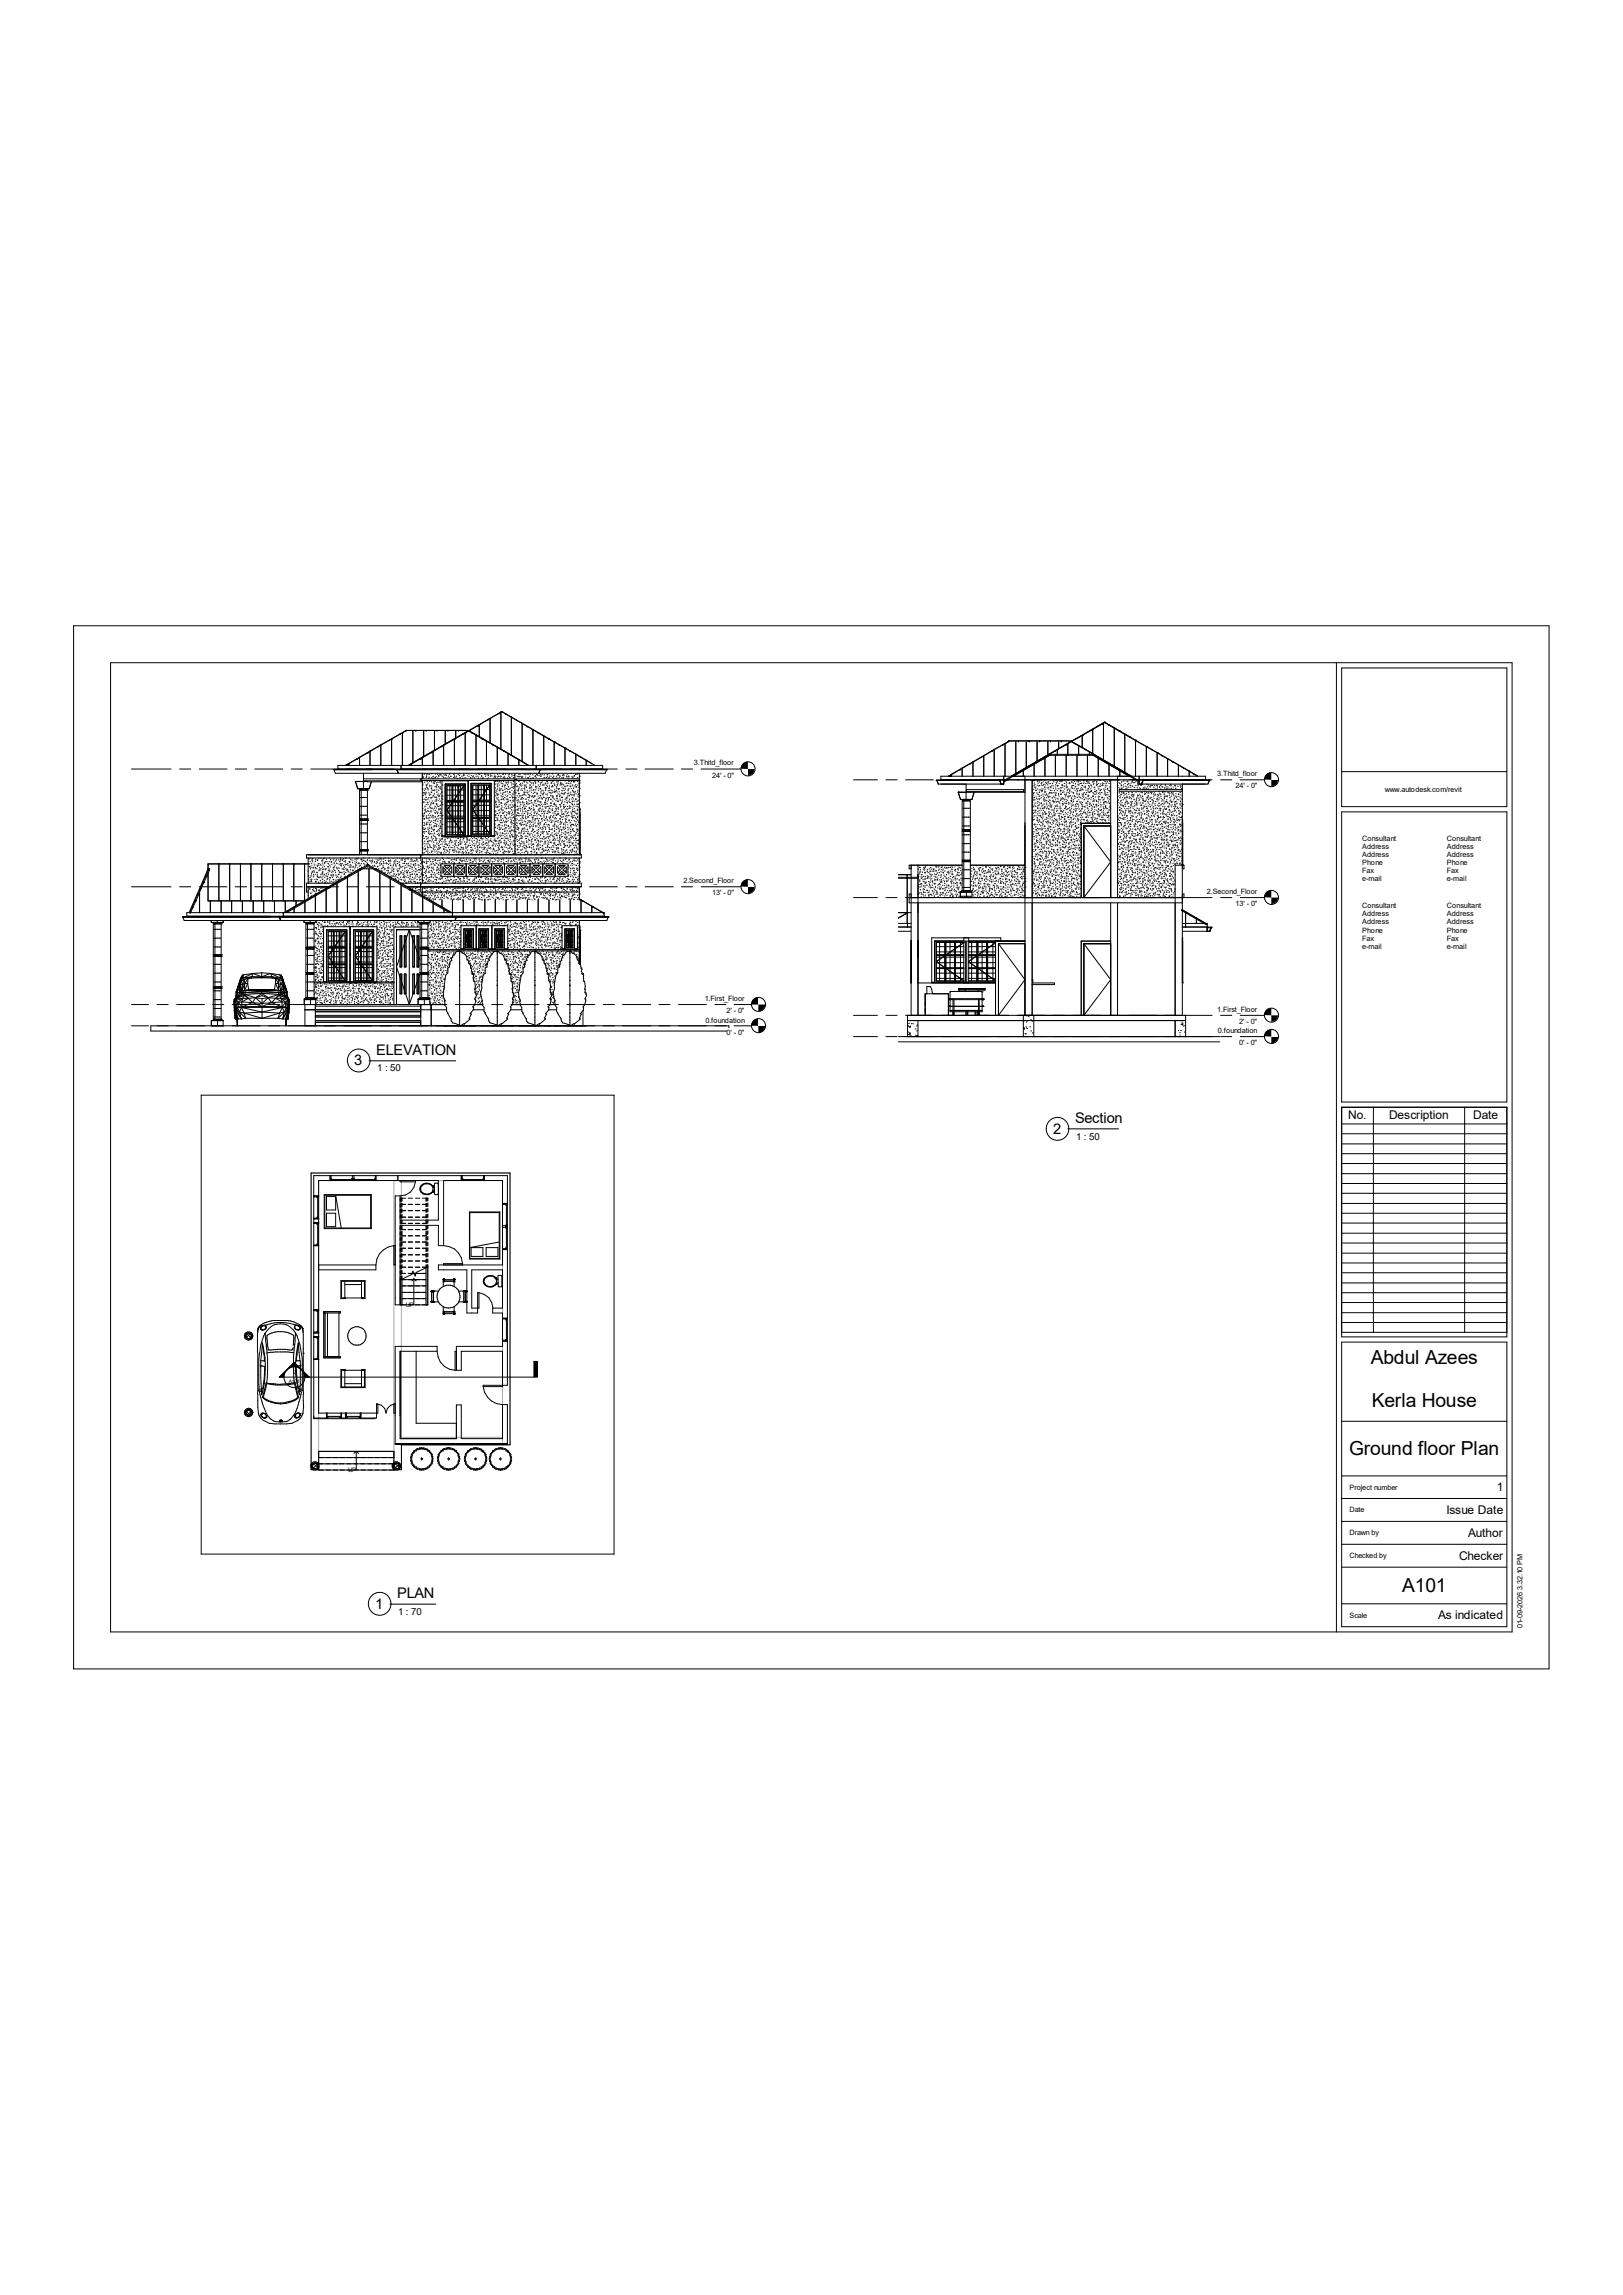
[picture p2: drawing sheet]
<svg xmlns="http://www.w3.org/2000/svg" width="210mm" height="297mm" viewBox="0 0 210 297" stroke-linecap="round" stroke-linejoin="round" font-family="sans-serif">
<defs><g id="words">
<g font-size="2.5">
<text x="177.4" y="176.6">Abdul Azees</text>
<text x="177.5" y="182.1">Kerla House</text>
<text x="174.6" y="188.3">Ground floor Plan</text>
<text x="181.4" y="206">A101</text>
</g>
<g font-size="1.9">
<text x="45.8" y="137.9">3</text>
<text x="48.7" y="136.5">ELEVATION</text>
<text x="136.3" y="146.7">2</text>
<text x="139.1" y="145.4">Section</text>
<text x="48.6" y="208.2">1</text>
<text x="51.4" y="206.8">PLAN</text>
</g>
<g font-size="1.6">
<text x="174.5" y="144.9">No.</text>
<text x="179.8" y="144.9">Description</text>
<text x="190.6" y="144.9">Date</text>
<text x="187.2" y="195.9">Issue Date</text>
<text x="193.7" y="193">1</text>
<text x="188.8" y="201.8">Checker</text>
<text x="190" y="198.9">Author</text>
<text x="186.1" y="209.6">As indicated</text>
</g>
<g font-size="1.3">
<text x="48.8" y="138.6">1 : 50</text>
<text x="139.2" y="147.5">1 : 50</text>
<text x="51.5" y="209">1 : 70</text>
</g>
<g font-size=".9">
<text x="89.8" y="99.1">3.Thitd_floor</text>
<text x="92.2" y="100.6">24' - 0&quot;</text>
<text x="157.5" y="100.5">3.Thitd_floor</text>
<text x="159.9" y="102">24' - 0&quot;</text>
<text x="179.2" y="102.5">www.autodesk.com/revit</text>
<text x="176.3" y="108.8">Consultant</text>
<text x="176.3" y="109.9">Address</text>
<text x="176.3" y="110.9">Address</text>
<text x="176.3" y="112">Phone</text>
<text x="176.3" y="113">Fax</text>
<text x="187.2" y="108.8">Consultant</text>
<text x="187.2" y="109.9">Address</text>
<text x="187.2" y="110.9">Address</text>
<text x="187.2" y="112">Phone</text>
<text x="187.2" y="113">Fax</text>
<text x="88.4" y="114.3">2.Second_Floor</text>
<text x="92.2" y="115.9">13' - 0&quot;</text>
<text x="156.2" y="115.7">2.Second_Floor</text>
<text x="159.9" y="117.3">13' - 0&quot;</text>
<text x="176.3" y="114">e-mail</text>
<text x="176.3" y="117.6">Consultant</text>
<text x="176.3" y="118.6">Address</text>
<text x="176.3" y="119.6">Address</text>
<text x="187.2" y="117.6">Consultant</text>
<text x="187.2" y="118.6">Address</text>
<text x="187.2" y="119.6">Address</text>
<text x="187.2" y="114">e-mail</text>
<text x="176.3" y="120.7">Phone</text>
<text x="176.3" y="121.8">Fax</text>
<text x="176.3" y="122.8">e-mail</text>
<text x="187.2" y="120.7">Phone</text>
<text x="187.2" y="121.8">Fax</text>
<text x="187.2" y="122.8">e-mail</text>
<text x="91.2" y="129.5">1.First_Floor</text>
<text x="94" y="131.1">2' - 0&quot;</text>
<text x="157.5" y="130.9">1.First_Floor</text>
<text x="91.3" y="132.3">0.foundation</text>
<text x="94" y="133.9">0' - 0&quot;</text>
<text x="157.6" y="133.7">0.foundation</text>
<text x="160.4" y="135.3">0' - 0&quot;</text>
<text x="160.4" y="132.5">2' - 0&quot;</text>
<text x="174.6" y="195.7">Date</text>
<text x="174.6" y="192.8">Project number</text>
<text x="174.6" y="201.6">Checked by</text>
<text x="174.6" y="198.7">Drawn by</text>
<text x="174.6" y="209.4">Scale</text>
<text x="197" y="210.7" transform="rotate(-90 197 210.7)">01-09-2026 3.32.10 PM</text>
</g>
<g font-size=".8">
<text x="52.5" y="169.2">UP</text>
<text x="45" y="190.5">UP</text>
</g>
<g font-size=".6">
<text x="37.4" y="178.9">A101</text>
<text x="38" y="177.8">2</text>
</g>
</g></defs>
<path d="M51 152.8v37.4h.9v-3.2h14.1v-35.2h-25.7v38.4h.9v-37.4h23.8v34.2M51.9 152.8v33.2h13.1" fill="none" stroke="#aaa" stroke-width=".13"/>
<g fill="#fff">
<path d="M52.5 168.4h1.1v.9h-1.1z"/>
<path d="M45 189.8h1.1v.9h-1.1z"/>
</g>
<g fill="none" stroke="#080808" stroke-width=".13">
<path d="M31.8 173l.3 .3M32 172.6l.5 .5M32.4 172.6l-.5 .5M32.6 172.9l-.4 .4M31.8 182.6l.5 .5M32.1 182.4l.5 .4M32.2 182.4l-.4 .4M32.5 182.6l-.5 .5M40.4 189.7l.3 .4M40.6 189.4l.5 .5M40.7 189.4l-.3 .3M41.1 189.5l-.6 .5"/>
<path d="M50.9 189.7l.5 .4M51.1 189.4l.5 .5M51.3 189.4l-.4 .3M51.6 189.5l-.5 .5"/>
</g>
<g fill="none" stroke="#000" stroke-width=".13">
<path d="M26 141.7h53.5v59.4h-53.5zM40.6 154.8h.6M40.6 158.2h.6M40.6 157.7h.6M40.6 158.3h.6M40.6 157.6h.4M40.6 154.9h.4M41 158.3h.1M41 158.3v.2h.2v-.2M41.1 155v2.5M41.1 158.5v2.5M41.2 157.7v-.2h-.2v.2h.2"/>
<path d="M41.2 154.9v.1h-.2v-.1h.2M42 154.6h6v4.4h-6zM42 154.7h6v4.2h-6zM42.2 154.9h1.2v1.7h-1.2zM42.2 157h1.2v1.7h-1.2zM42.7 152.1v.7M42.8 152.7h.1v-.1h-.1v.2M42.8 152.1v.5M42.9 152.7h2.6M43.4 154.7l.8 4.2M45.6 152.1v.5M45.6 152.7h-.1v-.1h.1v.2"/>
<path d="M45.8 152.7h.1v-.1h-.1v.2M45.8 152.1v.5M45.9 152.7h2.6M48.6 152.1v.5M48.6 152.7h-.1v-.1h.1v.2M48.6 152.1v.7M51.5 152.1v.7M51.8 154.8h-.7v14.1h4.3v-5.2M51.8 154.8v3.1h4.9v-5.1h-15.5v30.1h7.7v-1.2h-.2M51.8 152.8v.2h2M51.8 158v.4M51.8 155.1h.7"/>
<path d="M51.9 155.1v.4M51.9 155.8v.4M51.9 156.5v.4M51.9 157.2v.4M51.9 157.9v.5M51.9 158.7v.4M51.9 159.4v.4M51.9 155.7v.5M51.9 155.9h.6M51.9 156.7h.6M51.9 157.5h.6M51.9 158.3h.6"/>
<path d="M51.9 159.1h.6M51.9 159.9h.6M52 155.1v.3M52 155.7v.5M52 156.5v.4M52 157.2v.4M52 157.9v.4M52 158.6v.5M52 159.3v.5M52.8 155.1h.6M52.8 155.9h.6M52.8 156.7h.6"/>
<path d="M52.8 157.5h.6M52.8 158.3h.6M52.8 159.1h.6M52.8 159.9h.6M53.8 155.1h.5M53.8 155.9h.5M53.8 156.7h.5M53.8 157.5h.5M53.8 158.3h.5M53.8 159.1h.5M53.8 159.9h.5M53.8 153a1.95 1.95 0 0 1-2 1.8"/>
<path d="M53.8 152.8v.2M54.5 153.6a.8 .8 0 0 1 1-.4 .8 .8 0 0 1 .5 1 .87 .87 0 0 1-1.6-.2zM54.7 155.1h.7v.3M54.7 155.9h.5M54.7 156.7h.5M54.7 157.5h.5M54.7 159.1h.5M54.7 159.9h.5M55.1 155.1v.3M55.1 155.7v.5M55.1 156.5v.4M55.1 157.2v.4"/>
<path d="M55.1 157.9v.5M55.1 158.6v.5M55.1 159.3v.5M55.2 155.1v.3M55.2 155.7v.5M55.2 156.5v.4M55.2 157.2v.4M55.2 157.9v.4h-.5M55.2 158.6v.4M55.2 159.3v.5M55.3 155.1v.3M55.3 155.7v.4"/>
<path d="M55.3 156.4v.4M55.3 157.1v.5M55.3 157.9v.4M55.3 158.6v.4M55.3 159.3v.5M55.4 155.7v.4M55.4 156.4v.4M55.4 157.1v.5M55.4 157.9v.4M55.4 158.6v.4M55.4 159.3v.4M55.9 153.4a.87 .87 0 0 0-1-.2 .87 .87 0 0 0-.5 1 1.03 1.03 0 0 0 1.6 0"/>
<path d="M55.9 153.4h.2v.2M55.9 153.4l.1 .1M56 153.5h.1M56 154.2h.1M56 153.5l.1 .2h.1M56.1 154.1v.2h-.2M56.2 154.1h-.1l-.1 .1M56.7 153.2l-.1-.1h-.3l-.1 .1v1.3l.1 .1h.3l.1-.1M59.7 152.1v.7M59.8 152.7h.1v-.1h-.1v.2M59.8 152.1v.5M59.9 152.7h2.6"/>
<path d="M60.7 156.8h4v6.1h-4zM60.8 156.9h3.8v6h-3.8zM62.6 152.1v.5M62.6 152.7h-.1v-.1h.1v.2M62.7 152.1v.7M65 155.7h.7M65 155.9h.4M65 158.8h.4M65 158.6h.4M65.5 156v2.5M65.5 158.9v2.6M65.6 155.8v.2h-.2v-.2h.3"/>
<path d="M65.6 158.7v-.2h-.2v.2h.3M65.6 158.8v.1h-.2v-.1h.3M31.6 172.9h.2M31.6 172.9l.1 .3M31.7 172.6v.6M31.7 172.6l-.1 .3M31.7 172.6a.55 .55 0 0 1 .6-.2 .55 .55 0 0 1 .4 .5M31.8 172.9a.38 .38 0 0 0 .3 .3 .38 .38 0 0 0 .4-.1l.1-.2M32.5 172.5v.3M32.5 173v.3M32.5 172.8l.1 .1M32.5 172.8a.36 .36 0 0 0-.4-.3 .36 .36 0 0 0-.3 .4"/>
<path d="M32.6 172.9h.1M32.7 172.9a.56 .56 0 0 1-.4 .5 .56 .56 0 0 1-.6-.2M33.4 175.2l-.1 5.2 .1 2.5a1.43 1.43 0 0 0 .7 1M33.4 172.4v-.4l.2-.3a6.5 6.5 0 0 1 5.3 0l.3 .3v.4M33.4 175.1v-3.1a1.1 1.1 0 0 1 .8-.8l1.1-.3h1.9l.6 .1a2.45 2.45 0 0 1 1.3 .7l.1 .3v.7l.1 9.4-.1 .8a1.58 1.58 0 0 1-.7 1l-.7 .3-.7 .1-2.3-.1-.6-.3M33.7 171.9h.1M33.7 171.9a.4 .4 0 0 1 .3-.3 .4 .4 0 0 1 .4 .1v.2M33.7 171.9l.2 .2M33.7 176.7h.1M33.7 176.7l.5 .1v1.8l-.2 1.1h-.2M33.8 179.9h.1M33.8 179.7h.1"/>
<path d="M33.8 179.9h-.3v.1l.3 .1M33.9 171.7l.3-.1 .3 .2a.45 .45 0 0 1-.7 .2l-.1-.1zM34 173.9l.2 2.2h-.5M34 173.8a14 14 0 0 1-.1 6.7l-.1-.7a30 30 0 0 1 .2-6zM34.3 172l-.4 .1M34.3 172.5l.2 2.6M34.5 179.1a8.4 8.4 0 0 0 3.6 0l.4 1.7a3.7 3.7 0 0 1-4.4 0zM34.5 175.1a17.4 17.4 0 0 1 0 3.9M36.3 179.2l1.9-.3 .5 1.9a3.7 3.7 0 0 1-4.7 0l.4-1.8 1.9 .2M37.9 174.2l.1-1.3a2.95 2.95 0 0 0-3.5 0l.1 1.3 .2 .5 1.1-.1 1.9 .1 .1-.3M38 175v2.2l.1 1.8M38 175h-2.4l-1.1 .1"/>
<path d="M38.2 171.6v.3M38.2 171.6l-.1 .1a.35 .35 0 0 0 .3 .4M38.2 172.5l-.2 2.5M38.2 172l.2 .1M38.4 171.5l.4 .2 .1 .3-.2 .1h-.3M38.4 171.5l.4 .2v.3l-.1 .1h-.3M38.4 171.5l-.2 .1M38.6 173.9l-.2 2.2h.4M38.8 179.8l.3 .1v.1h-.3M38.8 176.1l-.2-2.3a12.5 12.5 0 0 0 .2 6.7v-.7M38.8 176.1l.1 3-.1 .7M38.9 176.7h.1"/>
<path d="M38.9 176.7l-.6 .1 .3 2.9h.2M39.1 179.8v-3.9a7.6 7.6 0 0 0-1.1-3.8 2.24 2.24 0 0 0-3.9 .8l-.1 .5a15.7 15.7 0 0 0-.5 6.1v.3M39.2 171.9h.1M39.2 175.1h.1M40.6 169.5h.6M40.6 161.2h.6M40.6 173h.6M40.6 172.5h.6M40.6 175.9h.6M40.6 172.4h.4M40.6 175.9h.4M40.6 173.1h.4"/>
<path d="M40.6 169.6h.4M40.6 161.1h.4M41.1 169.7v2.6M41.1 173.2v2.6M41.2 175.9v-.1h-.2v.1h.2M41.2 161.2v-.2h-.2v.2h.2M41.2 169.6v.1h-.2v-.1h.2M41.2 172.4v-.1h-.2v.1h.2M41.2 173.1v.1h-.2v-.1h.2M41.2 163.7h7.4M41.9 169.9h2.1v-.1h-2.1v5.9h2.1v-.1h-2.1M42.1 169.9v5.7"/>
<path d="M42.4 169.9v5.7M43.9 169.9v5.7M44.2 177.3h3v2.2h-3zM44.2 165.8h3v2.2h-3zM44.5 168h.1M44.5 177.3h.1M44.5 177.2h.1M44.5 168l-.4 .1v-2.4h3.1v2.4l-.3-.1M44.5 177.2h-.4v2.4h3.1v-2.4h-.3M44.5 177.2v.1M44.6 168h.1M44.6 177.3h.1"/>
<path d="M44.6 166.2h2.2M44.6 165.8v2.2M44.6 177.3v2.2M44.6 179.1h2.2M46.8 165.8v2.2M46.8 177.3v2.2M46.8 168h.1M46.8 177.3h.1M46.9 168h.1M46.9 177.2h.1M46.9 177.3h.1M46.9 177.2l-.1 .1"/>
<path d="M48.6 163.7v.6h-7.4M51 161.2h.1M51 161.2v2.5h.1M51 161.2a2.59 2.59 0 0 0-2.4 2.5M51.9 160.1v.5M51.9 160.8v.5M51.9 161.5v.5M51.9 162.3v.4M51.9 163v.4M51.9 163.7v.5M51.9 164.5v.4M51.9 165.2v3.7"/>
<path d="M51.9 174.9v11.3M51.9 160.1v.4M51.9 160.8v.4M51.9 164.4v.5M51.9 165.1v.5M51.9 160.7h.6M51.9 162.4h.6M51.9 163.2h.6M51.9 164h.6M51.9 164.8h.6M52 165.6h3.1M52 166.4h3.1"/>
<path d="M52 167.3h3.1M52 168.1h3.1M52 165.5l-.1 .1M52 160.1v.4M52 160.8v.4M52 161.5v.5M52 162.3v.4M52 163v.4M52 163.7v.4M52 164.4v.4M52 165.1v3.8M52.5 161.5h-.6v.5"/>
<path d="M52.8 160.7h.6M52.8 161.5h.6M52.8 162.4h.6M52.8 163.2h.6M52.8 164h.6M52.8 164.8h2.3M53.6 165.5v3.4M53.6 165.5l.2 .3M53.6 165.5l-.3 .3M53.8 160.7h.5M53.8 161.5h.5M53.8 162.4h.5"/>
<path d="M53.8 163.2h.5M53.8 164h.5M53.8 174.9v9.3h5.3M54.7 160.7h.5M54.7 161.5h.5M54.7 162.4h.5M54.7 163.2h.5M54.7 164h.5M55.1 160.1v.4M55.1 160.8v.4M55.1 161.5v.5M55.1 162.3v.4"/>
<path d="M55.1 163v.4M55.1 163.7v5.2M55.2 160.1v.4M55.2 160.8v.4M55.2 161.5v.5M55.2 162.2v.5M55.2 162.9v.5M55.2 163.7v.3M55.3 164l-.2 .1M55.3 160.1v.4M55.3 160.8v.4M55.3 161.5v.4"/>
<path d="M55.3 162.2v.4M55.3 162.9v.5M55.3 163.7v5.2M55.4 160v.4M55.4 160.7v.5M55.4 161.5v.4M55.4 162.2v.4M55.4 162.9v.5M55.4 164l-1.6 .7-.1 .4-.3-.6-.1 .4-1.5 .8M55.8 167.1h.1M55.8 168.4h.1M55.8 168.4l.2 .1"/>
<path d="M55.8 167.1v.1M55.8 167.2h.1M55.8 168.5h.1M55.8 167.1h.2v1.4M55.8 167.1v1.4M55.9 168.5h.1M55.9 167.1h.1M56 168.5h.1M56 167.1h.1M56.1 167.1h.1M56.1 167.2h.1M56.1 168.4h.1"/>
<path d="M56.1 167.1v1.4h.6M56.1 168.5h.1M56.1 167.1h.6M56.6 174.9h-4.8v11.3h7.3v-4.4h.6v4.4h5.3v-4.4M56.6 174.9v-.7h-5.5v12.7h14.6v-5.1h-.7M56.6 174.9a2.43 2.43 0 0 0 2.3 2.4M57.4 165.9h.1M57.4 165.5h.1M57.4 165.6h.1M57.4 165.8h.1M57.4 169.7h.1M57.4 170h.1"/>
<path d="M57.4 170.1h.1M57.4 169.8h.1M57.4 166.5a1.47 1.47 0 0 0-.8 1.3 1.47 1.47 0 0 0 .8 1.3M57.4 165.6h1.4M57.4 169.1v.7h1.3M57.4 166.5a1.38 1.38 0 0 1 1.4 0M57.4 169.1a1.71 1.71 0 0 0 1.4 0M57.4 169.8h1.4v.2M57.4 165.5v.3M57.4 165.9v.6M57.4 169.8v.3M57.4 165.8h1.4"/>
<path d="M57.4 170h1.4M57.4 161.2h-.7v-2.6h-4.9v10.3M57.4 161.2v-8.4h7.6v10.9h-8.3v.6h3.7v5.6h1.4v-2.6h.2M57.4 165.5v.1M57.4 161.2a2.43 2.43 0 0 1 2.5 2.3M57.4 165.8h1.3l.1 .7M57.4 165.8v.1M57.4 170v.1M58.7 165.8h.1M58.7 165.5h.1M58.7 165.6h.1M58.7 169.8h.1"/>
<path d="M58.7 170h.1M58.7 170.1h.1M58.7 165.5l.1 .1M58.7 165.5v.1M58.7 170v.1M58.8 165.9h.1M58.8 165.6h.1M58.8 165.8h.1M58.8 169.7h.1M58.8 170.1h.1M58.8 170h.1M58.8 169.8h.1"/>
<path d="M58.8 166.5a1.51 1.51 0 0 1 0 2.6M58.8 165.6v.2M58.8 169.1v.6M58.8 170v.1M58.8 170h-.1M58.8 165.6h-.1M58.8 169.7l-.1 .1M58.9 177.3h.8v-2.4h5.3v4.6h-2.5M59.1 174.9h-.2v2.4M59.4 167.1h.7M59.4 168.5h.6M59.9 163.5h-2.5v.2"/>
<path d="M59.9 163.5v.2M59.9 168.5h.1M59.9 167.1h.1M60 168.5h.1M60 168.4h.1M60 167.2h.1M60 168.4v.1M60 167.1v1.3M60 168.4l.1 .1M60.1 167.1h.1M60.1 168.5h.1M60.1 167.1h.2"/>
<path d="M60.1 168.5h.2M60.2 168.4h.1M60.2 168.5h.1M60.2 167.1h.1M60.2 167.2h.1M60.2 168.4l.1 .1M60.2 167.1v1.4M60.3 168.4h.1M60.3 168.5h.1M60.3 167.1h.1M60.3 167.2h.1M60.3 167.1v.1"/>
<path d="M61 161.5h1.5v1.1h-1.5zM62 167.3v2h-1v-5h4v5h-1.2v.6h1.2v4.3h-5.9v3.1M62 167.3a2.04 2.04 0 0 1 1.8 2M62.5 179.5v-.2h3.2v-27.2h-25.1v31.5h7.9v-.1M62.5 179.5a2.59 2.59 0 0 0 2.5 2.3M62.8 165.4a.8 .8 0 0 1 1-.2 .8 .8 0 0 1 .4 .9 .8 .8 0 0 1-1 .4 .8 .8 0 0 1-.5-1zM62.9 161.5h1.5v1.1h-1.5zM64.1 165.4a.87 .87 0 0 0-1-.3 .87 .87 0 0 0-.5 1 1.04 1.04 0 0 0 1.7 .1M64.1 165.4l.2 .2h.1M64.1 165.4h.2v.2M64.2 165.4h.1M64.2 165.4v.1"/>
<path d="M64.2 166.2h.1M64.3 166.2h.1M64.3 166.1v.1h-.1M64.4 165.1h.1h.4v1.4h-.4zM64.5 166h-.2v.2M64.6 160.7l-3.8 .8M65 170.6h.7M65 161.7h.7M65 173.6h.7M65 161.6h.4M65 173.4h.4M65 170.7h.4"/>
<path d="M65.5 170.8v2.6M65.6 161.6v-.1h-.2v.1h.3M65.6 170.6v.2h-.2v-.2h.3M65.6 173.5v-.1h-.2v.1h.3M31.6 182.8h.2M31.6 182.8a.55 .55 0 0 1 .6-.6 .55 .55 0 0 1 .5 .6M31.6 182.8a.55 .55 0 0 0 .6 .5 .55 .55 0 0 0 .5-.5M31.7 182.5v.6M31.8 182.8a.38 .38 0 0 1 .4-.4 .38 .38 0 0 1 .4 .4M31.8 182.8l.2 .3M32.5 182.4v.3M32.5 182.9v.3"/>
<path d="M32.6 182.8h.1M32.6 182.8l-.2 .3a.36 .36 0 0 1-.5-.1M33.6 180.2l.4 1.5a4.3 4.3 0 0 0 1.1 2 2.34 2.34 0 0 0 2.4 0 4 4 0 0 0 1.2-2.3l.3-1.2M33.8 183h.1M33.8 183a.4 .4 0 0 1 .7 .2v.2l-.3 .1M33.8 183v.2l.2 .2M33.8 183.1l.2 .3M34 183.4l.2 .1M34.2 183.5h.1M34.3 183a.37 .37 0 0 0-.5 0M34.4 183.1l.1 .3M34.5 183.4h.1"/>
<path d="M34.5 183.4l-.2 .1-.3-.1M36.2 183.9h.1M36.2 183.9v.1l.2-.1M36.3 183.8h.1M36.3 183.8l-.1 .1M36.3 183.8l.1 .1M36.4 183.9h.1M38.1 183.3h.1M38.1 183.3l.1 .2 .5-.1M38.2 183.3h.1M38.5 182.9h.3M38.5 182.9l-.1 .1a.32 .32 0 0 0-.1 .5"/>
<path d="M38.5 182.9l-.3 .1-.1 .3M38.7 182.9h.1M38.7 183.4l-.4 .1M38.8 180h.1M38.8 182.9v.1M38.8 182.9l.1 .1M38.8 183.2h.1M38.8 183h.1M38.9 183h.1M38.9 183l-.1 .2M38.9 183.1l-.2 .3M40.2 189.7h.2"/>
<path d="M40.3 189.5v-37.7h25.7v35.2h-14.1v3.2h-.4M40.3 189.9v.3h.3M40.3 189.4v.6M40.3 189.4l.3-.2h.3l.3 .2M40.3 189.4a.54 .54 0 0 0 .5 .9 .54 .54 0 0 0 .4-.9M40.4 189.6a.38 .38 0 0 0 .2 .5 .38 .38 0 0 0 .5-.3M40.4 189.5v.1M41 190.2h.2M41.1 189.5v.1v-.1a.39 .39 0 0 0-.7 .1M41.1 189.7h.2M41.1 189.3v.8M41.2 189.9v.3h9.8"/>
<path d="M41.2 188.6h9.8M41.2 189.4h9.6M42.2 182.9v.6M42.2 183.3h2M42.3 183.5h.1v-.2h-.1v.2h-1.7M42.3 182.9v.4M42.4 183.4h1.6M44.1 182.9v.4M44.2 183.5h-.2v-.2h.2v.2h.6v-.2h.1v.2h-.1M44.2 182.9v.6M44.7 182.9v.6M44.7 183.3h2"/>
<path d="M44.8 182.9v.4M44.9 183.4h1.6M46.1 187.8v2.4M46.1 187.8l.3 .3M46.1 187.8l-.3 .3M46.6 182.9v.4M46.7 182.9v.6M48.7 181.7v1.8h-2v-.2h-.2v.2h.2M48.7 181.7l.7 .2 .4 .4 .2 .6 .1-.6 .4-.4 .6-.2h-.1v1.2h.1M50.8 189.7h.1M50.8 189.4v.6M50.9 189.6l.1-.1a.39 .39 0 0 1 .6 .1"/>
<path d="M50.9 189.6a.38 .38 0 0 0 .3 .5 .38 .38 0 0 0 .4-.3M51 189.3v-1.5h-9.8v1.7M51 189.5l-.1 .1M51 190.2h.1M51.1 186.8h14.6M51.6 189.7h.2M51.6 189.3v.8M53.5 187.8l.2 .1-.1-.2 .2 .1v-.2l.1 .1v-.2l.2 .1v-.1l.2 .1v-.2l.1 .1v-.1l.1 .1 .1-.2 .1 .2v-.1l.1 .1 .1-.1v.2l.2-.1v.1l.1-.1v.2l.2-.1-.1 .2 .2-.1v.2l.1-.1v.2h.2l-.1 .1h.2l-.1 .2h.2l-.2 .1 .2 .1-.1 .1h.1l-.1 .1 .1 .1-.1 .1 .1 .1-.1 .1h.1l-.2 .1 .2 .2-.2-.1 .1 .2h-.2l.1 .2-.2-.1v.2l-.1-.1v.2l-.2-.1 .1 .2-.2-.1v.2l-.1-.1v.2l-.2-.2v.2l-.1-.1-.1 .1v-.1l-.1 .2-.1-.2-.1 .1v-.1l-.1 .1v-.2l-.2 .2v-.2l-.2 .1v-.2l-.1 .1v-.2l-.2 .1 .1-.2-.2 .1 .1-.2-.2 .1 .1-.2h-.2l.1-.2-.2 .1 .1-.2-.1-.1h.1l-.2-.1 .2-.1-.2-.1 .2-.1-.2-.1h.2l-.1-.1 .1-.1-.1-.1h.2l-.1-.2h.2l-.1-.1h.2zM54.6 188.7l.1 .1-.1 .1-.1-.1zM57 187.8l.1 .1v-.2l.2 .1-.1-.2 .2 .1v-.2l.2 .1-.1-.1 .2 .1v-.2l.1 .1 .1-.1 .1 .1v-.2l.1 .2 .1-.1 .1 .1v-.1l.1 .2 .1-.1v.1l.2-.1v.2l.1-.1v.2l.2-.1v.2l.1-.1v.2h.1v.1h.2l-.1 .2h.1l-.1 .1 .2 .1-.2 .1h.2l-.1 .1 .1 .1-.1 .1 .1 .1-.2 .1h.2l-.2 .1 .1 .2-.1-.1 .1 .2h-.2v.2l-.1-.1v.2l-.1-.1v.2l-.2-.1v.2l-.1-.1v.2l-.2-.1v.2l-.1-.2-.1 .2v-.1l-.1 .1-.1-.1-.1 .2v-.2l-.1 .1-.1-.1-.1 .1v-.2l-.2 .2 .1-.2-.2 .1v-.2l-.2 .1 .1-.2-.2 .1v-.2l-.1 .1v-.2l-.1 .1v-.2h-.1l.1-.2-.2 .1 .1-.2-.2-.1h.2l-.2-.1 .2-.1-.2-.1 .2-.1-.2-.1h.2l-.2-.1 .2-.1-.1-.1h.2l-.1-.2h.1v-.1h.1zM58 188.7l.2 .1-.2 .1v-.1zM60.5 187.8l.1 .1v-.2l.2 .1-.1-.2 .2 .1v-.2l.1 .1v-.1l.2 .1 .1-.2v.1l.1-.1 .1 .1 .1-.2v.2l.1-.1 .1 .1v-.1v.2l.3-.1-.1 .1 .2-.1v.2l.2-.1-.1 .2 .2-.1-.1 .2 .2-.1-.1 .2h.2v.1h.1l-.1 .2h.2l-.1 .1 .1 .1-.1 .1h.2l-.2 .1 .2 .1-.2 .1 .2 .1-.2 .1h.1l-.1 .1 .1 .2-.2-.1 .1 .2h-.1v.2l-.2-.1 .1 .2-.2-.1 .1 .2-.2-.1 .1 .2-.2-.1v.2l-.2-.1 .1 .2-.3-.2v.2v-.1l-.1 .1-.1-.1v.2l-.1-.2-.1 .1-.1-.1v.1l-.1-.2-.2 .2v-.2l-.1 .1v-.2l-.2 .1 .1-.2-.2 .1v-.2l-.1 .1v-.2l-.1 .1v-.2h-.2l.1-.2-.1 .1 .1-.2-.2-.1h.1l-.1-.1 .1-.1-.1-.1 .1-.1-.1-.1h.1l-.1-.1 .2-.1-.1-.1h.1l-.1-.2h.2v-.1h.1z"/>
<path d="M61.4 188.8l.2-.1v.1v.1zM63.8 187.7l.2 .1v-.2l.1 .1v-.2l.2 .1v-.1l.1 .1 .1-.2 .1 .1v-.1l.1 .1 .1-.2 .1 .2v-.1l.1 .1 .1-.1v.2l.2-.1-.1 .1 .2-.1v.2l.2-.1-.1 .2 .2-.1v.2l.1-.1-.1 .2h.3l-.1 .1h.1v.2h.1l-.1 .1 .2 .1-.2 .1h.2l-.2 .1 .2 .1-.2 .1 .2 .1-.2 .1h.2l-.2 .1 .1 .2-.1-.1v.2h-.1l.1 .2-.3-.1 .1 .2-.1-.1v.2l-.2-.1 .1 .2-.2-.1v.2l-.2-.1 .1 .2-.2-.2v.2l-.1-.1-.1 .1v-.1l-.1 .2-.1-.2-.1 .1v-.1l-.1 .1-.1-.2-.1 .2v-.2l-.2 .1v-.2l-.1 .1v-.2l-.2 .1v-.2l-.1 .1 .1-.2-.2 .1v-.2h-.1v-.2l-.1 .1 .1-.2-.2-.1h.2l-.2-.1 .2-.1-.2-.1 .2-.1-.2-.1h.2l-.2-.1 .2-.1-.1-.1h.1v-.2h.1v-.1h.2l-.1-.2 .1 .1zM64.6 188.8l.2-.1 .1 .1-.1 .1z"/>
<circle cx="46.2" cy="172.9" r="1.2"/>
<circle cx="51.3" cy="189.7" r=".54"/>
</g>
<path d="M117.4 132.1h1.4v2.1h-1.4zM152.1 132.1h1.3v2.1h-1.3zM132.4 131.4h1.4v2.8h-1.4z" fill-rule="evenodd" fill="#fff"/>
<g fill="#fff">
<path d="M118.8 112h13.8v4.2h-13.8z"/>
<path d="M152.1 101.5h.9v10.5h-.9z"/>
<path d="M133.6 100.9h18.5v15.3h-18.5z"/>
<path d="M121.2 122h3.5v5h-3.5z"/>
<path d="M125.3 122h3.5v5h-3.5z"/>
</g>
<g fill="none" stroke="#000" stroke-width=".13">
<path d="M124.2 99.6v.1M124.2 99.6l-1.3 .8M124.5 99.4h.1M124.5 99.5v1M125.6 98.8h.1M125.9 98.6h.1M125.9 98.7v1.8M127 98h-.1M127 98h.1M127 98l-2.8 1.6M127.3 97.8l-4.5 2.7 .1-.1M127.3 97.9v2.6"/>
<path d="M128.4 97.2h-.1M128.4 97.2h.1M128.7 97l-1.7 1M128.7 97h.1M128.7 97.1v3.4M129.8 96.4h-.1M129.8 96.4h.1M129.8 96.4l-1.4 .8M130 96.2h.1M130 96.3v4.2M130 96.2l-1.3 .8M130.6 96l-.8 .4"/>
<path d="M130.6 95.9l-.2 .1M130.6 95.9v.1M130.6 95.9l-.6 .3M131.4 96v4.1M131.8 95.9v.1M132.4 99.7v.8M132.8 96v3.4M133.2 95.9v.1M133.8 98.9v1.6M134 98.8l1.8-1.1-4.7 2.8M134.2 96v2.6M134.5 95.9v.1"/>
<path d="M135.2 98.1v2.4M135.6 96v1.7M135.7 97.7l-4.8 2.8M135.7 97.6h5.9v.1h-5.9zM135.8 97.6l-5.9 3.4M135.8 97.6l.1 .1-5.9 3.4M135.9 95.9v.1M136.5 97.2h.1M136.5 97.2l-.7 .4M136.6 97.7v2.8M136.8 97.1v.6M137 96.9l-5.6 3.2"/>
<path d="M137 96v.9M137.3 95.9v.1M137.9 96.4l-1.4 .8M137.9 96.4h.1M138 97.7v2.8M138.2 96.2h.1M138.2 96.2l-1.4 .8M138.2 96.3v1.4M138.2 96.2l.4-.3 .4 .3M138.6 96h-.3v.1l-1.3 .8M138.6 95.9h.1M138.6 95.9v.1"/>
<path d="M138.7 95.9l1.3 .8M138.7 96l.9 .5M138.7 95.9v.1M138.7 95.9l-.8 .5M139 96.2h.1M139 96.2l1.4 .8M139.4 97.7v2.8M139.6 96.5h.1M139.6 96.6v1.1M139.6 96.5l1.4 .8M139.8 95.3l-1.1 .6M139.8 95.3h-.1"/>
<path d="M139.8 95.3h.1M140 95.2h.1M140 95.2v1.5M140 96.7l1.4 .8M140.4 97l6.9 4M140.4 97h.1M140.7 97.7v2.8M141 97.3l.6 .3M141 97.3h.1M141 97.4v.3M141.1 94.5h.1M141.2 94.5h.1"/>
<path d="M141.2 94.5l-2.6 1.4M141.4 94.4h.1M141.4 97.5l5 3M141.4 94.4v3.1M141.4 94.4l-1.4 .8M141.4 97.6v.1l5.9 3.4M141.5 97.7l4.6 2.8M142.1 98.1v2.4M142.5 93.7h.1M142.6 93.7h.1M142.6 93.7l-1.4 .8M142.8 93.6l-4.1 2.3h-8.1"/>
<path d="M142.8 93.6h.1M142.8 93.6v4.8M142.9 93.5l-.1 .1M142.9 93.5h.1M143 93.5l1.9 1.1h-.1M143 93.5l-.4 .2M143 93.5l1.2 .7M143.5 93.8l-.6-.3-.8 .4M143.5 93.8l1.3 .8M143.5 93.8l-.1 .1M143.5 93.8v.1M143.5 98.9v1.6"/>
<path d="M144.2 94.2l2 1.2M144.2 94.2h.1M144.2 94.3v4.9M144.8 94.6h.1M144.8 94.6l4.2 2.4M144.9 99.7v.8M145.5 95l4.2 2.4M145.5 95.1v4.9M146.2 95.4h.1M146.9 95.8h.1M146.9 95.8v4.7M147.6 96.2h.1"/>
<path d="M148.3 96.6h.1M148.3 96.6v3.9M149 97l1.4 .8M149 97h.1M149.7 97.4h.1M149.7 97.5v3M149.7 97.4l1.4 .8M150.4 97.8l1.4 .8M150.4 97.8h.1M151.1 98.2l2.8 1.6M151.1 98.2h.1M151.1 98.3v2.2"/>
<path d="M151.8 98.6h.1M152.5 99h.1M152.5 99.1v1.4M153.2 99.4l1.3 .8M153.2 99.4h-.1M153.2 99.4h.1M153.9 99.8h.1M153.9 99.9v.6M153.9 99.8l1.1 .7M116.2 119.5h1.7M116.2 120h1.7M116.2 118.1h1.7"/>
<path d="M116.2 113.2h1.7M116.2 113.5h2.6M116.2 113.7h2.6M117.1 118.3h.1M117.1 118.3l-.9 .5M117.4 113.2v4.9M117.4 118.2v1.3M117.4 119.5v.5M117.4 118.1l-1.2 .7M117.6 118.1l-.5 .2M117.9 112v19.4M117.9 115.7h-.3v1.1h35.4"/>
<path d="M118.8 112v19.4M121.8 100.9v-.4h34.2v.5M122.9 100.4v.1M123.1 100.4l-.1 .1M123.1 100.3v.2M124 102.5h.1M124 102.5l.3 1M124 102.5h8.6M124.2 115.4v.8M124.3 116.2h.1M124.3 115.4h.1M124.3 103.5h.1"/>
<path d="M124.3 103.5h1.5M124.3 115.4v.8M124.3 115.4h1.5v.8M124.3 116h1.4M124.5 112h-6.9v.4h.3M124.5 103.6h1.1v3.8h-1.1zM124.5 107.6h1.1v3.7h-1.1zM124.5 111.5h1.1v3.8h-1.1zM124.5 108h1M124.5 109.2h1M124.5 110.3h1M124.5 112.6h1"/>
<path d="M124.5 113.7h1M124.5 114.9h1M124.5 104.6h1M124.5 105.7h1M124.5 106.9h1M124.6 111.3h.1M124.6 111.5h.1M124.6 115.3h.1M124.6 115.4h.1M124.6 103.5h.1M124.6 103.6h.1M124.6 107.4h.1"/>
<path d="M124.6 107.6h.1M124.6 103.5v.1M124.6 107.4v.2M124.6 111.3v.2M124.6 115.3v.1M124.7 111.4h.7M124.7 103.6v3.8M124.7 107.6v3.7M124.7 111.5v3.8M125 101.5v2M125.1 102.2h7.4v.2h-7.4zM125.1 115.4v.8"/>
<path d="M125.4 103.5v.1M125.4 107.4v.2M125.4 111.3v.2M125.4 115.3v.1M125.6 112h7M126 102.5l-.2 1M126.1 102.5l-.3 1M129.3 101h.1M129.4 101h.1M129.4 101h-8.2h8.2l.1 .5M129.9 100.9h.1M129.9 100.5v1h-8.5l-.2-.5"/>
<path d="M129.9 101l.1 .1M130 101l-.1 .1M130 100.9h.1M130 100.9l-.1 .1M130.1 100.9l-.2 .1M130.3 100.9l-.3 .2M131.4 100.1h.1M131.4 100.1l-.5 .4M132.6 100.5v30.9M133.6 100.9v30.5M140.3 106.9h3.4M140.3 106.9l3.4 4.6-3.4 4.7z"/>
<path d="M143.7 100.9v15.3M143.7 116.8v14.6M143.7 106.6h-3.8v9.6M144.6 100.5v15.7M144.6 116.8v14.6M146.9 100.9l.4 .2M147.2 100.9l.1 .1M147.2 100.9l.2 .1M147.3 101l.1 .1M147.3 101v.1M147.4 100.9h.1M147.4 100.5v1h8.9l.2-.5"/>
<path d="M147.9 101h.1M147.9 101l-.2 .5M147.9 101h8.6h-8.6l-.2 .5M148 101h.1M152.9 117.7l3.2 1.9v.1l-3.2-1.9zM153 112.4h.2v-.4h-1.1v19.4M153 115.7h.2v.5h-35.6M153 101.5v29.9M153 119.5h3.2v1M153 120h3.2M153 117.7l.4 .3M153 102.2h-8.2v.2h8.2"/>
<path d="M153 111.9l.1 .1M153 106.1v5.8M153.4 118h.1M153.4 118.2v1.8M153.4 118l1.4 .8M154.5 100.2l.4 .3M154.5 100.2h.1M154.8 118.8l1.2 .7M154.8 118.8h.1M154.8 119v.5M156 100.9l-34.3 .1M156.2 120h.1"/>
<path d="M116.2 134.2h41.6M116.2 134.8h41.6M116.2 120.5h1.7M117.4 132.8h.1M117.4 132.1h36M117.4 134.2v-2.8h36v2.8M117.5 133.5l-.1 .1M117.6 132.8h-.1M117.7 132.4l-.1 .1M117.7 133.6v.1M117.8 132.8v.1h-.1zM117.8 133.7v.2h-.2z"/>
<path d="M117.9 134.1h.1M117.9 132.5h.1M118.1 132.5h.1M118.4 134h.1M118.5 133.1l-.1 .1M118.6 134h.1v.1zM118.6 132.8h.1M118.7 134.2h.1M118.7 133.4h-.1M118.7 132.6v.1M118.8 132.1v2.1M118.8 127.2h10"/>
<path d="M119.7 131.4v-2.8h3v2.8M119.9 128.6v-.9h.5l.2 .9M120.6 127.1h8.2M120.9 127.1v-5.3h4v5.3M121.2 122.5h1.1M121.2 123.2h1.1M121.2 123.9h1.1M121.2 124.6h1.1M121.2 125.9h1.1M121.2 126.6h1.1M121.2 122h1.1v1.6h-1.1zM121.2 123.7h1.1v1.6h-1.1z"/>
<path d="M121.2 125.3h1.1v1.7h-1.1zM121.6 122v1.6M121.6 123.7v1.6M121.6 125.3v1.7M122.3 122v1.6M122.3 123.7v1.6M122.3 125.3v1.7M122.4 122.5h1.1M122.4 123.2h1.1M122.4 123.9h1.1M122.4 124.6h1.1M122.4 125.9h1.1"/>
<path d="M122.4 126.6h1.1M122.4 122h1.1v1.6h-1.1zM122.4 123.7h1.1v1.6h-1.1zM122.4 125.3h1.1v1.7h-1.1zM122.9 129.3h.1M122.9 129.3v.1h4.3v-.1M122.9 130.2h.1M122.9 130.3h.1M122.9 129.2h.1M122.9 129.4h.1M122.9 130.2h.5M122.9 130.3h.5"/>
<path d="M122.9 130.2v.1M122.9 129.2h4.3M122.9 129.2v.1M122.9 122v1.6M122.9 123.7v1.6M122.9 125.3v1.7M122.9 129.4v.8M122.9 130.3v.6h.4M122.9 130.8h.4M123.3 131.4h.1M123.3 129.3v2.1M123.4 131.4h.1"/>
<path d="M123.4 130.2h3.3M123.4 130.3h3.3M123.4 130.8h3.2M123.4 129.3v2.1M123.4 130.9h3.2M123.6 122.5h1.1M123.6 123.2h1.1M123.6 123.9h1.1M123.6 124.6h1.1M123.6 125.9h1.1M123.6 126.6h1.1M124 128.1h.1"/>
<path d="M124 127.9h.1M124 128.1h3.4M124 127.9v.2M124 127.9h3.4M124.3 122v1.6M124.3 123.7v1.6M124.3 125.3v1.7M124.7 121.4v5.8M124.7 122h-1.1v1.6h1.1M124.7 123.7h-1.1v1.6h1.1M124.7 125.3h-1.1v1.7h1.1M124.8 122l-3.6 2.5 3.6 2.5"/>
<path d="M124.9 128.1v.3M125 130.9v.5M125.2 130.9v.5M125.3 122.5h1.1M125.3 123.2h1.1M125.3 123.9h1.1M125.3 124.6h1.1M125.3 125.9h1.1M125.3 126.6h1.1M125.3 121.4v5.8M125.3 122h1.1v1.6h-1.1M125.3 123.7h1.1v1.6h-1.1"/>
<path d="M125.3 125.3h1.1v1.7h-1.1M125.7 122v1.6M125.7 123.7v1.6M125.7 125.3v1.7M126.2 130.9v.5M126.4 122v1.6M126.4 123.7v1.6M126.4 125.3v1.7M126.4 130.9v.5M126.5 122.5h1.2M126.5 123.2h1.2M126.5 123.9h1.2"/>
<path d="M126.5 124.6h1.2M126.5 125.9h1.2M126.5 126.6h1.2M126.5 122h1.2v1.6h-1.2zM126.5 123.7h1.2v1.6h-1.2zM126.5 125.3h1.2v1.7h-1.2zM126.6 128.1v.2M126.6 131.4h.1M126.6 129.3v2.1M126.7 131.4h.1M126.7 130.8h.4M126.7 129.3v2.1"/>
<path d="M126.7 130.2h.5M126.7 130.3h.5M127.1 128.4h.1M127.1 128.4l-4.1-.1-.1 .1v.8M127.1 122v1.6M127.1 123.7v1.6M127.1 125.3v1.7M127.1 128.4v.8M127.1 129.4v.8M127.1 130.3v.6h-.4M127.1 130.2h.1M127.1 130.3h.1"/>
<path d="M127.2 130.2h.1M127.2 130.3h.1M127.2 129.2h.1M127.2 129.4h.1M127.2 130.2v.1M127.2 129.2v.1M127.2 129.3h.1M127.4 128.1h.1M127.4 127.9h.1M127.4 127.9v.2M127.8 122.5h1M127.8 123.2h1"/>
<path d="M127.8 123.9h1M127.8 124.6h1M127.8 125.9h1M127.8 126.6h1M127.8 122v1.6M127.8 123.7v1.6M127.8 125.3v1.7M128.5 122v1.6M128.5 123.7v1.6M128.5 125.3v1.7M128.8 121.8v9.6M128.8 122h-1v1.6h1"/>
<path d="M128.8 123.7h-1v1.6h1M128.8 125.3h-1v1.7h1M128.8 122l-3.5 2.5 3.5 2.4M129.1 121.8h.1M129.2 122.1h3.4M129.2 122.1l3.4 4.7-3.4 4.6zM129.5 121.8v-.4h-8.9v5.8M132.4 132.2h.1M132.4 133h.1M132.4 131.4v2.8M132.5 133.1h.1l-.1 .1zM132.6 134.2h.1"/>
<path d="M132.6 133.8h.1M132.6 121.8h-7.5v5.3M132.8 132.8v.1M132.8 133.8h.1M132.8 133v.1M132.9 131.4l-.1 .1M132.9 132.2l-.1 .1M132.9 133.1h.1M133.1 131.4h-.1l.1 .1 .1-.1M133.3 132.9h.1M133.4 131.9v.1M133.4 133.4h.1"/>
<path d="M133.5 132.1l.1 .1M133.6 126.8v.4h2.8v.2h-2.8M133.6 133.6l.1 .1M133.8 131.4v2.8M140.3 122.1l3.4 4.7-3.4 4.6zM140.3 122.1h3.4M143.7 121.8h-3.8v9.6M152.1 132.1v2.1M152.2 134.2h.1M152.5 133.3v.1M152.5 134.2h.1M152.7 133.6h.1"/>
<path d="M152.7 133.9v.1M152.8 134.1v.1M152.9 132.5l-.1 .1M152.9 133.3l-.1 .1M152.9 132.5h.2l-.1 .1zM153 132.3v.1M153 127.1h.1l-.1 .1M153 121.4v5.7M153.1 132.8h.1M153.2 133.6h.1M153.3 132.7v.1M156.2 120h.6l-.6 .1"/>
<path d="M156.7 120h.1M156.7 120.1l-.2 .4h-3.5"/>
</g>
<g fill="none" stroke="#101010" stroke-width=".13">
<path d="M118.8 112h.1M118.8 112.5h.1M118.8 113.2h.1M118.8 114.6h.1M118.8 115h.1M118.8 115.7h.1M118.8 115.6h.1M118.8 116.1h.1M118.8 114.7l.1 .1M118.8 115.3v.1M118.9 113.4v.1M118.9 113.5h-.1"/>
<path d="M118.9 114.4l.1 .1M118.9 113.9l.1 .1M118.9 115.6v.1M119 113.1h.1M119 112.9h.1M119 113.9h.1M119 114.8h.1M119 115.5h.1M119 112.2v.1M119 112.2l.1 .1M119 112.7l.1 .1M119 114.1h.1"/>
<path d="M119.1 115.1v.1M119.1 114.4v.1M119.1 112.5v.1M119.2 113.5h.1M119.2 113.2h.1M119.2 113.7h.1M119.2 114.3h.1M119.2 115.7h.1M119.2 116v.1M119.2 114.7v.1M119.3 114.5v.1M119.3 115.5l-.1 .1"/>
<path d="M119.3 113.2h.1M119.3 112.8l.1 .1M119.4 113.5h-.1M119.4 115.7l.1 .1M119.5 112.5h.1M119.5 113.4h.1M119.5 114.1h.1M119.5 115h.1M119.5 116h.1M119.5 115.1l-.1 .1M119.5 113.8l-.1 .1M119.5 115.4v.1"/>
<path d="M119.5 114.6v.1M119.5 114.6h.1M119.5 114l.1 .1M119.5 112.2v.1M119.6 115.1h.1M119.6 113.7l.1 .1M119.6 112.4l.1 .1M119.6 112.6h.1M119.7 112.3h.1M119.7 114.3h.1M119.7 114.8h.1M119.7 115.5h.1"/>
<path d="M119.7 112.9v.1M119.7 112.9h.1M119.7 113.4l.1 .1M119.7 112.1h.1M119.7 116.1v.1M119.8 115.8v.1M119.8 114.2l-.1 .1M119.8 113.7l-.1 .1M119.8 114.1l.1 .1M119.8 114.6h.1M119.9 112.7h.1M119.9 113.7h.1"/>
<path d="M119.9 114.6h.1M119.9 115.3h.1M119.9 115.2h.1M120 112h.1M120 112.5v.1M120 113.5l.1 .1M120 115.2h.1M120 113.3v.1M120 112.8v.1M120.1 115.5v.1M120.1 113.6v.1M120.1 112.9h.1"/>
<path d="M120.1 113.4h.1M120.1 114.1h.1M120.1 115.5h.1M120.1 116h.1M120.2 116.1v.1M120.2 114.8h.1M120.2 115.8l-.1 .1M120.2 115.3h.1M120.3 115.8h.1M120.3 114.4v.1M120.3 114.3h-.1M120.3 112.4l-.1 .1"/>
<path d="M120.3 113.1l.1 .1M120.4 114.1v.1M120.4 113.6v.1M120.4 114.6h-.1M120.4 112.7l-.1 .1M120.4 112.3h.1M120.4 113.2h.1M120.4 113.9h.1M120.4 114.8h.1M120.4 115.7h.1M120.4 112.8h.1M120.4 114.9h.1"/>
<path d="M120.5 112.4v.1M120.5 112h.1M120.5 115.7l-.1 .1M120.5 114.9h.1M120.5 113.3v.1M120.6 115.9h.1M120.6 112h.1M120.6 112.7h.1M120.6 114.1h.1M120.6 114.6h.1M120.6 115.3h.1M120.6 113.2h.1"/>
<path d="M120.6 113.7h.1M120.7 114.2v.1M120.7 115.3v.1M120.7 114h-.1M120.7 114.8v.1M120.8 112.5v.1M120.8 115.6v.1M120.8 112.4l-.1 .1M120.9 112.5h.1M120.9 113.4h.1M120.9 114.3h.1M120.9 115h.1"/>
<path d="M120.9 116h.1M120.9 115.4v.1M120.9 112.7l-.1 .1M120.9 115.1l.1 .1M120.9 113.7l.1 .1M120.9 113.1h.1M121 114.3h.1M121 114.4l-.1 .1M121 113.9l-.1 .1M121 114.8l.1 .1M121 113.5h.1M121.1 112.7h.1"/>
<path d="M121.1 113.9h.1M121.1 115.3h.1M121.1 115.7h.1M121.1 112.1v.1M121.1 114.7l-.1 .1M121.1 113.2h.1M121.1 112.6l.1 .1M121.2 115.5v.1M121.2 112.1v.1M121.2 115.4h.1M121.2 113.5h.1M121.3 113.8v.1"/>
<path d="M121.3 113h-.1M121.3 112h.1M121.3 112.9h.1M121.3 113.7h.1M121.3 114.6h.1M121.3 115.5h.1M121.3 114.9h.1M121.3 115.7h.1M121.4 112.2v.1M121.4 116h.1M121.5 113.2v.1M121.5 114.4v.1"/>
<path d="M121.5 112.6h.1M121.5 112.5h.1M121.5 113.9h.1M121.5 114.3h.1M121.5 115h.1M121.5 116.1v.1M121.5 112.1h.1M121.6 114.8h-.1M121.6 112.9h-.1M121.6 115.8v.1M121.6 114.5h.1M121.7 115h.1"/>
<path d="M121.7 115.1h-.1M121.7 115.5v.1M121.7 114.1l.1 .1M121.7 115.9v.1M121.8 112.3h.1M121.8 113.2h.1M121.8 114.1h.1M121.8 114.8h.1M121.8 115.7h.1M121.8 113.3v.1M121.8 112.8v.1M121.8 113.5l-.1 .1"/>
<path d="M121.8 113.8v.1M121.8 112.5h.1M121.8 112v.1M121.9 112.1v.1M121.9 115.5v.1M121.9 114.1v.1M122 114.6h.1M122 115l-.1 .1M122 112.5h.1M122 113.7h.1M122 115h.1M122 115.5h.1"/>
<path d="M122 115.6v.1M122 115.8v.1M122 112.6h.1M122 112.9h.1h-.1M122.1 112.9l-.1 .1M122.1 113.9v.1M122.2 113.2l-.1 .1M122.2 112.7h.1M122.2 113.4h.1M122.2 114.3h.1M122.2 115.3h.1M122.2 116h.1"/>
<path d="M122.2 112.2l.1 .1M122.2 114.6h.1M122.2 114v.1M122.3 115.7h.1M122.3 115.1v.1M122.3 114.9v.1M122.3 112v.1M122.4 114.8v.1M122.4 113.5h.1M122.4 114h.1M122.4 112.3v.1M122.5 112.3h.1"/>
<path d="M122.5 114.1h.1M122.5 114.8h.1M122.5 114.5v.1M122.5 113.2h.1M122.5 115.5l-.1 .1M122.5 112.3l.1 .1M122.6 113.7h-.2M122.6 112.9h.1M122.6 115.8l-.1 .1M122.6 114h-.1M122.6 115.2v.1M122.7 112h.1"/>
<path d="M122.7 112.9h.1M122.7 113.9h.1M122.7 114.6h.1M122.7 115.5h.1M122.7 113.6h.1M122.7 114.6v.1M122.7 112.7v.1M122.8 114.6h.1M122.8 112.2l-.1 .1M122.8 114.9v.1M122.8 113.1h.1M122.9 112.9v.1"/>
<path d="M122.9 115.2v.1M122.9 112.3h.1M122.9 112.7h.1M122.9 113.4h.1M122.9 114.8h.1M122.9 115.3h.1M122.9 116h.1M122.9 115.8l.1 .1M122.9 116.1h.1M123 113.7h-.1M123 115.5l.1 .1M123.1 114.2h.1"/>
<path d="M123.1 114l-.1 .1M123.1 112.1l-.1 .1M123.1 114.7h.1M123.1 115.2v.1M123.1 113.2h.1M123.1 114.1h.1M123.1 115h.1M123.1 113.8l.1 .1M123.1 114.3v.1M123.2 115.7h-.1h.1M123.2 113v.1M123.2 115.1l-.1 .1"/>
<path d="M123.2 112.5h-.1l.1 .1M123.2 113.5l.1 .1M123.2 112.2l.1 .1M123.2 112.8v.1M123.3 115.9v.1M123.3 116h-.1M123.3 113.1v.1M123.4 114.3h.1M123.4 112h.1M123.4 113.9h.1M123.4 114.6h.1M123.4 116h.1"/>
<path d="M123.4 113.4v.1M123.4 115.3l.1 .1M123.4 114.8h.1M123.5 112.6h.1M123.5 113.6l.1 .1M123.5 115.1h.1M123.6 112.2h.1M123.6 112.7h.1M123.6 113.7h.1M123.6 114.3h.1M123.6 115.3h.1M123.7 112h.1"/>
<path d="M123.7 112.5v.1M123.7 115.7v.1M123.7 113.8v.1M123.7 115.4h.1M123.7 114.9h.1M123.7 113.3v.1M123.8 115.9v.1M123.8 116l-.1 .1M123.8 114.2h-.1M123.8 114.5v.1M123.8 113.2h.1M123.9 112h.1"/>
<path d="M123.9 112.5h.1M123.9 113.2h.1M123.9 114.6h.1M123.9 115h.1M123.9 115.7h.1M123.9 114.2v.1M123.9 113.7h.1M123.9 112.9v.1M124 112.1h.1M124 114.8l-.1 .1M124 112.6h.1M124 112.4v.1"/>
<path d="M124 114.9l.1 .1M124 115.1v.1M124 113.2v.1M124.1 112.3h.1M124.1 112.9h.1M124.1 113.9h.1M124.1 114.8h.1M124.1 116h.1M124.1 115.4v.1h.1M124.1 113.3h.1M124.2 114.3v.1M124.2 113.9h.1"/>
<path d="M124.2 112v.1M124.3 113.2h.1M124.3 113.7h.1M124.3 114.3h.1M124.3 112.6v.1M124.3 114.2l-.1 .1M124.3 112.3l-.1 .1M124.4 114.5l-.1 .1M124.4 115.3v.1M124.5 115.2v.1M124.5 112.9l-.1 .1M124.5 113.9h.1"/>
<path d="M125.6 113h.1M125.6 114.7v.1M125.6 114l.2 .1M125.7 112h.1M125.7 112.7h.1M125.7 114.6h.1M125.7 115.3h.1M125.7 113.1l-.1 .1M125.7 112.4h.1M125.8 113.5h-.1M125.8 115.2l.1 .1M125.9 115.7v.1"/>
<path d="M125.9 113.7l-.1 .1M125.9 114.9v.1M125.9 113.6h.1M125.9 115.1v.1M125.9 112.5h.1M125.9 113.4h.1M125.9 114.3h.1M125.9 115h.1M125.9 116h.1M125.9 114.1l.1 .1M125.9 114.6v.1M126 114.6v.1"/>
<path d="M126 113.2v.1M126 115.4l-.1 .1M126 112.2l-.1 .1M126.1 112.9v.1M126.1 112.4v.1M126.1 112.5l-.1 .1M126.1 115.3l.1 .1M126.2 112.7h.1M126.2 113.2h.1M126.2 113.9h.1M126.2 115.3h.1M126.2 115.7h.1"/>
<path d="M126.2 116.1h-.1M126.2 114.2l-.1 .1M126.2 112.9h-.1M126.2 113.7h.1M126.2 114.5v.1M126.3 114.7v.1M126.3 112l.1 .1M126.4 112h.1M126.4 112.9h.1M126.4 114.6h.1M126.4 115.5h.1M126.4 113v.1"/>
<path d="M126.4 115.1v.1M126.4 113.3h.1M126.4 112.8h.1M126.5 113.6l-.1 .1M126.5 115.9v.1M126.5 115.4l-.1 .1M126.6 114.3h.1M126.6 115.6v.1M126.6 115.8h-.1M126.6 112.5h.1M126.6 113.9h.1M126.6 115h.1"/>
<path d="M126.6 114.8l.1 .1M126.7 112.4h.1M126.7 115.3v.1M126.7 114h.1M126.7 114.2l-.1 .1M126.7 113.1v.1M126.7 112.6h.1M126.7 113.6l.1 .1M126.7 114.6h.1M126.7 112.7h.1M126.8 116v.1M126.8 112.3v.1"/>
<path d="M126.8 112.3h.1M126.8 113.2h.1M126.8 114.1h.1M126.8 114.8h.1M126.8 115.7h.1M126.8 114.9h.1M126.9 112h.1M126.9 113.3v.1M126.9 114.3v.1M126.9 115.7h.1M127 115.4h.1M127 112.7h.1"/>
<path d="M127 113.6v.1M127.1 112.9h.1M127.1 113.7h.1M127.1 115h.1M127.1 115.5h.1M127.1 113.7v.1M127.1 114h.1M127.1 115.3v.1M127.2 112.1h.1M127.2 114.8l-.1 .1M127.2 112.4l-.1 .1M127.2 115.6v.1"/>
<path d="M127.3 115.4v.1M127.3 114.9v.1M127.3 112.7h.1M127.3 113.4h.1M127.3 114.3h.1M127.3 115.3h.1M127.3 116h.1M127.3 112.7v.1M127.3 114.6l.1 .1M127.3 113.3l.1 .1M127.4 113.8v.1M127.4 114.4h-.1"/>
<path d="M127.4 113l-.1 .1M127.4 114.3l.1 .1M127.4 113h.1M127.5 114.7l-.1 .1M127.5 112.6l.1 .1M127.5 112.1v.1M127.6 112.3h.1M127.6 113.7h.1M127.6 114.1h.1M127.6 114.8h.1M127.6 115v.1M127.6 116.1h.1"/>
<path d="M127.6 115.3v.1M127.6 113.5h.1M127.6 112.1v.1M127.7 113.4v.1M127.7 112.9l-.1 .1M127.7 114.4l.1 .1M127.7 115.7h.1M127.7 113.8h.1M127.8 112h.1M127.8 112.9h.1M127.8 113.9h.1M127.8 114.6h.1"/>
<path d="M127.8 115.5h.1M127.8 116h.1M127.8 112.7l.1 .1M127.9 115.6v.1M127.9 114.4l-.1 .1M127.9 116.2h.1M127.9 112.5v.1M127.9 112v.1M128 115.3v.1M128 114.7l-.1 .1M128 112.3h.1M128 112.7h.1"/>
<path d="M128 113.4h.1M128 114.8h.1M128 115.3h.1M128 114h.1M128 112.9h.1M128.1 115v.1M128.1 114.5v.1M128.1 115l-.1 .1M128.1 113.7h.1M128.1 112.3v.1M128.1 115.9l-.1 .1M128.1 112.8l.1 .1"/>
<path d="M128.2 113.3v.1M128.2 112v.1M128.2 113.5h-.1M128.2 112.5h.1M128.2 113.2h.1M128.2 114.1h.1M128.2 115h.1M128.2 115.7h.1M128.2 115.7l.1 .1M128.2 112h.1M128.3 113.8l-.1 .1M128.3 114v.2"/>
<path d="M128.4 115.5h-.1M128.4 115.1h.1M128.4 114.9v.1M128.4 112.4h.1M128.4 115.8v.1M128.4 112.6h.1M128.5 112h.1M128.5 113.9h.1M128.5 114.6h.1M128.5 116h.1M128.5 113.4v.1M128.5 112.9h.1"/>
<path d="M128.6 114.6h.1M128.6 113.2v.1M128.7 116v.1M128.7 114l-.1 .1M128.7 112.7h.1M128.7 113.7h.1M128.7 114.3l.1 .1M128.7 115.3h.1M128.7 115.1v.1M128.7 114.6v.1M128.7 114.9h.1M128.7 115.7h.1"/>
<path d="M128.8 113v.1M128.8 112l-.1 .1M128.8 113.5l.1 .1M128.9 113.6v.1M128.9 114v.1M128.9 112.7h.1M128.9 115.5l-.1 .1M128.9 112.3l-.1 .1M128.9 113.1v.1M128.9 112h.1M128.9 112.5h.1M128.9 113.2h.1"/>
<path d="M128.9 114.6h.1M128.9 115h.1M128.9 115.7h.1M128.9 112.4h.1M128.9 115.8v.1M128.9 114h.1M129 114.7v.1M129 115.8h.1M129 116.1v.1M129.1 113.1v.1M129.1 114.6h.1M129.2 112.3h.1"/>
<path d="M129.2 112.9h.1M129.2 113.9h.1M129.2 114.8h.1M129.2 115.5h.1M129.2 114.1v.1M129.2 112.7l-.1 .1M129.2 112.2l-.1 .1M129.2 114.9v.1M129.2 113v.1M129.3 112.4v.1M129.3 115.2v.1M129.3 115.3l.1 .1"/>
<path d="M129.4 113.7h.1M129.4 115.9h.1M129.4 116l-.1 .1M129.4 113.2h.1M129.4 114.3h.1M129.4 115.7h.1M129.4 115l.1 .1M129.5 114.2v.1M129.5 114.7v.1M129.5 114h.1M129.5 112.1v.1M129.5 113.4h.1"/>
<path d="M129.5 112l.1 .1M129.6 112.5v.1M129.6 115.7h-.1M129.6 114.3h-.1M129.6 112.5h.1M129.6 113.4h.1M129.6 114.1h.1M129.6 115h.1M129.6 116h.1M129.6 113l.1 .1M129.6 115.1v.1M129.7 115.4v.1"/>
<path d="M129.7 116h-.1M129.7 112.7l-.1 .1M129.8 113.7v.1M129.8 113.1h-.1M129.8 112.3h.1M129.8 112.9h.1M129.8 114.3h.1M129.8 115.5h.1M129.8 114.7v.1M129.8 113.4v.1M129.9 112.1v.1M129.9 114.2l-.1 .1"/>
<path d="M129.9 114.8v.1M129.9 113.1l.1 .1M129.9 115.1h.1M130 116v.1M130 112.1v.1M130.1 112h.1M130.1 112.7h.1M130.1 113.7h.1M130.1 114.6h.1M130.1 115.3h.1M130.1 115.7v.1M130.1 114.3v.1"/>
<path d="M130.1 115.7h-.1M130.1 112.5h-.1M130.1 114.9h.1M130.1 113.8v.1M130.1 113.3v.1M130.2 115.4h.1M130.2 114v.1M130.2 116h-.1M130.2 112.7l.1 .1M130.2 114.1v.1M130.3 113.7v.1M130.3 113.2v.1"/>
<path d="M130.3 112.9h.1M130.3 113.4h.1M130.3 114.1h.1M130.3 115.5h.1M130.3 116h.1M130.3 116.1v.1M130.3 112.4h.1M130.3 114.8h.1M130.4 112.1h.1M130.4 112.9h-.1M130.4 112.4h.1M130.4 114.4l.1 .1"/>
<path d="M130.4 115.1h.1M130.5 115.5h.1M130.5 113.2l-.1 .1M130.5 112.8l.1 .1M130.5 115.4h.1M130.6 112.3h.1M130.6 113.2h.1M130.6 114.8h.1M130.6 115.7h.1M130.6 113.8v.1M130.6 112v.1M130.7 112.1v.1"/>
<path d="M130.7 114.2h.1M130.7 112.3v.1M130.8 112h.1M130.8 112.7h.1M130.8 114.1h.1M130.8 115.3h.1M130.8 115.1h.1M130.8 114.5v.1h.1M130.8 116.1h.1M130.8 115.6h.1M130.8 115.8v.1M130.9 114.7v.1"/>
<path d="M130.9 115.3l-.1 .1M130.9 113.9v.1M130.9 113.4v.1M130.9 116.1v.1M130.9 112.9v.1M130.9 114.4l.1 .1M130.9 113.1h.1M131 113.2l-.1 .1M131 112.5h.1M131 113.4h.1M131 114.3h.1M131 115h.1"/>
<path d="M131 116h.1M131 112.7l.1 .1M131 112.2l.1 .1M131.1 115.1v.1M131.1 114.9l-.1 .1M131.1 113.5l-.1 .1M131.1 114.4v.1M131.1 115.2v.1M131.1 112v.1M131.2 113.5h.1M131.2 112.7h.1M131.2 113.2h.1"/>
<path d="M131.2 113.9h.1M131.2 115.3h.1M131.2 115.7h.1M131.2 114.5l.1 .1M131.2 112.3v.1M131.3 115.9h.1M131.3 112.6v.1M131.4 112.8v.1M131.4 114h-.1M131.4 113.5h-.1M131.4 115.7l.1 .1M131.4 114.3v.1"/>
<path d="M131.5 112h.1M131.5 112.9h.1M131.5 113.7h.1M131.5 114.6h.1M131.5 115.5h.1M131.5 115.4l.1 .1M131.5 114l.1 .1M131.6 114.6h.1M131.6 112.6h.1M131.6 115.1h.1M131.6 113.7l.1 .1M131.6 114.9v.1"/>
<path d="M131.6 113.1v.1M131.7 112.4l.1 .1M131.7 112.9v.1M131.7 113.9h.1M131.7 114.3h.1M131.7 115h.1M131.7 113.5h.1M131.7 115.2v.1M131.7 113.4v.1M131.7 115.8l.1 .1M131.7 112.1h.1M131.8 115.6h-.1"/>
<path d="M131.9 114.1v.1M131.9 114l-.1 .1M131.9 112.1l-.1 .1M131.9 115.2h.1M131.9 112.5l.1 .1M132 112.3h.1M132 113.2h.1M132 114.1h.1M132 114.8h.1M132 115.7h.1M132 114.3l-.1 .1M132 113.5v.1"/>
<path d="M132 116v.1M132 114.6v.1M132.1 115.5h-.1M132.1 113.1v.1M132.2 112.5h.1M132.2 112.9h.1M132.2 113.7h.1M132.2 115h.1M132.2 115.5h.1M132.2 116.1v.1M132.2 114.8h.1M132.2 113.4v.1"/>
<path d="M132.2 115.8l.1 .1M132.2 115.3h.1M132.3 114.4v.1M132.3 113.1v.1M132.3 115.1h.1M132.3 113.7l-.1 .1M132.3 113.6l.1 .1M132.3 114.6h.1M132.4 112.7h.1M132.4 113.4h.1M132.4 114.3h.1M132.4 115.3h.1"/>
<path d="M132.4 116h.1M132.4 114.1v.1M132.4 112.8h.1M132.4 115.4h.1M132.4 112.2l-.1 .1M132.5 112.4v.1M132.5 112h.1M132.5 112.5l-.1 .1M132.5 114.9h.1M132.5 116v.1M132.5 112.8v.1M132.6 115.9v.1"/>
<path d="M132.6 114.2h-.1M132.6 113.7h-.1M132.6 112.3h.1M132.6 113.7h.1M132.6 114.1h.1M132.6 114.8h.1M132.6 113.2h.1M132.6 114.5v.1M133.6 112h.1M133.6 113.4h.1M133.6 113.9h.1M133.6 114.6h.1"/>
<path d="M133.6 116h.1M133.6 103.3h.1M133.6 103.7h.1M133.6 105.8h.1M133.6 106.3h.1M133.6 108.3h.1M133.6 108.8h.1M133.6 110.9h.1M133.6 111.3h.1M133.6 101.2h.1M133.6 101.9h.1M133.6 104.4h.1"/>
<path d="M133.6 106.9h.1M133.6 109.5h.1M133.6 111.5v.1M133.6 106.5v.1M133.6 100.9v.1M133.6 106h.1M133.6 114.7v.1M133.6 115.8v.1M133.6 108.9h.1M133.6 105.2h.1M133.6 110.5v.1M133.6 103.8v.1"/>
<path d="M133.6 109.2h.1M133.6 112.4h.1M133.6 104.1h.1M133.6 102.2v.1M133.6 104.3v.2M133.6 115h.1M133.6 114.5h.1M133.6 109.9l.1 .1M133.6 115.6v.1M133.6 110v.1M133.7 112.7h-.1M133.7 115.5v.1"/>
<path d="M133.7 104.8v.1M133.7 103.5h.1M133.7 110.8l-.1 .1M133.7 107.6l-.1 .1M133.7 105.7l-.1 .1M133.7 105.2v.1M133.7 107.2v.1M133.7 114.1v.1M133.7 112.8l.1 .1M133.7 102.7h.1M133.7 102.2h.1M133.8 112.7h.1"/>
<path d="M133.8 113.7h.1M133.8 114.3h.1M133.8 115.3h.1M133.8 101.6h.1M133.8 102.6h.1M133.8 103.5h.1M133.8 104.2h.1M133.8 105.1h.1M133.8 106.7h.1M133.8 107.7h.1M133.8 108.6h.1M133.8 109.3h.1"/>
<path d="M133.8 110.2h.1M133.8 111.1l.1 .1M133.8 111.8h.1M133.8 101h.1M133.8 113.3v.1M133.8 108.2h.1M133.8 103.2v.1l.1-.1M133.8 113l-.1 .1M133.8 107.9l-.1 .1M133.8 102.9h-.1M133.8 101h-.1M133.8 113.8v.1"/>
<path d="M133.8 112.5l.1 .1M133.8 105.5l.1 .1M133.8 101.8l.1 .1M133.8 114.3v.1M133.9 106l-.2 .1M133.9 111.6v.1M133.9 101h.1M133.9 111.5h-.1M133.9 101.3l-.1 .1M133.9 112.2h.1M133.9 106.6h.1M133.9 101.5v.1"/>
<path d="M133.9 114.6v.1M133.9 109.6h.1M133.9 109.1h.1M133.9 114.6h.1M133.9 110.8l.1 .1M133.9 109.5l.1 .1M133.9 103.9v.1M133.9 104.8v.1M133.9 111.8h.1M133.9 106.7v.1M133.9 103.5h.1M134 109.9l-.1 .1"/>
<path d="M134 104.3l-.1 .1M134 115.6v.1M134 110v.1M134 104.9v.1M134 112h.1M134 112.5h.1M134 113.2h.1M134 114.6h.1M134 115h.1M134 115.7h.1M134 103h.1M134 104.9h.1"/>
<path d="M134 105.6h.1M134 108.1h.1M134 109.9h.1M134 110.7h.1M134 101.9h.1M134 104.4h.1M134 106.9h.1M134 109.5h.1M134 110.5l.1 .1M134 109.1l.1 .1M134 102.2l.1 .1M134 112.1h.1"/>
<path d="M134 107v.1M134 105.2h.1M134 101.9v.1M134.1 112.9h.1M134.1 108.3v.1M134.1 107.8v.1M134.1 115.3l-.1 .1M134.1 113.4l-.1 .1M134.1 107.3l-.1 .1M134.1 102.3h-.1M134.1 113.9l.1 .1M134.1 108.8l.1 .1"/>
<path d="M134.1 103.3h.1M134.1 112.9v.1M134.2 108.7l-.1 .1M134.2 111.2v.1M134.2 107.5v.1M134.2 106.1v.1M134.2 115.6l-.1 .1M134.2 113.7l-.1 .1M134.2 110.5l-.1 .1M134.2 102.6v.1M134.2 108.2h.1M134.2 106.7h.1"/>
<path d="M134.2 101.6h.1M134.2 105.8h.1M134.2 112.9h.1M134.2 113.9h.1M134.2 114.8h.1M134.2 115.5h.1M134.2 102.1h.1M134.2 102.8h.1M134.2 103.7h.1M134.2 104.6h.1M134.2 105.3h.1M134.2 106.3h.1"/>
<path d="M134.2 107.9h.1M134.2 108.8h.1M134.2 109.7h.1M134.2 110.4h.1M134.2 111.3h.1M134.2 101.2h.1M134.2 105.8l.1 .1M134.2 115.9v.1M134.2 109v.1M134.2 110.9h.1M134.2 103.9v.1M134.2 103.4v.1"/>
<path d="M134.3 101l-.1 .1M134.3 115.1v.1M134.3 109.6h.1M134.3 105v.1M134.3 104.5v.1M134.3 106.1v.1M134.3 112.3h-.1M134.3 107.2h.1M134.3 115.7h.1M134.3 110.6l.1 .1M134.3 105.5l.1 .1M134.3 114.4h.1"/>
<path d="M134.3 112.5v.1M134.3 111.2v.1M134.3 104.2v.1M134.4 112l-.1 .1M134.4 114.8v.1M134.4 107.9h.1M134.4 104.2h.1M134.4 102.8v.1M134.4 106.4v.1M134.4 101.3l-.1 .1M134.4 114h.1M134.4 113.5h.1"/>
<path d="M134.4 103.3l.1 .1M134.4 114.7v.1M134.4 112.8v.1M134.4 109.6v.1M134.4 107.7v.1M134.5 107.2l-.1 .1M134.5 102.5v.1v-.1M134.5 101.6l-.1 .1M134.5 114.5v.1M134.5 108.9v.1M134.5 103.8v.1M134.5 113.2h.1"/>
<path d="M134.5 113.7h.1M134.5 114.3h.1M134.5 115.7h.1M134.5 109.9v.1M134.5 108.1h.1M134.5 101.6h.1M134.5 103h.1M134.5 103.5h.1M134.5 104.2h.1M134.5 105.6h.1M134.5 106h.1M134.5 106.7h.1"/>
<path d="M134.5 108.6h.1M134.5 109.3h.1M134.5 110.7h.1M134.5 111.1h.1M134.5 101h.1M134.5 106.2v.1M134.5 101.2h.1M134.5 115v.1M134.5 104.9h.1M134.5 103v.1M134.5 111.8v.1M134.5 112.4h.1"/>
<path d="M134.5 107.3h.1M134.5 102.2l.1 .1M134.5 101.7h.1M134.5 115.8v.1M134.6 112.9h.1M134.6 111.5h.1M134.6 104.6h.1M134.6 113.5h-.1M134.6 111.6l-.1 .1M134.6 110.2l-.1 .1M134.6 105.2h-.1M134.6 103.3l-.1 .1"/>
<path d="M134.6 100.9h.1M134.6 115.2l.1 .1M134.6 110.2h.1M134.6 111.1v.1M134.7 105.5l-.1 .1M134.7 108.7l-.1 .1M134.7 106.8l-.1 .1M134.7 111.2v.1M134.7 110.7h.1M134.7 105.6v.1M134.7 111.9l-.1 .1M134.7 113.8h-.1"/>
<path d="M134.7 112.5h.1M134.7 113.4h.1M134.7 114.1h.1M134.7 115h.1M134.7 116h.1M134.7 103.3h.1M134.7 103.9h.1M134.7 104.9h.1M134.7 105.8h.1M134.7 106.5h.1M134.7 107.4h.1M134.7 108.3h.1"/>
<path d="M134.7 109h.1M134.7 109.9h.1M134.7 110.9h.1M134.7 111.5h.1M134.7 101.4h.1M134.7 102.3h.1M134.7 113.6h.1M134.7 109.1v-.1l.1 .1M134.7 108.5h.1M134.7 102.9v.1M134.7 106.3v.1M134.7 107.1v.1"/>
<path d="M134.7 103.9l.1 .1M134.7 114.1v.1M134.7 104h.1M134.7 102.1v.1M134.8 101.6h-.1M134.8 114.6v.1M134.8 109.5v.1M134.8 108.2h.1M134.8 101.3h.1M134.8 114.9l-.1 .1M134.8 115.4l-.1 .1M134.8 111.9l.1 .1"/>
<path d="M134.8 106.8l.1 .1M134.8 109.3v.1M134.8 112.6h.1M134.8 110.7h.1M134.8 104.3v.1M134.8 102.4v.1M134.9 107.4h.1M134.9 102.3v.1M134.9 115.7l-.1 .1M134.9 110.2h-.1M134.9 112.3h.1M134.9 112.9h.1"/>
<path d="M134.9 114.3h.1M134.9 114.8h.1M134.9 115.5h.1M134.9 104.6h.1M134.9 101.6h.1M134.9 102.1h.1M134.9 102.8h.1M134.9 104.2h.1M134.9 105.3h.1M134.9 106.7h.1M134.9 107.2h.1M134.9 107.9h.1"/>
<path d="M134.9 109.3h.1M134.9 109.7h.1M134.9 110.4h.1M134.9 111.8h.1M134.9 112.9v.1M134.9 110.2l.1 .1M134.9 107.8v.1M134.9 106.5l.1 .1M134.9 105.2h.1M134.9 111v.1M134.9 105.9v.1M135 105.4l-.1 .1"/>
<path d="M135 115.8v.1M135 105.7h.1M135 106.3h.1M135 101.2h.1M135 111.3h.1M135 106.2v.1M135 104.9h.1M135 113.2h.1M135 108.1v.1M135 103v.1M135 115.5l.1 .1M135 114.2h.1"/>
<path d="M135 108.6h.1M135 103.5l.1 .1M135 114.5v.1M135.1 101.5l-.1 .1M135.1 114.7v.1M135.1 109.6v.1M135.1 104v.1M135.1 104.5v.1M135.1 114l-.1 .1M135.1 111.6v.1M135.1 108.4l-.1 .1M135.1 103.3l-.1 .1"/>
<path d="M135.1 115.2l.2 .1M135.1 109.8h.1M135.1 113.8l.1 .1M135.1 103.2l.1 .1M135.1 101.9h.1M135.1 114.9h.1M135.1 109.3h.1M135.2 111.9l.1 .1M135.2 112.7h.1M135.2 114.6h.1M135.2 102.6h.1M135.2 103.5h.1"/>
<path d="M135.2 105.1h.1M135.2 106h.1M135.2 107.7h.1M135.2 108.6h.1M135.2 110.2h.1M135.2 111.1h.1M135.2 101h.1M135.2 101.9h.1M135.2 104.4h.1M135.2 106.9h.1M135.2 109.5h.1M135.2 112.5v.1"/>
<path d="M135.2 106.9v.1M135.2 102.4h.1M135.2 103.7h-.1M135.2 113.5l.1 .1M135.2 113l.1 .1M135.2 107.9l.1 .1M135.2 102.9l.1 .1M135.2 101.5l.1 .1M135.2 110.1v.1M135.2 105v.1M135.2 104.5v.1M135.3 105.2v.2"/>
<path d="M135.3 115.9v.1M135.3 112.2v.1M135.3 110.8v.1M135.3 112.3h.1M135.3 107.2l-.1 .1M135.3 102.1l-.1 .1M135.3 113.6l-.1 .1M135.3 111.3v.1M135.3 106.3h.1M135.3 101.2v.1M135.3 115.5h.1M135.3 107.5v.1"/>
<path d="M135.3 111.9h.1M135.3 110.5l.1 .1M135.3 103.6l.1 .1M135.3 113.1v.1M135.3 102.4v.1M135.4 112.9h.1M135.4 113.4h.1M135.4 114.1h.1M135.4 115.5h.1M135.4 116h.1M135.4 102.8h.1M135.4 103.3h.1"/>
<path d="M135.4 103.9h.1M135.4 105.3h.1M135.4 105.8h.1M135.4 106.5h.1M135.4 107.9h.1M135.4 108.3h.1M135.4 109h.1M135.4 110.4h.1M135.4 110.9h.1M135.4 111.5h.1M135.4 101.4h.1M135.4 114.3h.1"/>
<path d="M135.4 109.2v.1M135.4 115.8l-.1 .1M135.4 113.9l-.1 .1M135.4 110.7l-.1 .1M135.4 108.8l-.1 .1M135.4 102.7v.1M135.4 115.3l.1 .1M135.4 110.2l.1 .1M135.4 109.7l.1 .1M135.4 104.6l.1 .1M135.4 108.3v.1M135.5 112.6h.1"/>
<path d="M135.5 108.9h.1M135.5 107.5v.1M135.5 101.9v.1M135.5 116.1l-.1 .1M135.5 109.2h-.1M135.5 111l-.1 .1M135.5 106h-.1M135.5 104.1l-.1 .1M135.5 103.6h.1M135.5 108l.1 .1M135.5 103h.1M135.5 101.2v.1"/>
<path d="M135.6 113.6v.1M135.6 108.5v.1M135.6 107.2v.1M135.6 114.6h-.1M135.6 112.7l-.1 .1M135.6 111.3l-.1 .1M135.6 106.3h-.1M135.6 104.4l-.1 .1M135.6 101.5v.1M135.6 110.9v.1M135.6 105.9h.1M135.6 112.2h.1"/>
<path d="M135.6 106.6h.1M135.6 112.3h.1M135.6 113.2h.1M135.6 113.9h.1M135.6 114.8h.1M135.6 115.7h.1M135.6 102.1h.1M135.6 103h.1M135.6 103.7h.1M135.6 104.6h.1M135.6 105.6h.1M135.6 106.3h.1"/>
<path d="M135.6 107.2h.1M135.6 108.1h.1M135.6 108.8h.1M135.6 109.7h.1M135.6 110.7h.1M135.6 111.3h.1M135.6 101.2h.1M135.6 112h.1M135.6 106.9h.1M135.6 106.4h.1M135.6 101.3h.1M135.6 114.9h.1"/>
<path d="M135.6 113v.1M135.6 107.9v.1M135.6 109.8v.1M135.7 107.4l-.1 .1M135.7 109.3h.1M135.7 105.5v.1M135.7 101.9h-.1M135.7 114.9h.1M135.7 104.7l.1 .1M135.7 104.2v.1M135.7 115.2h.1M135.7 110.1v.1"/>
<path d="M135.7 108.2v.1M135.7 105v.1M135.7 103.2v.1M135.8 102.7h-.1M135.8 115.9v.1M135.8 115.4h.1M135.8 110.3v.1M135.8 105.2v.1M135.8 116l-.1 .1M135.8 110.4v.1M135.8 107.6l.1 .1M135.8 114.6h.1"/>
<path d="M135.8 103.9h.1M135.8 102.5v.1M135.8 113.6v.1M135.8 111.8h.1M135.8 103.5h.1M135.8 105.4h.1M135.8 112h.1M135.8 112.7h.1M135.8 114.1h.1M135.8 115.3h.1M135.8 102.6h.1M135.8 105.1h.1"/>
<path d="M135.8 106.5h.1M135.8 109h.1M135.8 110.2h.1M135.8 111.5h.1M135.8 101.4h.2M135.8 101.9h.1M135.8 104.4h.1M135.8 106.9h.1M135.8 109.5h.1M135.8 113.7h.1M135.8 113.2h.1M135.8 108.6l.1 .1"/>
<path d="M135.8 103l.1 .1M135.8 111.3h.1M135.9 107l-.1 .1M135.9 114.2v.1M135.9 106h.1M135.9 103.5v.1M135.9 102.2v.1M135.9 114h-.1M135.9 112.1h-.1M135.9 108.9l-.1 .1M135.9 105.7h-.1M135.9 100.9v.1"/>
<path d="M135.9 112.9h.1M135.9 111.5l.1 .1M135.9 106.5v.1M136 107.3l-.1 .1M136 112.1h.1M136 107h.1M136 101.9v.1M136 114.3h-.1M136 109.2l-.1 .1M136 104.1l-.1 .1M136 102.3h-.1M136 114.9l.1 .1"/>
<path d="M136 112.6h.1M136 115.1h.1M136 111.2l.1 .1M136 104.3l.1 .1M136 115.6v.1M136 101.8h.1M136.1 110.4h.1M136.1 109.9h.1M136.1 105.3v.1M136.1 112.7l-.1 .1M136.1 109.5l-.1 .1M136.1 104.4l-.1 .1"/>
<path d="M136.1 102.6l-.1 .1M136.1 112.5h.1M136.1 113.4h.1M136.1 114.3h.1M136.1 115h.1M136.1 101.6h.1M136.1 103.3h.1M136.1 104.2h.1M136.1 104.9h.1M136.1 105.8h.1M136.1 106.7h.1M136.1 107.4h.1"/>
<path d="M136.1 108.3h.1M136.1 109.3h.1M136.1 111.8h.1M136.1 102.3h.1M136.1 110.9v.1M136.1 115.9v.1M136.1 116h.1M136.1 110.9h.1M136.1 113.3h.1M136.1 102.6v.1M136.1 106.1v.1M136.1 109.6h.1"/>
<path d="M136.1 108.2l.1 .1M136.1 113v.1M136.1 107.9v.1M136.1 104.8h.1M136.2 114.3v.1M136.2 108.7v.1M136.2 103.6v.1M136.2 111.2l-.1 .1M136.2 105.6l-.1 .1M136.2 103.2v.1M136.2 106.4v.1M136.2 109.2v.1"/>
<path d="M136.2 107.9h.1M136.2 101h.1M136.2 113.4h.1M136.2 108.3h.1M136.2 101.3v.1M136.3 111.6v.1M136.3 107.1h.1M136.3 106.6h.1M136.3 114.7l-.1 .1M136.3 112.7h.1M136.3 113.2h.1M136.3 113.9h.1"/>
<path d="M136.3 115.3h.1M136.3 115.7h.1M136.3 101.7h.1M136.3 102.6h.1M136.3 103h.1M136.3 103.7h.1M136.3 105.1h.1M136.3 105.6h.1M136.3 106.3h.1M136.3 107.7h.1M136.3 108.1h.1M136.3 108.8h.1"/>
<path d="M136.3 110.2h.1M136.3 110.7h.1M136.3 111.3h.1M136.3 101.2h.1M136.3 112.6l.1 .1M136.3 110l.1-.1v.1M136.3 107.6l.1 .1M136.3 102v.1M136.3 114.2v.1M136.3 108.6v.1M136.3 103.5v.1M136.4 106.2v.1"/>
<path d="M136.4 104.9h.1M136.4 115l-.1 .1M136.4 111.8l-.1 .1M136.4 109.4v.1M136.4 103.8v.1M136.4 116v.1M136.4 115.5v.1M136.4 105.4v.1M136.4 107.1h.1M136.4 111h.1M136.4 105.9l.1 .1M136.4 104.6h.1"/>
<path d="M136.4 110.3h.1M136.4 112.1v.1M136.4 105.2h.1M136.4 104.7h.1M136.5 102.3l-.1 .1M136.5 115.2v.1M136.5 113.9h.1M136.5 108.3v.1M136.5 103.2v.1M136.5 103.7v.1M136.5 107.4h-.1M136.5 114.4l.1 .1"/>
<path d="M136.5 109.3l.1 .1M136.5 104.3h.1M136.5 113.8h.1M136.5 115.7h.1M136.5 112.4v.1M136.5 105.5v.1M136.6 112h.1M136.6 112.9h.1M136.6 113.7h.1M136.6 114.6h.1M136.6 115.5h.1M136.6 102.8h.1"/>
<path d="M136.6 103.5h.1M136.6 105.3h.1M136.6 106h.1M136.6 107.9h.1M136.6 110.4h.1M136.6 111.1h.1M136.6 101h.1M136.6 101.9h.1M136.6 104.4h.1M136.6 106.9h.1M136.6 109.5h.1M136.6 114.9v.1"/>
<path d="M136.6 113.5v.1M136.6 106.6v.1M136.6 102.9v.1M136.6 101.6h.1M136.6 113.3h-.1M136.6 107.7h-.1M136.6 102.6l-.1 .1M136.6 112.7l.1 .1M136.6 112.2l.1 .1M136.6 102.1l.1 .1M136.6 116h.1M136.6 114.1v.1"/>
<path d="M136.6 110.9v.1M136.6 109v.1M136.7 102.9l-.1 .1M136.7 108.5l-.1 .1M136.7 113.2v.1M136.7 107.7h.1M136.7 102.6v.1M136.7 101.2v.1M136.7 109.3v.1M136.7 115.6v.1M136.7 111.9v.1M136.7 110.5v.1"/>
<path d="M136.7 104.9v.1M136.7 111.2v.1M136.7 106.1v.1M136.7 104.3v.1M136.7 103.8h.1M136.7 111.1h.1M136.7 106h.1M136.7 100.9l.1 .1M136.7 101.4h.1M136.8 112.5h.1M136.8 113.9h.1M136.8 114.3h.1"/>
<path d="M136.8 115h.1M136.8 101.6h.1M136.8 103.7h.1M136.8 104.2h.1M136.8 104.9h.1M136.8 106.3h.1M136.8 106.7h.1M136.8 107.4h.1M136.8 108.8h.1M136.8 109.3h.1M136.8 109.9h.1M136.8 111.3h.1"/>
<path d="M136.8 111.8h.1M136.8 101.2h.1M136.8 102.3h.1M136.8 111.6h.1M136.8 110.2v.1M136.8 103.3v.1M136.8 114.7l-.1 .1M136.8 112.9h-.1M136.8 111.5l-.1 .1M136.8 106.5h-.1M136.8 104.6h-.1M136.8 114h.1"/>
<path d="M136.8 109.4l.1 .1M136.8 108.9l.1 .1M136.8 112.4h.1M136.8 101.7v.1M136.9 108.1l-.1 .1M136.9 115v.1M136.9 109.9v.1M136.9 104.4h.1M136.9 113.2h-.1M136.9 115.1h-.1M136.9 110h-.1M136.9 106.8h-.1"/>
<path d="M136.9 112.3v.1M136.9 108.6h.1M136.9 107.2v.1M136.9 101.6v.1M136.9 107.6v.1M136.9 102v.1M136.9 107.7l.1 .1M136.9 102.7h.1M136.9 115.4h.1M136.9 110.3v.1M136.9 108.4v.1M136.9 105.2v.1"/>
<path d="M136.9 103.4h.1M137 102.8l-.1 .1M137 113.3v.1M137 110.7h.1M137 108.2v.1M137 106.9v.1M137 112.3h.1M137 113.2h.1M137 114.1h.1M137 114.8h.1M137 115.7h.1M137 102.1h.1"/>
<path d="M137 103h.1M137 103.9h.1M137 104.6h.1M137 106.5h.1M137 107.2h.1M137 108.1h.1M137 109h.1M137 109.7h.1M137 111.5h.1M137 101.4h.1M137 113.8v.1M137 112h.1"/>
<path d="M137 105.5v.1M137 103.7v.1M137.1 105.6h.1M137.1 111.7h.1M137.1 106.6v.1M137.1 106.1h.1M137.1 101v.1M137.1 111.4l-.1 .1M137.1 105.8v.1M137.1 115.9l.1 .1M137.1 109l.1 .1M137.1 105.2l.1 .1"/>
<path d="M137.1 103.9l.1 .1M137.1 114.1v.1M137.1 112.3v.1M137.1 109.1h.1M137.1 107.2v.1M137.2 114.6h.1M137.2 104.4v.1M137.2 106.7l-.1 .1M137.2 104.3v.1M137.2 115.6v.1M137.2 115.1h.1M137.2 110v.1"/>
<path d="M137.2 104.9v.1M137.2 103.6h.1M137.2 114.4v.1M137.2 109.4h.1M137.2 107.5v.1M137.2 102.4v.1M137.2 101.1v.1M137.2 112.5h.1M137.2 112.9h.1M137.2 113.7h.1M137.2 115h.1M137.2 115.5h.1"/>
<path d="M137.2 102.8h.1M137.2 103.5h.1M137.2 104.9h.1M137.2 105.3h.1M137.2 106h.1M137.2 107.4h.1M137.2 107.9h.1M137.2 108.6h.1M137.2 109.9h.1M137.2 110.4h.1M137.2 111.1h.1M137.2 101h.1"/>
<path d="M137.2 102.3h.1M137.2 114.3h.1M137.2 107.3l.1 .1M137.2 102.8l.1-.1v.1M137.2 102.2l.1 .1M137.2 115.8v.1M137.2 101.9v.1M137.3 113.4v.1M137.3 108.3v.1M137.3 103.3h.1M137.3 115.3l-.1 .1M137.3 109.7l-.1 .1"/>
<path d="M137.3 104.6l-.1 .1M137.3 113.9l.1 .1M137.3 112.6h.1M137.3 105.7h.1M137.3 101.9l.1 .1M137.3 116.1v.1M137.3 110.5v.1M137.3 111v.1M137.4 111.3h.1M137.4 101.1v.1M137.4 106.3h.1M137.4 113.2v.1"/>
<path d="M137.4 108.2h-.1M137.4 104.9l-.1 .1M137.4 112.3h.1M137.4 111.8h.1M137.4 106.7l.1 .1M137.4 111.3v.1M137.4 105.7v.1M137.5 112.7h.1M137.5 113.4h.1M137.5 114.3v.1M137.5 116h.1M137.5 101.6h.1"/>
<path d="M137.5 102.6h.1M137.5 103.3h.1M137.5 104.2h.1M137.5 105.1h.1M137.5 105.8h.1M137.5 106.7h.1M137.5 107.7h.1M137.5 108.3h.1M137.5 109.3h.1M137.5 110.9h.1M137.5 111.8h.1M137.5 114.6v.1"/>
<path d="M137.5 110.9v.1M137.5 109.6h.1M137.5 104v.1M137.5 101.5v.2M137.5 106.6v.1M137.5 113.5v.1M137.5 108.5h-.1M137.5 103.4l-.1 .1M137.5 110.1v.1M137.5 105v.1M137.5 114.9h.1M137.5 101v.1"/>
<path d="M137.5 103.7v.1M137.5 115.7h.1M137.5 110.6l.1 .1M137.5 102.3l.1 .1M137.5 108.8h.1M137.5 101.9h.1M137.6 115.2l-.1 .1M137.6 110.1l-.1 .1M137.6 113h.1M137.6 107.9v.1M137.6 112l-.1 .1M137.6 104v.1"/>
<path d="M137.6 114l.1 .1M137.6 108.4l.1 .1M137.6 108.9l.1 .1M137.6 103.3l.1 .1M137.6 109.6v.1M137.6 107.2v.1M137.7 111.3v.1M137.7 107.6v.1M137.7 106.3h.1M137.7 112.3l-.1 .1M137.7 110.4l-.1 .1M137.7 104.9h-.1"/>
<path d="M137.7 105.4l-.1 .1M137.7 112.3h.1M137.7 113.7h.1M137.7 114.1h.1M137.7 114.8h.1M137.7 102.1h.1M137.7 103.5h.1M137.7 103.9h.1M137.7 104.6h.1M137.7 106h.1M137.7 106.5h.1M137.7 107.2h.1"/>
<path d="M137.7 108.6h.1M137.7 109h.1M137.7 109.7h.1M137.7 111.5h.1M137.7 101h.1M137.7 101.4h.1M137.7 106.8h.1M137.7 101.7l.1 .1M137.7 107.5v.1M137.7 102.5h.1M137.8 112.4h.1M137.8 107.3v.1"/>
<path d="M137.8 105.9v.1M137.8 115.8l-.1 .1M137.8 114h-.1M137.8 112.6l-.1 .1M137.8 105.7h-.1M137.8 115.2v.1M137.8 109.6v.1M137.8 104.6h.1M137.8 113.5h.1M137.8 107.9h.1M137.8 102.8v.1M137.8 100.9v.1"/>
<path d="M137.8 111.1h-.1M137.8 115.7l.1 .1M137.8 110.7h.1M137.8 105.6l.1 .1M137.8 105.1l.1 .1M137.8 116.1v.1M137.8 114.3h.1M137.8 109.2v.1M137.9 114.9v.1M137.9 108v.1M137.9 104.3v.1M137.9 108.7l-.1 .1"/>
<path d="M137.9 103.1l-.1 .1M137.9 112h.1M137.9 112.9h.1M137.9 113.9h.1M137.9 114.6h.1M137.9 115.5h.1M137.9 102.8h.1M137.9 103.7h.1M137.9 105.3h.1M137.9 106.3h.1M137.9 107.9h.1M137.9 108.8h.1"/>
<path d="M137.9 110.4h.1M137.9 111.3h.1M137.9 101.2h.1M137.9 101.9h.1M137.9 104.4h.1M137.9 106.9h.1M137.9 109.5h.1M137.9 113.6l.1 .1M137.9 103.4l.1 .1M137.9 102.9v.1M137.9 111.4v.1M137.9 109.5v.1"/>
<path d="M137.9 106.3v.1M137.9 104.4v.1M138 114.6v.1M138 114.1v.1M138 109v.1M138 104h.1M138 103.9l-.1 .1M138 113.3h.1M138 106.3v.1M138 102.6v.1M138 101.3h.1M138 111.7v.1"/>
<path d="M138 114.9v.1M138 113v.1M138 104.8h.1M138 106.6v.1M138 101.6h.1M138 112.4l.1 .1M138 111.9v.1M138 107.4h.1M138 101.8v.1M138 112.5v.1M138.1 112.9v.1M138.1 111.6v.1"/>
<path d="M138.1 104.7h.1M138.1 102.3v.1M138.1 101h.1M138.1 115.2l-.1 .1M138.1 113.4h-.1M138.1 110.2h-.1M138.1 108.3l-.1 .1M138.1 106.9l-.1 .1M138.1 115.3l.1 .1M138.1 110.2l.1 .1M138.1 107.8h.1M138.2 112.3h.1"/>
<path d="M138.2 112.7h.1M138.2 113.4h.1M138.2 114.8h.1M138.2 115.3h.1M138.2 116h.1M138.2 102.2h-.1M138.2 102.1h.1M138.2 102.6h.1M138.2 103.3h.1M138.2 104.6h.1M138.2 105.1h.1M138.2 105.8h.1"/>
<path d="M138.2 107.2h.1M138.2 107.7h.1M138.2 108.3h.1M138.2 109.7h.1M138.2 110.2h.1M138.2 110.9h.1M138.2 111.3h.1M138.2 110.8h.1M138.2 105.7h.1M138.2 115.5l-.1 .1M138.2 110.4l-.1 .1M138.2 108.6l-.1 .1"/>
<path d="M138.2 103.5l-.1 .1M138.2 105.4l-.1 .1M138.2 103v.1M138.2 113.7h.1M138.2 109.9l.1 .1M138.2 103l.1 .1M138.3 109.1v.1M138.3 108.6v.1M138.3 104.1h.1M138.3 114h-.1M138.3 105.7l-.1 .1M138.3 103.8l-.1 .1"/>
<path d="M138.3 114.7v.1M138.3 109.6v.1M138.3 111.6v.1M138.3 112.1v.1M138.3 112l.1 .1M138.3 101.3v.1M138.3 108.3h.1M138.3 114.3v.1M138.3 106v.1M138.3 109.2v.1M138.3 107.4h.1M138.3 101h.1"/>
<path d="M138.4 112.5h.1M138.4 113.2h.1M138.4 114.1h.1M138.4 115h.1M138.4 115.7h.1M138.4 103h.1M138.4 103.9h.1M138.4 105.6h.1M138.4 106.5h.1M138.4 107.4h.1M138.4 108.1h.1M138.4 109h.1"/>
<path d="M138.4 110.7h.1M138.4 111.5h.1M138.4 101.4h.1M138.4 102.3h.1M138.4 113v.1M138.4 107.4v.1M138.4 106.8v.2M138.4 102.4h.1M138.4 112.4l-.1 .1M138.4 110.3l.1 .1M138.4 107.9v.1M138.4 106.6l.1 .1"/>
<path d="M138.4 114.6v.1M138.4 107.7h.1M138.4 109.6h.1M138.4 104.5v.1M138.4 102.6v.1M138.4 101.3h.1M138.5 115.9v.1M138.5 105.8h.1M138.5 105.3h.1M138.5 116h-.1M138.5 102.1l-.1 .1M138.5 104.8l-.1 .1"/>
<path d="M138.5 109.9h-.1M138.5 111.4h.1M138.5 106.3l.1 .1M138.5 115.4v.1M138.5 103h.1M138.6 115.6v.1M138.6 108.7v.1M138.6 104.9v.1M138.6 103.6v.1M138.6 113.1l-.1 .1M138.6 111.2l-.1 .1M138.6 110.7h.1"/>
<path d="M138.6 114.8v.1M138.6 114.3h.1M138.6 109.7v.1M138.6 104.1v.1M138.6 108.3v.1M138.6 105.1v.1M138.6 112h.1M138.6 113.9h.1M138.6 114.6h.1M138.6 116h.1M138.6 103.3h.1M138.6 103.7h.1"/>
<path d="M138.6 105.8h.1M138.6 106.3h.1M138.6 108.3h.1M138.6 108.8h.1M138.6 110.9h.1M138.6 111.3h.1M138.6 101.2h.1M138.6 101.9h.1M138.6 104.4h.1M138.6 106.9h.1M138.6 109.5h.1M138.6 115.3l.1 .1"/>
<path d="M138.6 104.6l.1 .1M138.6 103.3l.1 .1M138.6 111.5v.1M138.6 106.5h.1M138.6 106h.1M138.7 113.4l-.1 .1M138.7 101.7v.1M138.7 107v.1M138.7 113.7v.1M138.7 114h.1M138.7 112.6h.1M138.7 101.9v.1"/>
<path d="M138.7 102.4v.1M138.7 108.6l-.1 .1M138.7 103.5l-.1 .1M138.7 101.2v.1M138.7 113.1l.1 .1M138.7 108l.1 .1M138.7 103h.1M138.7 115.1h.1M138.7 106.8h.1M138.8 102v.1M138.8 113.6v.1M138.8 112.3v.1"/>
<path d="M138.8 105.4h.1M138.8 101.6v.1M138.8 109h-.1M138.8 114.6h-.1M138.8 103.9h-.1M138.8 116v.1M138.8 111.5h.1M138.8 111h.1M138.8 115.4h.1M138.8 112.1v.1M138.8 110.3v.1M138.9 112.7h.1"/>
<path d="M138.9 113.7h.1M138.9 114.3h.1M138.9 115.3h.1M138.9 101.6h.1M138.9 102.6h.1M138.9 103.5h.1M138.9 105.1h.1M138.9 106h.1M138.9 106.7h.1M138.9 107.7h.1M138.9 108.6h.1M138.9 109.3h.1"/>
<path d="M138.9 110.2h.1M138.9 111.1h.1M138.9 111.8h.1M138.9 101h.1M138.9 112v.1M138.9 110.7h.1M138.9 106.4v.1M138.9 101.3v.1M138.9 109.8l-.1 .1M138.9 114.3v.1M138.9 103.7v.1M138.9 112.5h.1"/>
<path d="M138.9 107.4v.1M138.9 105.5v.1M138.9 105v.1M138.9 104.2l-.1 .1M138.9 109.8l.1 .1M138.9 104.7l.1 .1M138.9 102.7h.1M139 115.4h.1M139 110.3v.1M139 109h.1M139 102v.1M139 116l-.1 .1"/>
<path d="M139 114.1l-.1 .1M139 112.8l-.1 .1M139 107.7l-.1 .1M139 105.9h-.1M139 112.7h.1M139 107.6l.1 .1M139 113.6v.1M139 103h.1M139.1 113.7v.1M139.1 108.6v.1M139.1 108v.2M139.1 103.1h.1"/>
<path d="M139.1 114.5h-.1M139.1 111.3h-.1M139.1 109.4h-.1M139.1 101.1l-.1 .1M139.1 112h.1M139.1 112.5h.1M139.1 113.2h.1M139.1 114.6h.1M139.1 115h.1M139.1 115.7h.1M139.1 103h.1M139.1 104.9h.1"/>
<path d="M139.1 105.6h.1M139.1 107.4h.1M139.1 108.1h.1M139.1 109.9h.1M139.1 110.7h.1M139.1 101.9h.1M139.1 102.3h.1M139.1 104.4h.1M139.1 106.9h.1M139.1 109.5h.1M139.1 111v.1M139.1 107.3v.1"/>
<path d="M139.1 106h.1M139.1 108.9h.1M139.1 103.3h.1M139.1 106.5l.1 .1M139.1 101.4l.1 .1M139.1 111.5v.1M139.1 109.7v.1M139.1 104.6v.1M139.1 106.5v.1M139.2 112.1h.1M139.2 107v.1M139.2 105.6v.1"/>
<path d="M139.2 104.1l-.1 .1M139.2 114.9l.1 .1M139.2 109.3l.1 .1M139.2 104.3l.1 .1M139.2 115.1h.1M139.2 113.2v.1M139.2 111.9h.1M139.2 106.8v.1M139.2 104.9v.1M139.2 101.7v.1M139.3 115.4v.1M139.3 105.3v.1"/>
<path d="M139.3 104.8v.1M139.3 112.7l-.1 .1M139.3 112.3h.1M139.3 112.9h.1M139.3 114.8h.1M139.3 115.5h.1M139.3 102.1h.1M139.3 102.8h.1M139.3 103.7l.1 .1M139.3 104.6h.1M139.3 105.3h.1M139.3 106.3h.1"/>
<path d="M139.3 107.2h.1M139.3 107.9h.1M139.3 108.8h.1M139.3 109.7h.1M139.3 110.4h.1M139.3 111.3h.1M139.3 101.2h.1M139.3 116h.1M139.3 114.6l.1 .1M139.3 110.3v.1M139.3 107.7l.1 .1M139.3 104l.1 .1"/>
<path d="M139.3 102.6l.1 .1M139.3 113.5v.1M139.3 108.5h.1M139.3 107.1v.1M139.4 113.8v.1h-.1M139.4 113.3v.1M139.4 103.2h.1M139.4 107.9l-.1 .1M139.4 105.6h.1M139.4 114.3v.1M139.4 108.7v.1M139.4 103.7h.1"/>
<path d="M139.4 102.3v.1M139.4 115.7v.1M139.4 110.7h.1M139.4 102.4h.1M139.4 113h.1M139.4 111.6l.1 .1M139.4 106l.1 .1M139.4 101h.1M139.4 103.2v.1M139.5 112.1v.1M139.5 107.1h.1M139.5 102v.1"/>
<path d="M139.5 101.5v.1M139.5 114.2h-.1M139.5 111h-.1M139.5 105.9l-.1 .1M139.5 104l-.1 .1M139.5 112.6l.1 .1M139.5 111.3l.1 .1M139.5 104.4h.1M139.5 111.8h.1M139.5 112.3v.1M139.6 113.2h.1M139.6 113.7h.1"/>
<path d="M139.6 114.3h.1M139.6 115.7h.1M139.6 101.6h.1M139.6 103h.1M139.6 103.5h.1M139.6 104.2h.1M139.6 105.6h.1M139.6 106h.1M139.6 106.7h.1M139.6 108.1h.1M139.6 108.6h.1M139.6 109.3h.1"/>
<path d="M139.6 110.7h.1M139.6 111.1h.1M139.6 111.8h.1M139.6 101h.1M139.6 115v.1M139.6 110h.1M139.6 114.5l-.1 .1M139.6 109.4l-.1 .1M139.6 107.6h.1M139.6 106.2l-.1 .1M139.6 101.1l-.1 .1M139.6 116.1h.1"/>
<path d="M139.6 111h.1M139.6 110.5h.1M139.6 105.4l.1 .1M139.6 112.6v.1M139.6 107v.1M139.7 113.4v.1M139.7 109.6v.1M139.7 108.3v.1M139.7 102.7v.1M139.7 114.8l-.1 .1M139.7 109.7l-.1 .1M139.7 107.9h.1"/>
<path d="M139.7 104.6l-.1 .1M139.7 102.8l-.1 .1M139.7 101.4l-.1 .1M139.7 116.2h.1M139.7 108.8v.1M139.7 103.8h.1M139.7 102.3v.1M139.7 114.4l.1 .1M139.7 109.3l.1 .1M139.7 108h.1M139.7 101l.1 .1M139.7 115.6v.1"/>
<path d="M139.7 110v.1M139.7 105h.1M139.7 103.1v.1M139.8 112.5h.1M139.8 113.4h.1M139.8 114.1h.1M139.8 115h.1M139.8 116h.1M139.8 103.3h.1M139.8 103.9h.1M139.8 104.9h.1M139.8 105.8h.1"/>
<path d="M139.8 106.5h.1M139.8 107.4h.1M139.8 108.3h.1M139.8 109h.1M139.8 109.9h.1M139.8 110.9h.1M139.8 111.5h.1M139.8 101.4h.1M139.8 102.3h.1M139.8 111.7h.1M139.8 106.6v.1l.1-.1M139.8 113.2l-.1 .1"/>
<path d="M139.8 111.4l-.1 .1M139.8 112.7l.1 .1M139.8 107.7h.1M139.8 107.1l.1 .1M139.8 102.1l.1 .1M139.8 110.9v.1M139.8 108.5v.1M139.8 105.3v.1M139.9 110.1h.1M139.9 106.3v.1M139.9 105h.1M139.9 113.6h-.1"/>
<path d="M139.9 106.1l-.1 .1M139.9 105.5l.1 .1M139.9 103.8h.1M139.9 101.9h.1M140 106v.1M140 104.6v.1M140 101.3l-.1 .1M140 101.6l.1 .1M140 102.1h.1M140 102.8h.1M140 104.2h.1M140 104.6h.1"/>
<path d="M140 105.3h.1M140 103.3v.1M140 104.1h.1M140 102.2v.1M140 104.4h.1M140 103.8l.1 .1M140.1 103v.1M140.1 102.2h.1M140.1 105.7v.1M140.2 102.7h.1M140.2 101.3v.1M140.2 105.2l-.1 .1"/>
<path d="M140.2 102.8v.1M140.2 106v.1M140.2 105.1h.1M140.2 101h.1M140.3 102.6h.1M140.3 106h.1M140.3 101h.1M140.3 101.9h.1M140.3 104.4h.1M140.3 106.1v.1M140.3 101v.1M140.3 103.1v.1"/>
<path d="M140.3 103.4v.1M140.3 101.3h.1M140.4 104.8l-.1 .1M140.4 104.4v.1M140.4 101.7l.1 .1M140.4 104.3v.1M140.5 103.3h.1M140.5 103.9h.1M140.5 105.3h.1M140.5 105.8h.1M140.5 106.5h.1M140.5 101.4h.1"/>
<path d="M140.5 105.1l-.1 .1M140.5 101.9l-.1 .1M140.5 102.8h.1M140.5 105.7h.1M140.5 102.2v.1M140.6 106.2v.1M140.6 101.1v.1M140.6 105.3l.1 .1M140.6 105.7v.1M140.6 103.9v.1M140.6 102.5v.1M140.7 103.4h-.1"/>
<path d="M140.7 104.5v.1M140.7 104v.1M140.7 102.1h.1M140.7 103h.1M140.7 103.7h.1M140.7 104.6h.1M140.7 105.6h.1M140.7 106.3h.1M140.7 101.2h.1M140.7 105l.1 .1M140.7 106.1h.1M140.7 104.2v.1"/>
<path d="M140.7 101h.1M140.8 103.7v.1M140.8 102.3v.1M140.8 102.9h.1M140.8 106.4v.1M140.8 101.3v.1M140.8 102l.1 .1M140.8 103.4h.1M140.9 105.7v.1M140.9 101.2v.1M140.9 104.8l-.1 .1M140.9 103h-.1"/>
<path d="M140.9 101.6l-.1 .1M140.9 102.6h.1M140.9 103.9h.1M140.9 105.1h.1M140.9 106.5h.1M140.9 101.4h.1M140.9 101.9h.1M140.9 104.4h.1M140.9 101.7l.1 .1M140.9 102.4v.1M141 104.1h.1M141 105.2h-.1"/>
<path d="M141 103.3h-.1M141.1 105.1v.1M141.1 105.5h-.1M141.1 102.4v.1M141.1 106.3v.1M141.1 103.5h.1M141.1 103.9v.1M141.2 101.6h.1M141.2 103.3h.1M141.2 104.2h.1M141.2 104.9h.1M141.2 105.8h.1"/>
<path d="M141.2 102.3h.1M141.2 102.1h-.1M141.2 101.6h-.1M141.2 106.3l.1 .1M141.2 104.2v.1M141.3 101.8v.1M141.3 102.4h-.1M141.3 106l.1 .1M141.3 104.7h.1M141.3 104.6h.1M141.4 105.2v.1M141.4 105.9l-.1 .1"/>
<path d="M141.4 102.6h.1M141.4 103h.1M141.4 103.7h.1M141.4 105.1h.1M141.4 105.6h.1M141.4 106.3h.1M141.4 101.2h.1M141.4 104.4h.1M141.4 105.7v.1M141.4 105.4v.1M141.4 103.5l.1 .1M141.4 103l.1 .1"/>
<path d="M141.4 106.2v.1M141.4 103v.1M141.4 101.1v.1M141.5 104.1h.1M141.5 101.5h.1M141.5 106.4l.1 .1M141.5 101.3l.1 .1M141.5 102.7l.1 .1M141.5 103.3v.1M141.6 101.9h.1M141.6 102.4h.1M141.6 101v.1"/>
<path d="M141.6 105h.1M141.6 103.6v.1M141.6 102.8h.1M141.6 103.5h.1M141.6 105.3h.1M141.6 106h.1M141.6 101h.1M141.6 104.4h.1M141.6 104.8h.1M141.6 104.5h.1M141.7 105.8v.1M141.7 105.3l-.1 .1"/>
<path d="M141.7 102.1l-.1 .1M141.7 103.1l.1 .1M141.8 102.4l-.1 .1M141.9 101.6h.1M141.9 103.7h.1M141.9 104.2h.1M141.9 104.9h.1M141.9 106.3h.1M141.9 101.2v.1M141.9 102.3h.1M141.9 104.1v.1M141.9 101.4v.1"/>
<path d="M141.9 105.9l-.1 .1M141.9 102.7l-.1 .1M141.9 102.5h.1M141.9 103.5v.1M141.9 104.4h.1M142 105.4v.1M142 106.4l.1 .1M142 105.9v.1M142 101.5v.1M142.1 103.7v.1M142.1 102.1h.1M142.1 103h.1"/>
<path d="M142.1 103.9h.1M142.1 104.6h.1M142.1 105.6h.1M142.1 106.5h.1M142.1 101.4h.1M142.1 105v.1M142.1 104.2l.1 .1M142.1 103.2h.1M142.1 101.8v.1M142.2 104.7v.1M142.2 103.4v.1M142.2 102.7h-.1"/>
<path d="M142.2 102.1h.1M142.2 105.3v.1M142.2 103.1h.1M142.2 102.6h.1M142.3 105.5h.1M142.3 101.7v.1M142.3 105.7h-.1M142.3 102.8h.1M142.3 103.5h.1M142.3 104.9h.1M142.3 105.3h.1M142.3 106h.1"/>
<path d="M142.3 102.3h.1M142.3 106.6l.1-.1v.1M142.3 100.9l.1 .1M142.4 100.9v.1M142.4 101.4v.1M142.4 104.1v.1M142.4 103.8h.1M142.4 102.2v.1M142.4 101.7v.1M142.5 104.8v.1M142.5 104.4v.1M142.5 102.2h.1"/>
<path d="M142.5 102.6h.1M142.5 101.6h.1M142.5 104.2h.1M142.5 105.1h.1M142.5 105.8h.1M142.5 104.7v.1M142.6 103.2h.1M142.6 106.1h-.1M142.6 106l.1 .1M142.6 105.6h.1M142.7 103.2l-.2 .1M142.7 101.5v.1"/>
<path d="M142.7 106.4l-.1 .1M142.7 101.3l-.1 .1M142.7 105.7v.1M142.7 103.5h.1M142.7 104.4l.1 .1M142.7 101.6v.1M142.8 104.6v.1M142.8 102.1h.1M142.8 103.5h.1M142.8 103.9h.1M142.8 106h.1M142.8 106.5h.1"/>
<path d="M142.8 101h.1M142.8 101.4h.1M142.8 105.4v.1M142.8 104.9v.1M142.8 104.1h.1M142.8 105.2h.1M142.8 103.8v.1M142.9 103.3h.1M142.9 102.7v.1M142.9 102.3h.1M142.9 103.8h.1M142.9 105.5h.1"/>
<path d="M143 106.1v.1M143 102.4v.1M143 101v.1M143 102.8h.1M143 103.7h.1M143 105.3h.1M143 106.3h.1M143 101.2h.1M143 101.9h.1M143 104.4h.1M143 101.6h.1M143 102.6v.1"/>
<path d="M143 104.5h.1M143 102.1v.1M143.1 106.1l-.1 .1M143.1 104.2l-.1 .1M143.1 102.9l-.1 .1M143.1 105.5l.1 .1M143.1 103.7v.1M143.2 102.8v.1M143.2 106.4l-.1 .1M143.2 104.6h-.1M143.2 101.3l-.1 .1M143.2 103.8l.1 .1"/>
<path d="M143.3 102.1h.1M143.3 102.6h.1M143.3 103.3h.1M143.3 104.6h.1M143.3 105.1h.1M143.3 105.8h.1M143.3 101.7h-.1M143.3 101.1v.1M143.3 102.2h.1M143.3 105.2h.1M143.3 102v.1M143.4 106.4v.1"/>
<path d="M143.4 103.3l-.1 .1M143.4 102.8l-.1 .1M143.4 105.6l.1 .1M143.4 105.1l.1 .1M143.4 105.5v.1M143.5 103h.1M143.5 103.9l.1 .1M143.5 104.9h.1M143.5 105.6h.1M143.5 106.5h.1M143.5 101.4h.1M143.5 102.3h.1"/>
<path d="M143.5 106.1v.1M143.5 103.6l-.1 .1M143.5 104.8h.1M143.5 103.4l.1 .1M143.5 105.8v.1M143.6 104.4v.1M143.6 103.1v.1M143.6 101v.1M143.6 102.3h.1M143.6 101.8h.1M143.6 104.3v.1M143.6 102.4v.1"/>
<path d="M143.6 101.9v.1M143.7 102.7v.1M143.7 104.6h.1M144.6 113.2h.1M144.6 109.5h.1M144.6 108.1l.1 .1M144.6 102.5l.1 .1M144.7 113.2h.1M144.7 113.7h.1M144.7 114.3h.1M144.7 115.7h.1M144.7 101.6h.1"/>
<path d="M144.7 103h.1M144.7 103.5h.1M144.7 104.2h.1M144.7 105.6h.1M144.7 106.7h.1M144.7 108.1h.1M144.7 108.6h.1M144.7 109.3h.1M144.7 110.7h.1M144.7 111.1h.1M144.7 111.8h.1M144.7 101h.1"/>
<path d="M144.7 108.6v.1M144.7 103.5v.1M144.7 105.7h.1M144.7 114.2v.1M144.7 109.1v.1M144.7 107.8v.1M144.7 114h.1M144.7 112.1v.1M144.7 110.7v.1M144.7 103.8v.1M144.7 100.9h.1M144.7 106h.1"/>
<path d="M144.7 111.5l.1 .1M144.7 106.4l.1 .1M144.7 111.6h.1M144.7 100.9v.1M144.8 112.6h.1M144.8 107.5h.1M144.8 107h.1M144.8 101.9h.1M144.8 112.4l-.1 .1M144.8 114.3h-.1M144.8 107.4h-.1M144.8 109.2l-.1 .1"/>
<path d="M144.8 104.8l.1 .1M144.8 109.9h.1M144.8 106.1l.1 .1M144.8 106.8v.1M144.8 101.3h.1M144.9 112.5h.1M144.9 113.4h.1M144.9 114.1h.1M144.9 115h.1M144.9 103.3h.1M144.9 103.9h.1M144.9 105.8h.1"/>
<path d="M144.9 106.5h.1M144.9 107.4h.1M144.9 108.3h.1M144.9 109h.1M144.9 110.9h.1M144.9 111.5h.1M144.9 101.4h.1M144.9 115.4v.1M144.9 105.3v.1M144.9 114.6h-.1M144.9 109.5l-.1 .1M144.9 107.7h-.1"/>
<path d="M144.9 104.4l-.1 .1M144.9 102.6l-.1 .1M144.9 116h.1M144.9 110.9v.1M144.9 105.8v.1M144.9 104.5h.1M144.9 102.1v.1M144.9 115.1l.1 .1M144.9 113.8h.1M144.9 108.2h.1M144.9 103.1l.1 .1M144.9 109.9h.1"/>
<path d="M144.9 113v.1M144.9 111.2v.1M144.9 104.8h.1M144.9 102.9v.1M145 114.3h.1M145 109.2v.1M145 104.1v.1M145 103.6v.1M145 110.7h-.1M145 114.8l.1 .1M145 113.5h.1M145 106.5l.1 .1"/>
<path d="M145 102.8l.1 .1M145 111.5h.1M145 113.4h.1M145 108.3v.1M145 106.4v.1M145 105.1v.1M145.1 112.3h.1M145.1 112.9h.1M145.1 114.3h.1M145.1 114.8h.1M145.1 115.5h.1M145.1 101.6h.1"/>
<path d="M145.1 102.1h.1M145.1 102.8h.1M145.1 104.2h.1M145.1 104.6h.1M145.1 105.3h.1M145.1 106.7h.1M145.1 107.2h.1M145.1 107.9h.1M145.1 109.3h.1M145.1 109.7h.1M145.1 110.4h.1M145.1 111.8h.1"/>
<path d="M145.1 112.1v.1M145.1 102h.1M145.1 101.5h.1M145.1 105.9l-.1 .1M145.1 112.6l.1 .1M145.1 113.2h.1M145.1 107.6h.1M145.1 102.5l.1 .1M145.1 108.6v.1M145.1 113.7h.1M145.1 106.8h.1M145.1 103.5v.1"/>
<path d="M145.1 101.7h.1M145.2 101.2h-.1M145.2 115.5v.1M145.2 110.4v.1M145.2 104.9h.1M145.2 101.1v.1M145.2 114.5l-.1 .1M145.2 115l-.1 .1M145.2 111h.1M145.2 105.9v.1M145.2 112.1v.1M145.2 110.3h.1"/>
<path d="M145.2 108.9v.1M145.2 103.8v.1M145.2 102v.1M145.2 115.4h.1M145.2 109.8h.1M145.2 111.5h.1M145.2 110.2h.1M145.2 103.2l.1 .1M145.3 113.9h.1M145.3 108.8h.1M145.3 112.4l-.1 .1M145.3 110.6v.1"/>
<path d="M145.3 107.4h-.1M145.3 105.5l-.1 .1M145.3 104.2h-.1M145.3 112h.1M145.3 112.7h.1M145.3 114.6h.1M145.3 115.3h.1M145.3 102.6l.2 .1M145.3 103.5h.1M145.3 105.1h.1M145.3 106h.1M145.3 107.7h.2"/>
<path d="M145.3 108.6h.1M145.3 110.2h.1M145.3 111.1h.1M145.3 101h.1M145.3 101.9h.1M145.3 104.4h.1M145.3 106.9h.1M145.3 109.5h.1M145.3 114.9l.1 .1M145.3 109.8l.1 .1M145.3 109.3l.1 .1M145.3 104.2l.1 .1"/>
<path d="M145.3 105v.1M145.4 112.8h-.1M145.4 112.2v.1M145.4 108.5h.1M145.4 101.6h.1M145.4 107.7h-.1M145.4 105.8l-.1 .1M145.4 102.6l-.1 .1M145.4 107.1v.1M145.4 116h.1M145.4 114.1v.1M145.5 113.6l-.2 .1"/>
<path d="M145.5 113.2v.1M145.5 108.2h.1M145.5 111.2v.1M145.5 108l-.1 .1M145.5 103h-.1M145.5 101.1h-.1M145.5 110.5v.1M145.5 106.8v.1M145.5 105.5h.1M145.5 114.4v.1M145.5 109.3v.1M145.5 108.8v.1"/>
<path d="M145.5 112.9h.1M145.5 113.4h.1M145.5 114.1h.1M145.5 115.5h.1M145.5 116h.1M145.5 102.8h.1M145.5 103.9h.1M145.5 105.3h.1M145.5 105.8h.1M145.5 107.9h.1M145.5 108.3h.1M145.5 109h.1"/>
<path d="M145.5 110.4h.1M145.5 110.9h.1M145.5 111.5h.1M145.5 101.4h.1M145.5 104.6h.1M145.5 111.5v.1M145.5 116.1v.1M145.5 111.5l.1 .1M145.5 106h.1M145.5 100.9l.1 .1M145.6 108.9h.1M145.6 106.5v.1"/>
<path d="M145.6 105.2h.1M145.6 109.7h-.1M145.6 104.1h-.1M145.6 101.7v.1M145.6 103.3h-.1M145.6 106.5h-.1M145.6 104.9v.1M145.6 111.8v.1M145.6 115.8v.1M145.6 114.5h.1M145.6 104.3l.1 .1M145.6 103.8l.1 .1"/>
<path d="M145.6 106.8h.1M145.7 115v.1M145.7 109.9v.1M145.7 104.8v.1M145.7 113.2h-.1M145.7 115.1h-.1M145.7 115.5v.1M145.7 114.1l.1 .1M145.7 107.2l.1 .1M145.7 103.5h.1M145.7 102.2h.1M145.7 112.7h.1"/>
<path d="M145.7 107.1h.1M145.7 102v.1M145.8 113.3v.1M145.8 112.8v.1M145.8 108.2v.1M145.8 102.7h.1M145.8 115.4h-.1M145.8 113.5l-.1 .1M145.8 108.5h-.1M145.8 110.3l-.1 .1M145.8 112.3h.1M145.8 113.2h.1"/>
<path d="M145.8 113.9h.1M145.8 114.8h.1M145.8 102.1h.1M145.8 103h.1M145.8 103.7h.1M145.8 104.6h.1M145.8 105.6h.1M145.8 106.3h.1M145.8 107.2h.1M145.8 108.1h.1M145.8 108.8h.1M145.8 109.7h.1"/>
<path d="M145.8 110.7h.1M145.8 111.3h.1M145.8 101.2h.1M145.8 113.8v.1M145.8 103.2v.1v-.1M145.8 101.8v.1M145.8 107.9v.1M145.8 105.5v.1M145.8 115.7h.1M145.8 112.5v.1M145.8 111.1l.1 .1M145.8 101h.1"/>
<path d="M145.8 110.6v.1M145.8 103.7v.1M145.9 111.6v.1M145.9 106.6h.1M145.9 101.5v.1M145.9 105.9h.1M145.9 112.2h.1M145.9 110.8l.1 .1M145.9 103.9l.1 .1M145.9 114.1v.1M145.9 112.3v.1M145.9 110.9v.1"/>
<path d="M145.9 104v.1M146 106.2v.1M146 114.6h.1M146 110v.1M146 109.5v.1M146 111.8h-.1M146 101.1l-.1 .1M146 112h.1M146 112.7h.1M146 114.1h.1M146 115.3h.1M146 102.6h.1"/>
<path d="M146 103.9h.1M146 105.1h.1M146 106.5h.1M146 107.7h.1M146 109h.1M146 110.2h.1M146 111.5h.1M146 101.4h.1M146 101.9h.1M146 104.4h.1M146 106.9h.1M146 109.5h.1"/>
<path d="M146 115.6v.1M146 110.5v.1M146 104.9v.1M146 114.5h.1M146 112.6h.1M146 109.4h.1M146 107.5v.1M146 112.9h.1M146 109.2h.1M146 107.8l.1 .1M146 107v.1M146 101.4v.1"/>
<path d="M146.1 108.3v.1M146.1 103.3h.1M146.1 116.1v.1M146.1 114.8l-.1 .1M146.1 109.7l-.1 .1M146.1 107.8l-.1 .1M146.1 104.6l-.1 .1M146.1 102.8h-.1M146.1 113.9v.1M146.1 108.8l.1 .1M146.1 107.5l.1 .1M146.1 115.6v.1"/>
<path d="M146.2 111.2v.1M146.2 106.7h.1M146.2 106.2h.1M146.2 111.4h-.1M146.2 113.2l-.1 .1M146.2 110l-.1 .1M146.2 104.9l-.1 .1M146.2 103.1l-.1 .1M146.2 112.3h.1M146.2 107.2h.1M146.2 101.6l.1 .1M146.2 110.8v.1"/>
<path d="M146.3 112.5h.1M146.3 113.4h.1M146.3 114.3h.1M146.3 115h.1M146.3 116h.1M146.3 101.6h.1M146.3 103.3h.1M146.3 104.2h.1M146.3 104.9h.1M146.3 105.8h.1M146.3 106.7h.1M146.3 107.4h.1"/>
<path d="M146.3 108.3h.1M146.3 109.3h.1M146.3 109.9h.1M146.3 110.9h.1M146.3 111.8h.1M146.3 109.6h.1M146.3 104.5v.1M146.3 105.8v.1M146.3 113.5l-.1 .1M146.3 111.7l-.1 .1M146.3 108.5h-.1M146.3 106.6l-.1 .1"/>
<path d="M146.3 105.3h-.1M146.3 115.7h.1M146.3 115.1v.1M146.3 105v.1M146.3 106.1v.1M146.3 110.6v.1M146.3 105.5l.1 .1M146.3 113.8v.1M146.3 106.9v.1M146.3 108.8h.1M146.3 103.7v.1M146.3 101.9h.1"/>
<path d="M146.4 113.5h.1M146.4 114.9h.1M146.4 107.9h.1M146.4 102.8v.1M146.4 115.2l-.1 .1M146.4 114.7v.1M146.4 101.3l-.1 .1M146.4 114h.1M146.4 108.9l.1 .1M146.4 103.8l.1 .1M146.4 103.3v.1M146.4 112.3v.1"/>
<path d="M146.4 109.1v.1M146.4 104v.1M146.5 112.7h.1M146.5 113.2h.1M146.5 113.9h.1M146.5 115.3h.1M146.5 115.7h.1M146.5 102.6h.1M146.5 103h.1M146.5 103.7h.1M146.5 105.1h.1M146.5 105.6h.1"/>
<path d="M146.5 107.7h.1M146.5 108.1h.1M146.5 108.8h.1M146.5 110.2h.1M146.5 110.7h.1M146.5 111.3h.1M146.5 114.5v.1M146.5 102.5v.1M146.5 115.5l-.1 .1M146.5 109.9l-.1 .1M146.5 110.4l-.1 .1M146.5 111.8l.1 .1"/>
<path d="M146.5 112.4h.1M146.5 101.7l.1 .1M146.5 112.6v.1M146.5 105.7h.1M146.5 107.6h.1M146.5 104.4h.1M146.6 106.3h-.1M146.6 101.2h-.1M146.6 112.9h.1M146.6 107.3h.1M146.6 110.7l-.1 .1M146.6 105.2h-.1"/>
<path d="M146.6 100.9h.1M146.6 115.2v.1M146.6 111.5v.1M146.6 110.2h.1M146.6 104.6h.1M146.6 112.9v.1M146.6 107.9h.1M146.6 106v.1M146.6 102.8v.1M146.6 100.9v.1M146.6 110.7h.1M146.6 105.6l.1 .1"/>
<path d="M146.6 114.3h.1M146.7 111.2v.1M146.7 109.9h.1M146.7 102.9v.1M146.7 113.7l-.1 .1M146.7 108.2h-.1M146.7 103.1l-.1 .1M146.7 101.3h-.1M146.7 112h.1M146.7 112.9h.1M146.7 113.7h.1M146.7 114.6h.1"/>
<path d="M146.7 115.5h.1M146.7 102.8h.1M146.7 105.3h.1M146.7 106h.1M146.7 107.9h.1M146.7 108.5v.1M146.7 110.4h.1M146.7 111.1h.1M146.7 101h.1M146.7 101.9h.1M146.7 104.4h.1M146.7 106.9h.1"/>
<path d="M146.7 109.5h.1M146.7 113.6h.1M146.7 114.6v.1M146.7 111.4v.1M146.7 109.5v.1M146.7 109v.1M146.8 103.4v.1M146.8 114.6v.1M146.8 109.5v.1M146.8 109v.1M146.8 103.9v.1M146.8 106.6l-.1 .1"/>
<path d="M146.8 111.9l.1 .1M146.8 108.2h.1M146.8 106.8l.1 .1M146.8 101.3h.1M146.8 109.9h.1M146.8 111.7v.1M146.8 104.8v.1M146.8 104.3h.1M146.9 107.4h.1M146.9 106.9l-.1 .1M146.9 101.9h-.1M146.9 112.9v.1"/>
<path d="M146.9 107.9h.1M146.9 106.5v.1M146.9 115.2v.1M146.9 113.4v.1M146.9 112v.1M146.9 105.1v.1M146.9 112.5h.1M146.9 113.9h.1M146.9 114.3h.1M146.9 115h.1M146.9 101.6h.1M146.9 103.7h.1"/>
<path d="M146.9 104.2h.1M146.9 104.9h.2M146.9 106.7h.1M146.9 108.8h.1M146.9 109.3h.1M146.9 109.9h.1M146.9 111.8h.1M146.9 101.2h.1M146.9 115.8l.1 .1M146.9 110.2l.1 .1M146.9 105.2h.1M146.9 112.9h.1"/>
<path d="M146.9 107.3h.1M147 106.2l-.1 .1M147 111.3h-.1M147 105.7h.1M147 113.7h-.1M147 115.5l-.1 .1M147 108.6l-.1 .1M147 110.5h-.1M147 115.5l.1 .1M147 108.6l.1 .1M147 103.5l.1 .1M147 108.1v.1"/>
<path d="M147 102.5v.1M147.1 114.2h.1M147.1 104v.1M147.1 115.9h-.1M147.1 110.8l-.1 .1M147.1 108.9l-.1 .1M147.1 105.7l-.1 .1M147.1 103.8l-.1 .1M147.1 103.3v.1M147.1 115.2l.1 .1M147.1 114.7l.1 .1M147.1 109.6l.1 .1"/>
<path d="M147.1 104.6h.1M147.1 103.2l.1 .1M147.1 101h.1M147.2 114.3l-.1 .1M147.2 113.8v.1M147.2 112.5v.1M147.2 106.9v.1M147.2 101.9h.1M147.2 111.1l-.1 .1M147.2 112.4l-.1 .1M147.2 104.2h-.1M147.2 106l-.1 .1"/>
<path d="M147.2 112.3h.1M147.2 113.2h.1M147.2 114.1h.1M147.2 114.8h.1M147.2 115.7h.1M147.2 102.1h.1M147.2 103h.1M147.2 103.9h.1M147.2 104.6h.1M147.2 105.6h.1M147.2 106.5h.1M147.2 107.2h.1"/>
<path d="M147.2 108.1h.1M147.2 109h.1M147.2 109.7h.1M147.2 110.7h.1M147.2 111.5h.1M147.2 101.4h.1M147.2 113v.1M147.2 107.9v.1M147.2 102.9v.1M147.2 111.9v.1M147.2 101.3h.1M147.2 113.5l.1 .1"/>
<path d="M147.2 112.2l.1 .1M147.2 105.2l.1 .1M147.2 101.5l.1 .2M147.2 114.6v.1M147.2 112.8h.1M147.2 109.6h.1M147.2 107.7v.1M147.2 106.3v.1M147.3 115.9v.1M147.3 110.8v.1M147.3 107.2l-.1 .1M147.3 101.2l.1 .1"/>
<path d="M147.3 111.4h.1M147.3 111.9h.1M147.3 106.3h.1M147.3 114.9v.1M147.3 109.9h.1M147.3 108v.1M147.3 104.8v.1M147.3 103h.1M147.4 114.3h.1M147.4 110.5v.1M147.4 109.2v.1M147.4 103.6v.1"/>
<path d="M147.4 115.8h-.1M147.4 102.4l-.1 .1M147.4 112.5h.1M147.4 112.9h.1M147.4 113.7h.1M147.4 115h.1M147.4 115.5h.1M147.4 102.8h.1M147.4 103.5h.1M147.4 104.9h.1M147.4 105.3h.1M147.4 106h.1"/>
<path d="M147.4 107.4h.1M147.4 107.9h.1M147.4 108.6h.1M147.4 109.9h.1M147.4 110.4h.1M147.4 111.1h.1M147.4 109.7v.1M147.4 104.6v.1M147.4 113.4v.1M147.4 111.5v.1M147.4 110.2v.1M147.4 105.1v.1"/>
<path d="M147.4 103.3h.1M147.4 101.9l.1 .1M147.4 115.3l.1 .1M147.4 108.9h.1M147.4 110.2l.1 .1M147.4 111v.1M147.5 112.6h.1M147.5 107.5v.1M147.5 113.7l-.1 .1M147.5 111.8v.1M147.5 108.6l-.1 .1M147.5 106.8h-.1"/>
<path d="M147.5 105.5h-.1M147.5 113.6l.1 .1M147.5 108.5l.1 .1M147.5 108l.1 .1M147.5 103h.1M147.5 106.3h.1M147.6 110.9v.1M147.6 107.2v.1M147.6 114l-.1 .1M147.6 109h-.1M147.6 107.1l-.1 .1M147.6 103.9l-.1 .1"/>
<path d="M147.6 102l-.1 .1M147.6 112.7h.1M147.6 113.4h.1M147.6 114.3h.1M147.6 115.3h.1M147.6 116h.1M147.6 101.6h.1M147.6 102.6h.1M147.6 103.3h.1M147.6 104.2l.1 .1M147.6 105.1h.1M147.6 105.8h.1"/>
<path d="M147.6 106.7h.1M147.6 107.7h.1M147.6 108.3h.1M147.6 109.3h.1M147.6 110.2h.1M147.6 110.9h.1M147.6 111.8h.1M147.6 106.4h.1M147.6 105.9h.1M147.6 114.9h.1M147.6 115.4h.1M147.6 101.5v.1"/>
<path d="M147.7 112h.1M147.7 106.9v.1M147.7 112.5v.1M147.7 109.3h-.1M147.7 104.2l-.1 .1M147.7 105.5v.1M147.7 115.7h.1M147.7 110.6v.1M147.7 110.1v.1M147.7 115.4h.1M147.7 105.9h.1M147.7 112.8v.1"/>
<path d="M147.7 114.9h.1M147.7 110.3l.1 .1M147.7 104.7l.1 .1M147.7 107.7v.1M147.7 104.5v.1M147.8 115.9v.1M147.8 107.6v.1M147.8 105.2v.1M147.8 103.9h.1M147.8 111h-.1M147.8 105.4h-.1M147.8 102.5v.1"/>
<path d="M147.8 106.2v.1M147.8 113.1l.1 .1M147.8 114.6h.1M147.8 103l.1 .1M147.8 108v.1M147.8 103h.1M147.9 112.3h.1M147.9 113.7h.1M147.9 114.1h.1M147.9 114.8h.1M147.9 102.1h.1M147.9 103.5h.1"/>
<path d="M147.9 103.9h.1M147.9 104.6h.1M147.9 106h.1M147.9 106.5h.1M147.9 107.2h.1M147.9 108.6h.1M147.9 109h.1M147.9 109.7v.1M147.9 111.1h.1M147.9 111.5h.1l-.1 .1M147.9 114.2v.1M147.9 113.7v.1"/>
<path d="M147.9 108.6v.1M147.9 103.5v.1M147.9 114.5h-.1M147.9 112.9h.1M147.9 114h.1M147.9 108.4h.1M147.9 103.3v.1M147.9 101.5h.1M148 112.1h.1M148 107v.1M148 114.8l-.1 .1M148 112.6h.1"/>
<path d="M148 101.9v.1M148 106.8v.1M148 109.2v.1M148 103.6v.1M148 114.9l.1 .1M148 104.3v.1M148 111.2v.1M148 109.9h.1M148 111.9v.1M148 110v.1M148 104.9v.1M148 104.4v.1"/>
<path d="M148.1 112h.1M148.1 112.9h.1M148.1 113.9h.1M148.1 114.6h.1M148.1 102.8h.1M148.1 103.7h.1M148.1 105.3h.1M148.1 106.3h.1M148.1 107.9h.1M148.1 108.8h.1M148.1 110.4h.1M148.1 111.3h.1"/>
<path d="M148.1 101.9h.1M148.1 104.4h.1M148.1 106.9h.1M148.1 109.5h.1M148.1 116h.1M148.1 105.3v.1M148.1 107.1v.1M148.1 102.1h-.1M148.1 115.4v.1h.1M148.1 113.3h.1M148.1 109.6h.1M148.1 110.9v.1"/>
<path d="M148.1 102.6l.1 .1M148.1 113.5v.1M148.1 112.2v.1M148.2 108.7v.1M148.2 108.2v.1M148.2 113l-.1 .1M148.2 107.4v.1M148.2 102.4h-.1M148.2 115.7v.1M148.2 114.3l.1 .1M148.2 109.2l.1 .1M148.2 103.6v.1"/>
<path d="M148.2 113.9h.1M148.2 110.7h.1M148.3 107.9h.1M148.3 111.6v.1M148.3 106.6h.1M148.3 108.3h-.1M148.3 102.7h-.1M148.3 112.6h.1M148.3 107.1h.1M148.3 102v.1M148.3 116v.1M148.3 111h.1"/>
<path d="M148.3 109.1v.1M148.3 104.1h.1M148.3 105.9v.1M148.3 112.3h.1M148.3 112.7h.1M148.3 113.4h.1M148.3 114.8h.1M148.3 115.3h.1M148.3 116h.1M148.3 102.1h.1M148.3 102.6h.1M148.3 103.3h.1"/>
<path d="M148.3 104.6h.1M148.3 105.1h.1M148.3 105.8h.1M148.3 107.2h.1M148.3 107.7h.1M148.3 108.3h.1M148.3 109.7h.1M148.3 110.2h.1M148.3 110.9h.1M148.3 107.6l.1 .1M148.3 106.2l.1 .1M148.3 103.5v.1"/>
<path d="M148.4 115.5v.1M148.4 109.9v.1M148.4 105.4v.1M148.4 104.9h.1M148.4 114.5l-.1 .1M148.4 111.3h-.1M148.4 106.2l-.1 .1M148.4 104.4h-.1M148.4 116l.1 .1M148.4 111h.1M148.4 105.9l.1 .1M148.4 112.1v.1"/>
<path d="M148.4 101.5h.1M148.5 106.6h-.1M148.5 115.2v.1M148.5 108.3v.1M148.5 104.6h.1M148.5 103.2v.1M148.5 114.8l-.1 .1M148.5 112.9l-.1 .1M148.5 109.7l-.1 .1M148.5 107.9h-.1M148.5 114.4v.1M148.5 113.9v.1"/>
<path d="M148.5 103.7v.1M148.5 107.4h.1M148.5 101.8v.1M148.5 112.5h.1M148.5 113.2h.1M148.5 114.1h.1M148.5 115h.1M148.5 115.7h.1M148.5 103h.1M148.5 103.9h.1M148.5 104.9h.1M148.5 105.6h.1"/>
<path d="M148.5 106.5h.1M148.5 108.1h.1M148.5 109h.1M148.5 109.9h.1M148.5 110.7h.1M148.5 111.5h.1M148.5 114.9l.1 .1M148.5 109.3v.1M148.5 104.3h.1M148.5 102.9l.1 .1M148.5 115.1v.1M148.5 108.2h.1"/>
<path d="M148.5 110.1h.1M148.5 105v.1M148.5 103.1v.1M148.6 116h-.1M148.6 113.6h.1M148.6 112.2v.1M148.6 106.6v.1M148.6 102.1v.1M148.6 101.6h.1M148.6 102.6l-.1 .1M148.6 110.4h.1M148.6 112.7l.1 .1"/>
<path d="M148.6 107.7h.1M148.6 102.6l.1 .1M148.6 113.6v.1M148.6 111.7v.1M148.6 105.3v.1M148.6 103.4v.1M148.7 113.2v.1M148.7 111.9v.1M148.7 105h.1M148.7 111.2l-.1 .1M148.7 113.9v.1M148.7 112v.1"/>
<path d="M148.7 115.6v.1M148.7 110.5l.1 .1M148.7 111.1h.1M148.7 107h.1M148.7 108.8v.1M148.7 105.6v.1M148.8 111.6h.1M148.8 106h.1M148.8 106.5h-.1M148.8 112h.1M148.8 113.4h.1M148.8 113.9h.1"/>
<path d="M148.8 114.6h.1M148.8 103.3h.1M148.8 103.7h.1M148.8 105.8h.1M148.8 106.3h.1M148.8 108.3h.1M148.8 108.8h.1M148.8 111.3h.1M148.8 101.9h.1M148.8 104.4h.1M148.8 106.9h.1M148.8 109.5h.1"/>
<path d="M148.8 114h.1M148.8 110.2v.1M148.8 108.9v.1M148.8 103.3v.1M148.8 114.2v.1M148.8 109.1v.1M148.8 107.3v.1M148.8 104.1h.1M148.8 109.4l.1 .1M148.8 115.6h.1M148.8 101.7v.1M148.9 101.6v.1"/>
<path d="M148.9 115l-.1 .1M148.9 112.6v.1M148.9 109.9v.1M148.9 108.6h.1M148.9 109.5h-.1M148.9 104.4h-.1M148.9 102.5l-.1 .1M148.9 115.9l-.1 .1M148.9 110.8l-.1 .1M148.9 112.3l.1 .1M148.9 107.2l.1 .1M148.9 110.3v.1"/>
<path d="M149 113.3v.1M149 108.2v.1M149 107.7v.1M149 113h.1M149 102.7h.1M149 107.9l-.1 .1M149 104.7l-.1 .1M149 112.7h.1M149 113.7h.1M149 114.3h.1M149 115.3h.1M149 101.6h.1"/>
<path d="M149 102.6h.1M149 103.5h.1M149 104.2h.1M149 105.1h.1M149 106.7h.1M149 107.7h.1M149 108.6h.1M149 109.3h.1M149 110.2h.1M149 111.8h.1M149 110.6l.1 .1M149 106.9l.1 .1"/>
<path d="M149 105.6h.1M149 105.5v.1M149.1 108.2l-.1 .1M149.1 106.1h.1M149.1 113.3v.1M149.1 103.2h-.1M149.1 106l-.1 .1M149.1 111.1l-.1 .1M149.1 111.7h.1M149.1 106.6v.1M149.1 105.2v.1M149.1 114.6v.1"/>
<path d="M149.1 106.4h.1M149.1 115.9l.1 .1M149.1 114.6h.1M149.1 109l.1 .1M149.1 103.9l.1 .1M149.1 114.1v.1M149.1 108.5v.1M149.1 103.5h.1M149.1 101.6v.1M149.2 115.1h.1M149.2 110v.1M149.2 104.9v.1"/>
<path d="M149.2 104.4v.1M149.2 115h-.1M149.2 109.9h-.1M149.2 111.8h-.1M149.2 107.3l.1 .1M149.2 114.3h.1M149.2 115.6l.1 .1M149.2 103.6l.1 .1M149.2 109.4h.1M149.2 103.8h.1M149.3 112h.1M149.3 112.5h.1"/>
<path d="M149.3 113.2h.1M149.3 114.6h.1M149.3 115h.1M149.3 115.7h.1M149.3 103h.1M149.3 104.9h.1M149.3 105.6h.1M149.3 108.1h.1M149.3 109.9h.1M149.3 110.7h.1M149.3 101.9h.1M149.3 104.4h.1"/>
<path d="M149.3 106.9h.1M149.3 109.5h.1M149.3 112.9h.1M149.3 102.7v.1M149.3 112.1h-.1M149.3 110.2l-.1 .1M149.3 107l-.1 .1M149.3 105.1l-.1 .1M149.3 104.6v.1M149.3 113.9l.1 .1M149.3 113.4v.1M149.3 108.3l.1 .1"/>
<path d="M149.3 103.3h.1M149.3 101.9l.1 .1M149.4 115.6l-.1 .1M149.4 113.7l-.1 .1M149.4 112.6h.1M149.4 111.3h.1M149.4 105.7h.1M149.4 112.4h-.1M149.4 107.3l-.1 .1M149.4 105.5h-.1M149.4 101.6v.1M149.4 111.8h.1"/>
<path d="M149.4 106.7v.1M149.4 113.2v.1M149.4 102.6h.1M149.4 114v.1M149.4 112.3l.1 .1M149.4 110.9l.1 .1M149.4 104l.1 .1M149.4 115.9v.1M149.4 110.8v.1M149.4 109v.1M149.4 107.6v.1M149.5 112.3h.1"/>
<path d="M149.5 112.9h.1M149.5 113.9h.1M149.5 114.8h.1M149.5 115.5h.1M149.5 102.1h.1M149.5 102.8h.1M149.5 103.7v.1M149.5 104.6h.1M149.5 105.3h.1M149.5 106.3h.1M149.5 107.2h.1M149.5 107.9h.1"/>
<path d="M149.5 108.8h.1M149.5 109.7h.1M149.5 110.4h.1M149.5 111.3h.1M149.5 114.6v.1M149.5 109.6h.1M149.5 108.5h-.1M149.5 102.9l-.1 .1M149.5 115.7h.1M149.5 110.1l.1 .1M149.5 110.6l.1 .1M149.5 105l.1 .1"/>
<path d="M149.5 109.3h.1M149.5 111.2h.1M149.5 104.2v.1M149.5 106.1h.1M149.6 113h.1M149.6 109.3h.1M149.6 107.9v.1M149.6 112.8v.1M149.6 108.4v.1M149.6 103.4h.1M149.6 114.7h.1M149.6 111.5h.1"/>
<path d="M149.6 106.4v.1M149.6 104.5v.1M149.6 112.3v.1M149.6 114l.1 .1M149.6 107.6l.1 .1M149.6 108.9l.1 .1M149.7 111.3v.1M149.7 106.3h.1M149.7 115l-.1 .1M149.7 113.1l-.1 .1M149.7 109.9l-.1 .1M149.7 108l-.1 .1"/>
<path d="M149.7 106.7l-.1 .1M149.7 101.6l-.1 .1M149.7 113.2h.1M149.7 113.7h.1M149.7 114.3h.1M149.7 115.7h.1M149.7 101.6h.1M149.7 103h.1M149.7 103.5h.1M149.7 104.2h.1M149.7 105.6h.1M149.7 106h.1"/>
<path d="M149.7 106.7h.1M149.7 108.1h.1M149.7 108.6h.1M149.7 109.3h.1M149.7 110.7h.1M149.7 111.1h.1M149.7 111.8h.1M149.7 112.4h.1M149.7 107.3l.1 .1M149.7 106.8h.1M149.7 101.7l.1 .1M149.7 107.5v.1"/>
<path d="M149.8 109.6v.1M149.8 105.9v.1M149.8 104.6h.1M149.8 115.3l-.1 .1M149.8 110.2l-.1 .1M149.8 108.4l-.1 .1M149.8 105.2h-.1M149.8 103.3l-.1 .1M149.8 101.9l-.1 .1M149.8 115.2l.1 .1M149.8 105.1l.1 .1M149.8 116.1v.1"/>
<path d="M149.8 102.8v.1M149.9 110.7h.1M149.9 115.7v.1M149.9 105.6v.1M149.9 104.3v.1M149.9 113.7l-.1 .1M149.9 110.5l-.1 .1M149.9 105.5h-.1M149.9 103.6l-.1 .1M149.9 114.9v.1M149.9 113.6v.1M149.9 108v.1"/>
<path d="M149.9 102.9v.1M149.9 111.9v.1M149.9 111.4v.1M149.9 112.5h.1M149.9 113.4h.1M149.9 114.1h.1M149.9 115h.1M149.9 116h.1M149.9 103.3h.1M149.9 103.9h.1M149.9 104.9h.1M149.9 106.5h.1"/>
<path d="M149.9 107.4h.1M149.9 108.3h.1M149.9 109h.1M149.9 109.9h.1M149.9 110.9h.1M149.9 111.5h.1M149.9 114.1l.1 .1M149.9 109l.1 .1M149.9 104h.1M149.9 103.5h.1M149.9 109v.1M149.9 107.1v.1"/>
<path d="M150 113.3h.1M150 114.6v.1M150 106.3v.1M150 102.6v.1M150 112.2l-.1 .1M150 106.6l-.1 .1M150 105.8l-.1 .1M150 111.9l.1 .1M150 101.8v.1M150 114.4v.1M150 109.3v.1M150 107.4v.1"/>
<path d="M150 104.3h.1M150 102.4h.1M150.1 112.9v.1M150.1 112.4v.1M150.1 107.4h.1M150.1 115.7l-.1 .1M150.1 115.3l.1 .1M150.1 111.6l.1 .1M150.1 104.7h.1M150.1 115.2v.1M150.1 109.6v.1M150.1 104.6h.1"/>
<path d="M150.1 102.7v.1M150.2 112.3h.1M150.2 112.9h.1M150.2 114.3h.1M150.2 114.8h.1M150.2 115.5h.1M150.2 101.6h.1M150.2 102.1h.1M150.2 102.8h.1M150.2 104.2h.1M150.2 104.6h.1M150.2 105.3h.1"/>
<path d="M150.2 106.7h.1M150.2 107.2h.1M150.2 107.9h.1M150.2 109.3h.1M150.2 109.7h.1M150.2 110.4h.1M150.2 111.8h.1M150.2 110.8h.1M150.2 110.3h.1M150.2 110.4v.1M150.2 105.7v.1v-.1M150.2 116l-.1 .1"/>
<path d="M150.2 112.9h-.1M150.2 111h-.1M150.2 111.3h.1M150.2 103v.1M150.2 108.1v.1M150.2 104.9h.1M150.2 113.7h.1M150.2 109.9v.1M150.2 108.6l.1 .1M150.2 113.2h.1M150.2 111.3v.1M150.2 106.2v.1"/>
<path d="M150.3 114.7v.1M150.3 109.1v.1M150.3 104.1h.1M150.3 101.5h.1M150.3 108.4v.1M150.3 103.3l-.1 .1M150.3 112l.1 .1M150.3 108.3h.1M150.3 109.6v.1M150.3 114.8v.1M150.3 113.5h.1M150.3 106.6h.1"/>
<path d="M150.4 114.3l-.1 .1M150.4 107.4v.1M150.4 101.8v.1M150.4 106.9v.1M150.4 108.7v.1M150.4 103.6l-.1 .1M150.4 112h.1M150.4 112.7h.1M150.4 113.7h.1M150.4 114.6h.1M150.4 115.3h.1M150.4 102.6h.1"/>
<path d="M150.4 103.5h.1M150.4 105.1h.1M150.4 106h.1M150.4 107.7h.1M150.4 108.6h.1M150.4 110.2h.1M150.4 111.1h.1M150.4 107.9l.1 .1M150.4 101.9h.1M150.4 104.4h.1M150.4 106.9h.1M150.4 109.5h.1"/>
<path d="M150.4 113l.1 .1M150.4 102.4h.1M150.4 115.1v.1M150.4 111.9v.1M150.4 110.1h.1M150.5 110.4h.1M150.5 106.6v.1M150.5 105.3v.1M150.5 109.6h-.1M150.5 104h-.1M150.5 115.9v.1M150.5 111.4h.1"/>
<path d="M150.5 105.8v.1M150.5 112.2v.1M150.5 107.2h.1M150.5 104.9l.1 .1M150.5 102.4v.1M150.5 106.3v.1M150.5 104.8v.1M150.6 108.7v.1M150.6 115.6v.1M150.6 114.3h.1M150.6 104.1v.1M150.6 103.6v.1"/>
<path d="M150.6 115.8h-.1M150.6 113.9l-.1 .1M150.6 112.6h-.1M150.6 107.5l-.1 .1M150.6 105.6l-.1 .1M150.6 112.9h.1M150.6 113.4h.1M150.6 114.1h.1M150.6 115.5h.1M150.6 116h.1M150.6 102.7l.1 .1M150.6 103.3h.1"/>
<path d="M150.6 103.9h.1M150.6 105.3h.1M150.6 105.8h.1M150.6 106.5h.1M150.6 108.3h.1M150.6 109h.1M150.6 110.4h.1M150.6 110.9h.1M150.6 111.5h.1M150.6 114.8l.1 .1M150.6 109.7l.1 .1M150.6 104.6l.1 .1"/>
<path d="M150.6 113.4v.1M150.7 107.8v.1M150.7 111l-.1 .1M150.7 109.1l-.1 .1M150.7 114h.1M150.7 115.3v.1M150.7 107v.1M150.7 103.3v.1M150.7 101.9v.1M150.7 116.1l-.1 .1M150.7 114.2l-.1 .1M150.7 102.4v.1"/>
<path d="M150.7 108.6v.1M150.7 113.1v.1M150.7 112.6v.1M150.7 103v.1M150.7 113.6l.1 .1M150.7 108v.1M150.7 103h.1M150.7 101.6l.1 .1M150.7 111.3v.1M150.7 109.5h.1M150.7 106.3h.1M150.7 104.4v.1"/>
<path d="M150.8 116v.1M150.8 112.3v.1M150.8 111h.1M150.8 105.4h.1M150.8 103.9h-.1M150.8 111.5h.1M150.8 106.4l.1 .1M150.8 114.9h.1M150.8 113v.1M150.8 111.6v.1M150.8 106.6h.1M150.8 104.7v.1"/>
<path d="M150.8 101.5v.1M150.9 112.3h.1M150.9 113.2h.1M150.9 113.9h.1M150.9 114.8h.1M150.9 115.7h.1M150.9 102.1h.1M150.9 103h.1M150.9 104.6h.1M150.9 105.6h.1M150.9 106.3h.1M150.9 107.2h.1"/>
<path d="M150.9 108.1h.1M150.9 108.8h.1M150.9 109.7h.1M150.9 110.7h.1M150.9 111.3h.1M150.9 112v.1M150.9 110.6v.1M150.9 112.5h-.1M150.9 106.9h.1M150.9 113.3v.1M150.9 114.3v.1M150.9 109.8l.1 .1"/>
<path d="M150.9 109.3h.1M150.9 115.1v.1M150.9 110.1v.1M150.9 108.2v.1M150.9 101.8v.1M151 103.7l-.1 .1M151 115.4h.1M151 110.3v.1M151 104.7v.1M151 107.7l-.1 .1M151 102v.1M151 110.4v.1"/>
<path d="M151 112.7v.1M151 109v.1M151 107.6v.1M151 115.5h.1M151 108.5v.1M151 105.3v.1M151 103.5h.1M151 102.2h.1M151 108.1l.1 .1M151 103.1h.1M151 103h.1M151.1 112h.1"/>
<path d="M151.1 112.7h.1M151.1 114.1h.1M151.1 114.6h.1M151.1 115.3h.1M151.1 102.6h.1M151.1 103.9h.1M151.1 105.1h.1M151.1 106.5h.1M151.1 107.7h.1M151.1 109h.1M151.1 110.2h.1M151.1 111.5h.1"/>
<path d="M151.1 101.9h.1M151.1 104.4h.1M151.1 106.9h.1M151.1 109.5h.1M151.1 113.7v.1M151.1 113.9v.1M151.1 108.7h.1M151.1 107.3v.1M151.1 110.7l-.1 .1M151.1 105.7h-.1M151.1 103.8h-.1M151.1 112.1h.1"/>
<path d="M151.1 111l.1 .1M151.1 106.5l.1 .1M151.1 106h.1M151.1 111.5v.1M151.2 112.1h.1M151.2 107v.1M151.2 107.3v.1M151.2 114.3h.1M151.2 109.2l-.1 .1M151.2 106h-.1M151.2 109.3l.1 .1M151.2 105.7h.1"/>
<path d="M151.2 104.3l.1 .1M151.2 112.4h.1M151.2 106.8h.1M151.3 115.5h.1M151.3 114.9v.1M151.3 104.8v.1M151.3 107.7h.1M151.3 114.6h.1M151.3 109.5l-.1 .1M151.3 104.4l-.1 .1M151.3 102.6h-.1M151.3 116h.1"/>
<path d="M151.3 110.4h.1M151.3 105.3v.1M151.3 104v.1M151.3 115.9v.1M151.3 102.1h.1M151.3 112.5h.1M151.3 114.3h.1M151.3 115h.1M151.3 101.6h.1M151.3 103.3h.1M151.3 104.2h.1M151.3 104.9h.1"/>
<path d="M151.3 105.8h.1M151.3 106.7h.1M151.3 107.4h.1M151.3 109.3h.1M151.3 109.9h.1M151.3 110.9h.1M151.3 111.8h.1M151.3 104.7v.1M151.3 114.6l.1 .1M151.3 113.3l.1 .1M151.3 107.7l.1 .1M151.3 102.6l.1 .1"/>
<path d="M151.3 115.4h.1M151.3 109.8v.1M151.3 102.9v.1M151.4 108.8h.1M151.4 113.8v.1M151.4 103.7h.1M151.4 103.2h.1M151.4 113l-.1 .1M151.4 111.2h-.1M151.4 108.2l-.1 .1M151.4 113h.1M151.4 114.3l.1 .1"/>
<path d="M151.4 106l.1 .1M151.4 110.7h.1M151.4 105.1h.1M151.5 113.3l-.2 .1M151.5 111.6v.1M151.5 101.5v.1M151.5 111.5h-.1M151.5 106.4l-.1 .1M151.5 105.9v.1M151.5 112.6l.1 .1M151.5 108.6h.1M151.5 112.1v.1"/>
<path d="M151.5 107.1h.1M151.5 102l.1 .1M151.5 103.5v.1M151.6 113.2h.1M151.6 113.9h.1M151.6 115.3h.1M151.6 115.7h.1M151.6 102.6h.1M151.6 103h.1M151.6 103.7h.1M151.6 105.1h.1M151.6 105.6h.1"/>
<path d="M151.6 106.3h.1M151.6 107.7h.1M151.6 108.1h.1M151.6 108.8h.1M151.6 110.2h.1M151.6 110.7h.1M151.6 111.3h.1M151.6 110h.1M151.6 115v.1M151.6 111.3v.1M151.6 104.4h.1M151.6 115l-.1 .1"/>
<path d="M151.6 113.7h-.1M151.6 106.7l-.1 .1M151.6 101.6l-.1 .1M151.6 110.5h.1M151.6 105.4v.1M151.6 114.5v.1M151.6 108.9v.1M151.6 103.8v.1M151.6 116.1h.1M151.6 111l.1 .1M151.6 109.6v.2M151.6 102.7l.1 .1"/>
<path d="M151.6 115.3v.1M151.6 112.1v.1M151.6 110.2v.1M151.6 102h.1M151.7 113.4v.1M151.7 108.3v.1M151.7 104.1l-.1 .1M151.7 109.3l.1 .1M151.7 114.4l.1 .1M151.7 108.8v.1M151.7 103.8h.1M151.7 112.4v.1"/>
<path d="M151.7 110.6h.1M151.7 107.4h.1M151.7 105.5h.1M151.8 111.7v.1M151.8 108h.1M151.8 106.6v.1M151.8 105h-.1M151.8 112h.1M151.8 112.9h.1M151.8 113.7h.1M151.8 114.6h.1M151.8 115.5h.1"/>
<path d="M151.8 102.8h.1M151.8 103.5h.1M151.8 105.3h.1M151.8 106h.1M151.8 107.9h.1M151.8 108.6h.1M151.8 110.4h.1M151.8 111.1h.1M151.8 102.1v.1M151.8 101.9h.1M151.8 104.4h.1M151.8 106.9h.1"/>
<path d="M151.8 109.5h.1M151.8 107.1v.1M151.8 116h.1M151.8 114.1h.1M151.8 112.7v.1M151.8 107.7h.1M151.8 105.8v.1M151.8 102.6v.1M151.8 106.3l.1 .1M151.8 112.7l.1 .1M151.8 113.6h.1M151.9 115.7h.1"/>
<path d="M151.9 110.1h.1M151.9 105h.1M151.9 114.4l-.1 .1M151.9 111.2l-.1 .1M151.9 109.3l-.1 .1M151.9 108h-.1M151.9 102.9l-.1 .1M151.9 111.1l.1 .1M151.9 106l.1 .1M151.9 105.5l.1 .1M151.9 108.8v.1M152 103.3v.1"/>
<path d="M152 111.5h-.1M152 115.3v.1M152 108.4v.1M152 104.6v.1M152 109.6l-.1 .1M152 106.4l-.1 .1M152 104.6h-.1M152 103.2l-.1 .1M152 112.5h.1M152 113.9h.1M152 114.3h.1M152 115h.1"/>
<path d="M152 101.6l.1 .1M152 103.7h.1M152 104.2h.1M152 104.9h.1M152 106.3h.1M152 106.7l.1 .1M152 107.4h.1M152 108.8h.1M152 109.3h.1M152 109.9h.1M152 111.3h.1M152 111.8h.1"/>
<path d="M152 114h.1M152 103.8l.1 .1M152 104.1h.1M152.1 109.4h.1M152.1 104.4h.1M152.1 109.4v.1M152.1 103v.1M152.1 113.2h.1M152.1 114.5h.1M152.1 115.1h-.1M152.1 111.8l-.1 .1M152.1 106.8h-.1"/>
<path d="M152.1 104.9h-.1M152.1 101.7h-.1M152.1 107.7l.1 .1M152.1 102.7h.1M152.1 110.3h.1M152.1 108.4v.1M152.1 107.1h.1M152.1 102v.1M152.2 105.1h.1M152.2 107.9h-.1M152.2 110.7h.1M152.2 110.6v.1"/>
<path d="M152.2 108.7v.1M152.2 105.5v.1M152.2 103.7h.1M152.3 102.1h.1M152.3 103h.1M152.3 103.9h.1M152.3 104.6h.1M152.3 105.6h.1M152.3 106.5h.1M152.3 107.2h.1M152.3 108.1h.1M152.3 109l.1 .1"/>
<path d="M152.3 109.7h.1M152.3 110.7h.1M152.3 111.5h.1M152.3 111.7v.1M152.3 111.2v.1M152.3 106.1v.1M152.3 103.1l-.1 .1M152.3 110.3l.1 .1M152.3 103.4l.1 .1M152.3 110.9v.1M152.3 105.8v.1M152.3 104v.1"/>
<path d="M152.4 109.5v.1M152.4 104.4v.1M152.4 111.7v.1M152.4 110v.1M152.4 108.7v.1M152.4 101.7v.1M152.4 109.3v.1M152.4 106.1v.1M152.4 107.3l.2 .1M152.4 107.5v.1M152.4 107v.1M152.5 103.5h.1"/>
<path d="M152.5 104.9h.1M152.5 105.3h.1M152.5 106h.1M152.5 108.6h.1M152.5 109.9h.1M152.5 110.4h.1M152.5 111.1h.1M152.5 108.4h.1M152.5 107.8v.1M152.5 109.7h-.1M152.5 104.6h-.1M152.5 102.7v.1"/>
<path d="M152.5 107.8l.1 .1M152.5 110.7l.1 .1M152.5 107l.1 .1M152.6 102.8h-.1M152.6 106.2v.1M152.6 103v.1M152.6 105.7h.1M152.6 110l-.1 .1M152.6 104.9l-.1 .1M152.6 111.8h.1M152.6 106.7l.1 .1M152.6 111.3v.1"/>
<path d="M152.7 109.1h.1M152.7 105.4h.1M152.7 104v.1M152.7 110.8l-.1 .1M152.7 105.2l-.1 .1M152.7 101.6h.1M152.7 102.6h.1M152.7 103.3h.1M152.7 104.2h.1M152.7 105.1h.1M152.7 105.8h.1M152.7 106.7h.1"/>
<path d="M152.7 107.7h.1M152.7 108.3h.1M152.7 109.3h.1M152.7 110.2h.1M152.7 110.9h.1M152.7 111.8h.1M152.7 110.1v.1M152.7 104.5v.1M152.7 111.6v.1M152.7 108.5h.1M152.7 106.6h.1M152.7 106v.1"/>
<path d="M152.7 107.4l.1 .1M152.7 103.8v-.1l.1 .1M152.7 105v.1M152.8 102.9h.1M152.8 108.8h-.1M152.8 106.9l-.1 .1M152.8 101.8l-.1 .1M152.8 108.5h.1M152.8 103.4h.1M152.8 104v.1M152.9 105.7v.1M152.9 102v.1"/>
<path d="M152.9 110.4l-.1 .1M152.9 109.1h-.1M152.9 102.2h-.1M152.9 111.8l.1 .1M152.9 111.3l.1 .1M152.9 106.8h.1M152.9 109.9v.1M152.9 104.3v.1M153 102.1h.1M153 103.5h.1M153 103.9h.1M153 104.6h.1"/>
<path d="M153 106h.1M153 106.5h.1M153 107.2h.1M153 108.6h.1M153 109h.1M153 109.7h.1M153 111.1h.1M153 111.5h.1M153 101.7v.1M153 110.7l-.1 .1M153 107.5l-.1 .1M153 105.7h-.1"/>
<path d="M153 104.1h.1M153 105.2h.1"/>
</g>
<g fill="#fff">
<path d="M39.9 114.8h.9v14.5h-.9z"/>
<path d="M74.1 114.8h.9v9.9h-.9z"/>
<path d="M55.5 114.8h18.6v15.2h-18.6z"/>
<path d="M54.7 114.8h.8v14.5h-.8z"/>
<path d="M39.9 111h14.8v3.3h-14.8z"/>
<path d="M74.1 100.1h.9v10.5h-.9z"/>
<path d="M66.6 100.1h7.5v10.5h-7.5z"/>
<path d="M54.7 111h.8v3.3h-.8z"/>
<path d="M55.5 111h19.5v3.3h-19.5z"/>
<path d="M54.7 100.1h11.9v10.5h-11.9z"/>
<path d="M40.8 114.8h13.9v15.2h-13.9z"/>
<path d="M42.5 120.6h2.2v6.3h-2.2z"/>
<path d="M46 120.6h2.2v6.3h-2.2z"/>
<path d="M60.2 120.4h.8v2.2h-.8z"/>
<path d="M62.2 120.4h.8v2.2h-.8z"/>
<path d="M64.3 120.4h.8v2.2h-.8z"/>
<path d="M73.3 120.4h.8v2.2h-.8z"/>
<path d="M57.8 101.7h2.2v6.3h-2.2z"/>
<path d="M61.2 101.6h2.2v6.3h-2.2z"/>
</g>
<g fill="none" stroke="#101010" stroke-width=".13">
<path d="M39.9 111.1h.1M39.9 115.2h.1M39.9 115.9h.1M39.9 111.8h.1M39.9 112.7h.1M39.9 114.3h.1M39.9 112.8h.1M39.9 113.8l.1 .1M40 113.3l-.1 .1M40 111.1v.1M40 114.1v.1M40 112.1l.1 .1"/>
<path d="M40 111.8h.1M40.1 116.2h.1M40.1 115v.1M40.1 115l-.1 .1M40.1 111h.1M40.1 111.5h.1M40.1 112.2h.1M40.1 113.6h.1M40.1 114h.1M40.1 115.5l.1 .1M40.1 112.1h.1M40.2 116v.1"/>
<path d="M40.2 114.8h.1M40.2 113.4h.1M40.2 112.4v.1M40.3 115.6l-.1 .1M40.3 113.9v.1M40.3 113.7l-.1 .1M40.3 113v.1M40.3 111.7v.1M40.3 113.2v.1M40.3 115.4h.1M40.3 115.9v.1M40.3 111.3h.1"/>
<path d="M40.3 112h.1M40.3 112.9h.1M40.3 113.8h.1M40.3 112.2l.1 .1M40.3 114v.1M40.4 112.7v.1M40.4 111.4v.1M40.4 111.2v.1M40.4 115.1l.1 .1M40.5 114.8h.1M40.5 111.1h.1M40.5 111.5h.1"/>
<path d="M40.5 113.5h.1M40.5 112.8v.1M40.6 115.2h.1M40.6 112.2h.1M40.6 112.7h.1M40.6 113.4h.1M40.6 112.3l-.1 .1M40.6 115v.1M40.6 113.2h.1M40.6 111.8h.1M40.7 115.3l-.1 .1M40.7 112.8v.1"/>
<path d="M40.8 115.7h.1M40.8 113.8h-.1M40.8 111.9l-.1 .1M40.8 115h.1M40.8 111.5h.1M40.8 112.4h.1M40.8 113.2h.1M40.8 114h.1M40.8 111.2h.1M40.8 111.4v.1M40.9 114.1l-.1 .1M40.9 112.2l-.1 .1"/>
<path d="M40.9 115.4h.1M40.9 114v.1M40.9 115.1h.1M41 113.7v.1M41 112.4h.1M41 115.2l-.1 .1M41 119.6h.1M41 111.3h.1M41 112h.1M41 113.4h.1M41 113.8h.1M41 112.9l.1 .1"/>
<path d="M41 112.9h.1M41.1 113.4v.1M41.1 112.1h.1M41.1 111.3h.1M41.1 113.2h.1M41.1 111.3v.1M41.1 111.8h.1M41.1 119.6v.1M41.2 114.1v.1M41.2 113.5l-.1 .1M41.2 115.2h.1M41.2 119.4h.1"/>
<path d="M41.2 111h.1M41.2 111.8h.1M41.2 112.7h.1M41.2 113.6h.1M41.2 114.3h.1M41.2 119.7l.1 .1M41.2 119.9v.1M41.2 114.9h.1M41.3 111.9l-.1 .1M41.3 115.1v.1v-.1M41.3 112.5h.1M41.3 119.4l.1 .1"/>
<path d="M41.4 113.5v.1M41.4 112.3h-.1M41.4 112.6h.1M41.5 115h.1M41.5 119.6h.1M41.5 112h.1M41.5 112.4h.1M41.5 113.2h.1M41.5 111.8v.1M41.5 113.9l-.1 .1M41.5 113.4v.1M41.5 111v.1"/>
<path d="M41.5 119.8l.1 .1M41.6 114.3h-.1M41.6 115.2v.1M41.6 114.8h.1M41.7 113.6v.1M41.7 113.1v.1M41.7 111.3l-.1 .1M41.7 119.6l-.1 .1M41.7 119.8h.1M41.7 111.3h.1M41.7 112.2h.1M41.7 112.9h.1"/>
<path d="M41.7 113.8h.1M41.7 114.1v.1M41.7 119.2v.1M41.7 112.8h.1M41.7 111.4l.1 .1M41.7 113v.1M41.7 111.7h.1M41.7 119.9v.1M41.7 114.9h.1M41.8 111.9v.1M41.8 112.5l-.1 .1M41.8 112.4l.1 .1"/>
<path d="M41.8 111.1l.1 .1M41.8 113.3v.1M41.9 114.8v.1M42 119.4h.1M42 111h.1M42 111.8h.1M42 113.6h.1M42 114.3h.1M42 114h.1M42 112.1h.1M42 119.8h.1M42 113.2h.1"/>
<path d="M42 114.2l.1 .1M42 111.6h.1M42 119.3h.1M42.1 111.5h.1M42.1 112.4l-.1 .1M42.1 119.3l-.1 .1M42.1 112.5l.1 .1M42.2 119.1h.1M42.2 111.5h.1M42.2 112.4h.1M42.2 113.4h.1M42.2 114h.1"/>
<path d="M42.2 113v.1M42.2 111.2v.1M42.3 113.7v.1M42.3 111.5h.1M42.3 114.3h.1M42.3 113.4h.1M42.4 113.5h.1M42.4 119.8v.1M42.4 114.8v.1M42.4 119.8h-.1M42.4 119.4h.1M42.4 119.8h.1"/>
<path d="M42.4 111.8h.1M42.4 112.2h.1M42.4 112.9h.1M42.4 114.3h.1M42.4 112.1h.1M42.4 119.3h.1M42.4 113.7h.1M42.5 113.1v.1M42.5 112.6v.1M42.5 111.8h.1M42.5 112.1v.1M42.6 111.5h.1"/>
<path d="M42.6 112.4v.1M42.6 119.6h.1M42.6 111h.1M42.6 112h.1M42.6 112.7h.1M42.6 113.6h.1M42.6 113.8l.1 .1M42.6 119.4l.1 .1M42.7 112.8h.1M42.7 112.2h.1M42.7 114.1v.1M42.7 119.2v.1"/>
<path d="M42.8 113.6l-.1 .1M42.8 119.1v.1M42.8 113.2v.1M42.8 111.2v.1M42.9 119.1h.1M42.9 112.9h.1M42.9 113.4h.1M42.9 114h.1M42.9 111.5v.1M42.9 119.8l-.1 .1M42.9 111.5l-.1 .1M43 113.2h-.1"/>
<path d="M43 111.8l-.1 .1M43 119.5v.1M43 112.7h.1M43.1 114.1v.1M43.1 113.5l-.1 .1M43.1 119.8h.1M43.1 111.3h.1M43.1 112.2h.1M43.1 113.2h.1M43.1 113.8h.1M43.1 113.3v.1M43.1 112.8v.1"/>
<path d="M43.1 113.8l.1 .1M43.2 112.5h.1M43.2 111.1v.1M43.2 111.6l.1 .1M43.2 114.1v.1M43.2 112.3v.1M43.2 119.2v.1M43.3 112.1v.1M43.3 111.8h-.1M43.3 112.6h.1M43.3 119.5v.1M43.3 119.6h.1"/>
<path d="M43.3 119.1h.1M43.3 111.5h.1M43.3 112h.1M43.3 112.7h.1M43.3 114h.1M43.4 112.9h.1M43.4 119.8h.1M43.4 113.9l.1 .1M43.5 113.2l-.1 .1M43.5 111.3v.1M43.5 119.5h.1M43.5 111.2v.1"/>
<path d="M43.6 119.4h.1M43.6 111.8h.1M43.6 112.4h.1M43.6 113.4h.1M43.6 112.2v.1M43.6 113.5l-.1 .1M43.6 111.7h.1M43.6 113.8v.1M43.6 119.4v.1M43.7 113.5h.1M43.7 112.3v.1M43.8 111.3h.1"/>
<path d="M43.8 112.7h.1M43.8 113.2h.1M43.8 113.8h.1M43.8 114h.1M43.8 112.6v.1M43.8 119.5v.1M43.9 112.3v.1M43.9 111.8v.1M43.9 112.8v.1M43.9 112.9v.1M43.9 111.5h.1M43.9 119.3v.1"/>
<path d="M44 113.7l-.1 .1M44 119.6h.1M44 111h.1M44 112h.1M44 112.9h.1M44 113.6h.1M44 111.2l.1 .1M44 111.4v.1M44.1 113.5v.1M44.1 119.1v.1M44.1 111.7v.1M44.1 119.6l.1 .1"/>
<path d="M44.2 111.9v.1M44.2 113.4h.1M44.2 112v.1M44.2 119.4h.1M44.2 111.3h.1M44.2 111.8h.1M44.2 112.4h.1M44.2 112.9l.1 .1M44.2 112.9h.1M44.3 113.7h-.1M44.3 111.3h.1M44.4 119.2v.1"/>
<path d="M44.4 112.4v.1M44.4 111.1v.1M44.4 119.4v.1M44.5 119.1h.1M44.5 119.8h.1M44.5 111.5h.1M44.5 112.2h.1M44.5 113.2h.1M44.5 112.5v.1M44.5 111.9l-.1 .1M44.5 113l.1 .1M44.5 112.8h.1"/>
<path d="M44.5 119.7v.1M44.6 112.2h.1M44.6 113.5v.1M44.7 111.8v.1M44.7 111.3v.1M44.7 111h.1M44.7 112.4h.1M44.7 112.9h.1M44.7 113.4v.1M44.7 111.5v.1M44.7 111v.1M44.7 119.8l.1 .1"/>
<path d="M44.8 112.6h.1M44.8 111.8v.1M44.8 119.5h.1M44.9 119.6l-.1 .1M44.9 119.2l.1 .1M45 119.4h.1M45 111.8h.1M45 112.7h.1M45 111.9v.1M45 112.5v.1M45 119.9h.1M45.1 112.8l-.1 .1"/>
<path d="M45.1 119.2l-.1 .1M45.2 119.1h.1M45.2 119.8h.1M45.2 111h.1M45.2 111.5h.1M45.2 112.2h.1M45.2 113.2h.1M45.2 113.1l-.1 .1M45.2 119.5l-.1 .1M45.2 119.3h.1M45.3 112.9h.1M45.3 111.5l-.1 .1"/>
<path d="M45.3 112v.1M45.3 111.5v.1M45.3 112.5l.1 .1M45.3 111.9h.1M45.4 111.2v.1M45.4 119.6h.1M45.4 111.3h.1M45.4 112h.1M45.4 112.9h.1M45.4 112.2v.1M45.5 113l-.1 .1M45.6 119.3v.1"/>
<path d="M45.6 111.6v.1M45.6 119.3h.1M45.6 119.9h.1M45.6 119.8h.1M45.6 112.2h.1M45.6 112.7h.1M45.6 112.6l.1 .1v-.1M45.7 119.5v.1M45.7 111.3h-.1M45.7 112.1v.1M45.8 119.9h.1M45.9 119.1h.1"/>
<path d="M45.9 111.5h.1M45.9 112.4h.1M45.9 112.2l.1 .1M46 112.7v.1M46 111.7l-.1 .1M46 111.2l-.1 .1M46 111.9h.1M46.1 112l-.1 .1M46.1 119.6h.1M46.1 111.3h.1M46.1 112h.1M46.1 111.5v.1"/>
<path d="M46.1 111v.1M46.1 119.8h.1M46.2 119.5v.1M46.3 112.3v.1M46.3 119.2v.1M46.3 111h.1M46.3 111.8h.1M46.3 111.1v.1M46.4 119.4l-.1 .1M46.4 119.7v.1M46.4 111.6l.1 .1M46.5 111.8h-.1"/>
<path d="M46.5 119.6v.1M46.6 119.6h.1M46.6 112h.1M46.6 112.1h-.1M46.7 112.4h-.1M46.7 111.2v.1M46.7 111.7l.1 .1M46.8 119.8h.1M46.8 111.3h.1M46.8 111.1v.1M46.8 119.4v.1M46.9 112.2h-.1v.1"/>
<path d="M46.9 111.5h.1M46.9 119.9h.1M46.9 119.7v.1M47 119.6h.1M47 119.4h.1M47 111h.1M47 111.8h.1M47 111.3l.1 .1M47.1 112.4h.1M47.2 111.9v.1M47.2 111.4h.1M47.2 119.1h.1"/>
<path d="M47.2 111.5h.1M47.3 119.1l-.1 .1M47.3 119.7h.1M47.4 111.9v.1M47.4 112.4h.1M47.5 111.6h.1M47.5 119.4h.1M47.5 119.8h.1M47.5 111.8h.1M47.5 112.2h.1M47.5 111.3h.1M47.5 119.5v.1"/>
<path d="M47.6 119.2v.1M47.6 119.8h.1M47.6 119.9h.1M47.7 119.6h.1M47.7 111h.1M47.8 112h.1M47.8 112.2v.1M47.8 111.3l.1 .1M47.9 119.3l.1 .1M48 119.1h.1M48 111.5h.1M48 111.3v.1"/>
<path d="M48.1 119.6l-.1 .1M48.1 111.6v.1M48.1 119.9h.1M48.2 119.8h.1M48.2 111.3h.1M48.2 112.2h.1M48.2 111.4v.1M48.2 112h.1M48.3 119.9h.1M48.3 119.6l.1 .1M48.4 119.6h.1M48.4 119.1h.1"/>
<path d="M48.4 111.5h.1M48.4 112h.1M48.4 112.1h.1M48.4 119.3h.1M48.5 112.4h.1M48.5 111.5l-.1 .1M48.5 112.1h.1M48.5 119.3v.1M48.6 119.4h.1M48.6 111.8h.1M48.7 112.4h.1M48.7 111.2h-.1"/>
<path d="M48.8 111.5h-.1M48.8 119.4h.1M48.8 119.8h.1M48.8 112.1l.1 .1M48.8 111.6l.1 .1M48.8 119.2v.1M48.9 111.3h.1M48.9 112.1v.1M49 112.4v.1M49.1 119.5h.1M49.1 119.6h.1M49.1 111h.1"/>
<path d="M49.1 112h.1M49.1 111.7v.1M49.1 120h.1M49.1 119.1v.1M49.2 111.2l-.1 .1M49.3 111v.1M49.3 111.5h-.1M49.3 119.4h.1M49.3 111.3h.1M49.3 111.8h.1M49.3 112.4h.1M49.3 119.8h.1"/>
<path d="M49.4 111.8l-.1 .1M49.4 112.6v.1M49.4 112.3l.1 .1M49.5 112.8v.1M49.5 112l.1 .1M49.6 119.1h.1M49.6 119.8h.1M49.6 111.5h.1M49.6 112.2h.1l-.1 .1M49.6 111.1l.1 .1M49.6 111.7h.1M49.7 119.2l-.1 .1"/>
<path d="M49.7 111.7v.1M49.7 119.6v.1M49.7 112.6h.1M49.7 119.5h.1M49.8 111h.1M49.8 112.4h.1M49.8 112.9h.1M49.8 119.3v.1M49.9 111.3v.1M50 111.8h.1M50 111.6v.1M50 119.7v.1"/>
<path d="M50 119.4h.1M50 112.7h.1M50 119.4v.1M50 119.9v.1M50.1 113h.1M50.2 112.3l-.1 .1M50.2 119.1h.1M50.2 119.8h.1M50.2 111h.1M50.2 111.5h.1M50.2 112.2h.1M50.2 112.6v.1"/>
<path d="M50.2 111.8l.1 .1M50.2 111.3v.1M50.3 112.4h.1M50.3 112.9v.1M50.4 119.3l-.1 .1M50.4 113.1h.1M50.4 111.4h.1M50.5 120v.1M50.5 119.6h.1M50.5 111.3h.1M50.5 112h.1M50.5 112.9h.1"/>
<path d="M50.5 111.7v.1M50.5 119.2h.1M50.5 111.4l.1 .1M50.5 119.7v.1M50.5 120h.1M50.6 112.4v.1M50.6 112l-.1 .1M50.6 113.3v.1M50.6 112.8v.1M50.7 119.8h.1M50.7 112.2h.1M50.7 112.7h.1"/>
<path d="M50.7 113.4h.1M50.8 111.1h.1M50.8 119.8h.1M50.9 113.3v.1M50.9 112v.1M50.9 112.4l-.1 .1M50.9 119.3l-.1 .1M50.9 112.5l.1 .1M50.9 111.9v.1M51 119.1h.1M51 111.5h.1M51 112.4h.1"/>
<path d="M51 113.2h.1M51 113v.1M51 111.7v.1M51 112.7l-.1 .1M51 119.7h-.1M51.1 111.4h.1M51.1 113.7v.1M51.1 113.4v.1M51.1 111.5v.1M51.1 119.8l.1 .1M51.1 119.3l.1 .1M51.2 119.6h.1"/>
<path d="M51.2 111.3h.1M51.2 112h.1M51.2 113.4h.1M51.2 113.8h.1M51.2 112.1h.1M51.2 113.7h.1M51.2 111.8v.1M51.3 113.1v.1M51.4 119.4h.1M51.4 111h.1M51.4 111.8h.1M51.4 112.7h.1"/>
<path d="M51.4 113.6h.1M51.4 111.5h.1M51.4 112.4v.1M51.4 119.4l.1 .1M51.5 112.8h-.1M51.5 114l.1 .1M51.5 119.2v.1M51.6 112.7h.1M51.6 113.1l-.1 .1M51.6 113.7v.1M51.6 113.2v.1M51.6 113.9v.1"/>
<path d="M51.6 119.5h.1M51.6 119.6h.1M51.6 112h.1M51.6 112.4h.1M51.6 113.2h.1M51.6 111.5v.1M51.7 111.5v.1M51.7 111v.1M51.7 112.1h.1M51.7 111.8v.1M51.8 112.2h.1M51.9 119.8h.1"/>
<path d="M51.9 112.8h.1M51.9 111.3h.1M51.9 112.2h.1M51.9 112.9h.1M51.9 113.8v.1M51.9 113.5l-.1 .1M51.9 119.7v.1M51.9 113v.1M51.9 119.4l.1 .1M51.9 113.8l.1 .1M52 111.1v.1M52 112.1l.1 .1"/>
<path d="M52 119.2v.1M52.1 111.3h.1M52.1 119.4h.1M52.1 119.5v.1M52.1 111h.1M52.1 111.8h.1M52.1 113.2h.1M52.1 113.6h.1M52.1 114.3h.1M52.1 112.6h.1M52.2 112.1h-.1M52.2 113.4v.1"/>
<path d="M52.2 112.9v.1M52.2 119.8v.1M52.2 113.9l.1 .1M52.3 119.5h.1M52.3 113.1h.1M52.3 119.1h.1M52.3 111.5h.1M52.3 112.4h.1M52.3 113.4h.1M52.3 114h.1M52.3 111.7l.1 .1M52.4 112.7v.1"/>
<path d="M52.4 112.2v.1M52.4 113.5l-.1 .1M52.4 111.7l-.1 .1M52.4 111.4l.1 .1M52.4 111.2v.1M52.5 113.9h-.1M52.5 112l-.1 .1M52.5 111.1h.1M52.5 119.8h.1M52.5 113.5h.1M52.5 114.2v.1M52.6 119.4h.1"/>
<path d="M52.6 119.8h.1M52.6 119.5v.1M52.6 111.8h.1M52.6 112.2h.1M52.6 112.9h.1M52.6 114.3h.1M52.6 112.6v.1M52.7 112.8v.1M52.7 112.9v.1M52.7 111.1v.1M52.7 119.4h.1M52.8 119.6h.1"/>
<path d="M52.8 111h.1M52.8 112h.1M52.8 112.7h.1M52.8 113.6h.1M52.8 111.2h.1M52.8 113.2l-.1 .1M52.8 114.1v.1M52.8 119.7v.1M52.9 114v.1M52.9 111.7l-.1 .1M52.9 119.1v.1M53 113.7v.1"/>
<path d="M53 112l-.1 .1M53 112.9v.1M53 119.1h.1M53 113.4l.1 .1M53 111.5h.1M53 112.9h.1M53 113.4h.1M53 114h.1M53 112.4h.1M53.1 112.1h.1M53.1 113.7h-.1M53.1 111.3h.1"/>
<path d="M53.1 113.2h.1M53.2 111.8h.1M53.2 114l-.1 .1M53.2 119.7l.1 .1M53.2 114.1v.1M53.3 119.8h.1M53.3 119.4l-.1 .1M53.3 111.3h.1M53.3 112.2h.1M53.3 113.2h.1M53.3 113.8h.1M53.3 111.1l-.1 .1"/>
<path d="M53.3 112.5h.1M53.3 119.4v.1M53.3 112.8v.1M53.3 111.4v.1M53.3 119.7v.1M53.4 113.5v.1M53.4 112.3h-.1M53.4 113.1v.1M53.4 114.9v.1M53.4 119.1v.1M53.5 111.8v.1M53.5 115.2l.1 .1"/>
<path d="M53.5 119.6h.1M53.5 119.1h.1M53.5 111.5h.1M53.5 112h.1M53.5 112.7h.1M53.5 114h.1M53.6 114.8h.1M53.6 119.8v.1M53.6 113.7v.1M53.6 111.8v.1M53.6 113.1l.1 .1M53.6 111.3v.1"/>
<path d="M53.7 113.6v.1M53.7 114l-.1 .1M53.7 112.2h-.1M53.7 119.1l-.1 .1M53.7 115h.1M53.7 119.4h.1M53.7 111.8h.1M53.7 112.4l.1 .1M53.7 113.4h.1M53.7 114.3h.1M53.7 114.1l.1 .1M53.7 112.8h.1"/>
<path d="M53.7 119.2v.1M53.8 111.4v.1M53.8 111.9v.1M53.8 115.2h.1M53.8 114.8l.1 .1M53.8 111.1l.1 .1M53.8 112.8v.1M53.9 115.2h.1M53.9 111.3h.1M53.9 112.7h.1M53.9 113.2h.1M53.9 113.8h.1"/>
<path d="M53.9 113.1v.1M54 113.2h.1M54 119.5l-.1 .1M54 114.2l.1 .1M54 113.5h.1M54 119.3h.1M54.1 119.8h.1M54.1 111.5h.1M54.1 114.8l-.1 .1M54.1 119.8l-.1 .1M54.1 114.3h.1M54.1 111.9v.1"/>
<path d="M54.1 112.5l.1 .1M54.1 115.1h.1M54.2 115.4h.1M54.2 119.6h.1M54.2 111h.1M54.2 112h.1M54.2 112.9h.1M54.2 113.6h.1M54.2 112.2v.1M54.2 115.4v.1M54.3 115.1v.1M54.3 112.5v.1"/>
<path d="M54.3 113.7l.1 .1M54.3 113.9h.1M54.4 114.8v.1M54.4 113.4h-.1M54.4 119.4h.1M54.4 111.3h.1M54.4 111.8h.1M54.4 112.4h.1M54.4 113.8h.1M54.4 114.3h.1M54.4 113.5h.1M54.4 112.1v.1"/>
<path d="M54.4 114.2v.1M54.4 112.6l.1 .1M54.5 113.1v.1M54.5 111.8h.1M54.5 115.5l.1 .1M54.6 111.5h.1M54.6 112.9l-.1 .1M54.6 111.6l-.1 .1M54.6 113.8l.1 .1M54.6 112.4v.1M54.7 113.3h.1M54.7 108.2h.1"/>
<path d="M54.7 115.7h.1M54.7 110.6h.1M54.7 111.5h.1M54.7 112.2h.1M54.7 113.2h.1M54.7 114h.1M54.7 113.3h-.1M54.7 100.5h.1M54.7 105.5h.1M54.7 108.1h.1M54.7 101.3h.1M54.7 102.1h.1"/>
<path d="M54.7 103.9h.1M54.7 104.6h.1M54.7 106.4h.1M54.7 107.1h.1M54.7 109h.1M54.7 109.7h.1M54.7 108.8h.1M54.7 109.3h.1M54.7 104.2v.1M54.7 101.5v.1M54.7 109.8v.1M54.7 114.9h.1"/>
<path d="M54.7 108.5h.1M54.7 107.7h.1M54.7 102.1v.1M54.7 112.2l.1 .1M54.7 115.4v.1M54.7 107.1l.1 .1M54.7 110.4h.1M54.7 108.5v.1M54.7 105.3v.1M54.7 103.5h.1M54.8 102.6h.1M54.8 108.2h.1"/>
<path d="M54.8 102.9l-.1 .1M54.8 113.2v.1M54.8 107.6v.1M54.8 110.5l.1 .1M54.8 106.8h.1M54.8 105.6v.1M54.8 113.9v.1M54.8 112.1h.1M54.8 103.8h.1M54.8 100.5v.1M54.9 115.4h.1M54.9 115h.1"/>
<path d="M54.9 111h.1M54.9 112.9h.1M54.9 113.6h.1M54.9 100.2h.1M54.9 102.3h.1M54.9 102.7h.1M54.9 103.4h.1M54.9 104.8h.1M54.9 105.3h.1M54.9 107.8h.1M54.9 108.5h.1M54.9 109.9h.1"/>
<path d="M54.9 110.4h.1M54.9 111.5l-.1 .1M54.9 105.5h.1M54.9 106.5v.1M54.9 112.4h.1M54.9 107.3v.1M54.9 111.5v.1M54.9 114.2v.1M54.9 109.1v.1M54.9 105.9v.1M54.9 115.8l.1 .1M54.9 106h.1"/>
<path d="M54.9 108.8l.1 .1M54.9 105.2h.1M54.9 103.8h.1M54.9 106.8h.1M55 115h.1M55 104.3v.1M55 109.5h-.1M55 101.2l-.1 .1M55 104.4h-.1M55 109.9h.1M55 107.6l-.1 .1M55 102.5l-.1 .1"/>
<path d="M55 115.5h.1M55 103.5h.1M55 115.9v.1M55 104.8v.1M55 115.4h.1M55 107.2l.1 .1M55 102v.1M55.1 102.7h.1M55.1 109.8l-.1 .1M55.1 114.1v.1M55.1 112.8v.1M55.1 113h-.1"/>
<path d="M55.1 102.1v.1M55.1 104.7l-.1 .1M55.1 102.8l-.1 .1M55.1 115.2h.1M55.1 115.9h.1M55.1 113.3l.1 .1M55.1 103.2h.1M55.1 111.8h.1M55.1 112.7h.1M55.1 114.3h.1M55.1 100.7h.1M55.1 101.6h.1"/>
<path d="M55.1 102.5h.1M55.1 104.1h.1M55.1 105.7h.1M55.1 106.7h.1M55.1 107.6h.1M55.1 109.2h.1M55.1 110.2h.1M55.1 111.1v.1M55.1 108.2l.1 .1M55.2 105.5v.1M55.2 100.5h.1M55.2 113.3l-.1 .1h.1"/>
<path d="M55.2 112.5h.1M55.2 105v.1M55.2 108.2v.1M55.2 106.4h.1M55.2 113.8v.1M55.2 101.8v.1M55.2 106.6h.1M55.2 105.8v.1M55.2 111.6v.1M55.2 111.1v.1M55.2 111.4v.1M55.2 101h.1"/>
<path d="M55.2 112.1l.1 .1M55.2 113.6v.1M55.2 101.5l.1 .1M55.2 100.2h.1M55.2 108.5v.1M55.2 106.7v.1M55.2 103.5h.1M55.2 101.6v.1M55.2 100.2v.1M55.3 109.5h.1M55.3 115h-.1M55.3 101.1l-.1 .1"/>
<path d="M55.3 103.9h.1M55.3 116.2h.1M55.3 115.6h.1M55.3 111h.1M55.3 111.5h.1M55.3 112.2h.1M55.3 113.6h.1M55.3 114h.1M55.3 108.8v.1M55.3 103.4h.1M55.3 106h.1M55.3 108.5h.1"/>
<path d="M55.3 101.3h.1M55.3 102.1h.1M55.3 104.6h.1M55.3 106.4h.1M55.3 107.1h.1M55.3 109h.1M55.3 109.7h.1M55.3 110h.1M55.3 104.9l.1 .1M55.3 103.8h.1M55.3 101.9v.1M55.4 115.3l-.1 .1"/>
<path d="M55.4 112.1h-.1M55.4 109.7v.1M55.4 110.5v.1M55.4 109.1v.1M55.4 102.2v.1M55.4 110.2l-.1 .1M55.4 119.8h.1M55.4 108.3l.1 .1M55.4 112.9h.1M55.4 107.3v.1M55.4 107.8l.1 .1M55.4 104.1v.1"/>
<path d="M55.5 108.8v.1M55.5 103.3h.1M55.5 113.9v.1M55.5 112.4h-.1M55.5 110.5l-.1 .1M55.5 105.5h-.1M55.5 104.9l-.1 .1M55.5 111.2v.1M55.5 100.5v.1M55.5 107.5h.1M55.5 100.7v.1M55.5 119.5h.1"/>
<path d="M55.5 107.6v.1M55.5 106.1v.1M55.5 102.6h.1M55.5 115.9v.1M55.5 105.7v.1M55.5 114v.1M55.5 112.7v.1M55.5 106.6l.1 .1M55.5 101.6h.1M55.5 100.2h.1M55.6 115.4h.1M55.6 116.4h.1"/>
<path d="M55.6 119.6h.1M55.6 101v.1M55.6 112.2v.1M55.6 113.5l-.1 .1M55.6 111.3h.1M55.6 112h.1M55.6 112.9h.1M55.6 113.8h.1M55.6 100.2h.1M55.6 101.1h.1M55.6 101.8h.1M55.6 102.7h.1"/>
<path d="M55.6 103.7h.1M55.6 104.4h.1M55.6 105.3h.1M55.6 106.2h.1M55.6 106.9h.1M55.6 107.8h.1M55.6 108.8h.1M55.6 109.4h.1M55.6 110.4h.1M55.6 107.1v.1M55.6 105.8v.1M55.6 107.9l-.1 .1"/>
<path d="M55.6 102.9l-.1 .1M55.6 109.6h.1M55.6 115.1l.1 .1M55.6 116.2v.1M55.6 111.2h.1M55.6 105l.1 .1M55.6 104.5h.1M55.6 109.3h.1M55.7 115.7h.1M55.7 105.5v.1M55.7 110.6h.1M55.7 108.8h-.1"/>
<path d="M55.7 103.2l-.1 .1M55.7 116.2h.1M55.7 114.8l.1 .1M55.7 104.1l.1 .1M55.7 119.8h.1M55.7 109.6v.1M55.7 104.5v.1M55.7 107.9h.1M55.7 111.5h.1M55.7 102.8l.1 .1M55.7 106.4v.1M55.8 114h.1"/>
<path d="M55.8 113.5h.1M55.8 103.3v.1M55.8 104l-.1 .1M55.8 101.6v.1M55.8 115.2h.1M55.8 115.9h.1M55.8 119.8h.1M55.8 119.5v.1M55.8 102.5v.1M55.8 115v.1M55.8 112.2h.1M55.8 113.4h.1"/>
<path d="M55.8 100.7h.1M55.8 102.5h.1M55.8 103.2h.1M55.8 105.1h.1M55.8 105.7h.1M55.8 107.6h.1M55.8 108.3h.1M55.8 110.2h.1M55.8 102.1h.1M55.8 104.6h.1M55.8 107.1h.1M55.8 109.7h.1"/>
<path d="M55.8 113.1v.1M55.8 111.8h.1M55.8 108.9v.1M55.8 103.8v.1M55.8 106.7v.1M55.8 104.9h.1M55.8 112.6v.1h.1M55.8 113.2h.1M55.8 111.8l.1 .1M55.8 106.2l.1 .1M55.8 101.1l.1 .1M55.8 101.9v.1"/>
<path d="M55.9 101.7h.1M55.9 112.3v.1M55.9 102.2h.1M55.9 115.3l-.1 .1M55.9 113.5h-.1M55.9 107.2v.1M55.9 110.2l-.1 .1M55.9 108.4l-.1 .1M55.9 107l-.1 .1M55.9 100.1l-.1 .1M55.9 111.5h.1M55.9 104.6h.1"/>
<path d="M55.9 102.3h.1M55.9 112.8l.1 .1M55.9 107.9h.1M56 115.2v.1M56 110.2h.1M56 115.6l-.1 .1M56 110.5l-.1 .1M56 108.7l-.1 .1M56 105.5h-.1M56 103.6l-.1 .1M56 116.5h.1M56 119.2v-.1l.1 .1"/>
<path d="M56 116.2v.1M56 105.6v.1M56 100.5v.1M56 111.2v.1M56 103.1v.1M56 115h.1M56 115.7h.1M56 112.2v.1M56 110.6h.1M56 111.5h.1M56 112.4h.1M56 113.2h.1"/>
<path d="M56 114h.1M56 105.8v.1M56 100.5h.1M56 102.3h.1M56 103h.1M56 104.8h.1M56 105.5h.1M56 107.4h.1M56 108.1h.1M56 109.8v.1M56 101.3h.1M56 103.9h.1"/>
<path d="M56 106.4h.1M56 109h.1M56 113.5l.1 .1M56 114.1h.1M56 108.5h.1M56 102.9l.1 .1M56 103.9v.1M56 100.7v.1M56.1 119.6v.1M56.1 109v.1M56.1 111.7l-.1 .1M56.1 103.9v.1"/>
<path d="M56.1 109.5l.1 .1M56.1 119.5h.1M56.1 106.1v.1M56.1 101v.1M56.1 112.5v.1M56.1 108.2h.1M56.1 101.2l.1 .1M56.1 109.3v.1M56.1 107.4v.1M56.2 111.9v.1M56.2 114.8h.1M56.2 106.9l-.1 .1"/>
<path d="M56.2 106.8v.1M56.2 107.9h.1M56.2 109.6v.1M56.2 107.8h.1M56.2 101.3v.1M56.2 112.9l.1 .1M56.2 107.3v.1M56.2 102.3h.1M56.2 104.6h.1M56.2 102.7v.1M56.3 115.9h.1M56.3 116.4h.1"/>
<path d="M56.3 119.6h.1M56.3 105.2h.1M56.3 110.2v.1M56.3 116l-.1 .1M56.3 111.3v.1M56.3 112h.1M56.3 113.4h.1M56.3 113.8h.1M56.3 101.1h.1M56.3 101.8h.1M56.3 103.2h.1M56.3 103.7h.1"/>
<path d="M56.3 104.4h.1M56.3 106.2h.1M56.3 106.9h.1M56.3 108.3h.1M56.3 108.8h.1M56.3 109.4h.1M56.3 106.5v.1M56.3 102.2h-.1M56.3 115.8v.1M56.3 105.7h.1M56.3 100.6v.1M56.3 115.5v.1"/>
<path d="M56.3 113.2h.1M56.3 109.9v.1M56.3 104.9h.1M56.3 103v.1M56.3 116.3v.1M56.3 111.3h.1M56.3 106.2l.1 .1M56.4 119.2v.1M56.4 115.5v.1M56.4 114.1v.1M56.4 108.6h.1M56.4 106.6h.1"/>
<path d="M56.4 113.5h.1M56.4 103.5h.1M56.4 108.4l-.1 .1M56.4 105.2l-.1 .1M56.4 100.1l-.1 .1M56.4 104.5l.1 .1M56.4 104l.1 .1M56.4 119.9v.1M56.4 111.6v.1M56.4 109.6h.1M56.4 106v.1M56.5 115.2h.1"/>
<path d="M56.5 116.2h.1M56.5 106.8v.1M56.5 113.8v.1M56.5 103.2v.1M56.5 111h.1M56.5 111.8h.1M56.5 112.7h.1M56.5 113.6h.1M56.5 114.3h.1M56.5 108.7l-.1 .1M56.5 101.8l-.1 .1M56.5 101.6h.1"/>
<path d="M56.5 102.5h.1M56.5 103.4h.1M56.5 104.1h.1M56.5 105.1h.1M56.5 106h.1M56.5 106.7h.1M56.5 107.6h.1M56.5 108.5h.1M56.5 109.2h.1M56.5 110.2h.1M56.5 106.9v.1M56.5 101.9h.1"/>
<path d="M56.5 103.6l-.1 .1M56.5 100.5h-.1M56.5 115.1v.1M56.5 112.5l.1 .1M56.5 102.4h.1M56.5 101.3h.1M56.6 119.4h-.2M56.6 101.5v.1M56.6 102.9h.1M56.6 113.5v.1M56.6 113v.1M56.6 107.9v.1"/>
<path d="M56.6 109.1h-.1M56.6 104h-.1M56.6 102.1l-.1 .1M56.6 115.9v.1M56.6 105.2v.1M56.6 112.2h.1M56.6 115.4v.1M56.6 112.2v.1M56.6 100.2h.1M56.6 110.4h.1M56.6 106.3h.1M56.6 111.3l.1 .1"/>
<path d="M56.6 101.2l.1 .1M56.6 100.7l.1 .1M56.6 109.9h.1M56.6 107.5v.1M56.6 104.3v.1M56.7 111.8v.1M56.7 110.5v.1M56.7 103.6h.1M56.7 112.6h-.1M56.7 105.6l-.1 .1M56.7 105.1l-.1 .1M56.7 115h.1"/>
<path d="M56.7 115.7h.1M56.7 119.6h.1M56.7 119.8l.1 .1M56.7 114.2l.1 .1M56.7 110.6h.1M56.7 112h.1M56.7 112.4h.1M56.7 113.2h.1M56.7 100.5h.1M56.7 101.8h.1M56.7 102.3h.1M56.7 103h.1"/>
<path d="M56.7 104.4h.1M56.7 104.8h.1M56.7 105.5h.1M56.7 106.9h.1M56.7 107.4h.1M56.7 108.1h.1M56.7 109.4h.1M56.7 109.9h.1M56.7 109.2h.1M56.7 107.8v.1M56.7 102.7v.1M56.8 115.3h.1"/>
<path d="M56.8 110.2v.1M56.8 109.7h.1M56.8 119.3h-.1M56.8 116.1l-.1 .1M56.8 100.4h-.1M56.8 114.2l-.1 .1M56.8 112.9h-.1M56.8 104.6v.1M56.8 106h-.1M56.8 119.5l.1 .1M56.8 108.8l.1 .1M56.8 112.6h.1"/>
<path d="M56.8 113.7v.1M56.8 107.5l.1 .1M56.8 101.9l.1 .1M56.8 108.1v.1M56.8 103v.1M56.9 108v.1M56.9 116.4l-.1 .1M56.9 111.3l-.1 .1M56.9 109.5h-.1M56.9 103h.1M56.9 101.2l-.1 .1M56.9 119.2v.1"/>
<path d="M56.9 107.2v.1M56.9 113.6v.1M56.9 108.5v.1M56.9 109h.1M56.9 100.2v.1M56.9 103.4h.1M56.9 115.4h.1M56.9 116.4h.1M56.9 119.8h.1M56.9 119.9v.1M56.9 111.3h.1M56.9 112.2h.1"/>
<path d="M56.9 112.9h.1M56.9 113.8h.1M56.9 100.2h.1M56.9 101.1h.1M56.9 102.7h.1M56.9 103.7h.1M56.9 105.3h.1M56.9 106.2h.1M56.9 107.8h.1M56.9 108.8h.1M56.9 110.4h.1M56.9 102.1h.1"/>
<path d="M56.9 104.6h.1M56.9 107.1h.1M56.9 109.7h.1M56.9 109.8v.1M56.9 111.6v.1M56.9 105.8l.1 .1M56.9 106.6h.1M56.9 104.7v.1M57 106.9h.1M57 104.2l-.1 .1M57 111.9v.1M57 106.3v.1"/>
<path d="M57 101.3h.1M57 116.2h.1M57 109.3h.1M57 105.5l.1 .1M57 115.2h.1M57 105v.1M57 113.3v.1M57 112h.1M57 106.9v.1M57 101.8v.1M57.1 119.9v.1M57.1 114.9h.1"/>
<path d="M57.1 104.7v.1M57.1 112.8l-.1 .1M57.1 104.2v.1M57.1 115.9v.1M57.1 115.4h.1M57.1 105.2v.1M57.1 115.5v.1M57.1 113.6v.1M57.1 110.3v.1M57.1 110.4v.1M57.1 108.5v.1M57.1 107.2v.1"/>
<path d="M57.1 102.2h.1M57.1 100.3h.1M57.1 107.6l.1 .1M57.1 108v.1M57.2 101.6h.1M57.2 103h.1M57.2 103.4h.1M57.2 104.1h.1M57.2 105.5h.1M57.2 106h.1M57.2 106.7h.1M57.2 108.1h.1"/>
<path d="M57.2 116.2h.1M57.2 115.7h.1M57.2 115.8l-.1 .1M57.2 110.6h.1M57.2 111h.1l-.1 .1M57.2 111.8h.1M57.2 113.6h.1M57.2 102.4v.2M57.2 100.5h.1M57.2 108.5h.1M57.2 109.2h.1M57.2 113.7h.1"/>
<path d="M57.2 108.6v.1M57.2 103.8l-.1 .1M57.2 103v.1M57.2 103.3h.1M57.2 105.7h-.1M57.2 108.9h-.1M57.2 119.3l.1 .1h-.1M57.2 114.2l.1 .1h-.1M57.3 111.5v.1M57.3 112.5l.1 .1M57.4 114.9l.1 .1M57.4 111.2v.1"/>
<path d="M57.4 100.5v.1M57.4 119.6v.1M57.4 109.5l-.1 .1M57.4 115.9h.1M57.4 119.1h.1M57.4 112.7v.1M57.4 111.5h.1M57.4 112.4h.1M57.4 114h.1M57.4 100.7h.1M57.4 109.9h.1M57.4 109h.1"/>
<path d="M57.4 110.4h.1M57.4 116h.1M57.4 114.9h.1M57.4 109.8v.1M57.4 100.2v.1M57.5 109.5v.1M57.5 116.2l-.1 .1M57.5 119.4h.1M57.5 108.7l.1 .1M57.5 115.7v.1M57.5 110.1v.1M57.6 119.9h.1"/>
<path d="M57.6 109.2v.1M57.6 111.5h-.1M57.6 111.6v.1M57.6 108.6v.1M57.6 100.3v.1M57.7 115.4h.1M57.7 119.4h.1M57.7 119.8h.1M57.7 111.8h.1M57.7 112.2h.1M57.7 114.3h.1M57.7 100.2h.1"/>
<path d="M57.7 109.2h.1M57.7 110.4h.1M57.7 109.7h.1M57.7 113.7h-.1M57.7 109.9v.1M57.7 119.5v.1M57.7 100.6v.1M57.7 108.9v.1M57.7 116l.1 .1M57.7 115.5l.1 .1M57.7 115.3v.1M57.7 114h.1"/>
<path d="M57.7 100.3l.1 .1M57.8 114.8l-.1 .1M57.8 109.2l-.1 .1M57.8 115.2l.1 .1M57.8 115.6v.1M57.8 113.9h.1M57.8 108.3h.1M57.8 110.6h.1M57.9 115.2h.1M57.9 116.2h.1M57.9 119.6h.1M57.9 112.8h.1"/>
<path d="M57.9 120h.1M57.9 109.3v.1M57.9 111h.1M57.9 113.6h.1M57.9 108.5h.1M57.9 109.4h.1M57.9 110.2h.1M57.9 110l-.1 .1M57.9 114.9h.1M57.9 119.2h.1M57.9 113.5l.1 .1M58 112.2v.1"/>
<path d="M58 119.5h.1M58 116.2v.1M58 113.1h.1M58 100.5v.1M58 108.3v.1M58 115.6l.1 .1M58 114.8h.1M58 100.4l.1 .1M58 113.9v.1M58 110.5l.1 .1M58.1 111v.1M58.1 111.5l-.1 .1"/>
<path d="M58.1 109.6l-.1 .1M58.1 115.4h.1M58.1 115.9h.1M58.1 119.1h.1M58.1 111.5l.1 .1M58.1 110.2l.1 .1M58.1 111.5h.1M58.1 114h.1M58.1 100.2h.1M58.1 100.7h.1M58.1 110.4h.1M58.1 109h.1"/>
<path d="M58.1 109.1v.1M58.2 119.5v.1M58.2 109.4v.1M58.2 114h.1M58.2 108.9h.1M58.2 109.9l-.1 .1M58.2 115h.1M58.2 109.9l.1 .1M58.3 119.2v.1M58.3 108.5v.1M58.3 115.4h-.1M58.3 113.5h.1"/>
<path d="M58.3 100.1l-.1 .1M58.3 115.7h.1M58.3 116.4h.1M58.3 119.8h.1M58.3 110.6h.1M58.3 111.3h.1M58.3 113.8h.1M58.3 108.8h.1M58.3 109.7h.1M58.3 113.8v.1M58.3 108.7v.1M58.4 108.3h.1"/>
<path d="M58.4 116.2v.1M58.4 111.6l.1 .1M58.4 116h.1M58.4 109.1h.1M58.4 100.5h-.1M58.4 101h.1M58.5 115.9v.1M58.5 119.2l-.1 .1M58.5 109h.1M58.5 119.6v.1M58.5 111.2v.1M58.5 115.6l.1 .1"/>
<path d="M58.5 115.1h.1M58.5 119.5h.1M58.5 110l.1 .1M58.6 115.2h.1M58.6 119.6h.1M58.6 119.1h.1M58.6 114.8h-.1M58.6 111.5h.1M58.6 114h.1M58.6 109.4h.1M58.6 110.2h.1M58.6 109h.1"/>
<path d="M58.6 114.2v.1M58.6 109.7h-.1M58.6 113.4l.1 .1M58.6 119.8v.1M58.6 108.3l.1 .1M58.7 113.9v.1M58.7 115.1h-.1M58.7 110l-.1 .1M58.7 100.6h.1M58.7 116.3l.1 .1M58.7 111.2l.1 .1M58.7 116.4v.1"/>
<path d="M58.8 115.9l-.1 .1M58.8 100.2v.1M58.8 110.3l-.1 .1M58.8 100.2h-.1M58.8 115.9h.1M58.8 115h.1M58.8 119.4h.1M58.8 111.8h.1M58.8 114.3h.1M58.8 100.7h.1M58.8 109.2h.1M58.8 109.9h.1"/>
<path d="M58.8 111.6v.2M58.8 113.5v.1M58.8 109.6h.1M58.8 111.1v.1M58.8 110.1l.1 .1M58.8 108.8h.1M58.8 100.5h.1M58.9 115.7h.1M58.9 109.3h.1M58.9 113.8l-.1 .1M58.9 119.9l.1 .1M58.9 119.7v.1"/>
<path d="M58.9 109.1h.1M59 108.9v.1M59 108.4v.1M59 115.5l-.1 .1M59 114h.1M59 114.1l-.1 .1M59 115.2h.1M59 115.7h.1M59 116.4h.1M59 100.7h.1M59 119.6h.1M59 115v.1"/>
<path d="M59 110.6h.1M59 112.7h.1M59 113.8h.1M59 100.5h.1M59 108.8h.1M59 110.2h.1M59 109.4v.1M59.1 115.8l-.1 .1M59.1 112.6h-.1M59.1 111.3h-.1l.1 .1M59.1 112.4h.1M59.1 110.2v.1"/>
<path d="M59.1 115.2l.1 .1M59.1 119.3v.1M59.1 111v.1M59.1 109.6l.1 .1M59.2 115.7v.1M59.2 116.5h.1M59.2 116.2l.1 .1M59.2 114.9l.1 .1v-.1M59.2 100.7v.1M59.2 119.6v.1M59.3 115.4h.1M59.3 116.2h.1"/>
<path d="M59.3 119.6h.1M59.3 114l-.1 .1M59.3 111h.1M59.3 100.2h.1M59.3 108.5h.1M59.3 109.4h.1M59.3 110.4h.1M59.3 119.7h.1M59.3 109l.1 .1M59.3 114.1h.1M59.3 111.7v.1M59.3 109.8v.1"/>
<path d="M59.4 113.6h-.1M59.4 109.3l-.1 .1M59.4 112v.1M59.4 110.2h.1M59.4 112.9l.1 .1M59.4 111.6h.1M59.5 115h.1M59.5 116.4h.1M59.5 119.4h.1M59.5 115.3v.1M59.5 113.7h.1M59.5 115.5l-.1 .1"/>
<path d="M59.5 111.3h.1M59.5 111.8h.1M59.5 113.8h.1M59.5 114.3h.1M59.5 108.8h.1M59.5 109.2h.1M59.5 109.9h.1M59.5 112.3l-.1 .1M59.5 110.2v.1M59.5 100.1v.1M59.5 100.3l-.1 .1M59.5 113.2h.1"/>
<path d="M59.5 116.3l.1 .1M59.5 100.6l.1 .1M59.6 113.7h.1M59.6 109.9v.1M59.6 114h.1M59.6 115.8l-.1 .1M59.6 108.9l-.1 .1M59.6 100.6l-.1 .1M59.6 119.3h.1M59.6 109.1v.1M59.6 108.6h.1M59.6 108.4v.1"/>
<path d="M59.6 119.8h.1M59.6 109.6l.1 .1M59.6 116.2h.1M59.6 111.1v.1M59.6 109.2v.1M59.7 119.4h-.1M59.7 112v.1M59.7 108.3h.1M59.7 115.7h.1M59.7 119.1h.1M59.7 110.6h.1M59.7 111.5h.1"/>
<path d="M59.7 113.2h.1M59.7 114h.1M59.7 100.5h.1M59.7 109h.1M59.7 109.7h.1M59.7 113l.1 .1M59.7 111.4v.1M59.8 110.3v.1M59.8 119.7l-.1 .1M59.8 115.9l.1 .1M59.8 114.9v.1M59.8 100.7l.1 .1"/>
<path d="M59.8 109.9h.1M59.9 116.4v.1M59.9 111.3v.1M59.9 113.1h-.1M59.9 119.3v.1M59.9 115.6v.1M59.9 115.2v.1M59.9 108.7h.1M59.9 110.2h.1M59.9 115.4h.1M59.9 116.2h.1M59.9 115h.1"/>
<path d="M59.9 114.8l.1 .1M59.9 108.3v.1M59.9 111h.1M59.9 112.4h.1M59.9 113.6h.1M59.9 100.2h.1M59.9 108.5h.1M59.9 109.9h.1M59.9 110.4h.1M59.9 114.3h.1M59.9 109.7l.1 .1M60 115.3v.1"/>
<path d="M60 116.1h-.1M60 110.5h-.1M60 100.3l-.1 .1M60 113.7h.1M60 113.9v.1M60 112.6h.1M60.1 111.3l-.1 .1M60.1 100.7h-.1M60.1 116l.1 .1M60.1 113.6v.1M60.1 114v.1M60.1 100.3h.1"/>
<path d="M60.1 108.9v.1M60.2 111.4v.1M60.2 115.9h.1M60.2 119.4h.1M60.2 115.7h.1M60.2 111.8h.1M60.2 114.3h.1M60.2 100.7h.1M60.2 109.2h.1M60.2 110.2h.1M60.2 109.3h.1M60.2 115.1v.1h.1"/>
<path d="M60.3 115.4h.1M60.3 116h-.1M60.3 109.8v.1M60.3 109.6h-.1M60.3 110.3l.1 .1M60.3 109h.1M60.3 110.4h.1M60.4 111.2l-.1 .1M60.4 116.2h.1M60.4 119.1h.1M60.4 119.5v.2M60.4 111h.1"/>
<path d="M60.4 111.5h.1M60.4 113.6h.1M60.4 114h.1M60.4 108.5h.1M60.4 109h.1M60.4 109.7h.1M60.4 113.7h.1M60.4 108.6l.1 .1M60.4 100.1h.1M60.5 119.3h.1M60.5 114.8h-.1M60.5 113.4l-.1 .1"/>
<path d="M60.5 100.4h.1M60.5 108.3l-.1 .1M60.5 114.3h.1M60.5 115.1h.1M60.5 110v.1M60.5 108.7h.1M60.6 116.3h.1M60.6 114.9v.1M60.6 109.3v.1M60.6 109.5l-.1 .1M60.6 115.4l.1 .1M60.6 110.4h.1"/>
<path d="M60.6 110.3v.1M60.7 115.4h.1M60.7 116.4h.1M60.7 119.6h.1M60.7 116h.1M60.7 111.3h.1M60.7 112.9h.1M60.7 113.8h.1M60.7 100.2h.1M60.7 108.8h.1M60.7 109.4h.1M60.7 110.4h.1"/>
<path d="M60.7 115.7v.1M60.7 113.8v.1M60.7 112.5v.1M60.7 100.5h.1M60.7 119.4h.1M60.7 108.7l.1 .1M60.8 116l-.1 .1M60.8 111.6v.1M60.8 109.1h.1M60.8 114.2h.1M60.8 108.6h.1M60.9 115.2h.1"/>
<path d="M60.9 115.9h.1M60.9 111.3v.1M60.9 100.6v.1M60.9 116.3l-.1 .1M60.9 111.3h-.1M60.9 112.6v.1M60.9 100.7h.1M60.9 108.3h.1M60.9 110.2h.1M60.9 109.7h.1M60.9 109.4v.1M60.9 115l.1 .1"/>
<path d="M60.9 119.5v.1M60.9 109.9l.1 .1M61 116v.1M61 111.6h-.1M61 100.3v.1M61 110.4v.1M61 112.9v.1M61 109.6v.1M61 114.8v.1M61 108.3v.1M61 108.8l.1 .1M61 110v.1"/>
<path d="M61.1 119.5h.1M61.1 115.1h-.1M61.1 109.3v.1M61.1 115h.1M61.1 115.7h.1M61.1 119.1h.1M61.1 111.7l.1 .1M61.1 110.6h.1M61.1 111.5h.1M61.1 113.2h.1M61.1 114h.1M61.1 100.5h.1"/>
<path d="M61.1 109.9h.1M61.1 109h.1M61.1 110.4h.1M61.2 115.4l-.1 .1M61.2 108.5h-.1M61.2 110l.1 .1M61.2 116.2v.1M61.2 100.5v.1M61.3 115.6v.1M61.3 113.9h-.1M61.3 112l-.1 .1M61.3 100.4v.1"/>
<path d="M61.3 116.1v.1M61.3 111.1h.1M61.3 111.5h.1M61.3 115.9h.1M61.3 116.4h.1M61.3 119.6h.1M61.3 115.3l.1 .1M61.3 108.4l.1 .1M61.3 114h.1M61.3 119.3h.1M61.3 109.4h.1v.1M61.3 111.3h.1"/>
<path d="M61.3 113.8h.1M61.3 100.7h.1M61.3 108.3h.1M61.3 108.8h.1M61.3 114.2v.1M61.3 109.1v.1M61.4 109.4v.1M61.4 113.6l.1 .1M61.4 115l.1 .1M61.4 115.9h.1M61.5 115.3l-.1 .1M61.5 116.2h.1"/>
<path d="M61.5 111.1v.1M61.5 109.7v.1M61.6 108.2h.1M61.6 115.2h.1M61.6 116.2h.1M61.6 119.4h.1M61.6 115.7v.1M61.6 110.6h.1M61.6 111h.1M61.6 111.8h.1M61.6 112.7h.1M61.6 113.6h.1"/>
<path d="M61.6 114.3h.1M61.6 108.5h.1M61.6 109.2h.1M61.6 110.2h.1M61.6 111.2h.1M61.6 100.5h.1M61.6 111.4v.1M61.6 119.2v.1M61.6 119.7v.1M61.6 111.7h.1M61.6 110.3l.1 .1M61.6 100.2v.1"/>
<path d="M61.7 119.6v.1M61.7 114.9v.1M61.7 113.6l-.1 .1M61.7 114v.1M61.7 109v.1M61.7 108.5l-.1 .1M61.7 115.1h.1M61.7 110l.1 .1M61.7 109.5l.1 .1M61.8 119.3v.1M61.8 108.7h.1M61.8 115.2v.1"/>
<path d="M61.8 110.2h-.1M61.8 108.8l-.1 .1M61.8 115h.1M61.8 115.7h.1M61.8 119.6h.1M61.8 110.6h.1M61.8 100.5h.1M61.8 109.4h.1M61.8 109.9h.1M61.8 109.6v.1M61.8 110.5v.1M61.8 113.4l.1 .1"/>
<path d="M61.8 108.3l.1 .1M61.9 116.3v.1M61.9 100.1h.1M61.9 115.9v.1M61.9 111.8h.1M61.9 100.7v.1M62 116h.1M62 113.5l-.1 .1M62 114l-.1 .1M62 109.1h.1M62 100.2h-.1M62 115.4h.1"/>
<path d="M62 116.4h.1M62 119.7l.1 .1M62 109.3h.1M62 116.2h.1M62 111.3h.1M62 113.8h.1M62 100.2h.1M62 108.8h.1M62 110.4h.1M62 109.7h.1M62 111.1v.1M62.1 115.7h.1"/>
<path d="M62.1 115.1v.1M62.1 110.1v.1M62.1 108.8h-.1M62.1 111.4v.1M62.1 109.6h.1M62.1 119.7v.1M62.1 113.5l.1 .1M62.1 108.4l.1 .1M62.2 114v.1M62.2 111.8h.1M62.2 116.4l.1 .1M62.2 115h.1"/>
<path d="M62.2 100.7h.1M62.2 111.3l.1 .1M62.3 116.2h.1M62.3 115.7h.1M62.3 119.4h.1M62.3 110.6h.1M62.3 111h.1M62.3 111.8h.1M62.3 113.6h.1M62.3 114.3h.1M62.3 100.5h.1M62.3 108.5h.1"/>
<path d="M62.3 109.2h.1M62.3 110.2v.1M62.3 100.1h-.1M62.3 100.3l.1 .1M62.3 112.4h.1M62.3 115.3v.1M62.3 113.4v.1M62.3 108.3v.1M62.4 109.6v.1M62.4 110.5v.1M62.4 114.8h.1M62.4 110.2h.1"/>
<path d="M62.4 115.7v.1M62.4 115.6v.1M62.4 108.7h.1M62.4 116.4v.1M62.4 109.3v.1M62.4 100.7v.1M62.5 115.9h.1M62.5 115h.1M62.5 119.2h.1M62.5 111.5h.1M62.5 100.7h.1M62.5 108.3h.1"/>
<path d="M62.5 109.9h.1M62.5 109h.1M62.5 114.1v.1M62.5 108.5v.1M62.5 119.7l.1 .1M62.5 100.8h.1M62.5 111.7h.1M62.5 109v.1M62.6 119.1l-.2 .1M62.6 119.4l-.1 .1M62.6 114l-.2 .1M62.6 112.5l-.1 .1"/>
<path d="M62.6 111.4v.1M62.6 109.3h-.1M62.7 109.7v.1M62.7 116l-.1 .1M62.7 109.6l-.1 .1M62.7 115.8v.1M62.7 115.3v.1M62.7 115.5v.1M62.7 100.1l.1 .1M62.7 115.4h.1M62.7 119.4h.1M62.7 116.4h.1"/>
<path d="M62.7 116.3v.1M62.7 111.3h.1M62.7 111.8h.1M62.7 112.2h.1M62.7 112.9h.1M62.7 114.3h.1M62.7 109.2h.1M62.7 110.4h.1M62.7 109.7h.1M62.7 109.9v.1M62.7 113.1v.1M62.8 115v.1"/>
<path d="M62.8 113.7h.1M62.8 100.1l-.1 .1M62.8 119.8h.1M62.8 114.2l.1 .1M62.8 113.5h.1M62.8 111.6h.1M62.8 109.1l.1 .1M62.8 108.4v.1M62.9 114.8h.1M62.9 119.3v.1M62.9 100.4l-.1 .1M62.9 113.7v.1"/>
<path d="M62.9 108.7v.1M62.9 112v.1M62.9 115.2h.1M62.9 116.2h.1M62.9 119.6h.1M62.9 115.1v.1M62.9 111h.1M62.9 113.6h.1M62.9 108.5h.1M62.9 109.4h.1M62.9 110.2h.1M62.9 113l.1 .1"/>
<path d="M63 115.4v.1M63 111.7v.1M63 110.3v.1M63 112.2l-.1 .1M63 109l-.1 .1M63 110.4h-.1M63 109.9h.1M63 100.7l.1 .1M63 100.2v.1M63.1 116.5h.1M63.1 111.4h.1M63.1 110v.1"/>
<path d="M63.1 112.5l-.1 .1M63.1 119.3l.1 .1M63.1 113.7l.1 .1M63.1 109.2l.1 .1M63.1 108.7l.1 .1M63.2 114.8v.1M63.2 109.7v.1M63.2 115.4h.1M63.2 115.9h.1M63.2 119.1h.1M63.2 119.3h.1M63.2 116v.1"/>
<path d="M63.2 114.2v.1M63.2 111.5h.1M63.2 114h.1M63.2 100.2h.1M63.2 100.7h.1M63.2 108.3h.1M63.2 110.4h.1M63.2 109h.1M63.2 113.7h.1M63.2 108.4h.1M63.2 100.3v.1M63.2 111.3v.1"/>
<path d="M63.3 116.4h-.1M63.3 108.9l-.1 .1M63.3 109.4l-.1 .1M63.3 116l.1 .1M63.3 110.4l.1 .1M63.3 111.6v.1M63.4 111.5h.1M63.4 109.8h-.1M63.4 116.4h.1M63.4 110.6h.1M63.4 111.3h.1M63.4 113.8h.1"/>
<path d="M63.4 100.5h.1M63.4 109.7h.1M63.5 119.4v.1M63.5 115.1l-.1 .1M63.5 115.7h-.1l.1 .1M63.5 115.4v.1M63.5 114.9h.1M63.5 108.8h-.1h.1M63.5 109.8v.1M63.5 100.2v.1M63.5 113.6v.1M63.5 114l.1 .1"/>
<path d="M63.5 108.5v.1M63.5 110.4h.1M63.6 115.8h.1M63.6 108.8v.1M63.6 113.7l.1 .1M63.6 100.4l.1 .1M63.7 115.2h.1M63.7 119.6h.1M63.7 119.1h.1M63.7 116.1v.1M63.7 111.5h.1M63.7 114h.1"/>
<path d="M63.7 109.4h.1M63.7 110.2h.1M63.7 109h.1M63.7 111.1h.1M63.7 119.3v.1M63.7 114.2v.1M63.7 111.5v.1M63.8 109.3v.1M63.8 100.1h.1M63.8 119.6v.1M63.8 109.5h.1M63.8 109.9h.1"/>
<path d="M63.8 115.4l.1 .1M63.8 110.4h.1M63.8 109.1h.1M63.9 115.9h.1M63.9 115h.1M63.9 119.4l.1 .1M63.9 119.7v.1M63.9 116.2h.1M63.9 114.9h-.1M63.9 111.8h.1M63.9 112.4h.1M63.9 114.3h.1"/>
<path d="M63.9 112.8h.1M63.9 100.7h.1M63.9 109.2h.1M63.9 109.9h.1M63.9 109.8l-.1 .1M63.9 115.7h.1M63.9 108.2v.1M63.9 113.8l.1 .1M63.9 108.7l.1 .1M64 111.1v.1M64 111.5h-.1M64 100.5h.1"/>
<path d="M64 106v.1M64 107.4h.1M64 110.1l-.1 .1M64 106.6h.1M64 101.5l.1 .1M64 100.3h.1M64.1 105.7v.1M64.1 108.5l-.1 .1M64.1 113.6l-.1 .1M64.1 111.8h.1M64.1 107.1h.1M64.1 106.7l-.1 .1"/>
<path d="M64.1 105.4h-.1M64.1 115.2h.1M64.1 115.7h.1M64.1 104.4h.1M64.1 115v.1M64.1 100.6v.1M64.1 119.5v.1M64.1 106.2v.1M64.1 110.6h.1M64.1 111.3h.1M64.1 112.7h.1M64.1 113.2h.1"/>
<path d="M64.1 113.8h.1M64.1 100.5h.1M64.1 101.1h.1M64.1 102.5h.1M64.1 103h.1M64.1 103.7h.1M64.1 105.1h.1M64.1 105.5h.1M64.1 106.2h.1M64.1 107.6h.1M64.1 108.1h.1M64.1 108.8h.1"/>
<path d="M64.1 110.2h.1M64.1 109.4v.1M64.1 115.5l.1 .1M64.1 107v.1M64.1 110.5h.1M64.1 105.4l.1 .1M64.1 113.9v.1M64.1 108.9h.1M64.1 104.9h.1M64.1 103.8v.1M64.1 101.9v.1M64.2 116.4h-.1v.1"/>
<path d="M64.2 116.1h.1M64.2 107.8v.1M64.2 104.1h.1M64.2 114.8l-.1 .1M64.2 115.3l-.1 .1M64.2 101.4l-.1 .1M64.2 114.8h.1M64.2 113.4l.1 .1M64.2 109.2v.1M64.2 103.3h.1M64.2 102.7v.1M64.2 110.5v.1"/>
<path d="M64.2 104.1v.1M64.2 102.2v.1M64.3 119.5h.1M64.3 115.6l-.1 .1M64.3 110l-.1 .1M64.3 113.9v.1M64.3 108.8v.1M64.3 103.8h.1M64.3 111.7v.1M64.3 105.8h.1M64.3 104.4v.1M64.3 113.1h.1"/>
<path d="M64.3 102.4h.1M64.3 101v.1M64.3 107.7h.1M64.3 115.4h.1M64.3 116.2h.1M64.3 119.6h.1M64.3 101.6h.1M64.3 119.1v.1M64.3 111h.1M64.3 112.9h.1M64.3 113.6h.1M64.3 100.2h.1"/>
<path d="M64.3 101.8h.1M64.3 102.7h.1M64.3 103.4h.1M64.3 104.4h.1M64.3 106h.1M64.3 106.9h.1M64.3 107.8h.1M64.3 108.5h.1M64.3 109.4h.1M64.3 110.4h.1M64.3 112.2l.1 .1M64.3 107.1l.1 .1"/>
<path d="M64.4 111.4v.1M64.4 107.9l-.1 .1M64.4 106.1h-.1M64.4 102.9l-.1 .1M64.4 113l-.1 .1M64.4 104.5h.1M64.4 102.1v.1M64.4 100.8h.1M64.4 101l-.1 .1M64.4 115.1l.1 .1M64.4 119.4v.1M64.4 116.2v.1"/>
<path d="M64.4 105.3h-.1M64.4 100.5v.1M64.4 110.1h.1M64.5 116.2h.1M64.5 113.9h-.1M64.5 108.3h-.1M64.5 111.1h.1M64.5 110.6h.1M64.5 111.5h.1M64.5 105.5v.1M64.5 100.4v.1M64.5 103.2l-.1 .1"/>
<path d="M64.5 101.3l-.1 .1M64.5 113.5h.1M64.5 109.6v.1M64.5 109.1v.1M64.5 102.8l.1 .1M64.5 109.7l.1 .1M64.6 115h.1M64.6 116.4h.1M64.6 119.4h.1M64.6 108.9v.1M64.6 103.5l-.1 .1M64.6 111.3h.1"/>
<path d="M64.6 111.8h.1M64.6 113.8h.1M64.6 114.3h.1M64.6 101.1v.1M64.6 101.6h.1M64.6 102.3h.1M64.6 103.7h.1M64.6 104.1h.1M64.6 104.8h.1M64.6 106.2h.1M64.6 106.7h.1M64.6 107.4h.1"/>
<path d="M64.6 108.8h.1M64.6 109.2h.1M64.6 109.9h.1M64.6 103.8v.1M64.6 104.9h.1M64.6 108.4v.1M64.6 106.7l-.1 .1M64.6 119.5v.1M64.6 104.4h.1M64.6 109.4v.1M64.6 109.9v.1M64.6 107v.1"/>
<path d="M64.6 105.2h.1M64.6 108.1h.1M64.6 112.1v.1M64.6 106.7l.1 .1M64.6 102h.1M64.6 100.1v.1M64.7 115.3l-.1 .1M64.7 113.5h-.1M64.7 107.2v.1M64.7 102.2h.1M64.7 110.2h.1M64.7 107.7v.1"/>
<path d="M64.7 106.4l.1 .1M64.7 107.4h.1M64.7 102.3v.1M64.7 100.4v.1M64.8 105.1h.1M64.8 115.7v.1M64.8 115.6l-.1 .1M64.8 113.8h-.1M64.8 108.7l-.1 .1M64.8 105.6v.1M64.8 110.6h-.1M64.8 115.7h.1"/>
<path d="M64.8 119.1l.1 .1M64.8 116.2l.1 .1M64.8 110.6h.1M64.8 111.5h.1M64.8 113.2h.1M64.8 114l.1 .1M64.8 100.5h.1M64.8 103h.1M64.8 105.5h.1M64.8 108.1h.1M64.8 101.3h.1M64.8 102.1h.1"/>
<path d="M64.8 103.9h.1M64.8 104.6h.1M64.8 106.4h.1M64.8 107.1h.1M64.8 109h.1M64.8 109.7h.1M64.8 111.2h.1M64.8 108.2h.1M64.8 106.1l.1 .1M64.8 100.5v.1M64.8 105.8v.1M64.8 102.6v.1"/>
<path d="M64.9 115.4v.1M64.9 108.5h.1M64.9 119.2h-.1M64.9 116h-.1M64.9 109l-.1 .1M64.9 103.9l-.1 .1M64.9 104.7v.1M64.9 106.1v.1M64.9 101v.1M64.9 109.5v.1M64.9 103.9v.1M64.9 103.5h.1"/>
<path d="M64.9 115.1h.1M64.9 119.5h.1M64.9 111.2v.1M64.9 112.5v.1M64.9 104.4l.1 .1M64.9 103.1l.1 .1M64.9 104.3h.1M65 114.8h.1M65 101.7v.1M65 106.4v.1M65 106.8v.1M65 113.7v.1"/>
<path d="M65 112.4v.1M65 102.2v.1M65 101.4h-.1M65 119.8h.1M65 115.4h.1M65 116.2h.1M65 115h.1M65 112.9h.1M65 109.6v.1M65 107.8v.1M65 111h.1M65 113.6h.1"/>
<path d="M65 100.2h.1M65 102.3h.1M65 102.7h.1M65 103.4h.1M65 104.8h.1M65 105.3h.1M65 106h.1M65 108.5h.1M65 109.9h.1M65 110.4h.1M65 102.8h.1M65.1 107.3l-.1 .1h.1"/>
<path d="M65.1 100.1v.1M65.1 113.4v.1M65.1 105.2h.1M65.1 101.4v.1M65.1 101.7l-.1 .1M65.1 115.8v.1M65.1 116.4v.1M65.1 115v.1M65.1 107.8h-.1l.1 .1M65.1 100.6l.1 .1M65.1 110h.1M65.1 108.1v.1"/>
<path d="M65.1 103v.1M65.1 111.3h.1M65.1 104.9h.1M65.2 101.1v.1M65.2 115.9h-.1M65.2 111.8h.1M65.2 106.2v.1M65.2 102.5l-.1 .1M65.2 114.1v.1M65.2 113.5h.1M65.2 111.6v.1M65.2 103.3v.1"/>
<path d="M65.2 110.4v.1M65.2 109.1h.1M65.2 103.5h.1M65.2 110.3v.1M65.2 105.2v.1M65.2 100.1v.1M65.2 119.7l.1 .1M65.2 111.1v.1M65.2 104.5l.1 .1M65.2 109.6h.1M65.3 115.2h.1M65.3 115.9h.1"/>
<path d="M65.3 119.4h.1M65.3 108.8h.1M65.3 108.7l-.1 .1M65.3 106.8l-.1 .1M65.3 111.8h.1M65.3 114.3h.1M65.3 100.7h.1M65.3 101.6h.1M65.3 102.5h.1M65.3 103.2h.1M65.3 104.1h.1M65.3 105.1h.1"/>
<path d="M65.3 105.7h.1M65.3 106.7h.1M65.3 107.6h.1M65.3 108.3h.1M65.3 109.2h.1M65.3 110.2h.1M65.3 101.8v.1M65.3 113.8l-.1 .1M65.3 110.1v.1M65.3 105.5l-.1 .1M65.3 100.5h-.1M65.3 119.4l.1 .1"/>
<path d="M65.3 106.3v.1M65.3 107.4l.1 .1M65.3 107.9l.1 .1M65.4 119.7l-.1 .1M65.4 102.1l-.1 .1M65.4 109.1h-.1M65.4 114.1l-.1 .1M65.4 113.5v.1M65.4 108.5h.1M65.4 102.9h.1M65.4 107.2l-.1 .1M65.4 104l-.1 .1"/>
<path d="M65.4 100.8h-.1M65.4 119.1v.1M65.4 115.4v.1M65.4 114.9v.1M65.4 100.2h.1M65.4 107.1h.1M65.4 105.7v.1M65.4 101.6v.1M65.4 116.4l.1 .1M65.4 106.3h.1M65.4 109.3v.1M65.4 101.2l.1 .1"/>
<path d="M65.4 104.3v.1M65.4 102.4v.1M65.5 119.1h.1M65.5 106.8h.1M65.5 115.8l-.1 .1M65.5 110.2l-.1 .1M65.5 111h.1M65.5 111.5h.1M65.5 113.6h.1M65.5 114h.1M65.5 103.4h.1M65.5 106h.1"/>
<path d="M65.5 108.5h.1M65.5 101.3h.1M65.5 102.1h.1M65.5 103.9h.1M65.5 104.6h.1M65.5 106.4h.1M65.5 107.1h.1M65.5 109h.1M65.5 109.7h.1M65.5 105.5h.1M65.5 116.1l.1 .1h-.1M65.5 114.8h.1"/>
<path d="M65.5 109.1l.1 .1M65.5 104.6v.1M65.5 107.8v.1M65.5 112.2h.1M65.5 111v.1M65.5 104.1h.1M65.6 115.3h.1M65.6 105.1v.1M65.6 119.3l-.1 .1M65.6 110.2h.1M65.6 115.8h.1M65.6 108.1v.1"/>
<path d="M65.6 103.8h.1M65.6 106.3h.1M65.6 101.2v.1M65.6 102.4l.1 .1M65.6 107.5l.1 .1M65.6 103.1h.1M65.7 119.6l-.1 .1M65.7 116.4l-.1 .1M65.7 113.6v.1M65.7 100.7l-.1 .1M65.7 103h.1M65.7 119.2v.1"/>
<path d="M65.7 114.1v.1M65.7 102.1v.1M65.7 114v.1M65.7 108.5v.1M65.7 103.5h.1M65.7 108.5h.1M65.7 103.4v.1M65.7 101.5v.1M65.7 112.8h.1M65.7 115.4h.1M65.7 116.4h.1M65.7 119.6h.1"/>
<path d="M65.7 114.9h.1M65.7 106.9v.1M65.7 103.7v.1M65.7 111.3h.1M65.7 113.8h.1M65.7 100.2h.1M65.7 101.1h.1M65.7 101.8l.1 .1M65.7 102.7h.1M65.7 104.4h.1M65.7 105.3h.1M65.7 106.2h.1"/>
<path d="M65.7 107.8h.1M65.7 108.8h.1M65.7 109.4h.1M65.7 110.4h.1M65.7 105.8l.1 .1M65.7 109.8v.1M65.7 111.4l.1 .1M65.7 111.7h.1M65.7 100.8h.1M65.7 109.3h.1M65.8 106.8v.1M65.8 101.3h.1"/>
<path d="M65.8 111.1l.1 .1M65.8 110.1v.1M65.8 105v.1M65.8 104.5v.1M65.8 104.2h.1M65.8 100.5h.1M65.9 114.8v.1M65.9 109.8h.1M65.9 107.2l-.1 .1M65.9 102.2h-.1M65.9 100.3h.1M65.9 115.9h.1"/>
<path d="M65.9 115.5v.1M65.9 105.2l.1 .1M65.9 100.1l.1 .1M65.9 113.6v.1M65.9 110.3h.1M65.9 105.4h.1M66 115.2h.1M66 119.8h.1M66 113.1l-.1 .1M66 102.4l-.1 .1M66 112.2h.1M66 100.6v.1"/>
<path d="M66 102.5h.1M66 103.2h.1M66 105.1h.1M66 105.7h.1M66 107.6h.1M66 108.3h.1M66 110.2h.1M66 102.1h.1M66 104.6h.1M66 107.1h.1M66 109.7h.1M66 102.5v.1"/>
<path d="M66 107.5l-.1 .1M66 109.4v.1M66 108.1v.1M66 115.8v.1M66 108.9h.1M66 108.6v.1M66 103.5v.1M66 114h.1M66 119.3h.1M66 114.2l.1 .1M66 108.4h.1M66 109.1v.2"/>
<path d="M66 107.8h.1M66 102.8h.1M66.1 119.3l-.1 .1M66.1 116.1l-.1 .1M66.1 111l-.1 .1M66.1 104.1l-.1 .1M66.1 111.5h.1M66.1 106.4v.1M66.1 106h-.1M66.1 103.6v.1M66.1 107.4l.1 .1M66.1 106.9l.1 .1"/>
<path d="M66.1 101.9h.1M66.1 101.2v.1M66.2 119.6l-.1 .1M66.2 106.3l-.1 .1M66.2 104.4l-.1 .1M66.2 104.8h.1M66.2 109.9h.1M66.2 111.4h-.1M66.2 106.1v.1M66.2 115.7h.1M66.2 119.1h.1M66.2 115.4l.1 .1"/>
<path d="M66.2 105.3l.1 .1M66.2 112.2v.1M66.2 110.6h.1M66.2 111.5h.1M66.2 113.2h.1M66.2 114h.1M66.2 100.5h.1M66.2 102.3h.1M66.2 103h.1M66.2 105.5h.1M66.2 107.4h.1M66.2 108.1h.1"/>
<path d="M66.2 101.3h.1M66.2 103.9h.1M66.2 106.4h.1M66.2 109h.1M66.2 100.2l.1 .1M66.2 101.6h.1M66.3 114.9v.1M66.3 104.4v.1M66.3 116.5h.1M66.3 116h.1M66.3 105.8v.1M66.3 120h-.1"/>
<path d="M66.3 113l-.1 .1M66.3 109.8l-.1 .1M66.3 107.9l-.1 .1M66.3 106.6l-.1 .1M66.3 113.7v.1M66.3 115.1v.2M66.3 108.2h.1M66.3 101.9h.1M66.3 107.4v.1M66.3 103.1v.1M66.3 105.1v.1M66.3 110.2h.1"/>
<path d="M66.3 109.2l.1 .1M66.3 108.3h.1M66.3 104.1l.1 .1M66.3 103.6l.1 .1M66.3 103.2v.1M66.4 119.8v.1M66.4 114.8v.1M66.4 116l-.1 .1M66.4 106.5v.1M66.4 101.4v.1M66.4 113.5h.1M66.4 102.8v.1"/>
<path d="M66.4 102.7h-.1M66.4 115.9h.1M66.4 116.4h.1M66.4 119.6h.1M66.4 105.4v.1M66.4 103.5v.1M66.4 111.3h.1M66.4 113.8h.1M66.4 100.7h.1M66.4 101.1h.1M66.4 101.8h.1M66.4 103.2h.1"/>
<path d="M66.4 103.7h.1M66.4 104.4h.1M66.4 105.7h.1M66.4 106.2h.1M66.4 106.9h.1M66.4 108.3h.1M66.4 108.8h.1M66.4 109.4h.1M66.4 102h.1M66.4 110.4v.1M66.4 113.7h.1M66.4 100.3v.1"/>
<path d="M66.5 112.6v.1M66.5 111.3h-.1M66.5 113.1v.1M66.5 107.5v.1M66.5 102.5h.1M66.5 101.1v.1M66.5 111.8h.1M66.5 115.5v.1M66.5 114h.1M66.5 100.6v.1M66.5 105.7h.1M66.5 108.9v.1"/>
<path d="M66.5 104.9h.1M66.5 107.1h.1M66.5 110.4v.1M66.5 105.9l.1 .1M66.5 100.3l.1 .1M66.5 106.6h.1M66.6 119.9h-.1M66.6 103.2v.1M66.6 107.4h-.1M66.6 104.1l-.1 .1M66.6 102.3l-.1 .1M66.6 109.2l-.1 .1"/>
<path d="M66.6 111.5h.1M66.6 110.1v.1M66.6 115.2h.1M66.6 116.2h.1M66.6 119.4h.1M66.6 119.4l.1 .1M66.6 113.8l.1 .1M66.6 115.7h.1M66.6 110.2h.1M66.6 115.1v.1M66.6 101.8v.1M66.6 111h.1"/>
<path d="M66.6 111.8h.1M66.6 112.7h.1M66.6 113.6h.1M66.6 114.3h.1M66.6 101.6h.1M66.6 102.5h.1M66.6 103.4h.1M66.6 104.1h.1M66.6 105.1h.1M66.6 106h.1M66.6 106.7h.1M66.6 107.6h.1"/>
<path d="M66.6 108.5h.1M66.6 109.2h.1M66.6 100.9h.1M66.6 108.8h.1M66.7 119.9v.1M66.7 114.9h.1M66.7 109.8v.1M66.7 109.3h.1M66.7 104.2v.1M66.7 109.6h-.1M66.7 104.5h-.1M66.7 102.6l-.1 .1"/>
<path d="M66.7 112.8h.1M66.7 101.5l.1 .1M66.7 116h.1M66.7 108.5h.1M66.7 110.4h.1M66.8 106.1v.1M66.8 107.1v.1M66.8 119.1v.1M66.8 108l-.1 .1M66.8 104.8l-.1 .1M66.8 102.6h.1M66.8 107.6v.1"/>
<path d="M66.8 119.5h.1M66.8 111.2v.1M66.8 108.2h.1M66.8 105.6v.1M66.8 108.3v.1M66.8 105.5h.2M66.8 110.5l.1 .1M66.8 106.5h.1M66.8 106.8h.1M66.8 113.4v.1M66.8 103.3h.1M66.8 101.4h.1"/>
<path d="M66.9 115h.1M66.9 115.7h.1M66.9 119.6h.1M66.9 116.1v.1M66.9 119.8h-.1M66.9 114.8h-.1M66.9 110.6h.1M66.9 100.5h.1M66.9 101.8h.1M66.9 102.3h.1M66.9 103h.1M66.9 104.4h.1"/>
<path d="M66.9 104.8h.1M66.9 106.9h.1M66.9 107.4h.1M66.9 108.1h.1M66.9 109.4h.1M66.9 109.9h.1M66.9 106h.1M66.9 111.5v.1M66.9 108.6v.1M66.9 114.2v.1M66.9 103.5v.1M66.9 101.7v.1"/>
<path d="M66.9 108.9h.1M66.9 106.5v.1M66.9 105.2h.1M67 119.5v.1M67 103.8h.1M67 115.8v.1M67 115.1h-.1M67 104.3v.1M67 110h-.1M67 115.5h.1M67 115h.1M67 104.8l.1 .1"/>
<path d="M67 109.5h.1M67 109.9h.1M67 107.1h.1M67 103.9h.1M67.1 103.5h.1M67.1 105.2l-.1 .1M67.1 107.2v.1M67.1 102.2h.1M67.1 110.3l-.1 .1M67.1 104.7l-.1 .1M67.1 114.1v.1M67.1 115.4h.1"/>
<path d="M67.1 116.4h.1M67.1 108.2v.1M67.1 119.8h.1M67.1 111.3h.1M67.1 113.8h.1M67.1 100.2h.1M67.1 101.1h.1M67.1 102.7h.1M67.1 103.7h.1M67.1 105.3h.1M67.1 106.2h.1M67.1 107.8h.1"/>
<path d="M67.1 108.8h.1M67.1 110.4h.1M67.1 102.1h.1M67.1 104.6h.1M67.1 107.1h.1M67.1 109.7h.1M67.1 100.5h.1M67.1 107.4h.1M67.1 102.3v.1M67.1 101.8l.1 .1M67.1 103.2h.1M67.1 115.7h.1"/>
<path d="M67.1 113.8v.1M67.1 105.5v.1M67.1 113.8l.1 .1M67.2 116.2h.1M67.2 105.5v.1M67.2 107.7v.1M67.2 112.5h.1M67.2 100.5h.1M67.2 111.1v.1M67.2 101h.1M67.2 116h.1M67.2 106.6h.1"/>
<path d="M67.2 101.5l.1 .1M67.2 109.1h.1M67.2 111.6l.1 .1M67.2 114.1v.1M67.3 108.5l-.1 .1M67.3 103.9h.1M67.3 100.2h.1M67.3 103h-.1M67.3 119.5v.1M67.3 116.3v.1M67.3 111.3h.1M67.3 109.4h.1"/>
<path d="M67.3 110h.1M67.3 109.5h.1M67.3 104.3v.1M67.3 106.2h.1M67.4 116.2h.1M67.4 115.7h.1M67.4 119.4h.1M67.4 115.6h.1M67.4 110.5v.1M67.4 110.6h.1M67.4 111h.1M67.4 111.8h.1"/>
<path d="M67.4 113.6h.1M67.4 114.3h.1M67.4 100.5h.1M67.4 101.6h.1M67.4 103h.1M67.4 103.4h.1M67.4 104.1h.1M67.4 105.5h.1M67.4 106h.1M67.4 106.7h.1M67.4 108.1h.1M67.4 108.5h.1"/>
<path d="M67.4 101.4v.1M67.4 104.9v.1M67.4 103.8h-.1M67.4 112.4h.1M67.4 102.2v.1M67.4 119.8v.1M67.4 114.8h.1M67.4 111.5v.1M67.4 106.5v.1M67.4 113.2h.1M67.4 109.1v.1M67.4 107.8v.1"/>
<path d="M67.4 104.6v.1M67.4 113.9l.1 .1M67.4 103.3h.1M67.4 108.3l.1 .1M67.4 101.7v.1M67.5 119.5h.1M67.5 115.1h-.1M67.5 108.1l-.1 .1M67.5 108.8v.1M67.5 107.5v.1M67.5 100.5v.1M67.5 110l-.1 .1"/>
<path d="M67.5 106.8h-.1M67.5 107.6v.1M67.5 106.1l.1 .1M67.5 106.6l.1 .1M67.5 102v.1M67.5 111.2v.1M67.6 115.9h.1M67.6 115h.1M67.6 119.1h.1M67.6 115.4h-.1M67.6 105.2l-.1 .1M67.6 103.4l-.1 .1"/>
<path d="M67.6 111.5h.1M67.6 114h.1M67.6 100.7h.1M67.6 102.3h.1M67.6 103.2h.1M67.6 104.8h.1M67.6 105.7h.1M67.6 107.4h.1M67.6 108.3h.1M67.6 109.9h.1M67.6 101.3h.1M67.6 103.9h.1"/>
<path d="M67.6 106.4h.1M67.6 109h.1M67.6 107.2h.1M67.6 101.6h.1M67.6 110.3l-.1 .1M67.6 108.5h-.1M67.6 116.2v.1M67.6 102.9v.1M67.6 109.6h.1M67.6 105.8v.1M67.6 104.5v.1M67.6 112v.1"/>
<path d="M67.6 115.7h.1M67.6 115.1l.1 .1M67.6 105l.1 .1M67.6 113.8v.1M67.6 105.6h.1M67.6 103.7v.1M67.6 100.5h.1M67.7 105.5v.1M67.7 116.2h.1M67.7 110.6h.1M67.7 104.2h.1M67.7 111.5h-.1"/>
<path d="M67.7 113.5h.1M67.7 114.8l.1 .1M67.7 107.9h.1M67.7 112.3v.1M67.7 119.2v.1M67.7 105.9v.1M67.7 109.1h.1M67.7 114.2h.1M67.7 103.3l.1 .1M67.7 102.8l.1 .1M67.7 107.2v.1M67.8 108.9v.1"/>
<path d="M67.8 103.8v.1M67.8 102.5l.1 .1M67.8 101.2h.1M67.8 106.7l-.1 .1M67.8 114h.1M67.8 115.4h.1M67.8 119.4h.1M67.8 119.8h.1M67.8 119.6h.1M67.8 109.4v.1M67.8 107.5v.1M67.8 111.8h.1"/>
<path d="M67.8 112.2h.1M67.8 112.9h.1M67.8 114.3h.1M67.8 100.2h.1M67.8 101.6h.1M67.8 102.7h.1M67.8 104.1h.1M67.8 105.3h.1M67.8 106.7h.1M67.8 107.8h.1M67.8 109.2h.1M67.8 110.4h.1"/>
<path d="M67.8 102.1h.1M67.8 104.6h.1M67.8 107.1h.1M67.8 109.7h.1M67.8 106.2l.1 .1M67.8 104.4h.1M67.9 115.8l-.1 .1M67.9 101.9l-.1 .1M67.9 101.7h.1M67.9 115.3v.1M67.9 104.6v.1M67.9 107.3h.1"/>
<path d="M67.9 102.2h.1M67.9 109.7v.1M67.9 102.8v.1M67.9 112.9v.1M67.9 115.2l.1 .1M67.9 116.1v.1M67.9 110.2h.1M67.9 104.6h.1M67.9 110.5v.1M67.9 111.5h.1M67.9 111.1h.1M68 105.6v.1"/>
<path d="M68 100.5v.1M68 108.2h-.1M68 104.9l-.1 .1M68 115.2h.1M68 116.2h.1M68 119.6h.1M68 108.5h.1M68 119.2l.1-.1v.1M68 116.2v.1M68 111.2l.1 .1M68 119.7h.1M68 111.4v.1"/>
<path d="M68 105.8v.1M68 111h.1M68 112.7h.1M68 113.6h.1M68 101.8h.1M68 102.5h.1M68 103.4h.1M68 104.4h.1M68 105.1h.1M68 106h.1M68 106.9h.1M68 107.6h.1"/>
<path d="M68 109.4h.1M68 110.2h.1M68 109.8l.1 .1M68 102.9l.1 .1M68 106.3v.1M68.1 113.6v-.1v.1M68.1 100.2l-.1 .1M68.1 103.4l-.1 .1M68.1 101.6h-.1M68.1 119.7h.1M68.1 109.5l.1 .1M68.1 120v.1"/>
<path d="M68.1 114.9v.1M68.1 109v.1M68.1 103.9l.1 .1M68.1 106.6v.1M68.1 101v.1M68.2 103.7l-.1 .1M68.2 101.9h-.1M68.2 108.2h.1M68.2 106.8v.1M68.2 101.2v.1M68.2 108.8l-.1 .1M68.2 115.2v.1"/>
<path d="M68.2 107.4h.1M68.2 102.3h.1M68.2 110.2h.1M68.2 107.9h.1M68.2 106.5l.1 .1M68.2 109.6v.1M68.2 104.1h.1M68.3 115.4h.1M68.3 119.1h.1M68.3 115.8v.1M68.3 105.2h.1M68.3 104.9h.1"/>
<path d="M68.3 110.4l-.1 .1M68.3 111.5h.1M68.3 112.9h.1M68.3 100.7h.1M68.3 102.7h.1M68.3 103.2h.1M68.3 105.3h.1M68.3 107.8h.1M68.3 108.3h.1M68.3 110.4h.1M68.3 101.3h.1M68.3 103.9h.1"/>
<path d="M68.3 106.4h.1M68.3 109h.1M68.3 110.2v.1M68.3 105.4l-.1 .1M68.3 107.3h-.1M68.3 112.3l-.1 .1M68.3 112.7h.1M68.3 116.3l.1 .1M68.3 105.7h.1M68.3 106.2l.1 .1M68.3 100.6l.1 .1M68.3 102.5v.1"/>
<path d="M68.3 111.3h.1M68.4 115.9h-.1M68.4 115.5v.1M68.4 105.7l-.1 .1M68.4 100.6l-.1 .1M68.4 100.1l-.1 .1M68.4 114h-.1M68.4 108.6h.1M68.4 104.9h.1M68.4 103.5h.1M68.4 107.6l-.1 .1M68.4 119.2l.1 .1"/>
<path d="M68.4 104l.1 .1M68.4 113.5h.1M68.4 102.8v.1M68.4 114.2h.1M68.5 115.2h.1M68.5 116.2h-.1M68.5 111.1l-.1 .1M68.5 104.5l.1 .1M68.5 109.6l.1 .1M68.5 103.2v.1M68.5 109.2l-.1 .1M68.5 107.9h-.1"/>
<path d="M68.5 115.7h.1M68.5 116.4h.1M68.5 119.8h.1M68.5 108.7v.1M68.5 110.6h.1M68.5 111.3h.1M68.5 100.5h.1M68.5 101.1h.1M68.5 103h.1M68.5 103.7h.1M68.5 105.5h.1M68.5 106.2h.1"/>
<path d="M68.5 108.1h.1M68.5 108.8h.1M68.5 102.1h.1M68.5 107.1h.1M68.5 106.9v.1M68.5 101.9h.1M68.5 103.1v.1M68.5 119.7v.1M68.5 104.5v.1M68.5 107.9l.1 .1M68.5 102.9l.1 .1M68.5 102.4h.1"/>
<path d="M68.5 109.6h.1M68.5 106.3v.1M68.5 111.4v.1M68.6 101.5v.1M68.6 113.8h-.1v.1M68.6 105.2v.1M68.6 100.2h.1M68.6 104h-.1M68.6 113.5v.1M68.6 115.9l.1 .1M68.6 114.9v.1M68.6 100.7l.1 .1"/>
<path d="M68.6 111.7v.1M68.6 106.6v.1M68.6 104.8v.1M68.7 111.3v.1M68.7 106.3h.1M68.7 101.2v.1M68.7 100.1h.1M68.7 114.3h.1M68.7 115.2v.1M68.7 113.4v.1M68.7 101.9v.1M68.7 108.3v.1"/>
<path d="M68.7 109.2h.1M68.7 110.2h.1M68.7 107h.1M68.7 115.2h.1M68.7 119.6h.1M68.7 119.1h.1M68.7 119.8l.1 .1M68.7 111.5h.1M68.7 114h.1M68.7 101.8h.1M68.7 102.5h.1M68.7 104.4h.1"/>
<path d="M68.7 105.1h.1M68.7 106.9h.1M68.7 107.6h.1M68.7 109.4h.1M68.7 101.3h.1M68.7 103.9h.1M68.7 106.4h.1M68.7 109h.1M68.7 109.7l.1 .1M68.7 104.6l.1 .1M68.7 107.8v.1M68.8 115.3h.1"/>
<path d="M68.8 115.6h-.1M68.8 110.5h-.1M68.8 105.4l-.1 .1M68.8 101.9v.1M68.8 110.2v.1M68.8 108.8v.1M68.8 103.5l-.1 .1M68.8 108.6l-.1 .1M68.8 102.2l-.1 .1M68.8 112.6h.1M68.8 119.5l.1 .1M68.8 116.4v.1"/>
<path d="M68.8 107.5l.1 .1M68.8 103v.1M68.9 114l-.1 .1M68.9 108.5v.1M68.9 108v.1M68.9 103h.1M68.9 103.9h-.1M68.9 105.7l-.1 .1M68.9 100.7l-.1 .1M68.9 113.6v.1M68.9 119.2l.1 .1M68.9 105.8l.1 .1"/>
<path d="M68.9 111.6v.1M68.9 107.2l.1 .1M68.9 100.2l.1 .1M68.9 101h.1M69 115.9h.1M69 115h.1M69 119.4h.1M69 106.3v.1M69 111.8h.1M69 112.4h.1M69 114.3h.1M69 100.7h.1"/>
<path d="M69 101.6h.1M69 102.3h.1M69 103.2h.1M69 104.1h.1M69 104.8h.1M69 105.7h.1M69 106.7h.1M69 107.4h.1M69 108.3h.1M69 109.2h.1M69 109.9h.1M69 106.9h.1"/>
<path d="M69 101.3h.1M69 109.3h-.1M69 107.4v.1M69 106l-.1 .1M69 119.4v.1M69 105.5v.1M69 112.5h.1M69 119.9l.1 .1M69 116.2h.1M69 114.9h.1M69 109.6h.1M69 101.3v.1"/>
<path d="M69 109.3h.1M69 104.2l.1 .1M69 107.7v.1M69 102.7h.1M69 104.5v.1M69.1 115.4h.1M69.1 116l-.1 .1M69.1 110.3v.1M69.1 105.2v.1M69.1 104.7v.1M69.1 102.2h-.1M69.1 115.9l.1 .1"/>
<path d="M69.1 115.5h.1M69.1 103h.1M69.1 107.6l.1 .1M69.1 103.9h.1M69.1 109.9v.1M69.1 104.8v.1M69.2 115.2h.1M69.2 115.7h.1M69.2 116.4h.1M69.2 116.3l-.1 .1M69.2 113.1l-.1 .1M69.2 111.3h-.1"/>
<path d="M69.2 110.6h.1M69.2 111.3h.1M69.2 113.2h.1M69.2 113.8h.1M69.2 101.1h.1M69.2 103h.1M69.2 105.1h.1M69.2 105.5h.1M69.2 106.2h.1M69.2 107.6h.1M69.2 108.1h.1M69.2 108.8h.1"/>
<path d="M69.2 110.2h.1M69.2 103v.1M69.2 119.3h.1M69.2 108.6l.1 .1M69.2 103.5l.1 .1M69.2 105.2h.1M69.2 108.3v.1M69.2 100.1h.1M69.2 114.2l.1 .1M69.2 113.7h.1M69.3 119.8l-.1 .1M69.3 111.5l-.1 .1"/>
<path d="M69.3 102.5l-.1 .1M69.3 112.9h.1M69.3 105.9v.1M69.3 102.2v.1M69.3 106.5l-.1 .1M69.3 106h-.1M69.3 113.4l-.1 .1M69.3 119.3v.1M69.3 100.4l-.1 .1M69.3 103.6l-.1 .1M69.3 107h.1M69.3 101.4h.1"/>
<path d="M69.3 101.7v.1M69.3 108.7h.1M69.3 111.5v.1M69.3 112v.1M69.3 115.1h.1M69.3 104.3l.1 .1M69.3 101.9h.1M69.3 100.5l.1 .1M69.3 113.7v.1M69.3 106.8h.1M69.3 101.2v.1M69.4 114.9v.1"/>
<path d="M69.4 109.9h.1M69.4 102.1h.1M69.4 109v.1M69.4 111.2v.1M69.4 103.9l-.1 .1M69.4 115.4h.1M69.4 116.2h.1M69.4 119.6h.1M69.4 116h.1M69.4 111h.1M69.4 112.9h.1M69.4 113.6h.1"/>
<path d="M69.4 100.2h.1M69.4 101.8h.1M69.4 102.7h.1M69.4 103.4h.1M69.4 104.4h.1M69.4 106h.1M69.4 106.9h.1M69.4 107.8h.1M69.4 108.5h.1M69.4 109.4h.1M69.4 100.2l.1 .1M69.4 110.3v.1"/>
<path d="M69.4 112.2v.1M69.5 109.8l-.1 .1M69.5 104.2l-.1 .1M69.5 102.6v.1M69.5 109.6h.1M69.5 108.2h.1M69.5 105.3h-.1l.1 .1M69.5 110.4h-.1h.1M69.5 108.7l.1 .1M69.5 103.6l.1 .1M69.5 105.6h.1M69.5 107.4v.1"/>
<path d="M69.6 109.2v.1M69.6 119.4h.1M69.6 105.1h-.1M69.6 102.7h.1M69.6 107.9h.1M69.6 119.3h.1M69.6 119.9h.1M69.6 111.6v.1M69.6 116v.1M69.6 105.9v.1M69.6 106.5v.1M69.6 107.7v.1"/>
<path d="M69.6 100.3v.1M69.6 114.2h.1M69.6 115h.1M69.6 116.4h.1M69.6 111.3h.1M69.6 111.8h.1M69.6 113.8h.1M69.6 114.3h.1M69.6 101.1h.1M69.6 101.6h.1M69.6 102.3h.1M69.6 103.7h.1"/>
<path d="M69.6 104.1h.1M69.6 104.8h.1M69.6 106.2h.1M69.6 106.7h.1M69.6 107.4h.1M69.6 108.8h.1M69.6 109.2h.1M69.6 109.9h.1M69.6 107.1h.1M69.6 102h.1M69.6 103h.1M69.6 112.6l.1 .1"/>
<path d="M69.6 113.7h.1M69.7 116.3l-.1 .1M69.7 111.3h-.1M69.7 101.1l-.1 .1M69.7 107.6h.1M69.7 106.2v.1M69.7 109.4l-.1 .1M69.7 108.1h-.1M69.7 105.4l.1 .1M69.7 115.5l.1 .1M69.7 103.3v.1M69.7 109.9v.1"/>
<path d="M69.7 108.9v.1M69.7 104.9h.1M69.8 116v.1M69.8 100.3v.1M69.8 119.8v.1M69.8 106.5l-.1 .1M69.8 105.9v.1M69.8 109.7l-.1 .1M69.8 104.6l-.1 .1M69.8 111.6h-.1M69.8 108.3h.1M69.8 104.6h.1"/>
<path d="M69.8 103.2v.1M69.8 104.1v.1M69.8 115.1v.2M69.8 106.8v.1M69.8 103.7l.1 .1M69.8 105h.1M69.8 101.8h.1M69.8 113.9h.1M69.9 115.7h.1M69.9 119.1h.1M69.9 119.8h.1M69.9 120h.1"/>
<path d="M69.9 114.9v.1M69.9 110.6h.1M69.9 111.5h.1M69.9 114h.1M69.9 100.5h.1M69.9 103h.1M69.9 105.5h.1M69.9 108.1h.1M69.9 101.3h.1M69.9 102.1h.1M69.9 103.9h.1M69.9 104.6h.1"/>
<path d="M69.9 106.4h.1M69.9 107.1h.1M69.9 109h.1M69.9 109.7h.1M69.9 109.3v.1M69.9 104.2v.1M69.9 102.9v.1M69.9 112.7l-.1 .1M69.9 106.6v.1M69.9 113.6h.1M69.9 115.4v.1M69.9 107.1v.1"/>
<path d="M69.9 101.6h.1M69.9 108.5h.1M69.9 110.4h.1M69.9 100.2v.1M69.9 113.5l.1 .1M69.9 112.2l.1 .1M70 107.7h.1M70 102.6v.1M70 102.1l-.1 .1M70 108h-.1M70 115.7v.1M70 108.8v.1"/>
<path d="M70 104.9l.1 .1M70 101.2l.1 .1M70 103.8h.1M70 105.6v.1M70 102.4h.1M70.1 115.6v.1M70.1 110.5v.1M70.1 100.4v.1M70.1 103.2l-.1 .1M70.1 115.4h.1M70.1 116.2h.1M70.1 115h.1"/>
<path d="M70.1 113.6h.1M70.1 100.2h.1M70.1 102.3h.1M70.1 102.7h.1M70.1 103.4h.1M70.1 104.8h.1M70.1 105.3h.1M70.1 106h.1M70.1 107.4h.1M70.1 107.8h.1M70.1 108.5h.1M70.1 109.9h.1"/>
<path d="M70.1 110.4h.1M70.1 114.2v.1M70.1 105.9v.1M70.1 104.1h.1M70.1 111.5v.1M70.1 119.3h.1M70.1 110.2l.1 .1M70.1 108.9h.1M70.1 103.3l.1 .1M70.1 114h.1M70.2 119.5v.1M70.2 109.4l-.1 .1"/>
<path d="M70.2 106.2l-.1 .1M70.2 111l-.1 .1M70.2 109.4v.1M70.2 104.3v.1M70.2 107.6v.1M70.2 101.2h-.1M70.2 115v.1M70.2 107.1h.1M70.2 109.9l.1 .1M70.2 108.5l.1 .1M70.2 101.6l.1 .1M70.3 119.2v.1"/>
<path d="M70.3 107.9h.1M70.3 114.8v.1M70.3 107.7v.1M70.3 107.2v.1M70.3 109.8h-.1M70.3 104.7h-.1M70.3 102.8l-.1 .1M70.3 101.5l-.1 .1M70.3 116.2h.1M70.3 108.2l.1 .1M70.3 102.7h.1M70.3 102.3v.1"/>
<path d="M70.4 115.2h.1M70.4 115.9h.1M70.4 119.4h.1M70.4 115.7h-.1M70.4 105l-.1 .1M70.4 111.8h.1M70.4 114.3h.1M70.4 100.7h.1M70.4 101.6h.1M70.4 102.5h.1M70.4 103.2h.1M70.4 104.1h.1"/>
<path d="M70.4 105.1h.1M70.4 105.7h.1M70.4 106.7h.1M70.4 107.6h.1M70.4 108.3h.1M70.4 109.2h.1M70.4 110.2h.1M70.4 106.9v.1M70.4 105.5v.1M70.4 110.1l-.1 .1M70.4 103.1l-.1 .1M70.4 116.2v.1"/>
<path d="M70.4 111.4v.1M70.4 106.1h.1M70.4 101h.1M70.4 111.6v.2M70.4 106.6h.1M70.4 105.2l.1 .1M70.4 108.5v.1M70.4 105.3v.1M70.4 100.2v.1M70.5 119.6v.1M70.5 115.9v.1M70.5 109h.1"/>
<path d="M70.5 103.9v.1M70.5 113.6l-.1 .1M70.5 106.7h-.1M70.5 106.1v.1M70.5 115.1h.1M70.5 119.5h.1M70.5 110l.1 .1M70.5 104.9l.1 .1M70.5 104.4v.1M70.5 108.8v.1M70.5 103.8h.1M70.5 100.6h.1"/>
<path d="M70.6 116.2h.1M70.6 119.1h.1M70.6 119.8h.1M70.6 115.6v.1l.1-.1M70.6 115.3h-.1M70.6 107l-.1 .1M70.6 101.4l-.1 .1M70.6 111h.1M70.6 111.5h.1M70.6 113.6h.1M70.6 114h.1M70.6 103.4h.1"/>
<path d="M70.6 106h.1M70.6 108.5h.1M70.6 101.3h.1M70.6 102.1h.1M70.6 103.9h.1M70.6 104.6h.1M70.6 106.4h.1M70.6 107.1h.1M70.6 109h.1M70.6 109.7h.1M70.6 114.2v.1M70.6 107.3v.1"/>
<path d="M70.6 103.6h.1M70.6 102.2h.1M70.6 101.9l-.1 .1M70.6 113.9l-.1 .1M70.6 114.8h.1M70.6 102.7l.1 .1M70.6 109.2h.1M70.6 104.1h.1M70.7 110.5l-.1 .1M70.7 108.3v.1M70.7 103.3h.1M70.7 101.9v.1"/>
<path d="M70.7 113.9v.1M70.7 113.4v.1M70.7 112.4h-.1M70.7 116.3v.1M70.7 110v.1M70.7 105.6v.1M70.7 100.6h.1M70.7 104.4v.1M70.7 112.6h.1M70.7 111.2v.1M70.7 111.7l.1 .1M70.7 119.1v.1"/>
<path d="M70.7 112.7h.1M70.7 105.7v.1M70.7 101.6l.1 .1M70.7 106.7h.1M70.7 101.1h.1M70.7 107.6v.1M70.8 101h.1M70.8 104v.1M70.8 100.2v.1M70.8 105.2l-.1 .1M70.8 115.4h.1M70.8 116.4h.1"/>
<path d="M70.8 119.6h.1M70.8 109.6h.1M70.8 100.5h.1M70.8 119.4v.1M70.8 116.2v.1M70.8 113v.1M70.8 107.9v.1M70.8 106v.1M70.8 111.3h.1M70.8 113.8v.1M70.8 100.2h.1M70.8 101.1h.1"/>
<path d="M70.8 101.8h.1M70.8 102.7h.1M70.8 103.7h.1M70.8 104.4h.1M70.8 105.3h.1M70.8 106.2h.1M70.8 106.9h.1M70.8 107.8h.1M70.8 108.8h.1M70.8 109.4h.1M70.8 110.4h.1M70.8 102.9h.1"/>
<path d="M70.9 115.7h.1M70.9 110.1v.1M70.9 105v.1M70.9 119.9l.1 .1M70.9 101.3v.1M70.9 109.3h.1M70.9 107.9h.1M70.9 102.3l.1 .1M70.9 108.2v.1M70.9 103.2v.1M70.9 113h.1M70.9 111.5h.1"/>
<path d="M71 108.4v.1M71 103.3v.1M71 109.1h-.1M71 119.6h.1M71 109.9v.1M71 104.8v.1M71 111.8h.1M71 108.9v.1M71 107.6v.1M71 100.7h.1M71 106.7v.1M71 103.5h.1"/>
<path d="M71 114h.1M71 115.2h.1M71 115.9h.1M71 119.8h.1M71 111.3l.1 .1M71 104.3v.1M71 112.2h.1M71 102.5h.1M71 103.2h.1M71 105.1h.1M71 105.7h.1M71 107.6h.1"/>
<path d="M71 108.3h.1M71 110.2h.1M71 102.1h.1M71 104.6h.1M71 107.1h.1M71 109.7h.1M71 106.3h.1M71.1 115.3l-.1 .1M71.1 101.9l-.1 .1M71.1 107.3h.1M71.1 106.8h.1M71.1 101.7v.1"/>
<path d="M71.1 105.2h-.1M71.1 107l-.1 .1M71.1 100.1l-.1 .1M71.1 112.4h.1M71.1 112.1h-.1M71.1 113.4v.1M71.1 112.9v.1M71.1 109.6l.1 .1M71.1 105.9l.1 .1M71.1 104.6h.1M71.2 115.2v.1M71.2 115.6l-.1 .1"/>
<path d="M71.2 110.5l-.1 .1M71.2 107.3l-.1 .1M71.2 105.1v.1M71.2 108.7l-.1 .1M71.2 102.3h-.1M71.2 100.4l-.1 .1M71.2 116.2v.1M71.2 115.7v.1M71.2 113.7v.1M71.2 108.2h.1M71.2 105.6v.1M71.2 104.3h.1"/>
<path d="M71.2 114.9l.1 .1M71.2 115.9v.1M71.2 102.6v.1M71.2 109v.1M71.2 105.8h.1M71.2 102.9l.1 .1M71.2 108h.1M71.2 103.5h.1M71.2 103.9v.1M71.2 113.6h.1M71.3 115.7h.1M71.3 110.6h.1"/>
<path d="M71.3 111.5h.1M71.3 113.2h.1M71.3 114h.1M71.3 100.5h.1M71.3 102.3h.1M71.3 104.8h.1M71.3 105.5h.1M71.3 107.4h.1M71.3 108.1h.1M71.3 109.9h.1M71.3 101.3h.1M71.3 103.9h.1"/>
<path d="M71.3 106.4h.1M71.3 109h.1M71.3 109v.1M71.3 103.9v.1M71.3 114.1h.1M71.3 119.1l-.1 .1M71.3 119.7h.1M71.3 111.2v.1M71.3 106.1v.1M71.3 106.3l.1 .1M71.3 102.6l.1 .1M71.3 104.2v.1"/>
<path d="M71.3 101v.1M71.4 119.4l-.1 .1M71.4 101.8v.1M71.4 101.3h.1M71.4 112v.1M71.4 112.5l-.1 .1M71.4 109.6v.1M71.4 107.4h.1M71.4 102.3l.1 .1M71.4 106.4v.1M71.4 101.3v.1M71.4 112.4l.1 .1"/>
<path d="M71.5 115.3v.1M71.5 119.8h-.1M71.5 107.7l-.1 .1M71.5 107.2l-.1 .1M71.5 110.2v.1M71.5 104.6v.1M71.5 111.6v.1M71.5 115.9h.1M71.5 116.4h.1M71.5 119.6h.1M71.5 116.4v-.1l.1 .1M71.5 101.6v.1"/>
<path d="M71.5 111.3h.1M71.5 113.8h.1M71.5 100.7h.1M71.5 101.1h.1M71.5 101.8h.1M71.5 103.2h.1M71.5 103.7h.1M71.5 104.4h.1M71.5 105.7h.1M71.5 106.2h.1M71.5 106.9h.1M71.5 108.3h.1"/>
<path d="M71.5 108.8h.1M71.5 109.4h.1M71.5 100.1h.1M71.5 109.9v.1M71.5 104.9h.1M71.5 103v.1M71.5 115v.1M71.5 102.5v.1M71.5 108.1h.1M71.5 109.9l.1 .1M71.5 103l.1 .1M71.5 100.6v.1"/>
<path d="M71.6 119.3h.1M71.6 103.3v.1M71.6 115.8l-.1 .1M71.6 108.6v.1M71.6 110.2l-.1 .1M71.6 105.2h-.1M71.6 113.7h.1M71.6 119.8h.1M71.6 111.6v.1M71.6 109.6l.1 .1M71.6 109.1l.1 .1M71.6 104l.1 .1"/>
<path d="M71.6 113.5h.1M71.7 111.1l-.1 .1M71.7 105.5l-.1 .1M71.7 108.3h.1M71.7 101.3v.1M71.7 100.4l-.1 .1M71.7 115.2h.1M71.7 116.2h.1M71.7 119.4h.1M71.7 113.8h.1M71.7 108.7v.1M71.7 111h.1"/>
<path d="M71.7 111.8h.1M71.7 113.6h.1M71.7 114.3h.1M71.7 101.6h.1M71.7 102.5h.1M71.7 103.4h.1M71.7 104.1h.1M71.7 105.1h.1M71.7 106h.1M71.7 107.6h.1M71.7 108.5h.1M71.7 109.2h.1"/>
<path d="M71.7 110.2h.1M71.7 106.8v.1M71.7 107.4l.1 .1M71.7 106.3v.1M71.7 106.9v.1M71.7 102.4h.1M71.8 119.7l-.1 .1M71.8 107.9v.1M71.8 103.9v.1M71.8 100.8h-.1M71.8 115.4v.1M71.8 114.1v.1"/>
<path d="M71.8 107.1v.1M71.8 106.6l-.1 .1M71.8 110.3v.1M71.8 105.2v.1M71.8 109v.1M71.8 101.6h.1M71.8 102.1v.1M71.8 116.4l.1 .1M71.8 104.3h.1M71.8 115.9v.1M71.8 114.9v.1M71.8 105.8h.1"/>
<path d="M71.8 100.7l.1 .1M71.8 111.4h.1M71.9 115.7l-.1 .1M71.9 108.7v.1M71.9 106.3h.1M71.9 104.9v.1M71.9 109.3l-.1 .1M71.9 102.4l-.1 .1M71.9 119.3l.1 .1M71.9 104.6h.1M71.9 115.6v.1M71.9 110.2h.1"/>
<path d="M71.9 103.6l.1 .1M71.9 104.1l.1 .1M71.9 114.3h.1M72 115h.1M72 115.7h.1M72 119.6h.1M72 114.8v.1M72 105.9l-.1 .1M72 110.6h.1M72 100.5h.1M72 101.8h.1M72 102.3h.1"/>
<path d="M72 103h.1M72 104.4h.1M72 104.8h.1M72 105.5h.1M72 106.9h.1M72 107.4h.1M72 108.1h.1M72 109.4h.1M72 109.9h.1M72 109.7v.1M72 104.6v.1M72 107.8l-.1 .1"/>
<path d="M72 115.3v.1M72 119.3h.1M72 105.4v.1M72 107l.1 .1M72 103.3h.1M72 101.9l.1 .1M72 113.9l.1 .1M72.1 116.4l-.1 .1M72.1 106.3h-.1M72.1 108v.1M72.1 102.4v.1M72.1 108.1l-.1 .1"/>
<path d="M72.1 103l-.1 .1M72.1 101.2h-.1M72.1 119.6v.1M72.1 114v.1M72.1 113.6v.1M72.1 103h.1M72.1 101.6v.1M72.1 100.7h.1M72.1 105.3v.1M72.1 112.3v.1M72.1 114.9h.1M72.1 116l.1 .1"/>
<path d="M72.1 108.4v.1M72.1 101.5v.1M72.1 109.8h.1M72.1 100.3h.1M72.1 103.3v.1M72.1 111.6v.1M72.2 115.4h.1M72.2 116.4h.1M72.2 119.8h.1M72.2 111.3h.1M72.2 112.9h.1M72.2 113.8h.1"/>
<path d="M72.2 100.2h.1M72.2 101.1h.1M72.2 102.7h.1M72.2 103.7h.1M72.2 105.3h.1M72.2 106.2h.1M72.2 107.8h.1M72.2 108.8h.1M72.2 110.4h.1M72.2 103.7l.1 .1M72.2 102.1h.1M72.2 104.6h.1"/>
<path d="M72.2 107.1h.1M72.2 109.7h.1M72.2 106.4h.1M72.2 101.3v.1M72.2 109.3h-.1M72.2 111.5h.1M72.2 105v.1M72.2 110.1v.1M72.2 106.9h.1M72.3 119.9v.1M72.3 109.8v.1M72.3 109.3h.1"/>
<path d="M72.3 104.5l-.1 .1M72.3 115.4h.1M72.3 104.7v.1M72.3 115.5h.1M72.3 107.2v.1M72.3 102.1v.1M72.3 110.3v.1M72.3 105.3v.1M72.3 100.2v.1M72.3 119.6l.1 .1M72.3 113.1v.1M72.3 109h.1"/>
<path d="M72.3 107.6l.1 .1M72.3 102l.1 .1M72.3 112.7h.1M72.3 113.6v.1M72.4 108.8v.1M72.4 115.8v.1M72.4 107.5l-.1 .1M72.4 103v.1M72.4 108.1v.1M72.4 102.4l-.1 .1M72.4 100.6h-.1M72.4 116.2h.1"/>
<path d="M72.4 115.7h.1M72.4 119.4h.1M72.4 119.3h.1M72.4 113.9v.1M72.4 110.6h.1M72.4 111h.1M72.4 111.8h.1M72.4 113.2h.1M72.4 113.6h.1M72.4 114.3h.1M72.4 100.5h.1M72.4 101.6h.1"/>
<path d="M72.4 103h.1M72.4 103.4h.1M72.4 104.1h.1M72.4 105.5h.1M72.4 106h.1M72.4 106.7h.1M72.4 108.1h.1M72.4 108.5h.1M72.4 109.2h.1M72.4 108.6l.1 .1M72.4 107.3l.1 .1M72.4 100.4h.1"/>
<path d="M72.4 108.3v.1M72.4 113.7v.1M72.5 109.2h.1M72.5 116.1v.1M72.5 102.7l-.1 .1M72.5 106.5h.1M72.5 111l-.1 .1M72.5 104.1l-.1 .1M72.5 119.3v.1M72.5 107l.1 .1M72.5 101.4l.1 .1M72.5 103.6h.1"/>
<path d="M72.5 112.1h.1M72.6 116.3h.1M72.6 111.3l-.1 .1M72.6 106.3h-.1M72.6 105.6v.1M72.6 104.4l-.1 .1M72.6 109.3v.1M72.6 104.3v.1M72.6 101.2l-.1 .1M72.6 115.4v.1M72.6 114.9v.1M72.6 119.6v.1"/>
<path d="M72.6 104.8v.1M72.6 115.9h.1M72.6 115h.1M72.6 119.1h.1M72.6 116h.1M72.6 112.2h.1M72.6 101.5v.1M72.6 111.5h.1M72.6 114h.1M72.6 100.7h.1M72.6 102.3h.1M72.6 104.8h.1"/>
<path d="M72.6 105.7h.1M72.6 107.4h.1M72.6 108.3h.1M72.6 109.9h.1M72.6 101.3h.1M72.6 103.9h.1M72.6 106.4h.1M72.6 109h.1M72.6 109.8v.1M72.6 110.4h.1M72.6 105.3l.1 .1M72.6 104h.1"/>
<path d="M72.6 106.6h.1M72.7 119.9l-.1 .1M72.7 114.9h-.1M72.7 113l-.1 .1M72.7 107.7h.1M72.7 102.6v.1M72.7 107.9l-.1 .1M72.7 107.4l-.1 .1M72.7 105v.1M72.7 103.1l-.1 .1M72.7 108.7l.1 .1M72.7 103.6l.1 .1"/>
<path d="M72.7 110.1v.1M72.7 101.9h.1M72.7 113.8l.1 .1M72.8 119.4h.1M72.8 115.2h-.1M72.8 108.2l-.1 .1M72.8 112.9v.1M72.8 106v.1M72.8 102.3v.1M72.8 103.2l-.1 .1M72.8 102.7h-.1M72.8 116v.1"/>
<path d="M72.8 105.4h.1M72.8 101.5l.1 .1M72.8 103.5h.1M72.8 110.4v.1M72.8 100.3v.1M72.8 112.1l.1 .1M72.8 111.6l.1 .1M72.9 111.8h-.1M72.9 102l.1 .1M72.9 107.1h.1M72.9 100.6v.1M72.9 113.6l-.1 .1"/>
<path d="M72.9 115.4h.1M72.9 119.4h.1M72.9 115v.1M72.9 111.3h.1M72.9 105.7h.1M72.9 111.8h.1M72.9 100.2h.1M72.9 101.6h.1M72.9 102.7h.1M72.9 104.1l.1 .1M72.9 105.3h.1M72.9 106.7h.1"/>
<path d="M72.9 107.8h.1M72.9 109.2h.1M72.9 110.4h.1M72.9 104.4h.1M72.9 104.6h.1M72.9 109.7h.1M72.9 109.9v.1M72.9 111.3v.1M72.9 107v.1M72.9 110.4l.1 .1M72.9 105.4l.1 .1M72.9 100.3l.1 .1"/>
<path d="M72.9 108.9v.1M72.9 114h.1M72.9 112.1h.1M73 116v.1M73 102.7v.1M73 109.6v.1M73 106.5l-.1 .1M73 115.6v.1M73 114.3h-.1M73 109.2v.1M73 108.3l.1 .1M73 107.3v.1"/>
<path d="M73 102.3h.1M73 101.8h.1M73 113.4h.1M73.1 119.5h.1M73.1 115.1h-.1M73.1 103.7v.1M73.1 109.3v.1M73.1 104.4v.1M73.1 108.8v.1M73.1 115.2h.1M73.1 116.2h.1M73.1 119.6h.1"/>
<path d="M73.1 115.9v.1M73.1 112.7v.1M73.1 102.6v.1M73.1 111h.1M73.1 112.7h.1M73.1 113.6h.1M73.1 101.8h.1M73.1 102.5h.1M73.1 103.4h.1M73.1 104.4h.1M73.1 105.1h.1M73.1 106h.1"/>
<path d="M73.1 106.9h.1M73.1 107.6h.1M73.1 108.5h.1M73.1 109.4h.1M73.1 110.2h.1M73.1 106.6l.1 .1M73.1 101l.1 .1M73.1 109.5v.1M73.1 111.7l.1 .1M73.2 107.1v.1M73.2 102.1v.1M73.2 110.4h-.1"/>
<path d="M73.2 104.8h.1M73.2 107.9l-.1 .1M73.2 106.1v.1M73.2 107.7h.1M73.2 106.3v.1M73.2 112.7v.1M73.2 111.2v.1M73.2 115.6l.1 .1M73.2 119.5h.1M73.2 105.6v.1M73.2 110l.1 .1M73.2 105h.1"/>
<path d="M73.3 114.8h.1M73.3 116.1v.1M73.3 101.3l-.1 .1M73.3 108.3h-.1M73.3 106h.1M73.3 105.5h.1M73.3 100.4v.1M73.3 106.4l-.1 .1M73.3 103.2l-.1 .1M73.3 111.1h.1M73.3 115.3l.1 .1M73.3 119.8h.1"/>
<path d="M73.3 114.2v.1M73.3 108.4l.1 .1M73.3 104.6l.1 .1M73.3 103.3l.1 .1M73.4 115.4h.1M73.4 115.9h.1M73.4 119.1h.1M73.4 115v.1M73.4 108.6l-.1 .1M73.4 111.5h.1M73.4 114h.1M73.4 100.2h.1"/>
<path d="M73.4 100.7h.1M73.4 102.7h.1M73.4 103.2h.1M73.4 105.3h.1M73.4 105.7h.1M73.4 107.8h.1M73.4 108.3h.1M73.4 110.4h.1M73.4 101.3h.1M73.4 103.8v.1M73.4 106.4h.1M73.4 109h.1"/>
<path d="M73.4 109.9l-.1 .1M73.4 103.5l-.1 .1M73.4 101.7h-.1M73.4 109.4v.1M73.4 104.4h.1M73.4 103h.1M73.4 110.3h.1M73.4 113.7h.1M73.4 106.7l.1 .1M73.4 101.6l.1 .1M73.4 107.1h.1M73.4 105.2h.1"/>
<path d="M73.5 104.7h-.1M73.5 107.7v.1M73.5 102.7h.1M73.5 102.2h.1M73.5 112.8v.1M73.5 115.7h.1M73.5 107.4h.1M73.5 100.4v.1M73.5 105.1h.1M73.5 113.3l.1 .1M73.5 112l.1 .1M73.5 101.3l.1 .1"/>
<path d="M73.5 105.5v.1M73.5 102.3v.1M73.5 112.4v.1M73.6 116.4h.1M73.6 110.6h.1M73.6 111.3h.1M73.6 112.2h.1M73.6 113.2h.1M73.6 113.8h.1M73.6 100.5h.1M73.6 101.1h.1M73.6 103.7h.1"/>
<path d="M73.6 105.5h.1M73.6 108.1h.1M73.6 108.8h.1M73.6 102.1h.1M73.6 104.6h.1M73.6 107.1h.1M73.6 109.7h.1M73.6 100.5v.1M73.6 113.8h-.1M73.6 113.3h.1M73.6 116h.1M73.6 106.1h.1"/>
<path d="M73.6 101l.1 .1M73.6 107.7h.1M73.6 102.6v.1M73.6 100.8h.1M73.6 111.7h.1M73.6 111.2h.1M73.7 115.7h-.1v.1M73.7 114.1l-.1 .1M73.7 108.5l-.1 .1M73.7 110.3v.1M73.7 109v.1M73.7 103.4v.1"/>
<path d="M73.7 109l-.1 .1M73.7 114v.1M73.7 119.6v.1M73.7 116.3h.1M73.7 106.1l-.1 .1M73.7 102.9l-.1 .1M73.7 104.4v.1M73.7 111.2v.1M73.7 109.5v.1M73.7 104.3v.1M73.7 115.1h.1M73.7 119.5h.1"/>
<path d="M73.7 110l.1 .1M73.7 108.7h.1M73.7 101.7l.1 .1M73.7 109.3v.1M73.7 103.8h.1M73.8 119.3v.1M73.8 114.8h.1M73.8 106.5h-.1M73.8 104.6h-.1M73.8 107.3v.1M73.8 101.4h-.1M73.8 111.5l-.1 .1"/>
<path d="M73.8 119.8h.1M73.8 115.2h.1M73.8 119.6h.1M73.8 119.1h.1M73.8 111.5h.1M73.8 112h.1M73.8 112.7h.1M73.8 114h.1M73.8 101.8h.1M73.8 102.5h.1M73.8 104.4h.1M73.8 105.1h.1"/>
<path d="M73.8 106.9h.1M73.8 107.6h.1M73.8 109.4h.1M73.8 110.2h.1M73.8 101.3h.1M73.8 103.9h.1M73.8 106.4h.1M73.8 109h.1M73.8 113.4l.1 .1M73.8 108.3l.1 .1M73.8 107.8l.1 .1M73.8 102.7l.1 .1"/>
<path d="M73.8 112.9h.1M73.9 101.7l-.1 .1M73.9 107v.1M73.9 100.1h.1M73.9 106.8h-.1M73.9 112.4h-.1M73.9 116.3l.1 .1M73.9 115.1h.1M73.9 108.1v.1M73.9 106.2h.1M73.9 105.7h.1M73.9 107.6v.1"/>
<path d="M73.9 101.1l.1 .1M73.9 110h.1M73.9 113.2h.1M74 105.2l-.1 .1M74 106.7v.1M74 102l-.1 .1M74 111.8h.1M74 119.7v.1M74 116v.1M74 115.4h.1M74 108.4v.1M74 109.1h.1"/>
<path d="M74 105.3v.1M74 104v.1M74 110.3v.1M74 102.8v.1M74 103.4h.1M74 115.9h.1M74 115h.1M74 119.4h.1M74 110.1l.1 .1M74 115.1l.1 .1M74 116.2h.1M74 103.8l.1-.1v.1"/>
<path d="M74 112.4h.1M74 113.4h.1M74 114.3h.1M74 100.7h.1M74 101.6h.1M74 102.3h.1M74 103.2h.1M74 104.1h.1M74 104.8h.1M74 105.7h.1M74 106.7h.1M74 107.4h.1"/>
<path d="M74 108.3h.1M74 109.2h.1M74 109.9h.1M74 104.5l.1 .1M74 105.5v.1M74 100.5h.1M74.1 105h.1M74.1 115.7h.1M74.1 105v.1M74.1 113.8l-.1 .1M74.1 112h-.1M74.1 107.4v.1"/>
<path d="M74.1 111.4v.1M74.1 105.8v.1M74.1 102.8l.1 .1M74.1 102.3v.1M74.1 113h.1M74.2 119.2l-.1 .1M74.2 112.3l-.1 .1M74.2 114.1l-.1 .1M74.2 108.4v.1M74.2 103.4h.1M74.2 109.1h-.1M74.2 107.2l-.1 .1"/>
<path d="M74.2 114v.1M74.2 113.5v.1M74.2 116.4l.1 .1M74.2 106.7v.1M74.2 105.7l.1 .1M74.2 102v.1M74.2 100.7l.1 .1M74.2 101.1v.1M74.2 112.6l.1 .1M74.3 115.2h.1M74.3 115.7h.1M74.3 116.4h.1"/>
<path d="M74.3 115.8l-.1 .1M74.3 110.6h.1M74.3 111.3h.1M74.3 112.7h.1M74.3 113.2h.1M74.3 113.8h.1M74.3 100.5h.1M74.3 101.1h.1M74.3 102.5h.1M74.3 103h.1M74.3 103.7h.1M74.3 105.1h.1"/>
<path d="M74.3 105.5h.1M74.3 106.2h.1M74.3 107.6h.1M74.3 108.1h.1M74.3 108.8h.1M74.3 110.2h.1M74.3 106.8h.1M74.3 101.2v.1M74.3 109.4h-.1M74.3 107.5l-.1 .1M74.3 104.3l-.1 .1M74.3 102.4l-.1 .1"/>
<path d="M74.3 101.9v.1M74.3 111.3v.1M74.3 111.8v.1M74.3 115.3v.1M74.3 101.7v.1M74.3 100.3v.1M74.3 112.4h.1M74.3 114.8h.1M74.3 116.1v.1M74.3 112.9h.1M74.3 109.7v.1M74.3 111v.1"/>
<path d="M74.3 102.7v.1M74.3 109.6l.1 .1M74.3 104.1h.1M74.3 104.6v.1M74.4 115.8h.1M74.4 110.2h.1M74.4 105.1v.1M74.4 110.5l-.1 .1M74.4 109.3l.1 .1M74.4 102.4l.1 .1M74.4 108.2h.1M74.4 106.3h.1"/>
<path d="M74.4 104.9v.1M74.4 113.1h.1M74.4 113.2v.1M74.4 111.3v.1M74.5 119.6l-.1 .1M74.5 100.2h.1M74.5 119.1v.1M74.5 108.5v.1M74.5 108v.1M74.5 105.7l-.1 .1M74.5 115.4h.1M74.5 116.2h.1"/>
<path d="M74.5 119.6h.1M74.5 119.2v.1M74.5 108.5h.1M74.5 101.5v.1M74.5 111h.1M74.5 112h.1l-.1 .1M74.5 112.9h.1M74.5 113.6h.1M74.5 101.8h.1M74.5 102.7h.1M74.5 103.4h.1M74.5 104.4h.1"/>
<path d="M74.5 105.3h.1M74.5 106h.1M74.5 106.9h.1M74.5 107.8h.1M74.5 109.4h.1M74.5 110.4h.1M74.5 109v.1M74.5 103.5h.1M74.5 106.6v.1M74.5 103.4v.1M74.5 114.1v.1M74.5 113.5v.1"/>
<path d="M74.5 100.8h.1M74.5 119.7v.1M74.5 114.9h.1M74.5 101v.1M74.5 107.7h.1M74.5 106.3l.1 .1M74.5 111.4l.1 .1M74.6 106.8v.1M74.6 101.8v.1M74.6 110.1v.1M74.6 108.8h-.1M74.6 103.7l-.1 .1"/>
<path d="M74.6 101.9h-.1M74.6 112.4v.1M74.6 115.2v.1M74.6 109.6v.1M74.6 107.4h.1M74.6 106l.1 .1M74.7 115.3v.1M74.7 104l-.1 .1M74.7 109.7v.1M74.7 110.4v.1M74.7 105.2h.1M74.7 104.7h.1"/>
<path d="M74.7 107.2l-.1 .1M74.7 105.4l-.1 .1M74.7 112.3l-.1 .1M74.7 115h.1M74.7 116.4h.1M74.7 119.4h.1M74.7 115.9h.1M74.7 111.3h.1M74.7 111.8h.1M74.7 112.4h.1M74.7 113.8h.1M74.7 114.3h.1"/>
<path d="M74.7 101.1h.1M74.7 101.6h.1M74.7 102.3h.1M74.7 103.7h.1M74.7 104.1h.1M74.7 104.8h.1M74.7 106.2h.1M74.7 106.7h.1M74.7 107.4h.1M74.7 108.8h.1M74.7 109.2h.1M74.7 109.9h.1"/>
<path d="M74.7 105.7l.1 .1M74.7 100.1v.1M74.7 104.9h.1M74.8 116.4h.1M74.8 115v.1M74.8 112.6l-.1 .1M74.8 107.5l-.1 .1M74.8 108.1v.1M74.8 104.4h.1M74.8 103v.1M74.8 105.7h-.1M74.8 102.5h-.1"/>
<path d="M74.8 100.6l-.1 .1M74.8 115.8v.1M74.8 100.1v.1M74.8 103.5v.1M74.8 114.2v.1M74.8 113.7h.1M74.8 114h.1M74.8 113.5h.1M74.8 119.8h.1M74.8 102.8v.1M74.8 109.1v.1M74.8 111.1h.1"/>
<path d="M74.8 104.1h.1M74.8 102.7h.1M74.8 107.9h.1M74.9 114.8h.1M74.9 116.1l-.1 .1M74.9 108.7l-.1 .1M74.9 106.4v.1M74.9 101.9h.1M74.9 101.3v.1M74.9 109.2l-.1 .1M74.9 113.4h.1M74.9 112v.1"/>
<path d="M74.9 116.5h.1M74.9 106.3v.1M74.9 103.1v.1M74.9 107.4l.1 .1M74.9 102.4h.1M74.9 104.4v.1M74.9 111.4v.1M74.9 112.5l.1 .1M75 115.7h.1M75 119.1h.1M75 119.8h.1M75 100.5h.1"/>
<path d="M75 101.3h.1M75 102.1h.1M75 103h.1M75 103.9h.1M75 104.6h.1M75 105.5h.1M75 106.4h.1M75 107.1h.1M75 108.1h.1M75 109h.1M75 109.7h.1M75 104.8h.1"/>
<path d="M75 101h.1M75 111.5h.1M75 112.2h.1M75 113.2h.1M75 114h.1M75 111.7h.1M75 113v.1M75 119.7h-.1M75 109.5l-.1 .1M75 103.9l-.1 .1M40.6 125.2h.1M40.6 122.4l.1 .1"/>
<path d="M40.6 120.1h.1M40.6 120.9h.1M40.7 128v.1M40.7 121.8h.1M40.7 128.7h.1M40.7 123.6l-.1 .1M40.7 129.1h.1M40.7 128.5l.1 .1M40.7 123.5h.1M40.8 127.7v.1M40.8 120.8v.1M40.8 123.9l-.1 .1"/>
<path d="M40.8 120.1h.1M40.8 120.8h.1M40.8 121.7h.1M40.8 122.6h.1M40.8 123.3h.1M40.8 124.2h.1M40.8 125.1h.1M40.8 125.9h.1M40.8 126.7h.1M40.8 127.7h.1M40.8 128.4h.1M40.8 126.4h.1"/>
<path d="M40.8 124.8h.1M40.8 127.8h.1M40.8 125.3h.1M40.8 129.3h.1M40.8 126.9l.1 .1M40.8 121.8l.1 .1M40.9 124.8h-.1M40.9 127.4v.1M40.9 122.4h.1M40.9 120l-.1 .1M40.9 129.8h.1M40.9 126.1h.1"/>
<path d="M40.9 124.7v.1M40.9 125.6h.1M40.9 120.5v.1M40.9 125.2l.1 .1M40.9 120.1l.1 .1M40.9 122.7v.1M41 125.7v.1M41 129.1l-.1 .1M41 127.8h-.1M41 128.1v.1M41 124.4v.1M41 120.8l-.1 .1"/>
<path d="M41 121.5h.1M41 124h.1M41 121h.1M41 122.1h.1M41 123.5h.1M41 124.7h.1M41 126.1h.1M41 126.5h.1M41 127.2h.1M41 129.1h.1M41 129.8h.1M41 123.6h.1"/>
<path d="M41 123v.1M41.1 129.4l-.1 .1M41.1 129.2h.1M41.1 124.1h.1M41.1 126.2l-.1 .1M41.1 124.3l-.1 .1M41.1 128.6l-.1 .1M41.1 126.4v.2M41.1 122.7v.1M41.1 121.4v.1M41.1 123.8v.1M41.1 124.7h.1"/>
<path d="M41.1 127.5l.1 .1M41.1 121.9l.1 .1M41.2 124.8h.1M41.2 122.4v.1M41.2 121.1h.1M41.2 121.9h.1M41.2 120.3h.1M41.2 121.2h.1M41.2 122.9h.1M41.2 123.8h.1M41.2 124.5h.1M41.2 125.4h.1"/>
<path d="M41.2 126.3h.1M41.2 127h.1M41.2 127.9h.1M41.2 128.9h.1M41.2 129.5h.1M41.2 120.2l.1 .1M41.2 128.2v.1M41.2 126.8v.1M41.2 121.8h.1M41.3 127.7h-.1M41.3 125.8v.1M41.3 120.7v.1"/>
<path d="M41.3 122.1v.1M41.3 128.5v.1M41.3 125.3h.1M41.3 123.4v.1M41.3 123.1l.1 .1M41.4 122.9l-.1 .1M41.4 129.2v.1M41.4 128.7v.1M41.4 124.2h.1M41.4 129.8h.1M41.4 125.6v.1M41.4 123.7v.1"/>
<path d="M41.4 120.5v.1M41.4 128.4l.1 .1M41.4 127l.1 .1M41.4 121.5h.1M41.5 120.1h.1M41.5 122.6h.1M41.5 123.3h.1M41.5 120.8h.1M41.5 122.1h.1M41.5 124.7h.1M41.5 125.1h.1M41.5 125.9h.1"/>
<path d="M41.5 127.2h.1M41.5 127.7h.1M41.5 128.4h.1M41.5 129.8h.1M41.5 127.3h.1M41.5 125.9l-.1 .1M41.5 120.9h-.1M41.5 127.6h.1M41.5 122.5v.1M41.5 129.1l-.1 .1M41.5 128.1h.1M41.6 122.5l-.1 .1"/>
<path d="M41.6 129.5h-.1M41.6 126.8h-.1M41.6 125.9v.1M41.6 125.4h.1M41.6 127.6h.1M41.6 124.4l-.1 .1M41.6 121.2h-.1M41.6 126.4l.1 .1M41.6 120.8v.1M41.6 122v.1M41.7 122.9h-.1M41.7 129.8h-.1"/>
<path d="M41.7 124.7l-.1 .1M41.7 128.8v.1M41.7 125.1h.1M41.7 123.7v.1M41.7 121.5h.1M41.7 123.1h.1M41.7 124h.1M41.7 120.5h.1M41.7 122.4h.1M41.7 124.9h.1M41.7 125.6h.1M41.7 126.5h.1"/>
<path d="M41.7 127.5h.1M41.7 128.1h.1M41.7 129.1h.1M41.7 124.2v.1M41.7 128.2v.1M41.7 129.8v.1M41.7 124.8h.1M41.7 123.4l.1 .1M41.7 125v.1M41.8 126.4h-.1M41.8 122.6h.1M41.8 122v.1"/>
<path d="M41.8 125.9h.1M41.8 128.2h.1M41.8 123.1h.1M41.8 128.5v.1M41.8 123.4v.1M41.8 120.3h.1M41.9 126.7h-.1M41.9 121.6l-.1 .1M41.9 121.1l-.1 .1M41.9 128.9h.1M42 128.4h.1M42 128.9h.1"/>
<path d="M42 129.5h.1M42 129.4v.1M42 129.7v.1M42 129.9l.1 .1M42 127.3v.1M42.1 129.1v.1M42.1 127.6v.1M42.1 127.7l.1 .1M42.2 127.7h.1M42.2 128.6h.1M42.2 129.3h.1M42.2 128.8h.1"/>
<path d="M42.2 128.3h.1M42.2 127.4v.1M42.2 127.9v.1M42.3 129.6l-.1 .1M42.3 129.5h.1M42.4 127.5h.1M42.4 128.1h.1M42.4 129.5h.1M42.4 127.8l.1 .1M42.5 128.4h-.1M42.5 128.9h.1M42.5 127.8v.1"/>
<path d="M42.5 128.7h.1M42.6 127.9h.1M42.6 128.9h.1M42.6 129.8h.1M42.7 127.2l-.1 .1M42.7 129.3v.1M42.8 129.8h.1M42.8 128.4v.1M42.8 127.5h-.1M42.8 129.6v.1M42.8 128.9v.1M42.8 129.5h.1"/>
<path d="M42.8 128.1l.1 .1M42.8 127.8h.1M42.9 128.1h.1M42.9 128.6h.1M42.9 129.3h.1M42.9 130h.1M42.9 127.8h.1M42.9 127.3h.1M43 128.4v.1M43.1 127.5h.1M43.1 128.4h.1M43.1 129.1h.1"/>
<path d="M43.1 128.5v.1M43.1 128.7v.1M43.1 129.5l.1 .1M43.2 129l-.1 .1M43.2 129.9h.1M43.3 127.9h.1M43.3 127.5l-.1 .1M43.3 127.2h.1M43.3 129.3h.1M43.3 129.8h.1M43.3 127.8h.1M43.4 129.5h.1"/>
<path d="M43.4 129.1l.1 .1M43.4 128.1v.1M43.5 129.6v.1M43.5 128.9l-.1 .1M43.5 129.8h.1M43.5 128.8l.1 .1M43.6 127.7h.1M43.6 128.6h.1M43.6 129.5h.1M43.6 127.4v.1M43.6 128h.1M43.6 128.5h.1"/>
<path d="M43.7 127.2l-.1 .1M43.7 128.5v.1M43.7 128v.1M43.8 127.9h.1M43.8 128.4h.1M43.8 129.1h.1M43.8 128.9h.1M43.8 129.2h.1M43.9 127.5v.1M43.9 128.6h.1M43.9 129.5h.1M44 127.6l-.1 .1"/>
<path d="M44 127.2h.1M44 128.1h.1M44 128.9h.1M44 129.8h.1M44 129.8v.1M44.1 127.9l-.1 .1M44.1 129.8h.1M44.2 129.5h.1M44.2 128.1v.1M44.2 127.7h.1M44.2 129.1h.1M44.2 128.7h.1"/>
<path d="M44.2 128.6v.1M44.3 129.2h.1M44.3 127.8v.1M44.3 128.9h.1M44.4 127.5v.1M44.4 129.2v.1M44.4 129.9h.1M44.5 127.5h.1M44.5 128.4h.1M44.5 129.3h.1M44.5 127.7h-.1M44.5 128.2l.1 .1"/>
<path d="M44.6 129.2v.1M44.6 128l-.1 .1M44.7 129.6l-.1 .1M44.7 128.3l-.1 .1M44.7 127.7h.1M44.7 128.1h.1M44.7 128.9h.1M44.7 129.1v.1M44.7 127.6h.1M44.7 130h.1M44.9 128.8v.1M44.9 127.4h.1"/>
<path d="M44.9 129.8l.1 .1M44.9 129.3v.1M45 127.9h.1M45 128.6h.1M45 129.5h.1M45 128.7l-.1 .1M45 128.5v.1M45 128.2l-.1 .1M45 127.7h.1M45 128.2h.1M45 129v.1M45.2 127.5h.1"/>
<path d="M45.2 128.9h.1M45.2 129.3h.1M45.2 127.8v.1M45.2 129.7v.1M45.2 127.3h.1M45.3 129.9v.1M45.3 124.9h.1M45.3 123.5v.1M45.3 130h.1M45.3 122.6h.1M45.3 128.1v.1M45.3 127.3h.1"/>
<path d="M45.3 122.2h.1M45.3 125.2v.1M45.3 128.3h.1M45.3 122.7h.1M45.3 123.4h.1M45.3 120.1v.1M45.4 127.2h.1M45.4 128.1h.1M45.4 129.1h.1M45.4 129.8h.1M45.5 128.7l-.1 .1M45.5 129.5h.1"/>
<path d="M45.6 127.2l-.1 .1M45.6 129.1h-.1M45.6 129.2h.1M45.6 127.5h.1M45.6 127.9h.1M45.6 128.6h.1M45.6 129.4v.1M45.6 127.8h.1M45.7 128.9h.1M45.7 128.4h.1M45.7 127.5l.1 .1M45.8 127.2v.1"/>
<path d="M45.8 128.1v.1M45.8 129.6h.1M45.9 127.7h.1M45.9 128.4h.1M45.9 129.3v.1M45.9 128.5h-.1M45.9 129.8v.1M45.9 127.9l.1 .1M46 128.9l.1 .1M46.1 127.3h-.1M46.1 127.2h.1M46.1 128.6h.1"/>
<path d="M46.1 129.1h.1M46.1 129.8h.1M46.1 127.3h.1M46.1 127.6h.1M46.2 128.4h-.1M46.2 128.9h-.1M46.3 129.2l-.1 .1M46.3 129.9h.1M46.3 127.9h.1M46.3 128.9h.1M46.3 129.5h.1M46.3 129l.1 .1"/>
<path d="M46.3 128.5l.1 .1M46.4 129.5v.1M46.4 128.2v.1M46.4 129.8v.1M46.4 128v.1M46.4 127.4h.1M46.5 127.9v.1M46.5 127.5l-.1 .1M46.5 128.3v.1M46.6 127.2h.1M46.6 127.7h.1M46.6 128.4h.1"/>
<path d="M46.6 129.8h.1M46.6 128.6l.1 .1M46.7 128.9v.1M46.7 129.6v.1M46.8 127.5h.1M46.8 128.1h.1M46.8 129.1h.1M46.8 127.4l-.1 .1M46.8 129.2l-.1 .1M46.8 128h.1M46.9 129.5l-.1 .1M46.9 129.2l.1 .1"/>
<path d="M46.9 128v.1M47 129.7v.1M47 128.4h.1M47 128.9h.1M47 128.3v.1M47.1 127.6h.1M47.1 130h.1M47.1 128.1h.1M47.1 128.7h.1M47.1 128.6l.1 .1M47.2 129.5h-.2M47.2 127.2v.1"/>
<path d="M47.2 127.7h.1M47.2 128.6h.1M47.2 129.3h.1M47.3 127.4l-.1 .1M47.3 129.3v.1M47.4 127.7l-.1 .1M47.4 127.6v.1M47.4 128.6h.1M47.4 129.1v.1M47.5 128.7h.1M47.5 127.5h.1M47.5 128.1h.1"/>
<path d="M47.5 129.5h.1M47.5 129.4v.1M47.6 129.9l.1 .1M47.7 128.1l-.1 .1M47.7 127.2h.1M47.7 127.9h.1M47.7 128.9h.1M47.7 129.8h.1M47.7 127.6v.1M47.7 129.6h.1M47.7 128.2l.1 .1M47.8 128.5h-.1"/>
<path d="M47.8 128.7v.1M47.8 127.9v.1M47.8 129.2v.1M47.9 127.6v.1M47.9 129.1v.1M47.9 127.3h.1M47.9 130h.1M48 128.1h.1M48 128.6h.1M48 129.3h.1M48 127.6h.1M48 129.4v.1"/>
<path d="M48 128.3l.1 .1M48.1 129.8h-.1M48.1 129.3v.1M48.2 127.5h.1M48.2 128.4h.1M48.2 129.1h.1M48.2 128.2l-.1 .1M48.2 127.7l.1 .1M48.3 128.5l-.1 .1M48.3 128.8v.1M48.4 129.7h-.1M48.4 128.9v.1"/>
<path d="M48.4 127.2h.1M48.4 127.9h.1M48.4 129.3h.1M48.4 129.8h.1M48.4 129.4l.1 .1M48.4 127.3h.1M48.5 129.9v.1M48.5 128.6v.1M48.5 127.8h.1M48.5 127.6v.1M48.5 127.3h.1M48.6 128.3v.1"/>
<path d="M48.6 127.9v.1M48.6 127.7h.1M48.6 128.6h.1M48.6 129.5h.1M48.6 129.2v.1M48.6 128.7v.1M48.7 129.6h.1M48.7 129v.1M48.8 121.6h.1M48.8 125h.1M48.8 124.5h.1M48.8 126.7h.1"/>
<path d="M48.8 122.3h.1M48.8 124.8v.1M48.8 127.3l.1 .1M48.8 123.6l.1 .1M48.9 121.5h.1M48.9 123.3h.1M48.9 124h.1M48.9 120.3h.1M48.9 120.8h.1M48.9 122.9h.1M48.9 125.4h.1M48.9 125.9h.1"/>
<path d="M48.9 126.5h.1M48.9 127.9h.1M48.9 129.1h.1M48.9 122.8v.1M48.9 120.1h.1M48.9 127h.1M48.9 121.9l-.1 .1M48.9 123.3v.1M48.9 122h.1M48.9 128.4h.1M48.9 122.2v.1M48.9 125.7h.1"/>
<path d="M48.9 121.1l.1 .1M48.9 120.6h.1M48.9 127.8v.1M49 128.7h-.1M49 123.6l-.1 .1M49 126.7h.1M49 121.6v.1M49 125.4l-.1 .1M49 124l.1 .1M49 120.3l.1 .1M49 123.1h.1M49 120.7v.1"/>
<path d="M49.1 125.8h-.1M49.1 123.9l-.1 .1M49.1 129.6v.1M49.1 123.1h.1M49.1 120.5h.1M49.1 121.2h.1M49.1 122.1h.1M49.1 123.8h.1M49.1 124.7h.1M49.1 125.6h.1M49.1 126.3h.1M49.1 127.2h.1"/>
<path d="M49.1 128.1h.1M49.1 128.9h.1M49.1 129.8h.1M49.1 129.3h.1M49.1 121v.1M49.1 125.1h.1M49.1 127.4v.1M49.1 127.9l.1 .1M49.1 122.3l.1 .1M49.1 126.1v.1M49.2 126.9l-.1 .1M49.2 128.4v.1"/>
<path d="M49.2 123.4h.1M49.2 121.3v.1M49.2 124.5v.1M49.2 122.7h.1M49.2 128.9l.1 .1M49.2 127.6l.1 .1M49.2 120.7h.1M49.2 129.6v.1M49.2 127.7v.1M49.3 122.1l-.1 .1M49.3 126.3h.1M49.3 120.1h.1"/>
<path d="M49.3 121.5h.1M49.3 121.9h.1M49.3 122.6h.1M49.3 124h.1M49.3 124.5h.1M49.3 125.1l.1 .1M49.3 126.5h.1M49.3 127h.1M49.3 127.7h.1M49.3 129.1h.1M49.3 129.5h.1M49.3 121.7l.1 .1"/>
<path d="M49.3 123v.1M49.3 124.8v.1M49.3 127.3l.1 .1M49.3 126.8h.1M49.3 129.9v.1M49.4 129.7v.1M49.4 125.9v.1M49.4 124.6v.1M49.4 125.2h.1M49.4 126.5v.1M49.4 128.4h.1M49.4 120.1h.1"/>
<path d="M49.4 126v.1M49.4 124.3l.1 .1M49.4 125.6l.1 .1M49.5 128.7h-.1M49.5 120.4l-.1 .1M49.5 128v.1M49.5 122.9v.1M49.5 126.8l-.1 .1M49.5 123.6l-.1 .1M49.5 121.8h-.1M49.5 129l.1 .1M49.5 121.2v.1"/>
<path d="M49.5 123.4v.1M49.6 123.3h.1M49.6 120.8h.1M49.6 121.7h.1M49.6 122.4h.1M49.6 124.2h.1M49.6 124.9h.1M49.6 125.9h.1M49.6 126.7h.1M49.6 127.5h.1M49.6 128.4h.1M49.6 129.3h.1"/>
<path d="M49.6 129l-.1 .1M49.6 122l-.1 .1M49.6 123.9v.1M49.6 126.4h.1M49.6 122.6v.1M49.6 121.3v.1M49.6 121.8l.1 .1M49.6 129.8v.1M49.7 124.2l-.1 .1M49.7 127.4v.1M49.7 122.3v.1M49.7 121h.1"/>
<path d="M49.7 125.1h.1M49.7 124.7v.1M49.7 125.6h.1M49.7 120.8v.1M49.7 122.7v.1M49.7 127.8h.1M49.7 125.7l.1 .1M49.7 120.6l.1 .1M49.7 120.1l.1 .1M49.8 120.1h.1M49.8 122.6h.1M49.8 120.5h.1"/>
<path d="M49.8 121.2h.1M49.8 123.8h.1M49.8 125.1h.1M49.8 125.6h.1M49.8 126.3h.1M49.8 127.7h.1M49.8 128.9h.1M49.8 120.3l-.1 .1M49.8 125.9l-.1 .1M49.8 130h.1M49.8 123v.1M49.8 123l.1 .1"/>
<path d="M49.8 128.1h.1M49.8 128.6l.1 .1M49.9 129.4l-.1 .1M49.9 129.7h.1M49.9 129.1v.1M49.9 124.1h.1M49.9 128.3l.1 .1M49.9 127h.1M49.9 121.4l.1 .1M49.9 128.9v.1M49.9 126.5v.1M49.9 123.3v.1"/>
<path d="M50 127.5v.1M50 129.8h-.1M50 124.7l-.1 .1M50 122.4v.1M50 124.2h.1M50 121.8h.1M50 128v.1M50 126.6v.1M50 126.9h.1M50 121.9h.1M50 120.3h.1M50 121h.1"/>
<path d="M50 122.9h.1M50 123.5h.1M50 124.5h.1M50 125.4h.1M50 126.1h.1M50 127h.1M50 127.9h.1M50 128.6h.1M50 129.5h.1M50 125v.1M50 125.3h.1M50.1 122.1l-.1 .1"/>
<path d="M50.1 126.3v.1M50.1 125.8v.1M50.1 120.7v.1M50.1 128.5v.1M50.1 128.7l.1 .1M50.1 125l.1 .1M50.1 123.6l.1 .1M50.1 120.2v.1M50.2 128l-.1 .1M50.2 122.4l-.1 .1M50.2 124.2h.1M50.2 128.8v.1"/>
<path d="M50.2 125.6v.1M50.2 129.8h.1M50.2 124.7h.1M50.2 123.7v.1M50.2 121.7h.2M50.2 122.4h.1M50.2 123.8h.1M50.2 124.9h.1M50.2 126.7h.1M50.2 127.5h.1M50.2 128.9h.1M50.2 129.3h.1"/>
<path d="M50.2 123.2v.2M50.2 122h.1M50.2 127l.1 .1M50.3 128.1h.1M50.3 122.5v.1M50.3 125.9l-.1 .1M50.3 124.1h-.1M50.3 123v.1M50.3 120.9h-.1M50.3 125.4h.1M50.4 121.2h-.2M50.4 126.2l-.2 .1"/>
<path d="M50.4 129.5h-.1M50.4 127.6l-.1 .1M50.4 120.8v.1M50.4 120.3v.1M50.4 126.4l.1 .1M50.4 121.3l.1 .1M50.5 129.8h-.1M50.5 127.9l-.1 .1M50.5 124.7l-.1 .1M50.5 122.9h-.1M50.5 121.5l-.1 .1M50.5 123.7v.1"/>
<path d="M50.5 121.5h.1M50.5 123.1h.1M50.5 124h.1M50.5 120.5h.1M50.5 122.1h.1M50.5 124.7h.1M50.5 125.6h.1M50.5 126.5h.1M50.5 127.2h.1M50.5 128.1h.1M50.5 129.1h.1M50.5 129.8h.1"/>
<path d="M50.5 129.8v.1M50.5 129.3v.1M50.5 124.8h.1M50.5 122.3v.1M50.5 123.1v.1M50.5 122l.1 .1M50.5 125v.1M50.6 127.6v.1M50.6 129h.1M50.6 123.1h.1M50.6 125.3v.1M50.6 120.3v.1"/>
<path d="M50.6 128.1l.1 .1M50.6 128.6h.1M50.6 126.7h.1M50.7 126.2h-.1M50.7 128.7h.1M50.7 127.3v.1M50.7 120.4h.1M50.7 120.3h.1M50.7 121h.1M50.7 122.4h.1M50.7 122.9h.1M50.7 123.5h.1"/>
<path d="M50.7 124.9h.1M50.7 125.4h.1M50.7 126.1h.1M50.7 127.5h.1M50.7 127.9h.1M50.7 128.6h.1M50.7 126.5l.1 .1M50.7 128.9h.1M50.7 127v.1M50.7 126h.1M50.7 121.4l.1 .1M50.7 123.8v.1"/>
<path d="M50.7 121.9v.1M50.7 120.6h.1M50.8 121.4l-.1 .1M50.8 127v.1M50.8 129.4v.1M50.8 122.3h.1M50.8 129.2h.1M50.8 125.6v.1M50.8 124.3v.1M50.8 124.1v.1M50.8 124.8l.1 .1M50.9 125.3v.1"/>
<path d="M50.9 124v.1M50.9 127.6l-.1 .1M50.9 124.4l-.1 .1M50.9 125.3h.1M50.9 122.6l.1 .1M50.9 125.8h.1M50.9 127.7v.1M50.9 123.2h.1M51 122.9h-.1M55.3 129.3h.1M55.4 121.2h.1M55.4 121.7h.1"/>
<path d="M55.4 122.4h.1M55.4 123.8h.1M55.4 124.2h.1M55.4 124.9h.1M55.4 126.3h.1M55.4 126.7h.1M55.4 127.5h.1M55.4 128.9h.1M55.4 126.2v.1M55.4 123.1h.1M55.4 123.5l.1 .1M55.5 125.7l-.1 .1"/>
<path d="M55.5 129.1v.1M55.5 124.5v.1M55.5 123.9l-.1 .1M55.5 120.6l-.1 .1M55.5 121.9h.1M55.5 129.2h.1M55.5 127.5h.1M55.5 126v.1M55.5 121h.1M55.5 128.8v.1M55.5 129.2v.1M55.6 121.5h.1"/>
<path d="M55.6 123.1h.1M55.6 124h.1M55.6 120.5h.1M55.6 122.1h.1M55.6 124.7h.1M55.6 125.6h.1M55.6 126.5h.1M55.6 127.2h.1M55.6 128.1h.1M55.6 129.1h.1M55.6 128h.1M55.6 127.4l-.1 .1"/>
<path d="M55.6 126.9v.1M55.6 129.8h.1M55.6 128.5h.1M55.6 129.6h.1M55.6 127.1l.1 .1M55.6 120.2l.1 .1M55.6 124.5v.1M55.6 121.3v.1M55.7 126.3v.1M55.7 125.8v.1M55.7 121.2v.1M55.7 127.7l-.1 .1"/>
<path d="M55.7 122.6l-.1 .1M55.7 122.1l-.1 .1M55.7 126.8l.1 .1M55.7 129.9v.1M55.7 124.8v.1M55.8 129.2h.1M55.8 125.5h.1M55.8 124.1v.1M55.8 120.3h.1M55.8 121h.1M55.8 122.4h.1M55.8 122.9h.1"/>
<path d="M55.8 123.5h.1M55.8 124.9h.1M55.8 125.4h.1M55.8 126.1h.1M55.8 127.5h.1M55.8 127.9h.1M55.8 128.6h.1M55.8 124.6v.1M55.8 125.1v.1M55.8 120.1h.1M55.8 125.1l.1 .1M55.8 123.8l.1 .1"/>
<path d="M55.8 126.5h.1M55.8 128.4h.1M55.9 127.6h.1M55.9 122.5h.1M55.9 125.9l-.1 .1M55.9 120.4h-.1M55.9 128.6h.1M55.9 123.5l.1 .1M55.9 128.7h.1M55.9 126.8v.1M55.9 123.6v.1M55.9 121.7v.1"/>
<path d="M55.9 121.2v.1M56 125.9h.1M56 122.1v.1M56 120.8v.1M56 121.3v.1M56 129h.1M56 122v.1M56 123.9v.1M56 120.1h.1M56 122.6h.1M56 123.3h.1M56 120.8h.1"/>
<path d="M56 121.7h.1M56 124.2h.1M56 125.1h.1M56 126.7h.1M56 127.7h.1M56 128.4h.1M56 129.3h.1M56 126.9v.1M56 121.8l.1 .1M56 120.5l.1 .1M56 129.8v.1M56.1 129.8h.1"/>
<path d="M56.1 124.2v.1M56.1 127.4l-.1 .1M56.1 125.6h-.1M56.1 124.2l-.1 .1M56.1 125.2l.1 .1M56.1 120.2h.1M56.1 125.1h.1M56.2 129.5h.1M56.2 122.6h.1M56.2 127.7l-.1 .1M56.2 125.9h-.1M56.2 122.7h-.1"/>
<path d="M56.2 120.8l-.1 .1M56.2 128.7h.1M56.2 128.1l.1 .1M56.2 120.3v.1M56.3 121.5h.1M56.3 124h.1M56.3 121h.1M56.3 122.1h.1M56.3 123.5h.1M56.3 124.7h.1M56.3 126.1h.1M56.3 127.2h.1"/>
<path d="M56.3 128.6h.1M56.3 129.1h.1M56.3 129.8h.1M56.3 129.2h.1M56.3 123.6v.1M56.3 129.4l-.1 .1M56.3 128.1h-.1M56.3 121.1l-.1 .1M56.3 126.4v.1M56.3 127.8v.1M56.3 120.9h.1M56.3 128.9h.1"/>
<path d="M56.3 127h.1M56.3 121.9l.1 .1M56.3 129.7v.1M56.3 123.3v.1M56.3 126.5v.1M56.3 124.6v.1M56.4 127.5v.1M56.4 126.2h.1M56.4 124.1l-.1 .1M56.4 129.9h.1M56.4 124.8l.1 .1M56.4 126.8v.1"/>
<path d="M56.4 125h.1M56.4 121.8h.1M56.5 121.9h.1M56.5 120.3h.1M56.5 121.2h.1M56.5 122.9h.1M56.5 123.8h.1M56.5 124.5h.1M56.5 125.3l.1 .1M56.5 126.3h.1M56.5 127h.1M56.5 127.9h.1"/>
<path d="M56.5 128.9h.1M56.5 129.5h.1M56.5 125.9h.1M56.5 128.2l.1 .1M56.5 123.1l.1 .1M56.5 120.2v.1M56.5 122.1h.1M56.5 127.1v.1M56.6 123.7v.1M56.6 128.5l-.1 .1M56.6 128h-.1M56.6 129.2v.1"/>
<path d="M56.6 124.2h.1M56.6 122.8v.1M56.6 125.6h.1M56.6 122.4v.1M56.6 126.5l.1 .1M56.6 121.5h.1M56.6 123.2v.1M56.6 128.8v.1M56.7 122.5l.1 .1M56.7 127.6h.1M56.7 122h.1M56.7 124v.1"/>
<path d="M56.7 125.9l-.1 .1M56.7 120.8l-.1 .1M56.7 120.1h.1M56.7 123.3h.1M56.7 120.8h.1M56.7 122.1h.1M56.7 124.7h.1M56.7 125.1h.1M56.7 125.9h.1M56.7 127.2h.1M56.7 127.7h.1M56.7 128.4h.1"/>
<path d="M56.7 129.8h.1M56.7 124.9l.1 .1M56.7 121.2h.1M56.8 120.4h.1M56.8 126.2l-.1 .1M56.8 121.2h-.1M56.8 125.9l.1 .1M56.8 120.9h.1M56.8 129.4v.1M56.8 127.6h.1M56.9 128.8v.1M56.9 123.2v.1"/>
<path d="M56.9 127l-.1 .1M56.9 124.7v.1M56.9 121.5h-.1M56.9 129.3v.1M56.9 124.2v.1M56.9 129.8h.1M56.9 127.9h.1M56.9 122.8v.1M56.9 122.3v.1M56.9 121.5h.1M56.9 123.1h.1M56.9 124h.1"/>
<path d="M56.9 120.5h.1M56.9 122.4h.1M56.9 124.9h.1M56.9 125.6h.1M56.9 126.5h.1M56.9 127.5h.1M56.9 128.1h.1M56.9 129.1h.1M56.9 129.8l.1 .1M56.9 128.5l.1 .1M56.9 121.6h.1M56.9 125v.1"/>
<path d="M57 127.2h.1M57 123.1l-.1 .1M57 128.2l.1 .1M57 127.7h.1M57 122.6l.1 .1M57 125.3v.1M57 120.2v.1M57.1 126.8v.1M57.1 125.5v.1M57.1 128.5l-.1 .1M57.1 126.7h-.1M57.1 126v.1"/>
<path d="M57.1 120.9v.1M57.1 126.2h.1M57.1 120.6h.1M57.1 126.5l.1 .1M57.1 125.2h.1M57.1 128.8v.1M57.1 127h.1M57.1 121.9v.1M57.1 123.8h.1M57.2 121.9h.1M57.2 123.3h.1M57.2 120.8h.1"/>
<path d="M57.2 121.2h.1M57.2 123.8h.1M57.2 125.9h.1M57.2 126.3h.1M57.2 127h.1M57.2 128.4h.1M57.2 128.9h.1M57.2 129.5h.1M57.2 123.8v.1M57.2 121.4l-.1 .1M57.2 129.9l.1 .1M57.2 124.8l.1 .1"/>
<path d="M57.2 124.3l.1 .1M57.2 129.2h.1M57.2 124.1v.1M57.2 122.2v.1M57.3 127.3h.1M57.3 123.5v.1M57.3 122.2h.1M57.3 124.4l-.1 .1M57.3 122.7l.1 .1M57.3 127.6v.1M57.3 125.7v.1M57.4 128.3h.1"/>
<path d="M57.4 123.2v.1M57.4 121.8v.1M57.4 125.2l-.1 .1M57.4 120.1h.1M57.4 122.6h.1M57.4 121.7h.1M57.4 123.5h.1M57.4 124.2h.1M57.4 125.1h.1M57.4 126.7h.1M57.4 127.7h.1M57.4 129.3h.1"/>
<path d="M57.4 125.6h.1M57.4 127.9v.1M57.4 122.9h.1M57.4 126.6l.1 .1M57.4 121.5l.1 .1M57.4 121l.1 .1M57.4 120.5v.1M57.5 121h-.1M57.5 126.1h-.1M57.5 123.9v.1M57.5 120.2v.1M57.5 129.6h.1"/>
<path d="M57.5 123.1l-.1 .1M57.5 121.3l-.1 .1M57.5 129.5h.1M57.6 124.9v.1M57.6 129.9v.1M57.6 126.7h-.1M57.6 124.8l-.1 .1M57.6 123.5h-.1M57.6 122.3h.1M57.6 124.3v.1M57.7 123.1h.1M57.7 120.5h.1"/>
<path d="M57.7 122.4h.1M57.7 124.5h.1M57.7 124.9h.1M57.7 125.6h.1M57.7 123.3v.1M57.7 125.1l-.1 .1M57.7 120.1h-.1M57.7 120.6h.1M57.7 121.9l-.1 .1M57.7 122.3h.1M57.7 120.4h.1M57.8 121.6v.1"/>
<path d="M57.8 125.9h.1M57.8 125.8v.1M57.8 122.6h.1M57.9 120.3h.1M57.9 121.2h.1M57.9 122.1h.1M57.9 122.9h.1M57.9 123.8h.1M57.9 124.7h.1M57.9 125.4h.1M57.9 125v.1M57.9 124.5v.1"/>
<path d="M57.9 123.9l-.1 .1M57.9 123.4h-.1M57.9 125.6h.1M57.9 121v.1M58 124.2l-.1 .1M58 123.4h.1M58 121.3v.1M58 123.9v.1M58 122.6h.1M58.1 121.7v.1M58.1 121.2h.1M58.1 121.7h-.1"/>
<path d="M58.1 123.1h.1M58.1 120.5h.1M58.1 121h.1M58.1 121.7h.1M58.1 123.5h.1M58.1 124.2h.1M58.1 122.2l.1 .1M58.1 124.8v.1M58.1 122.5v.1M58.2 124.6v.1M58.2 120.9h.1M58.2 120.1l-.1 .1"/>
<path d="M58.2 120.1h.1M58.2 123.3v.1M58.3 120.6h.1M58.3 120.4l-.1 .1M58.3 121.5h.1M58.3 123.3h.1M58.3 120.8h.1M58.3 122.4h.1M58.3 124h.1M58.3 120.7v.1M58.4 124h.1M58.4 121.3h.1"/>
<path d="M58.4 122.1h-.1M58.4 121.6h.1M58.5 122.3l-.1 .2M58.5 124.2l-.1 .1M58.5 120.6l.1 .1M58.6 120.3h.1M58.6 121.7h.1M58.6 122.1h.1M58.6 122.9h.1M58.6 123.5l.1 .1M58.6 123.1h.1M58.6 121.2h.1"/>
<path d="M58.7 120.6l-.1 .1M58.7 123.2l.1 .1M58.7 121.9h.1M58.7 123.4h.1M58.7 121.5h.1M58.8 122.4v.1M58.8 120.1h.1M58.8 121.9h.1M58.8 122.6h.1M58.8 121h.1M58.8 121.5v.1M58.8 120.2l.1 .1"/>
<path d="M58.9 121.2v.1M58.9 120.7v.1M58.9 122.1l-.1 .1M58.9 120.2l-.1 .1M59 122.4l-.1 .1M59 120.6h-.1M59 121.5h.1M59 120.3h.1M59 120.8h.1M59 122.9h.1M59.1 122h.1M59.1 122.7l-.1 .1"/>
<path d="M59.1 120.3l.1 .1M59.1 121.2h.1M59.2 121.3l.1 .1M59.2 121.5v.1M59.3 123.1h.1M59.3 120.5h.1M59.3 121.2h.1M59.3 122.1h.1M59.3 121.8v.1M59.4 122.6h.1M59.4 122.6v.1M59.4 120.3v.1"/>
<path d="M59.5 120.1h.1M59.5 121.5h.1M59.5 121.9l.1 .1M59.5 122.6h.1M59.5 122.3h.1M59.5 120.9h.1M59.5 120.6h.1M59.5 121.4l.1 .1M59.6 120.6h.1M59.6 120.9v.1M59.6 122.3h.1M59.6 121.8h.1"/>
<path d="M59.9 123.2l-.1 .1M59.9 123.1h.1M60.1 123.2v.1M60.2 123.5h.1M60.4 123.3v.1M60.4 123.8h.1M60.5 124.2h.1M60.6 123.4h-.1M60.7 123.1h.1M60.7 124h.1M60.7 124.7h.1M60.7 123.7h-.1"/>
<path d="M60.7 123.9v.1M60.7 124.5h.1M60.8 123.6v.1M60.8 124.3v.1M60.9 123.5h.1M60.9 124.9h.1M60.9 123.3v.1M60.9 124.6v.1M61 124.9v.1M61 125.8h.1M61 124l.1 .1M61.1 125.1h.1"/>
<path d="M61.1 123.4h-.1M61.1 123.3h.1M61.1 124.2h.1M61.1 125.9h.1M61.2 123.7h-.1M61.2 123.4h.1M61.3 126.3h.1M61.3 124l-.1 .1M61.3 126.8v.1M61.3 125.3v.1M61.3 124.8v.1M61.3 124h.1"/>
<path d="M61.3 123.5h.1M61.3 126.1h.1M61.3 126.5h.1M61.3 125.9l.1 .1M61.4 124.6l-.1 .1M61.4 125.7h-.1M61.4 125.6l.1 .1M61.4 125.1v.1M61.5 128v.1M61.5 124.3v.1M61.5 123.5h.1M61.5 123.1h.1"/>
<path d="M61.6 123.8h.1M61.6 125.4h.1M61.6 127h.1M61.6 127.9h.1M61.6 129.5h.1M61.6 129.1h.1M61.6 123.9v.1M61.6 126.4h.1M61.6 124.5h-.1M61.6 126.3l-.1 .1M61.6 127.4l.1 .1M61.6 126.6v.1"/>
<path d="M61.6 124.8h.1M61.7 124.7v.1M61.7 128.3v.1M61.7 126.9v.1M61.8 128.7h.1M61.8 125.7v.1M61.8 127.8h-.1M61.8 123.1h.1M61.8 123.3h.1M61.8 124.7h.1M61.8 125.1h.1M61.8 125.9h.1"/>
<path d="M61.8 127.2h.1M61.8 127.7h.1M61.8 128.4h.1M61.8 129.8h.1M61.8 130h.1M61.8 125.4h.1M61.8 123.5v.1M61.8 129.1l.1 .1M61.8 124.1h.1M61.9 129.7h.1M61.9 128.3v.1M61.9 125.7l-.1 .1"/>
<path d="M61.9 123.8l-.1 .1M61.9 127h.1M62 128v.1M62 127.5v.1M62 129.2l-.1 .1M62 127.4h-.1M62 126l-.1 .1M62 123.1h.1M62 124h.1M62 124.9h.1M62 125.6h.1M62 126.5h.1"/>
<path d="M62 127.5h.1M62 128.1h.1M62 129.1h.1M62 126.7h.1M62 125.3h.1M62 126.8v.1M62.1 125.8v.1M62.1 129.5l-.1 .1M62.1 127.7l-.1 .1M62.1 124.5h-.1M62.1 126.3v.1M62.1 125v.1"/>
<path d="M62.1 128.7l.1 .1M62.1 123.7h.1M62.1 129.8v.1M62.1 124.8h.1M62.2 129.8h.1M62.2 124.7h.1M62.2 124.2h.1M62.2 127l.1 .1M62.2 123.3l.1 .1M62.2 128.3v.1M62.2 126.4v.1M62.2 125.1v.1"/>
<path d="M62.3 123.3h.1M62.3 123.8h.1M62.3 124.5h.1M62.3 125.9h.1M62.3 126.3h.1M62.3 127h.1M62.3 129.5h.1M62.3 125.9l-.1 .1M62.3 126.7v.1M62.3 123.6h.1M62.4 123.1h.1M62.4 125.4h.1"/>
<path d="M62.4 126.4v.1M62.4 123.9v.1M62.4 123.7l.1 .1M62.5 123.5h.1M62.5 125.1h.1M62.5 126.1h.1M62.5 124.8h.1M62.5 125.5v.1M62.5 125v.1M62.6 124.2h-.2M62.6 123.1h.1M62.6 125.9h.1"/>
<path d="M62.7 126h.1M62.7 123.1h.1M62.7 124.5h.1M62.7 124.9h.1M62.7 125.6h.1M62.7 123.3h.1M62.8 124.6l-.1 .1M62.8 124.8l.1 .1M62.8 124.3l.1 .1M62.8 124.1v.1M62.9 124.9l-.1 .1M62.9 124v.1"/>
<path d="M62.9 123.8h.1M62.9 124.7h.1M62.9 123.2h.1M63 123.7h.1M63 123.7v.1M63.1 123.2h-.1M63.1 124v.1M63.2 123.1h.1M63.2 123.5h.1M63.2 124.2h.1M63.3 123.8h.1M63.4 123.1h-.1"/>
<path d="M63.4 123.3h.1M63.6 123.4h.1M63.6 122.2v.1M63.7 123.1h.1M63.9 123.1l-.1 .1M64.3 123.1h.1M64.8 123.3h.1M65.1 123.1h-.1M65.1 123.3v.1M65.2 123.6v.1M65.3 123.5h.1M65.3 123.1l.1 .1"/>
<path d="M65.4 124.2h.1M65.5 123.8h.1M65.5 124.2h.1M65.5 124l-.1 .1M65.5 123.5v.1M65.6 124.4h-.1M65.7 123.7v.1M65.7 124.2v.1M65.7 125h.1M65.7 121.5h.1M65.7 123.1h.1M65.7 124h.1"/>
<path d="M65.7 120.5h.1M65.7 122.1h.1M65.7 124.7h.1M65.7 124.8h.1M65.7 123.4l.1 .1M65.7 123.1v.1M65.7 121.8v.1M65.8 122.6h.1M65.8 122.1h.1M65.8 122.6l-.1 .1M65.8 123.1l.1 .1M65.8 123.4v.1"/>
<path d="M65.8 120.3h.1M65.9 125.5v.1M65.9 121.8h.1M65.9 120.4v.1M65.9 120.9l.1 .1M65.9 125.6v.1M65.9 120.6h.1M66 120.3h.1M66 122.4h.1M66 122.9h.1M66 123.5h.1M66 124.9h.1"/>
<path d="M66 125.4h.1M66 121.5h.1M66 120.1h.1M66 126.1h.1M66 123.8v.1M66 124.1v.1M66 120.9h.1M66 124.8l.1 .1M66 122.2v.1M66 121.7v.1M66.1 122.2h.1M66.1 124.4l-.1 .1"/>
<path d="M66.1 122.6h.1M66.2 126.1l.1 .1M66.2 123.2h.1M66.2 124.7l-.1 .1M66.2 120.1h.1M66.2 122.6h.1M66.2 123.3h.1M66.2 120.8h.1M66.2 121.7h.1M66.2 124.2h.1M66.2 125.1h.1M66.2 125.9h.1"/>
<path d="M66.2 126.7h.1M66.2 120.5l.1 .1M66.3 126.6v.1M66.3 121.5v.1M66.3 125.6h-.1M66.3 125.8h.1M66.3 127.1v.1M66.3 126.4h.1M66.3 123.2h.1M66.3 121.3v.1M66.3 120.8v.1M66.3 124.4l.1 .1"/>
<path d="M66.4 125.4v.1M66.4 124.9v.1M66.4 129.9l-.1 .1M66.4 123.5l-.1 .1M66.4 121.6l-.1 .1M66.4 121.5h.1M66.4 124h.1M66.4 121h.1M66.4 122.1h.1M66.4 123.5h.1M66.4 124.7h.1M66.4 126.1h.1"/>
<path d="M66.4 126.5h.1M66.4 127.2h.1M66.4 128.6h.1M66.4 129.1h.1M66.4 129.8h.1M66.4 127.8l.1 .1M66.4 124.1l.1 .1M66.4 122.8h.1M66.4 129.4h.1M66.5 123.3h.1M66.5 127l-.1 .1M66.5 125.1l-.1 .1"/>
<path d="M66.5 123.8l-.1 .1M66.5 128.9h.1M66.5 123.8v.1M66.5 122.4v.1M66.5 124.6v.1M66.5 126.2h.1M66.5 121.1l.1 .1M66.5 127.3v.1M66.5 125.5h.1M66.5 122.3h.1M66.5 120.4v.1M66.6 127.2v.1"/>
<path d="M66.6 122.1v.1M66.6 121.6v.1M66.6 121.9h.1M66.6 120.3h.1M66.6 121.2h.1M66.6 122.9h.1M66.6 124.5h.1M66.6 125.4h.1M66.6 126.3h.1M66.6 127h.1M66.6 127.9h.1M66.6 128.9h.1"/>
<path d="M66.6 129.5h.1M66.6 124.5l.1 .1M66.6 120.8l.1 .1M66.6 129v.1M66.6 127.6v.1M66.6 122.6h.1M66.6 120.7v.1M66.7 128.5h-.1M66.7 125.5l.1 .1M66.7 120.5h.1M66.7 129.3v.1M66.7 124.2v.1"/>
<path d="M66.7 126.1v.1M66.8 123.7l-.2 .1M66.8 129.8h.1M66.8 128.4v.1M66.8 122.9h.1M66.8 128.9v.1M66.8 123.9v.1M66.8 126.4v.1M66.8 124.5v.1M66.8 121.3v.1M66.8 129.5h.1M66.8 128.1l.1 .1"/>
<path d="M66.8 126.8h.1M66.8 121.2h.1M66.9 120.1h.1M66.9 122.6h.1M66.9 123.3l.1 .1M66.9 120.8h.1M66.9 122.1h.1M66.9 124.7h.1M66.9 125.1h.1M66.9 125.9h.1M66.9 127.2h.1M66.9 127.7h.1"/>
<path d="M66.9 128.4h.1M66.9 129.8h.1M66.9 129.9v.1M66.9 121.7h-.1M66.9 127.3h.1M66.9 127.8h.1M66.9 122.2l.1 .1M66.9 128.1h.1M66.9 127.6h.1M67 126.4v.1M67 125.1v.1M67 125.2l-.1 .1"/>
<path d="M67 122h-.1M67 125.6l.1 .1M67 120.6h.1M67 128.4h.1M67 122.8v.1M67.1 124.8h.1M67.1 126.2h.1M67.1 125.5l-.1 .1M67.1 123.7h.1M67.1 120.4l-.1 .1M67.1 121.5h.1M67.1 123.1h.1"/>
<path d="M67.1 124h.1M67.1 120.5h.1M67.1 122.4h.1M67.1 124.9h.1M67.1 125.6h.1M67.1 126.5h.1M67.1 127.5h.1M67.1 128.1h.1M67.1 123.4v.1M67.1 129v.1M67.1 129.5l.1 .1M67.1 124.5h.1"/>
<path d="M67.1 125.8v.1M67.1 120.7v.1M67.2 126.8v.1M67.2 123.1v.1M67.2 127.2h-.1M67.2 126.7h.1M67.2 122.3h.1M67.2 121.8h.1M67.2 124.2v.1M67.2 121.1h.1M67.3 122.8v.1M67.3 129.3l-.1 .1"/>
<path d="M67.3 122.4l-.1 .1M67.3 121.9l-.1 .1M67.3 125.2l.1 .1M67.3 121.5h.1M67.3 124.6h.1M67.3 120.1l.1 .1M67.4 121.9h.1M67.4 123.3h.1M67.4 120.8h.1M67.4 121.2h.1M67.4 123.8h.1M67.4 124.5h.1"/>
<path d="M67.4 125.9h.1M67.4 126.2v.1M67.4 120.6v.1M67.4 122.7l-.1 .1M67.4 123.5v.1M67.4 124.9v.1M67.4 126.3h.1M67.5 124.5v.1M67.5 125.7l-.1 .1M67.5 120.1l-.1 .1M67.5 121.9h.1M67.5 123.4h.1"/>
<path d="M67.5 121.5h.1M67.6 120.1h.1M67.6 122.6h.1M67.6 121.7h.1M67.6 123.5h.1M67.6 124.2h.1M67.6 125.1h.1M67.6 123.7h.1M67.6 121.8v.1M67.6 121h-.1M67.6 125.8h.1M67.6 120.2v.1"/>
<path d="M67.7 121.2v.1M67.7 125.3l-.1 .1M67.7 124h-.1M67.7 124.8v.1M67.8 124.6v.1M67.8 124.1v.1M67.8 122.4l-.1 .1M67.8 120.6h-.1M67.8 121.9h.1M67.8 123.1h.1M67.8 120.5h.1M67.8 122.4h.1"/>
<path d="M67.8 124.9h.1M67.8 125.1l.1 .1M67.8 120.1h.1M67.9 122.8h-.1M67.9 123.8v.1M67.9 122.5h.1M67.9 120.9h-.1M67.9 124.4l-.1 .1M67.9 123.5l.1 .1M67.9 122.1l.1 .1M67.9 123.1h.1M68 121.3v.1"/>
<path d="M68 120.8v.1M68 123.9l-.1 .1M68 120.3h.1M68 121.2h.1M68 122.1h.1M68 122.9h.1M68 123.8h.1M68 121.8l.1 .1M68 121.5v.1M68.1 124.2v.1M68.1 120.5v.1M68.1 121.8v.1"/>
<path d="M68.2 120.2h.1M68.2 122.6h.1M68.2 123.5v.1M68.2 122.1v.1M68.2 123.6l.1 .1M68.3 123.1h.1M68.3 120.5h.1M68.3 121.7h.1M68.3 123.5h.1M68.3 120.9h.1M68.3 123.8v.1M68.3 120.6h-.1"/>
<path d="M68.4 120.9l-.1 .1M68.4 121.9v.1M68.5 120.3h.1M68.5 121.2l-.1 .1M68.5 121.5h.1M68.5 123.3h.1M68.5 120.8h.1M68.5 122.4h.1M68.5 122.6h.1M68.5 122v.1M68.5 123.1l.1 .1M68.6 122.9h.1"/>
<path d="M68.6 121.5h.1M68.6 120v.1M68.7 122h.1M68.7 122.5v.1M68.7 121.2h.1M68.7 120.3v.1M68.7 120.3h.1M68.7 122.1h.1M68.7 122.9h.1M68.8 121.7l-.1 .1M68.8 120.9h.1M68.8 120.4h.1"/>
<path d="M68.8 121.2h-.1M68.8 122h.1M69 120.1h.1M69 121.9h.1M69 122.6h.1M69 121h.1M69 122.7v-.1v.1M69 121.6h.1M69 120.7v.1M69 120.2v.1M69.1 121.1h-.1M69.1 120.9l.1 .1"/>
<path d="M69.2 121.5h.1M69.2 120.3h.1M69.2 120.8h.1M69.2 122.9h.1M69.3 121.7l-.1 .1M69.3 122.2h.1M69.3 122.7l.1 .1M69.3 122v.1M69.3 120.1v.1M69.4 121.8v.1M69.4 123.1h.1M69.4 121.2h.1"/>
<path d="M69.4 122.1h.1M69.4 121l.1 .1M69.4 122.3v.1M69.5 121.5v.1M69.5 123.1v.1M69.5 120.5l-.1 .1M69.5 120.2v.1M69.5 120.8v.1M69.6 122.3h.1M69.6 121.1v.1M69.6 120.1h.1M69.6 121.5h.1"/>
<path d="M69.6 121.9h.1M69.6 122.6h.1M69.7 123.3v.1M69.7 121.4l-.1 .1M69.7 120.6h.1M69.7 122.8h.1M69.7 122.3h.1M69.8 121.6v.1M69.8 123.1h.1M69.8 120.2h.1M69.9 123.3h.1M69.9 120.8h.1"/>
<path d="M69.9 121.7h.1M69.9 122.4h.1M69.9 120.5v.1M70 123.4h.1M70 122.9h.1M70 121.8l-.1 .1M70 121.3v.1M70.1 122.6h.1M70.1 121.2h.1M70.1 122.2h-.1M70.1 120.1h.1M70.1 123.1h.1"/>
<path d="M70.1 120.5h.1M70.1 123.8h.1M70.1 121.7v.1M70.1 122.2l.1 .1M70.1 120.9h.1M70.2 120.6h.1M70.2 122.8v.1M70.2 120.9v.1M70.3 120.4l-.1 .1M70.3 123.1v.1M70.3 121.2v.1M70.4 120.3h.1"/>
<path d="M70.4 121h.1M70.4 122.9h.1M70.4 123.5h.1M70.4 124h.1M70.4 121.3h.1M70.4 123.4v.1M70.4 122.3l.1 .1M70.4 124.2v.1M70.5 121.9h-.1M70.5 120l-.1 .1M70.6 121.2h.1M70.6 121.7h.1"/>
<path d="M70.6 122.4h.1M70.6 123.8h.1M70.6 124.2h.1M70.6 120.6v.1M70.6 122.2l-.1 .1M70.6 120.3l-.1 .1M70.6 123.5l.1 .1M70.7 124.9v.1M70.7 124v.1M70.7 122.5l-.1 .1M70.7 124.6h.1M70.7 123.2v.1"/>
<path d="M70.7 123.9h.1M70.7 123.3v.1M70.7 121.9l.1 .1M70.7 120.9v.1M70.8 122.4v.1M70.8 124.2h-.1M70.8 121.5h.1M70.8 123.1h.1M70.8 124h.1M70.8 120.5h.1M70.8 122.1h.1M70.8 124.7h.1"/>
<path d="M70.8 125.6h.1M70.8 125.3h.1M70.8 121.6h.1M70.8 120.2l.1 .1M70.8 121.3h.1M70.9 120.7v.1M70.9 121.2l.1 .1M70.9 121.6v.1M71 123.6v.1M71 124.8l-.1 .1M71 124.7h.1M71 122.4v.1"/>
<path d="M71 120.1h.1M71 120.3h.1M71 121h.1M71 122.4h.1M71 122.9h.1M71 123.5h.1M71 124.9h.1M71 125.4h.1M71 126.1h.1M71 122h.1M71 125.1v.1M71 123.2v.1"/>
<path d="M71.1 120.4h.1M71.1 126.8h.1M71.1 125.4v.1M71.2 126.3h-.1M71.2 125.9h.1M71.2 120.3v.1M71.2 120.7h.1M71.2 122v.1M71.2 126.4h.1M71.2 121.3v.1M71.2 127.1h.1M71.2 123.9v.1"/>
<path d="M71.2 126.9l.1 .1M71.2 125.6h.1M71.2 121.5v.1M71.3 120.1h.1M71.3 122.6h.1M71.3 123.3h.1M71.3 120.8h.1M71.3 121.7h.1M71.3 124.2h.1M71.3 125.1h.1M71.3 125.9h.1M71.3 126.7h.1"/>
<path d="M71.3 127.7h.1M71.3 128.4h.1M71.3 129.3h.1M71.3 129.3v.1M71.3 124.2v.1M71.3 129.3h-.1M71.3 124.2h-.1M71.3 122.3l-.1 .1M71.3 125.3h.1M71.3 124.8h.1M71.4 127.6v.1M71.4 123.9v.1"/>
<path d="M71.4 122.6h.1M71.4 127.7l-.1 .1M71.4 125.9h-.1M71.4 124.5l-.1 .1M71.4 123.1h.1M71.4 125.3v.1M71.5 128.7h.1M71.5 123.6v.1M71.5 122.3h.1M71.5 128l-.1 .1M71.5 126.2h-.1M71.5 121.1l-.1 .1"/>
<path d="M71.5 121.5h.1M71.5 124h.1M71.5 121h.1M71.5 122.1h.1M71.5 123.5h.1M71.5 124.7h.1M71.5 126.1h.1M71.5 126.5h.1M71.5 127.2h.1M71.5 128.6h.1M71.5 129.1h.1M71.5 129.8h.1"/>
<path d="M71.5 126h.1M71.5 121.5v-.1l.1 .1M71.5 120.9h.1M71.5 120.6h.1M71.5 127l.1 .1M71.5 121.9l.1 .1M71.5 128.4h.1M71.5 123.3v.1M71.6 124.3v.1M71.6 120.6h.1M71.6 129.7l-.1 .1M71.6 129.2h.1"/>
<path d="M71.6 129.9l.1 .1M71.6 126.8v.1M71.6 123.6v.1M71.7 125.3l.1 .1M71.7 124.9l-.1 .1M71.7 124.4l-.1 .1M71.7 121.9h.1M71.7 120.3h.1M71.7 121.2h.1M71.7 122.9h.1M71.7 123.8h.1M71.7 124.5h.1"/>
<path d="M71.7 126.3h.1M71.7 127h.1M71.7 129.5h.1M71.7 129.6h.1M71.7 122.6l.1 .1M71.7 120.2v.2M71.7 127.1v.1M71.7 122v.1M71.8 123.7h.1M71.8 125.3h-.1M71.8 121h.1M71.8 122.4h.1"/>
<path d="M71.8 120.5v.1M71.8 126.6h.1M71.9 122v.1M71.9 122.7l-.1 .1M71.9 123.5v.1M71.9 125.9h.1M71.9 124v.1M72 120.1h.1M72 122.6h.1M72 123.3h.1M72 120.8h.1M72 122.1h.1"/>
<path d="M72 125.1h.1M72 125.9h.1M72 125.4v.1M72 124.9v.1M72 120.4h.1M72 121.1l-.1 .1M72 125.9l.1 .1M72 124.3v.1M72.1 124.6l-.1 .1M72.1 123.2v.1M72.1 121.5h-.1M72.1 123.8h.1"/>
<path d="M72.1 124.3h.1M72.1 121.8h.1M72.2 121.5h.1M72.2 123.1h.1M72.2 124h.1M72.2 120.5h.1M72.2 122.4h.1M72.2 124.9h.1M72.2 122.7v-.1l.1 .1M72.2 122.1v.1M72.2 121.6v.1M72.2 125l-.1 .1"/>
<path d="M72.2 123.1l-.1 .1M72.3 123.4l-.1 .1M72.3 125v.1M72.3 121.3h.1M72.3 120.2l-.1 .1M72.3 120.4v.2M72.3 123.3l.1 .1M72.3 120.9v.1M72.4 121.9h.1M72.4 123.3h.1M72.4 122.2v.1M72.4 120.8h.1"/>
<path d="M72.4 121.2h.1M72.4 123.8h.1M72.4 124.5h.1M72.4 124.4h.1M72.4 121.8l.1-.1v.1M72.4 124.1h.1M72.4 120.9h.1M72.5 122.7l.1 .1M72.5 124.4v.1M72.5 122.5v.1M72.6 120v.1M72.6 120.1h.1"/>
<path d="M72.6 122.6h.1M72.6 121h.1M72.6 121.7h.1M72.6 124.2h.1M72.6 121l.1 .1M72.7 123.1l-.1 .1M72.7 121.3h-.1M72.7 124h.1M72.7 120.8h.1M72.8 123.4l-.2 .1M72.8 123.6l.1 .1M72.9 123.1h.1"/>
<path d="M72.9 123.3v.1M73.4 123.1h.1M73.8 123.1h.1M74.2 123.3l.1 .1M74.3 123.3h.1M74.3 123.1h.1M74.5 123.1h.1M74.6 123.1h.1M74.6 123.5h.1M74.7 120.1h.1M74.7 121.5h.1M74.7 121.9h.1"/>
<path d="M74.7 122.6h.1M74.7 124h.1M74.7 121.4l.1 .1M74.7 123.8v.1M74.8 120.9h.1M74.9 124v.1M74.9 122.6h-.1M74.9 121.2l-.1 .1M74.9 123.2h.1M74.9 122.7h.1M74.9 122v.1M75 120.8h.1"/>
<path d="M75 121.7h.1M75 122.4h.1M75 123.3h.1M75 124.2h.1M75 123.7h.1M75 122.9h.1"/>
</g>
<g fill="none" stroke="#000" stroke-width=".13">
<path d="M43.2 99.6h35.4zM43.2 99.6l.2 .5h34.9l.2-.5M43.7 99.6v-.5h34.3v.5M43.7 99.5h34.3M44.8 99l.1 .1M45.1 99l-.1 .1M45.1 98.9v.2M46.2 98.3h.1M46.5 98h.1M46.5 98.1v1M46.5 98l-1.8 1.1 .1-.1M47.6 97.4l-2.8 1.6"/>
<path d="M47.6 97.4l-.1 .1M47.6 97.4v.1M47.9 97.2h.1M47.9 97.3v1.8M47.9 97.2l-1.4 .8M49 96.6h-.1M49 96.6h.1M49 96.6l-1.4 .8M49.3 96.4h.1M49.3 96.5v2.6M49.3 96.4l-1.4 .8M50.4 95.8h-.1"/>
<path d="M50.4 95.8h.1M50.4 95.8l-1.4 .8M50.7 95.6h.1M50.7 95.7v3.4M50.7 95.6l-1.4 .8M51.3 99.6h.1M51.4 99.6l.2 .5M51.8 95h-.1M51.8 95h.1M51.8 95l-1.4 .8M51.9 99.5v.1M51.9 99.1v.4"/>
<path d="M52.1 94.8h.1M52.1 94.8l-1.4 .8M52.1 94.9v4.2M52.5 94.6l-.7 .4M52.6 94.5h8.1M52.6 94.5l-.2 .1M52.6 94.5v.1M52.6 94.5l-.5 .3M53 99v.1M53.3 98.9v.2M53.3 99l-.2 .1M53.4 98.7l-.6 .4"/>
<path d="M53.4 94.6v4.1M53.8 94.5v.1M54.3 98.2h.1M54.4 98.2h.1M54.4 98.2l-1.4 .8M54.7 98h.1M54.7 98.1v1M54.8 94.6v3.3M55.2 94.5v.1M55.7 97.4h.1M55.8 97.4h.1M55.8 97.4l-1.4 .8"/>
<path d="M56 97.2h.1M56 97.3v1.8M56 97.2l-3.1 1.9 .1-.1M56.2 94.6v2.5M56.6 94.5v.1M57.1 96.6h.1M57.1 96.6l-1.3 .8M57.4 96.4h.1M57.4 96.5v2.6M57.4 96.4l-1.4 .8M57.6 94.6v1.7l1.4-.8M58 94.5v.1"/>
<path d="M58.5 95.8h.1M58.8 95.6h.1M58.8 95.7v3.4M58.8 95.6l-1.4 .8M59 94.6v.9M59.3 94.5v.1M59.9 95h.1M60.2 94.8h.1M60.2 94.9v4.2M60.2 94.8l-6.8 3.9M60.5 94.6h-.1v.1l-1.4 .8M60.6 94.6h.1"/>
<path d="M60.6 94.6l-.4 .2M60.6 94.6l1.8 1M60.7 94.6h.1M60.7 94.6l1.3 .7M60.7 94.6l.9 .5M60.7 94.6l-.8 .4M61 94.8h.1M61.6 95.1h.1M61.6 95.2v3.9M61.6 95.1l1.3 .8M61.7 93.9h.1M61.8 93.9h.1"/>
<path d="M61.8 93.9l-1.1 .7M62 93.8h.1M62 93.8v1.5M62 95.3l2.8 1.6M62.4 95.6h.1M62.4 95.6l1.4 .8M62.9 95.9h.1M62.9 96v3.1M63.1 93.1h.1M63.4 93h.1M63.4 93v3.1M63.8 96.4h.1"/>
<path d="M64.3 96.7h.1M64.3 96.8v2.3M64.6 92.3l-2.8 1.6M64.6 92.3l-.1 .1M64.6 92.3v.1M64.8 92.2l-4.2 2.4M64.8 92.2h.1M64.8 92.2v4.7M64.9 92.1l.5 .3M64.9 92.1l-.1 .1M64.9 92.1h.1M65 92.1l-.4 .2"/>
<path d="M65 92.1h.1M65 92.1l1.2 .7M65.2 97.2h.1M65.4 92.4l2.8 1.6M65.4 92.4v.1M65.4 92.4l.1 .1M65.7 97.5l1.4 .8M65.7 97.6v1.5M66.2 92.8l4.2 2.4M66.2 92.9v4.8l-1.4-.8M66.2 92.8h.1M66.6 98l1.3 .8"/>
<path d="M66.6 98h-.1M66.6 98h.1M66.8 93.3h.1M67.1 98.3h.1M67.1 98.4v.7M67.1 98.3l1.3 .8M67.6 93.7v4.9l-4.7-2.7M67.6 93.6h.1M67.9 98.8h.1M68.2 94l1.4 .8M68.2 94v.1M68.2 94l.1 .1"/>
<path d="M69 94.4h.1M69 94.5v4.6M69.4 99.1v.4M69.4 99.5v.1M69.6 94.8h.1M69.6 94.8l1.4 .8M69.9 99.6l-.2 .5M70 99.6h.1M70.4 95.2h.1M70.4 95.3v3.8M70.4 95.2l1.3 .8M71 95.6h.1"/>
<path d="M71 95.6l1.4 .8M71.7 96h.1M71.7 96l2.1 1.2M71.7 96.1v3M72.4 96.4h-.1M72.4 96.4h.1M73.1 96.8h.1M73.1 96.9v2.2M73.1 96.8l1.4 .8M73.8 97.2l1.3 .8M73.8 97.2h-.1M73.8 97.2h.1"/>
<path d="M74.5 97.6h.1M74.5 97.7v1.4M74.5 97.6l2.5 1.5M75.1 98l1.4 .8M75.1 98h.1M75.9 98.4h.1M75.9 98.5v.6M76.5 98.8h.1M23.6 118.6h55.2v.1h-55.2zM23.7 118.7l.1 .4h54.7l.2-.4M24.2 118.6h54M24.6 118.2h.1"/>
<path d="M24.9 117.3l-.3 .8M24.9 117.3l-.1 .1M24.9 117.3l.1 .1M25 117.4h.1M25 117.4l-.3 .7M25.4 116.6l-.2-.1v.1M25.4 116.6h-.1M25.4 116.6l-.4 .8M25.6 115.7v.1M25.6 115.7l.1 .1M25.6 115.7l-.7 1.6M25.8 115v.2"/>
<path d="M25.8 115.5v2.6M25.8 115l-1.3 3.1M26 114.9l-.1 .1M26 114.9v.1M26 114.9l-.4 .8M26 115h.1M26 115l-.6 1.6M26.3 114.1l-.1 .2M26.3 114.1l.1 .1M26.3 114.1l-.3 .8M26.4 114.2h.1M26.4 114.2l-.4 .8"/>
<path d="M26.6 113.4v.1M26.6 113.4h.2M26.6 113.4l-.3 .7M26.8 113.4l-.1 .1M26.8 113.4l-.4 .8M26.9 112.9v3.7h12.4M26.9 112.4l-1.1 2.6M27.1 112.6h.1M27.1 112.6h-.1l-.4 .8M27.1 112.6l-.3 .8M27.2 116.6v1.5M27.6 119.5h.1"/>
<path d="M27.6 119.5h1M27.6 119.5v4.1M27.7 119.4v.1M27.8 119.5v4.1M28.1 119.1v.3M28.3 111.8v4.8M28.5 119.4v.1M28.6 119.5h.1M28.6 116.6v1.5M28.6 119.5v4.1M28.9 119.1l-.1 .3M29 119.1l-.1 .3h-1.6v-.3l.1 .3"/>
<path d="M29.7 111.8v4.8M30 116.6v1.5M31.1 111.8v4.8M31.4 116.6v1.5M32.5 111.8v4.8M32.8 116.6v1.5M33.9 111.8v4.8M34.1 116.6v1.5M35.3 111.8v4.8M35.5 116.6v1.5M36.1 118.6v.1M36.2 118.7l.1 .4"/>
<path d="M36.7 111.8v4.8M36.7 118.1v.5M36.9 116.6v1.4M37.2 117.9l-.3 .2M37.2 117.9l.1 .1M37.3 118l-.2 .1M38 111.8v4.8M38.1 117.3v.1M38.1 117.6v.5M38.1 117.3l-1.4 .8M38.3 116.6v.6M39.3 119.1l.1 .3"/>
<path d="M39.4 119.4h.1M39.4 119.4h1.5M39.4 111.8v4.7M39.5 116.5v.1M39.5 116.8v1.3M39.5 116.5l-1.4 .8M39.6 119.5h1v3.1h-1zM39.7 114.8h2.8M39.7 110.6h35.5v.4h-35.5zM39.7 119.4v.1M39.8 119.5v3.1M39.9 111v3.3"/>
<path d="M39.9 114.8v1.5M39.9 111.8h-13v.8l.2-.2v.2M40.1 119.1v.3M40.5 119.4h.1M40.5 119.5h.1M40.5 119.4v.1M40.8 115.7v.1M40.8 116v2.1M40.8 115.7l-1.3 .8M40.9 119.4h.1M40.9 119.1v.3M42.2 114.9l-1.4 .8"/>
<path d="M42.2 114.9v.1M42.2 115.1v3M42.7 114.8l-.4 .1M42.7 114.8v.1M42.7 114.8l-5.5 3.1M42.7 114.9h-.1M42.7 114.9l-5.4 3.1M43.3 114.3h-3.6v1.1h.2M43.6 114.1v.1M43.6 114.4v3.7M43.6 114.1l-1.4 .8M45 113.4v.1"/>
<path d="M45 113.6v4.5M45 113.4l-1.4 .7M46 101.1l.3 1M46.4 112.6l-1.4 .8M46.4 112.6h.1M46.4 112.8v5.3M46.5 109.9h.1M46.5 106.2h.1M46.5 110.1h.1M46.5 102.2h.1M46.5 106h.1M46.5 102.2h1"/>
<path d="M46.5 102.2v3.8M46.5 106.2v3.7M46.5 110.1v.5M46.5 109.9h1M46.5 106.2h1M46.5 110.1h1M46.5 106h1M46.6 106.6h.9M46.6 107.8h.9M46.6 108.9h.9M46.6 103.2h.9M46.6 104.4h.9"/>
<path d="M46.6 105.5h.9M46.6 102.1v.1M46.6 106v.2M46.6 109.9v.2M46.6 112.5l-3.9 2.3M46.6 112.5l.1 .1M46.6 112.5l1.1-.6 .1 .1-1.1 .6M46.7 112.6l-4 2.3M46.7 110h.7M46.7 102.2v3.8M46.7 106.2v3.7M46.7 110.1v.5"/>
<path d="M46.7 112.4l-.3 .2M46.9 112.4h1.4M47 100.1v2M47 100.8h19.6M47.5 102.1v.1M47.5 106v.2M47.5 109.9v.2M47.5 101.2h7.2M47.5 109.9h.1M47.5 106.2h.1M47.5 110.1h.1M47.5 102.2h.1"/>
<path d="M47.5 106h.1M47.5 101.1h-1.5l.3 1h1.5l.2-.9-.2 .9M47.5 102.2v3.8M47.5 106.2v3.7M47.5 110.1v.5M47.8 112.4v5.7M48.5 112.4l.6 .3M48.6 112.6v-.1l4.4 2.5M48.6 112.6l4.4 2.5M48.6 112.6l-1.1-.6 .1-.1 1.2 .7M49.1 112.7v.1M49.1 112.9v5.2"/>
<path d="M49.1 112.7l1.4 .8M50.5 113.5v.1M50.5 113.7v4.4M50.5 113.5l4.2 2.4M51.9 114.4v-.1h23.3v.5h-22.5M51.9 114.5v3.6M53 115.1l5.1 3M53 115.1l.1 .1M53 115l5.3 3.1M53 115v.1M53 115l.3 .2M53.3 115.1v.1"/>
<path d="M53.3 115.3v2.8M54.1 119.4v-.3v.3h1.5M54.4 119.5h.1M54.4 119.5v3.1M54.4 119.5h1M54.4 120h-3.4v10M54.4 110.6v.4M54.4 114.3v1.1h20.6M54.5 119.4h.1M54.5 119.5h.1M54.5 100.8v.2h-7.5M54.5 119.4v.1"/>
<path d="M54.5 101h12.1M54.6 119.5v3.1M54.7 100.1v.7M54.7 101v9.6M54.7 111v3.3M54.7 114.8v1.1M54.7 115.9v.1M54.7 116.1v2M54.7 115.9l1.3 .8M54.9 119.1v.3M55.3 119.4v.1M55.4 119.5h.1"/>
<path d="M55.4 119.5v3.1M55.7 119.1l-.1 .3M55.8 116.5h.1M56 116.7v.1M56 116.9v1.2M56 116.7l1.4 .8M57.1 111.8h16.4v1.6h-16.4zM57.2 116.5v.8M57.3 112.2l.4 .4-.4 .4zM57.4 117.5v.1M57.4 117.7v.4M57.4 117.5l1.1 .6"/>
<path d="M57.5 112h.8l-.4 .4zM57.5 113.2l.4-.4 .4 .4zM57.6 108.2v-6.7h2.6v6.7M57.8 102.2h.7M57.8 102.9h.7M57.8 103.6h.7M57.8 104.3h.7M57.8 104.9h.7M57.8 105.6h.7M57.8 106.3h.7M57.8 107h.7M57.8 107.7h.7"/>
<path d="M57.8 101.7h.7v2h-.7zM57.8 103.8h.7v2.1h-.7zM57.8 106h.7v2h-.7zM58.2 101.7v2M58.2 103.8v2.1M58.2 106v2M58.5 112.2v.8l-.5-.4zM58.5 116.5v2.1M58.6 102.2h.7M58.6 102.9h.7M58.6 103.6h.7M58.6 104.3h.7"/>
<path d="M58.6 104.9h.7M58.6 105.6h.7M58.6 106.3h.7M58.6 107h.7M58.6 107.7h.7M58.6 101.7h.7v2h-.7zM58.6 103.8h.7v2.1h-.7zM58.6 106h.7v2h-.7zM58.6 118.6h.1M58.7 111.8v1.6M58.9 101.7v2M58.9 103.8v2.1"/>
<path d="M58.9 106v2M59 112.2l.4 .4-.4 .4zM59.1 118.7l-.2 .4M59.1 112h.8l-.4 .4zM59.1 113.2l.4-.4 .4 .4zM59.1 118.6v.1M59.4 102.2h.6M59.4 102.9h.6M59.4 103.6h.6M59.4 104.3h.6M59.4 104.9h.6M59.4 105.6h.6"/>
<path d="M59.4 106.3h.6M59.4 107h.6M59.4 107.7h.6M59.4 101.7h.6v2h-.6zM59.4 103.8h.6v2.1h-.6zM59.4 106h.6v2h-.6zM59.6 101.7v2M59.6 103.8v2.1M59.6 106v2M59.9 116.5v1.6M60 101.7l-2.2 3.2 2.2 3.1M60.1 112.2v.8l-.4-.4z"/>
<path d="M60.3 111.8v1.6M60.5 101v7.2h3.5v-7.2M60.5 108.2h3.5M60.6 108.2v-7.2h-3.4v7.3h3.4v-.1h-3.4M60.6 112.2l.4 .4-.4 .4zM60.7 113.2l.5-.4 .4 .4zM60.8 112h.8l-.4 .4zM61 108.2v-6.8h2.5v6.8M61.2 102.2h.6M61.2 102.9h.6M61.2 103.5h.6M61.2 104.2h.6"/>
<path d="M61.2 104.9h.6M61.2 105.6h.6M61.2 106.3h.6M61.2 106.9h.6M61.2 107.6h.6M61.2 101.6h.6v2.1h-.6zM61.2 103.8h.6v2h-.6zM61.2 105.9h.6v2h-.6zM61.3 116.5v1.6M61.6 101.6v2.1M61.6 103.8v2M61.6 105.9v2"/>
<path d="M61.6 119.8v3.1M61.8 112.2v.8l-.5-.4zM61.9 101.6h.7v2.1h-.7zM61.9 103.8h.7v2h-.7zM61.9 105.9h.7v2h-.7zM61.9 102.2h.7M61.9 102.9h.7M61.9 103.5h.7M61.9 104.2h.7M61.9 104.9h.7M61.9 105.6h.7M61.9 106.3h.7"/>
<path d="M61.9 106.9h.7M61.9 107.6h.7M62 111.8v1.6M62.2 112.2l.5 .4-.5 .4zM62.3 101.6v2.1M62.3 103.8v2M62.3 105.9v2M62.4 112h.8l-.4 .4zM62.4 113.2l.4-.4 .4 .4zM62.7 102.2h.7M62.7 102.9h.7M62.7 103.5h.7"/>
<path d="M62.7 104.2h.7M62.7 104.9h.7M62.7 105.6h.7M62.7 106.3h.7M62.7 106.9h.7M62.7 107.6h.7M62.7 101.6h.7v2.1h-.7zM62.7 103.8h.7v2h-.7zM62.7 105.9h.7v2h-.7zM62.7 116.5v1.6M62.9 101.6v2.1M62.9 103.8v2"/>
<path d="M62.9 105.9v2M63.4 101.6l-2.2 3.2 2.2 3.1M63.4 112.2v.8l-.4-.4zM63.6 111.8v1.6M63.9 112.2l.4 .4-.4 .4zM64.1 112h.8l-.4 .4zM64.1 113.2l.4-.4 .4 .4zM64.1 116.5v1.6M65 112.2v.8l-.4-.4zM65.3 111.8v1.6M65.5 116.5v1.6M65.5 112.2l.5 .4-.5 .4z"/>
<path d="M65.7 112h.8l-.4 .4zM65.7 113.2l.4-.4 .4 .4zM66.6 100.1v10.5M66.7 112.2v.8l-.4-.4zM66.9 116.5v1.6M66.9 111.8v1.6M67.2 112.2l.4 .4-.4 .4zM67.4 112h.8l-.4 .4zM67.4 113.2l.3-.4 .5 .4zM68.2 116.5v1.6M68.3 112.2v.8l-.4-.4zM68.6 111.8v1.6"/>
<path d="M68.8 112.2l.4 .4-.4 .4zM69 112h.8l-.4 .4zM69.4 112.8l.4 .4h-.8zM69.6 112.6l.4-.4v.8zM69.6 116.5v1.6M70.2 111.8v1.6M70.5 112.2l.4 .4-.4 .4zM70.7 112h.8l-.5 .4zM70.7 113.2l.3-.4 .5 .4zM71 116.5v1.6M71.6 112.2v.8l-.4-.4zM71.8 111.8v1.6"/>
<path d="M72.1 112.2l.4 .4-.4 .4zM72.3 113.2l.4-.4 .4 .4zM72.3 112h.8l-.4 .4zM72.4 116.5v1.6M73.3 112.2v.8l-.4-.4zM73.8 116.5v1.6M75 104.7h.1v5.8M75 120h.1v.4M75 100.1v10.5M75 111v3.3M75 114.8v1.7M75 119.1v5.7"/>
<path d="M75 116.4l.4 .2M75 116.3l.2 .2M75 100.8h-8.2v.2h8.2M75 110.5h.1v.1M75.2 116.5l2.8 1.6M75.2 116.5h.1M75.2 116.5v1.6M75.4 116.6l1.4 .8M75.4 116.6h.1M76.6 117.3h.1M76.6 117.3v.8M76.8 117.4l1.2 .7"/>
<path d="M76.8 117.4h.1M78 118.1h.1M78.1 118.2v.1M78.2 118.6v-.5h-54v.5M19.5 132.8h74.8v.6h-74.8zM27.3 132.8v-.7h1.6v.7M27.6 127.7h.1M27.6 123.7h.1M27.6 127.9h.1M27.6 131.9h.1M27.6 123.6h.1M27.6 131.9h1"/>
<path d="M27.6 123.7v4M27.6 127.9v4M27.6 127.7h1M27.6 123.7h1M27.6 127.9h1M27.6 123.6h1M27.6 129.4h1M27.6 124.8h1M27.6 125.9h1M27.6 127.1h1M27.6 128.2h1M27.6 120.3h1"/>
<path d="M27.6 121.4h1M27.6 122.6h1M27.6 130.5h1M27.6 131.6h1M27.7 123.6v.1M27.7 127.7v.2M27.7 131.9v.2M27.8 123.7h.6M27.8 123.7v4M27.8 127.9v4M28.2 132.1v.7M28.5 123.6v.1"/>
<path d="M28.5 127.7v.2M28.5 131.9v.2M28.6 127.7h.1M28.6 123.7h.1M28.6 127.9h.1M28.6 131.9h.1M28.6 123.6h.1M28.6 123.7v4M28.6 127.9v4M30.3 129.6v.4M30.3 129.6v.1M30.3 130l.1 .6"/>
<path d="M30.3 129.5v.1M30.3 130.8l.1 .9M30.3 130l.1 1.1M30.3 130.8h.1M30.3 129.7h.1M30.4 129.6l-.1 .1M30.4 129.6v.7M30.4 130v.7M30.4 130h.1M30.4 129.5l-.1 .1 .1-.1M30.4 130.3h.1M30.4 130.7l-.1 .1"/>
<path d="M30.4 129.8l-.1 .2M30.4 131.7l.2 .3M30.4 130.6v.5l.2 .8M30.4 130.3v.2v-.1M30.4 130.5v.1M30.4 131.1l.2 .8M30.4 130.7l.1 .3M30.4 129.2l-.1 .5M30.4 129.2v.4M30.4 130.7l.1 .1M30.5 129.2l-.2 .1v1.5M30.5 131l.2 .8 .1 .1"/>
<path d="M30.5 131.8l.1 .1M30.5 131.4l-.1 .3M30.5 130.9l-.1 .2M30.5 131.8h.1M30.5 131l.3 .9M30.5 131l-.1 .1M30.5 131.7v.1M30.5 129.1l-.1 .1M30.5 131.6l-.1 .1M30.5 130.8l.7 1.1M30.5 131.8l.1 .2M30.5 130.8l.3 1.1"/>
<path d="M30.5 130.4h.2M30.5 129.1l.1 .1M30.5 129.1l-.1 .5M30.5 130.4l.1 .3M30.5 130v.8M30.5 130l-.1 .7M30.5 130.8v.2M30.5 130.4l-.1 .3M30.6 131.9h.1M30.6 132h.1M30.6 128.4h.1M30.6 128.4l-.1 .7"/>
<path d="M30.6 131.8v.1M30.6 131.9v.1M30.6 129.5l.2 .2M30.6 129.5l-.1 .5M30.6 129.5l-.2 .5M30.6 129.2h1.5M30.6 129.2v.3M30.6 129.2l-.2 .4M30.6 129.2l-.2 .6 .2-.3M30.6 131.7v.2M30.6 130.7l.6 1.2M30.6 130.7l.4 .3"/>
<path d="M30.6 131.6v.3M30.6 130.7l-.1 .1M30.7 131.8h.1M30.7 128.1l.1 .1M30.7 128.4v.6M30.7 131.8v1M30.7 128.1l-.1 .2M30.7 128.4l.3 .1M30.7 128.4l-.1 .6M30.7 128.4h.1M30.7 130.4l.3 .6M30.7 130.4l-.1 .3"/>
<path d="M30.8 128.2l-.2 .2M30.8 131.9h.4M30.8 130.3h.5M30.8 129.7l.5 .6M30.8 130.3l.4 .1M30.8 129.7v.6M30.8 129.7l-.3 .3M30.8 129.7l-.3 .7M30.8 130.3l-.1 .1M30.8 130.3l-.3 .1M31 131l.8 .8M31 131l.6 .1"/>
<path d="M31 128.5h.3M31 128.5l.3 .2M31 131l.2 .9M31 128.5l-.1 .4M31 128.5l-.2 .4M31 127.5v.3M31 127.3v.3M31 127.6l-.3 .8M31 127.4v.4M31 127.6l.1 .3M31 127.6v.9M31.1 127l-.1 .3"/>
<path d="M31.1 127.9l.2 .3M31.1 127.9l.1 .5M31.1 127.9l-.1 .6M31.1 126.7l-.5 1.7M31.1 127l-.4 1.1M31.1 126.9l-.4 1.2M31.1 127.5l.2 .7M31.1 127.5l-.1 .1M31.1 127.5v.4M31.1 126.7l-.3 1.1M31.2 126.7h-.1M31.2 126.7l-.1 .3"/>
<path d="M31.2 128.4h.6M31.2 128.4l.5 .3M31.2 126.7h.1M31.2 126.7v.3M31.2 126.7l-.2 .6M31.2 128.4l-.2 .1M31.2 127l.2 .4M31.2 127l-.1 .5M31.2 127l-.2 .6M31.2 126.4l-.1 .3M31.2 130.4l2.7 .6M31.2 130.4l.4 .7"/>
<path d="M31.2 130.4l-.2 .6M31.2 130.4h-.5M31.2 126.4v.3M31.3 128.7l-.8 .4M31.3 129.7l1.4 .1M31.3 129.7v.6M31.3 128.7l.3 .1M31.3 128.7l-.7 .5M31.3 129.7h-.5M31.3 128.2h5.1M31.3 130.3l5.2 .1M31.3 130.3l-.1 .1"/>
<path d="M31.3 128.5l.3 .3M31.3 128.2l-.1 .2M31.3 128.5v.2M31.4 126.2l-.2 .2M31.4 126.2v.4M31.4 126.2l-.2 .5M31.4 127.4l-.1 .8M31.4 126.6l.2 .1M31.4 126.6l-.2 .1M31.4 126.6l-.4 .7M31.4 127.4l-.3 .1M31.4 129.2l-.1 .5"/>
<path d="M31.4 129.2l-.6 .5M31.4 129.2l-.8 .3M31.5 126.2h-.1M31.5 126.2l-.1 .4M31.6 126.7l-.2 .7M31.6 131.1l2.3 .7M31.6 131.1l.2 .7M31.6 126.7l-.4 .3M31.6 126.7l.1 .6M31.6 128.8l.5 .4M31.6 128.8l-.2 .4M31.6 128.8l-1 .4"/>
<path d="M31.7 128.7l1.4 .4M31.7 127.3l-.1 .9M31.7 127.3l-.4 .9M31.7 127.3l-.2 .1M31.7 128.7l.4 .5M31.7 128.7l-.1 .1M31.8 131.8h4.2M31.8 131.8l-.6 .1M31.8 128.2l2.1 .2M31.8 128.4l2.1 .2M31.8 128.4l-.1 .3M31.8 128.4l-.5 .1"/>
<path d="M31.8 128.2v.2M31.8 128.2l-.6 .2M32 127.3l.2 .8M32 127.3l-.3 .9 .5-.1M32 126.7l-.3 .6M32 127.3h-.3M32.1 126.7l-.1 .6M32.1 129.2l.6 .6M32.1 129.2l-.8 .5M32.2 128.1h3.3M32.2 128.1v.1M32.3 128.2l.4-.1v.1"/>
<path d="M32.6 126.6l-1 .1M32.6 126.4h2.6M32.6 126.4l1.3 .1M32.6 126.4l-1 .3M32.6 126.4l-1.2 .2M32.6 126.4v.2M32.7 129.8l1.2 .1M32.7 129.8l1.2 .5M32.7 129.8l-1.4 .5M32.7 126l-1.2 .2M32.7 126l1.2 .4 1.1-.4M32.7 126l-.1 .4"/>
<path d="M32.7 126l-1.3 .6M33.1 129.1l.8 .8M33.1 129.1l.8 .1M33.1 129.1l-.4 .7M33.1 129.1l-1 .1M33.9 126.5l1.3 .1M33.9 126.5l-1.3 .1M33.9 125.9l1.1 .1M33.9 125.9l-1.2 .1M33.9 128.1l-.1 .1M33.9 128.1l.9 .1M33.9 128.1l-1 .1"/>
<path d="M33.9 125.9v.6M33.9 128.2v.2M33.9 128.4v.2M33.9 128.4h2.1M33.9 128.4h-2.1M33.9 128.6v.3M33.9 129.2v2.6M33.9 128.6l.8 .5M33.9 128.6l2.2 .1M33.9 128.6l-.8 .5M33.9 128.6l-2.2 .1M33.9 128.9l.8 .2"/>
<path d="M33.9 128.9l-.8 .2M33.9 131l2.3 .1M33.9 131l-2.3 .1M33.9 130.3h2.6M33.9 130.3h-2.6M34.7 129.1l-.8 .8M34.7 129.1l-.8 .1M34.7 129.1l.4 .7M34.7 129.1l1 .1M35 128.2v-.1l.4 .1M35 126l1.2 .2M35 126l.2 .4"/>
<path d="M35 126l1.3 .6M35.1 129.8l-1.2 .1M35.1 129.8l-1.2 .5M35.1 129.8l1.4 .5M35.2 126.4l1 .3M35.2 126.4l1.1 .2M35.2 126.4l-1.3 .1M35.2 126.4v.2M35.2 126.6l1 .1M35.5 128.1v.1M35.5 128.1l.5 .1M35.6 127.3l-.1 .8"/>
<path d="M35.6 126.7v.6M35.6 127.3h.4M35.6 127.3l.5 .9-.1-.9M35.7 126.7l.3 .6M35.7 129.2l-.6 .6M35.7 129.2l.8 .5M35.7 129.2h1.5M36 131.8l.6 .1M36 128.2l-2.1 .2M36 128.4l-2.1 .2M36 128.4l.1 .3M36 128.4l.4 .1"/>
<path d="M36 128.4h.6M36 128.2v.2M36 128.2l.6 .2M36 127.3l.4 .9M36 127.3l.3 .1M36.1 126.7l-.1 .6M36.1 128.7l-1.4 .4M36.1 128.7l-.4 .5M36.1 128.7l.1 .1M36.2 126.7l.1 .7M36.2 128.8l-.5 .4M36.2 126.7l.4 .3"/>
<path d="M36.2 128.8l.2 .4M36.2 128.8l1 .4M36.2 126.2h.2M36.2 131.1l-2.3 .7M36.2 131.1l-.2 .7M36.2 126.2l.1 .4M36.3 127.4l.1 .8M36.3 126.6l-.1 .1M36.3 126.6l.3 .1M36.3 126.6l.3 .4M36.3 127.4l.3 .1M36.4 126.2l.1 .2"/>
<path d="M36.4 126.2l-.1 .4M36.4 126.2l.2 .5M36.4 129.2l.1 .5M36.4 129.2l.6 .5M36.4 129.2l.8 .3M36.4 128v.2M36.4 128.2l.2 .2M36.4 128.5l-.2 .3M36.4 128.5l.1 .2M36.5 126.4l.1 .3M36.5 128.7l.8 .4M36.5 130.3l-5.3 .1"/>
<path d="M36.5 129.7l-1.4 .1M36.5 130.3v.1M36.5 129.7v.6M36.5 130.3h.5M36.5 128.7l-.3 .1M36.5 128.7l.7 .5M36.5 129.7h.5M36.5 130.4l-2.6 .6M36.5 130.4l-.3 .7M36.5 130.4l.3 .6M36.5 130.4h.5M36.6 126.7v.3"/>
<path d="M36.6 126.7l.5 1.7M36.6 126.7l.1 .3M36.6 131.9h.4M36.6 126.7l.6 1.7M36.6 127l-.3 .4M36.6 126.7l.1 .6-.1-.3M36.6 127v.5M36.6 127l.1 .6M36.6 128.4l-.5 .3M36.6 127.5l-.2 .7M36.6 127.5l.1 .1M36.6 127.5l.1 .4"/>
<path d="M36.6 128.4l.2 .1M36.6 126.9l.4 1.1M36.7 127.1l.3 1M36.7 127v.6M36.7 127l.4 1.2M36.7 127.9l-.3 .3M36.7 127.9l-.1 .5M36.7 127.9l.1 .6M36.7 127.6l.3 .8M36.7 127.6v.3M36.7 127.6l.1 .9M36.8 128.5l.1 .4"/>
<path d="M36.8 131l-.8 .8M36.8 131l-.6 .1M36.8 128.5h-.4M36.8 128.5l-.3 .2M36.8 131l-.2 .9M37 129.7l-.5 .6M37 130.3l-.5 .1M37 129.7v.6M37 129.7l.3 .3M37 129.7l.3 .7M37 130.3v.1M37 130.3l.3 .1"/>
<path d="M37 131.9v.9M37 128.3l.1 .1M37 128.1v.1M37 128.4v.6M37 131.8v1M37 128.4h.1M37 128.1l.1 .3M37 128.4l-.2 .1M37 128.4l.1 .6M37 130.4l-.2 .6M37 130.4l.2 .3M37.1 131.7l.1 .2"/>
<path d="M37.1 132h.1M37.1 131.9h.1M37.1 131.9v.1M37.1 128.4h-.1M37.1 128.4h.1M37.1 131.6l.1 .3M37.2 131.9h.1M37.2 131.9l-.1 .1M37.2 128.4v.7M37.2 131.8l-.1 .1M37.2 130.7l-.6 1.2M37.2 130.7l-.4 .3"/>
<path d="M37.2 129.2v.3M37.2 129.2l.2 .4M37.2 129.2l.2 .6-.2-.3M37.2 130.7l.1 .1M37.2 129.5l-.2 .2M37.2 129.5l.1 .5M37.2 129.5l.2 .5M37.3 129.1v.1M37.3 130.8l-.7 1.1M37.3 131.5v.2M37.3 130.8l-.3 1.1M37.3 130.4h-.3"/>
<path d="M37.3 129.1l-.1 .1M37.3 129.1l.1 .5M37.3 130.4l-.1 .3M37.3 130v.8M37.3 130v.7M37.3 130h.1M37.3 130.8v.2M37.3 130.4v.3M37.3 131l-.2 .8-.1 .1M37.3 131.7l-.1 .2M37.3 131.7l-.1 .1M37.3 130.9l.1 .2"/>
<path d="M37.3 131l-.3 .9M37.3 131l.1 .1M37.3 131.1l-.1 .8M37.3 130.7v.3M37.3 129.3l.1 .2M37.3 129.2l.1 .5M37.3 129.2l.1 .4M37.3 130.7v.1M37.4 130.6l-.1 .5M37.4 130.4v.1M37.4 130.6v.5M37.4 130.8l-.1 .9"/>
<path d="M37.4 131.1h-.1M37.4 131.1l-.2 .8M37.4 130.1v.2M37.4 130v.6M37.4 129.6v.9M37.4 130l-.1 .7M37.4 130.5v.6M37.4 130.5v.1M39.4 130h.1M39.4 129.3h.1M39.4 129.3v.7M39.4 130h18.1"/>
<path d="M39.4 129.3h1.5M39.4 129.4h1.4M39.5 130v2.8M39.5 130.7h18.3M39.6 122.8h1v3.1h-1zM39.6 126.1h1v3h-1zM39.7 123.7h.9M39.7 124.8h.9M39.7 127.1h.9M39.7 128.2h.9M39.7 120.3h.9M39.7 121.4h.9"/>
<path d="M39.7 122.6h.9M39.7 122.6v.2M39.7 125.9v.2M39.7 129.1v.2M39.8 125.9h.7M39.8 122.8v3.1M39.8 126.1v3M40.2 129.3v.7M40.5 125.9h.1M40.5 126.1h.1M40.5 129.1h.1M40.5 129.3h.1"/>
<path d="M40.5 122.6h.1M40.5 122.8h.1M40.5 122.6v.2M40.5 125.9v.2M40.5 129.1v.2M40.6 127.1h10.4M40.6 127.2h10.4M40.8 131.6h13.6M40.8 130v2.8M40.8 132.1h13.6M40.8 132.3h13.6M40.8 131.4h13.6"/>
<path d="M40.8 130.9h13.6M40.8 130.2h13.6M40.9 130h.1M40.9 129.3h.1M40.9 129.3v.7M41.9 127.1v-7.2h3.4v7.2M42.2 127.1v-6.7h2.7v6.7M42.5 121.1h.6M42.5 121.8h.6M42.5 122.5h.6M42.5 123.1h.6M42.5 123.8h.6"/>
<path d="M42.5 124.5h.6M42.5 125.2h.6M42.5 125.9h.6M42.5 126.6h.6M42.5 120.6h.6v2h-.6zM42.5 122.7h.6v2.1h-.6zM42.5 124.8h.6v2.1h-.6zM42.9 120.6v2M42.9 122.7v2.1M42.9 124.8v2.1M43.2 121.1h.7M43.2 121.8h.7"/>
<path d="M43.2 122.5h.7M43.2 123.1h.7M43.2 123.8h.7M43.2 124.5h.7M43.2 125.2h.7M43.2 125.9h.7M43.2 126.6h.7M43.2 120.6h.7v2h-.7zM43.2 122.7h.7v2.1h-.7zM43.2 124.8h.7v2.1h-.7zM43.6 120.6v2M43.6 122.7v2.1"/>
<path d="M43.6 124.8v2.1M44 121.1h.7M44 121.8h.7M44 122.5h.7M44 123.1h.7M44 123.8h.7M44 124.5h.7M44 125.2h.7M44 125.9h.7M44 126.6h.7M44 120.6h.7v2h-.7zM44 122.7h.7v2.1h-.7z"/>
<path d="M44 124.8h.7v2.1h-.7zM44.2 120.6v2M44.2 122.7v2.1M44.2 124.8v2.1M44.7 120.6l-2.2 3.1 2.2 3.2M45.3 127.1v-7.2h3.5v7.2M45.8 127.1v-6.7h2.5v6.7M46 121.1h.7M46 121.8h.7M46 122.5h.7M46 123.1h.7M46 123.8h.7"/>
<path d="M46 124.5h.7M46 125.2h.7M46 125.9h.7M46 126.6h.7M46 120.6h.7v2h-.7zM46 122.7h.7v2.1h-.7zM46 124.8h.7v2.1h-.7zM46.4 120.6v2M46.4 122.7v2.1M46.4 124.8v2.1M46.7 120.6h.7v2h-.7zM46.7 122.7h.7v2.1h-.7z"/>
<path d="M46.7 124.8h.7v2.1h-.7zM46.7 121.1h.7M46.7 121.8h.7M46.7 122.5h.7M46.7 123.1h.7M46.7 123.8h.7M46.7 124.5h.7M46.7 125.2h.7M46.7 125.9h.7M46.7 126.6h.7M47.1 120.6v2M47.1 122.7v2.1"/>
<path d="M47.1 124.8v2.1M47.5 121.1h.7M47.5 121.8h.7M47.5 122.5h.7M47.5 123.1h.7M47.5 123.8h.7M47.5 124.5h.7M47.5 125.2h.7M47.5 125.9h.7M47.5 126.6h.7M47.5 120.6h.7v2h-.7zM47.5 122.7h.7v2.1h-.7z"/>
<path d="M47.5 124.8h.7v2.1h-.7zM47.8 120.6v2M47.8 122.7v2.1M47.8 124.8v2.1M48.2 120.6l-2.2 3.1 2.2 3.2M51.8 121.1h.2v4h-.2zM51.8 126.1h.2v2.5h-.2zM52.3 121.1h.2v4h-.2zM52.3 126.1h.2v2.5h-.2zM53 120.3l-1.7 4.8 1.7 4.9M53 120.3l1.4 3.9M53 120.3v9.7"/>
<path d="M53.4 121.1h.2v4h-.2zM53.4 126.1h.2v2.5h-.2zM54 121.1h.2v4h-.2zM54 126.1h.2v2.5h-.2zM54.1 130v-.7h1.5v.7M54.2 129.4h1.4M54.4 125.9h.1M54.4 122.8h.1M54.4 126.1h.1M54.4 129.1h.1M54.4 122.6h.1M54.4 125.9h1"/>
<path d="M54.4 122.8v3.1M54.4 126.1v3M54.4 122.8h1M54.4 126.1h1M54.4 129.1h1M54.4 122.6h1M54.4 120.3h-3.1v9.7M54.4 123.7h.9M54.4 124.8h.9M54.4 127.1h.9M54.4 128.2h.9M54.4 120.3h.9"/>
<path d="M54.4 121.4h.9M54.4 122.6h.9M54.4 125.9l-1.4 4.1M54.4 130v2.8M54.5 125.9h.1M54.5 126.1h.1M54.5 129.1h.1M54.5 129.3h.1M54.5 122.6h.1M54.5 122.8h.1M54.5 122.6v.2M54.5 125.9v.2"/>
<path d="M54.5 129.1v.2M54.5 125.9h.7M54.6 122.8v3.1M54.6 126.1v3M54.9 129.3v.7M55.3 122.6v.2M55.3 125.9v.2M55.3 129.1v.2M55.4 125.9h.1M55.4 122.8h.1M55.4 126.1h.1M55.4 129.1h.1"/>
<path d="M55.4 122.6h.1M55.4 122.8v3.1M55.4 126.1v3M55.4 123.1h19.6M55.4 122.9h19.6M55.8 130v2.8M57.5 130h.1l-.1-.4 .1-.1a1.93 1.93 0 0 1-.1-1.7l.2-1.6 .3-.3v-.6l.2-.2-.1-.3h.1l.1-.4 .2-.1-.1-.3 .2-.1v-.3h.2l.2-.4 .2-.1h.4l.2 .2a1.04 1.04 0 0 1 .7 .9l.2 .2-.1 .2 .2 .2v-.1l.3 1.2-.1 .1 .2 .1v-.1l.1 .2-.1 .4 .1 .4h.1l.1 1.5v-.1l.2 .4-.3 .4 .2 .4-.2 .4-.2 .3 .1 .1-.1 .3-.4 .5h.2l-.3 .6h.1v.1l-.7 .6-.5 .3M57.5 130l.3 .4v.5l.6 1v.2l.1 .3 .9 .2v.2M59.5 123.1v9.7M59.6 122.8h4M59.6 122.9v-3.1h4v3.1M60 122.8v-2.6h1.3v2.6"/>
<path d="M60.2 120.4h.3v.7h-.3zM60.2 120.9h.3M60.2 121.6h.3M60.2 122.3h.3M60.2 122h.3v.6h-.3zM60.2 121.2h.3v.7h-.3zM60.5 120.4h.2v.7h-.2zM60.5 120.9h.2M60.5 121.6h.2M60.5 122.3h.2M60.5 122h.2v.6h-.2zM60.5 121.2h.2v.7h-.2z"/>
<path d="M60.6 120.4v.7M60.6 121.2v.7M60.6 122v.6M60.8 120.4h.2v.7h-.2zM60.8 120.9h.2M60.8 121.6h.2M60.8 122.3h.2M60.8 122h.2v.6h-.2zM60.8 121.2h.2v.7h-.2zM61 120.4l-.8 1.1 .8 1.1M61.3 130.7h1.3M61.4 130h1"/>
<path d="M62 122.8v-2.6h1.2v2.6M62.2 120.4h.2v.7h-.2zM62.2 120.9h.2M62.2 121.6h.2M62.2 122.3h.2M62.2 122h.2v.6h-.2zM62.2 121.2h.2v.7h-.2zM62.4 130v-.4v-.1a2.26 2.26 0 0 1 0-1.7l-.1-.3 .2-1.3 .3-.3v-.6l.2-.2-.1-.3h.2v-.4l.2-.1-.1-.3 .3-.4 .6-.5h.4l.1 .2a.98 .98 0 0 1 .7 .9h.1l.1 .2v.2l.1 .2 .1-.1 .1 .6h.1v.1l-.1 .3 .2 .2-.1 .1 .1 .1 .1-.1v.9l.1 .1h.1v.7v.3v.5l.1-.1 .1 .4-.2 .4 .1 .2-.1 .6-.3 .3 .1 .1v.3l-.4 .5h.1l-.2 .6h.1v.1l-.8 .6-.5 .3M62.4 130l.3 .4-.1 .5 .6 1a.58 .58 0 0 0 .6 .6l.4 .1 .1 .2M62.5 120.4h.2v.7h-.2zM62.5 120.9h.2M62.5 121.6h.2"/>
<path d="M62.5 122.3h.2M62.5 122h.2v.6h-.2zM62.5 121.2h.2v.7h-.2zM62.6 120.4v.7M62.6 121.2v.7M62.6 122v.6M62.8 120.4h.2v.7h-.2zM62.8 120.9h.2M62.8 121.6h.2M62.8 122.3h.2M62.8 121.2h.2v.7h-.2zM62.8 122h.2v.6h-.2z"/>
<path d="M63 120.4l-.8 1.1 .8 1.1M63.7 122.8h2M63.7 122.9v-3.1h2v3.1M64.1 122.8v-2.6h1.2v2.6M64.3 120.4h.2v.7h-.2zM64.3 120.9h.2M64.3 121.6h.2M64.3 122.3h.2M64.3 121.2h.2v.7h-.2zM64.3 122h.2v.6h-.2zM64.3 123.1v9.7M64.6 120.4h.2v.7h-.2z"/>
<path d="M64.6 120.9h.2M64.6 121.6h.2M64.6 122.3h.2M64.6 122h.2v.6h-.2zM64.6 121.2h.2v.7h-.2zM64.7 120.4v.7M64.7 121.2v.7M64.7 122v.6M64.9 120.4h.2v.7h-.2zM64.9 120.9h.2M64.9 121.6h.2M64.9 122.3h.2"/>
<path d="M64.9 122h.2v.6h-.2zM64.9 121.2h.2v.7h-.2zM65.1 120.4l-.8 1.1 .8 1.1M66.1 130.7h1.4M66.3 130h1M67.3 130l.1-.5a1.93 1.93 0 0 1-.2-1.7l.2-1.6 .3-.3v-.6l.2-.2v-.3l.1-.4 .2-.1-.1-.3 .2-.1v-.1l.4-.6 .2-.1h.5l.1 .2a1.04 1.04 0 0 1 .7 .9h.1l.1 .4 .1 .2 .1-.1 .3 1.2-.1 .1 .1 .1 .1-.1v.9l.1 .1h.1v.7v.3v.5v-.1l.2 .4-.2 .4 .1 .2-.1 .6-.3 .3 .1 .1v.3l-.4 .5h.1l-.3 .6h.2v.1l-.8 .6-.5 .3M67.3 130l.2 .4v.5l.6 1a.58 .58 0 0 0 .6 .6l.4 .1 .1 .2M69.2 123.1v9.7M71 130.7h1M71.2 130h.6M71.8 130v-.4v-.1a2.26 2.26 0 0 1 0-1.7l-.1-.3 .2-1.3 .3-.3v-.6l.2-.2-.1-.3h.2v-.4l.2-.1-.1-.3 .3-.4 .5-.5h.5l.1 .2a.98 .98 0 0 1 .7 .9h.1l.1 .2v.2l.1 .2 .1-.1 .1 .6h.1v.1l-.1 .3 .2 .2-.1 .1 .1 .1 .1-.1v.9l.1 .1 .1 .7-.1 .3h.1v.5l.1-.1 .1 .4-.2 .4 .1 .2-.2 .6-.2 .3 .1 .1v.3l-.4 .5h.1l-.2 .6h.1v.1l-.8 .6-.5 .3M71.8 130l.3 .4-.1 .5 .6 1a.58 .58 0 0 0 .6 .6l.4 .1 .1 .2"/>
<path d="M72.7 122.8h2M72.7 122.9v-3.1h2v3.1M73.1 122.8v-2.6h1.2v2.6M73.3 120.4h.2v.7h-.2zM73.3 120.9h.2M73.3 121.6h.2M73.3 122.3h.2M73.3 122h.2v.6h-.2zM73.3 121.2h.2v.7h-.2zM73.6 120.4h.2v.7h-.2zM73.6 120.9h.2M73.6 121.6h.2"/>
<path d="M73.6 122.3h.2M73.6 122h.2v.6h-.2zM73.6 121.2h.2v.7h-.2zM73.7 120.4v.7M73.7 121.2v.7M73.7 122v.6M73.7 123.1v9.7M73.9 120.4h.2v.7h-.2zM73.9 120.9h.2M73.9 121.6h.2M73.9 122.3h.2M73.9 122h.2v.6h-.2z"/>
<path d="M73.9 121.2h.2v.7h-.2zM74.1 120.4l-.8 1.1 .8 1.1M75 120.4h.1v4.4M75.1 120.4h.1M75.4 130.8v2M36.2 178.2h33.3v-2h-.4v2M37.1 177.3l-.2 .2-.2 .7M37.1 177.3l-.9 .9M38.1 176.3v.6M38.1 176.3l-1.9 1.9M38.1 176.3l1.9 1.9-1-.9M38.1 176.3l-1 1"/>
<path d="M38.1 176.9h-.4l-.6 .4M38.1 176.9h.3l.6 .4M38.1 176.3l.9 1M39 177.3l.2 .2 .3 .7"/>
<circle cx="164.5" cy="134.1" r=".91"/>
<circle cx="38.1" cy="178.2" r="1.35"/>
</g>
<path d="M69.3 176.2v2" fill="none" stroke="#000" stroke-width=".42"/>
<path d="M163.6 133.3h.9v.9h-.9zM164.5 134.2h.9v.8h-.9zM36.2 177.5h.7v.7h-.7zM37.2 176.4h.9v.8h-.9zM38.1 176.3h.8v.9h-.8zM39.1 177.3h.9v.9h-.9z" fill="#000"/>
<g fill="#fff">
<path d="M157.6 132.9h5.1v1h-5.1z"/>
<path d="M160.4 134.5h2.3v1h-2.3z"/>
</g>
<g fill="none" stroke="#000" stroke-width=".13">
<path d="M110.4 134.2h3.1M114.6 134.2h1.5M117.2 134.2h3.6M121.9 134.2h1.4M124.4 134.2h3.6M129.1 134.2h1.4M131.6 134.2h3.6M136.3 134.2h1.5M138.8 134.2h3.6M143.5 134.2h1.4M146 134.2h3.6M150.7 134.2h1.4"/>
<path d="M153.2 134.2h3.6M157.9 134.2h1.5M160.5 134.2h3.1"/>
<circle cx="164.5" cy="131.4" r=".91"/>
</g>
<path d="M163.6 130.5h.9v.9h-.9zM164.5 131.4h.9v.8h-.9z" fill="#000"/>
<g fill="#fff">
<path d="M157.5 130.1h5.2v1h-5.2z"/>
<path d="M160.4 131.7h2.3v1h-2.3z"/>
</g>
<g fill="none" stroke="#000" stroke-width=".13">
<path d="M110.4 131.4h3.1M114.6 131.4h1.5M117.2 131.4h3.6M121.9 131.4h1.4M124.4 131.4h3.6M129.1 131.4h1.4M131.6 131.4h3.6M136.3 131.4h1.5M138.8 131.4h3.6M143.5 131.4h1.4M146 131.4h3.6M150.7 131.4h1.4"/>
<path d="M153.2 131.4h3.6M157.9 131.4h1.5M160.5 131.4h3.1"/>
<circle cx="164.5" cy="116.1" r=".91"/>
</g>
<path d="M163.6 115.2h.9v1h-.9zM164.5 116.2h.9v.8h-.9z" fill="#000"/>
<g fill="#fff">
<path d="M156.2 114.9h6.5v1h-6.5z"/>
<path d="M159.9 116.4h2.8v1.1h-2.8z"/>
</g>
<g fill="none" stroke="#000" stroke-width=".13">
<path d="M110.4 116.2h3.1M114.6 116.2h1.5M117.2 116.2h3.6M121.9 116.2h1.4M124.4 116.2h3.6M129.1 116.2h1.4M131.6 116.2h3.6M136.3 116.2h1.5M138.8 116.2h3.6M143.5 116.2h1.4M146 116.2h3.6M150.7 116.2h1.4"/>
<path d="M153.2 116.2h3.6M157.9 116.2h1.5M160.5 116.2h3.1"/>
<circle cx="164.5" cy="100.9" r=".91"/>
</g>
<path d="M163.6 100h.9v.9h-.9zM164.5 100.9h.9v.9h-.9z" fill="#000"/>
<g fill="#fff">
<path d="M157.5 99.6h5.2v1.1h-5.2z"/>
<path d="M159.9 101.2h2.8v1h-2.8z"/>
</g>
<g fill="none" stroke="#000" stroke-width=".13">
<path d="M110.4 100.9h3.1M114.6 100.9h1.5M117.2 100.9h3.6M121.9 100.9h1.4M124.4 100.9h3.6M129.1 100.9h1.4M131.6 100.9h3.6M136.3 100.9h1.5M138.8 100.9h3.6M143.5 100.9h1.4M146 100.9h3.6M150.7 100.9h1.4"/>
<path d="M153.2 100.9h3.6M157.9 100.9h1.5M160.5 100.9h3.1"/>
<circle cx="98.1" cy="132.7" r=".91"/>
</g>
<path d="M97.2 131.9h.9v.9h-.9zM98.1 132.8h1v.8h-1z" fill="#000"/>
<g fill="#fff">
<path d="M91.3 131.5h5.1v1h-5.1z"/>
<path d="M94 133.1h2.4v1h-2.4z"/>
</g>
<g fill="none" stroke="#000" stroke-width=".13">
<path d="M17 132.8h2.2M20.3 132.8h1.5M22.9 132.8h3.6M27.5 132.8h1.5M30.1 132.8h3.6M34.8 132.8h1.4M37.3 132.8h3.6M42 132.8h1.4M44.5 132.8h3.6M49.2 132.8h1.4M51.7 132.8h3.6M56.4 132.8h1.4"/>
<path d="M58.9 132.8h3.6M63.6 132.8h1.5M66.1 132.8h3.7M70.8 132.8h1.5M73.4 132.8h3.6M78.1 132.8h1.4M80.6 132.8h3.6M85.3 132.8h1.4M87.8 132.8h3.6M92.5 132.8h1.4M95 132.8h2.2"/>
<circle cx="98.1" cy="130" r=".91"/>
</g>
<path d="M97.2 129.1h.9v.9h-.9zM98.1 130h1v.9h-1z" fill="#000"/>
<g fill="#fff">
<path d="M91.2 128.7h5.2v1.1h-5.2z"/>
<path d="M94 130.3h2.4v1h-2.4z"/>
</g>
<g fill="none" stroke="#000" stroke-width=".13">
<path d="M17 130h2.2M20.3 130h1.5M22.9 130h3.6M27.5 130h1.5M30.1 130h3.6M34.8 130h1.4M37.3 130h3.6M42 130h1.4M44.5 130h3.6M49.2 130h1.4M51.7 130h3.6M56.4 130h1.4"/>
<path d="M58.9 130h3.6M63.6 130h1.5M66.1 130h3.7M70.8 130h1.5M73.4 130h3.6M78.1 130h1.4M80.6 130h3.6M85.3 130h1.4M87.8 130h3.6M92.5 130h1.4M95 130h2.2"/>
<circle cx="96.8" cy="114.7" r=".91"/>
</g>
<path d="M95.8 113.8h1v1h-1zM96.8 114.8h.9v.9h-.9z" fill="#000"/>
<g fill="#fff">
<path d="M88.4 113.5h6.6v1h-6.6z"/>
<path d="M92.2 115h2.8v1.1h-2.8z"/>
</g>
<g fill="none" stroke="#000" stroke-width=".13">
<path d="M17 114.8h5.1M23.2 114.8h1.5M25.8 114.8h3.6M30.4 114.8h1.5M33 114.8h3.6M37.7 114.8h1.4M40.2 114.8h3.6M44.9 114.8h1.4M47.4 114.8h3.6M52.1 114.8h1.5M54.6 114.8h3.7M59.3 114.8h1.4"/>
<path d="M61.8 114.8h3.6M66.5 114.8h1.5M69 114.8h3.7M73.7 114.8h1.5M76.3 114.8h3.6M81 114.8h1.4M83.5 114.8h3.6M88.2 114.8h1.4M90.7 114.8h5.1"/>
<circle cx="96.8" cy="99.5" r=".91"/>
</g>
<path d="M95.8 98.6h1v.9h-1zM96.8 99.5h.9v.9h-.9z" fill="#000"/>
<g fill="#fff">
<path d="M89.8 98.2h5.2v1.1h-5.2z"/>
<path d="M92.2 99.8h2.8v1h-2.8z"/>
</g>
<g fill="none" stroke="#000" stroke-width=".13">
<path d="M9.5 81h190.9v135h-190.9zM14.3 85.8h181.4v125.4h-181.4zM17 99.5h5.1M23.2 99.5h1.5M25.8 99.5h3.6M30.4 99.5h1.5M33 99.5h3.6M37.7 99.5h1.4M40.2 99.5h3.6M44.9 99.5h1.4M47.4 99.5h3.6M52.1 99.5h1.5"/>
<path d="M54.6 99.5h3.7M59.3 99.5h1.4M61.8 99.5h3.6M66.5 99.5h1.5M69 99.5h3.7M73.7 99.5h1.5M76.3 99.5h3.6M81 99.5h1.4M83.5 99.5h3.6M88.2 99.5h1.4M90.7 99.5h5.1M172.9 85.8v125.4"/>
<path d="M173.6 86.4h21.4v18h-21.4zM173.6 99.9h21.4M173.6 105.1h21.4v37.5h-21.4zM173.6 143.3h21.4v29.7h-21.4zM173.6 173.7h21.4v36.8h-21.4zM173.6 191h21.4M173.6 183.9h21.4M173.6 193.9h21.4M173.6 196.9h21.4M173.6 199.9h21.4M173.6 202.8h21.4M173.6 207.6h21.4"/>
</g>
<g fill="#fff">
<path d="M179.2 101.6h9.9v1.1h-9.9z"/>
<path d="M174.6 208.5h2.3v1.1h-2.3z"/>
<path d="M174.6 200.8h4.9v1h-4.9z"/>
<path d="M174.6 197.8h3.8v1.1h-3.8z"/>
<path d="M174.6 194.9h2v1h-2z"/>
<path d="M174.6 191.9h6.2v1.1h-6.2z"/>
<path d="M176.3 108h4.4v1.1h-4.4z"/>
<path d="M176.3 109h3.4v1.1h-3.4z"/>
<path d="M176.3 110.1h3.4v1h-3.4z"/>
<path d="M176.3 111.1h2.7v1.1h-2.7z"/>
<path d="M176.3 112.2h1.5v1h-1.5z"/>
<path d="M176.3 113.2h2.5v1.1h-2.5z"/>
<path d="M176.3 116.7h4.4v1.1h-4.4z"/>
<path d="M176.3 117.7h3.4v1.1h-3.4z"/>
<path d="M176.3 118.8h3.4v1h-3.4z"/>
<path d="M176.3 119.8h2.7v1.1h-2.7z"/>
<path d="M176.3 120.9h1.5v1.1h-1.5z"/>
<path d="M176.3 121.9h2.5v1.1h-2.5z"/>
<path d="M187.2 116.7h4.5v1.1h-4.5z"/>
<path d="M187.2 117.7h3.5v1.1h-3.5z"/>
<path d="M187.2 118.8h3.5v1h-3.5z"/>
<path d="M187.2 119.8h2.7v1.1h-2.7z"/>
<path d="M187.2 120.9h1.5v1.1h-1.5z"/>
<path d="M187.2 121.9h2.5v1.1h-2.5z"/>
<path d="M187.2 108h4.5v1.1h-4.5z"/>
<path d="M187.2 109h3.5v1.1h-3.5z"/>
<path d="M187.2 110.1h3.5v1h-3.5z"/>
<path d="M187.2 111.1h2.7v1.1h-2.7z"/>
<path d="M187.2 112.2h1.5v1h-1.5z"/>
<path d="M187.2 113.2h2.5v1.1h-2.5z"/>
<path d="M186.1 208.2h8.4v1.7h-8.4z"/>
<path d="M196.1 201h1.2v9.8h-1.2z"/>
<path d="M193.7 191.6h.8v1.7h-.8z"/>
<path d="M187.2 194.5h7.3v1.8h-7.3z"/>
<path d="M190 197.5h4.5v1.7h-4.5z"/>
<path d="M188.8 200.4h5.7v1.8h-5.7z"/>
</g>
<g fill="none" stroke="#000" stroke-width=".13">
<path d="M47.8 137.3h11.2M138.2 146.1h6.5M173.6 143.3h21.4v29.1h-21.4zM173.6 159.6h21.4M173.6 158.3h21.4M173.6 157h21.4M173.6 155.7h21.4M173.6 154.4h21.4M173.6 153.2h21.4M173.6 151.9h21.4M173.6 150.6h21.4M173.6 149.3h21.4"/>
<path d="M173.6 148h21.4M173.6 146.7h21.4M173.6 145.5h21.4M177.7 143.3v29.1M189.5 143.3v29.1M173.6 171.2h21.4M173.6 169.9h21.4M173.6 168.6h21.4M173.6 167.3h21.4M173.6 166h21.4M173.6 164.7h21.4M173.6 163.4h21.4"/>
<path d="M173.6 162.2h21.4M173.6 160.9h21.4M50.5 207.6h5.9"/>
<circle cx="46.4" cy="137.2" r="1.47"/>
<circle cx="136.8" cy="146.1" r="1.47"/>
<circle cx="49.1" cy="207.6" r="1.47"/>
</g>
<use href="#words"/>
</svg>
